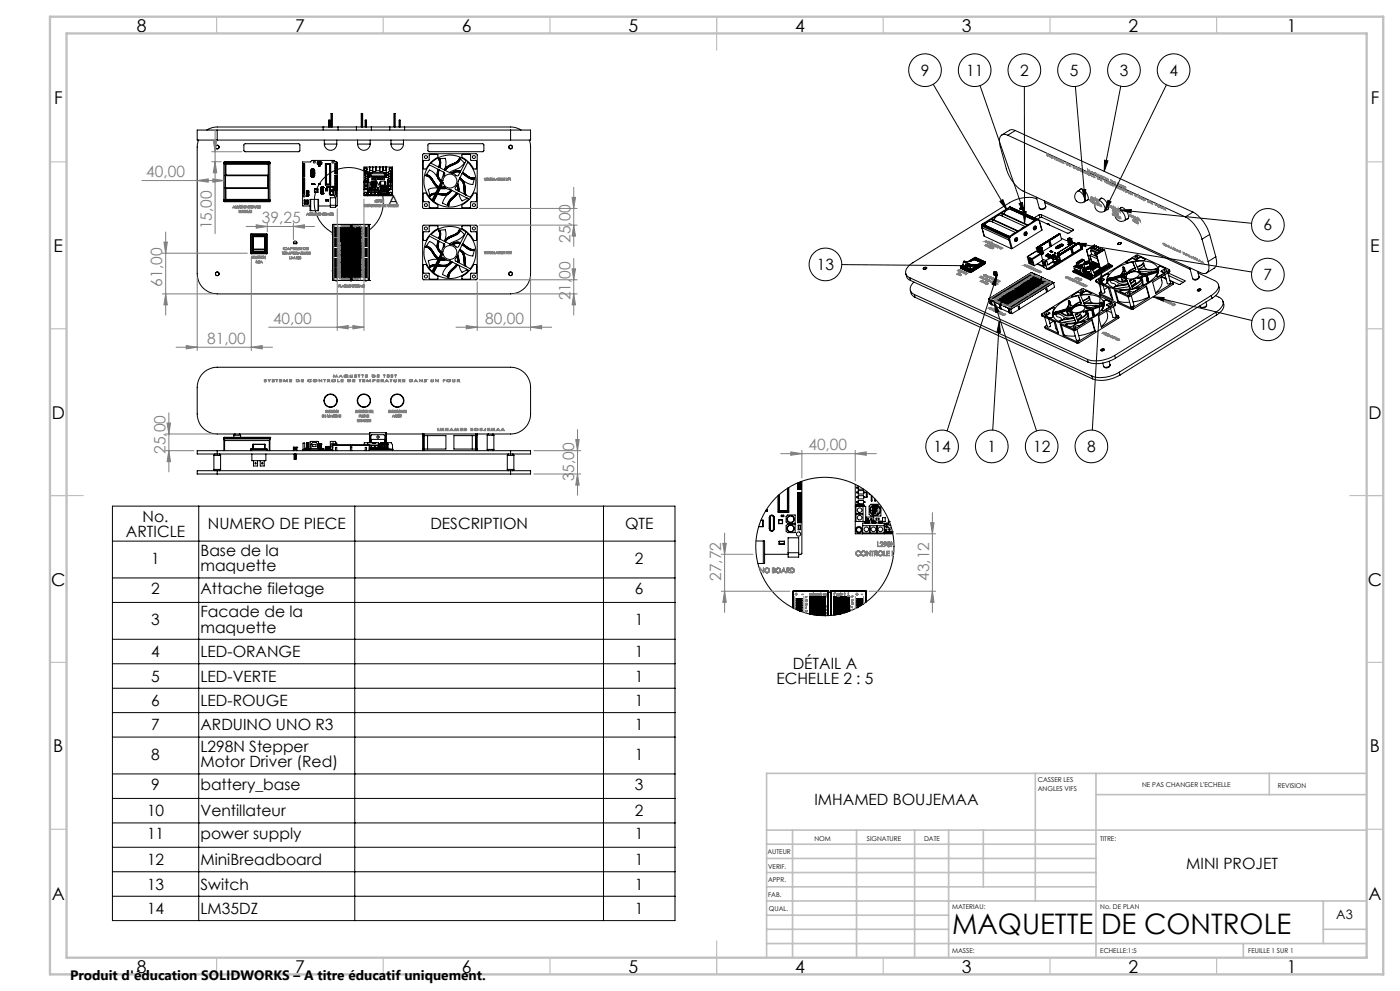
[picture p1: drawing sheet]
<svg xmlns="http://www.w3.org/2000/svg" width="420mm" height="297mm" viewBox="0 0 420 297" stroke-linecap="round" stroke-linejoin="round" font-family="sans-serif">
<defs><g id="words">
<text font-size="8.5" x="285.6" y="279.8">MAQUETTE DE CONTROLE</text>
<g font-size="5.3">
<text x="41" y="9.5">8</text>
<text x="88.5" y="9.5">7</text>
<text x="138.5" y="9.5">6</text>
<text x="188.5" y="9.5">5</text>
<text x="238.5" y="9.5">4</text>
<text x="288.5" y="9.5">3</text>
<text x="338.5" y="9.5">2</text>
<text x="386" y="9.5">1</text>
<text x="16.2" y="31.2">F</text>
<text x="411.2" y="31.2">F</text>
<text x="16.1" y="75.5">E</text>
<text x="411.1" y="75.5">E</text>
<text x="15.5" y="125.5">D</text>
<text x="410.5" y="125.5">D</text>
<text x="15.4" y="175.5">C</text>
<text x="410.4" y="175.5">C</text>
<text x="16" y="225.5">B</text>
<text x="411" y="225.5">B</text>
<text x="15.5" y="269.7">A</text>
<text x="410.5" y="269.7">A</text>
<text x="41" y="291.5">8</text>
<text x="88.5" y="291.5">7</text>
<text x="138.5" y="291.5">6</text>
<text x="188.5" y="291.5">5</text>
<text x="238.5" y="291.5">4</text>
<text x="288.5" y="291.5">3</text>
<text x="338.5" y="291.5">2</text>
<text x="386" y="291.5">1</text>
</g>
<g font-size="4.7">
<text x="276.2" y="22.7">9</text>
<text x="289.8" y="22.7">11</text>
<text x="306" y="22.7">2</text>
<text x="320.9" y="22.7">5</text>
<text x="335.9" y="22.7">3</text>
<text x="350.8" y="22.7">4</text>
<text x="116.4" y="61.9">A</text>
<text x="379.1" y="69.1">6</text>
<text x="245.1" y="80.9">13</text>
<text x="379.1" y="84">7</text>
<text x="377.8" y="98.9">10</text>
<text x="280.1" y="135.5">14</text>
<text x="296.3" y="135.5">1</text>
<text x="309.9" y="135.5">12</text>
<text x="326.1" y="135.5">8</text>
<text x="37.8" y="160.9">ARTICLE</text>
<text x="42.8" y="156.3">No.</text>
<text x="62.4" y="158.6">NUMERO DE PIECE</text>
<text x="129.1" y="158.6">DESCRIPTION</text>
<text x="187.5" y="158.6">QTE</text>
<text x="60.1" y="166.7">Base de la</text>
<text x="45.4" y="168.9">1</text>
<text x="60.1" y="171.2">maquette</text>
<text x="190.5" y="168.9">2</text>
<text x="45.4" y="178.1">2</text>
<text x="60.1" y="178.1">Attache filetage</text>
<text x="190.5" y="178.1">6</text>
<text x="60.1" y="185">Facade de la</text>
<text x="45.4" y="187.3">3</text>
<text x="60.1" y="189.6">maquette</text>
<text x="190.5" y="187.3">1</text>
<text x="45.4" y="196.9">4</text>
<text x="60.1" y="196.9">LED-ORANGE</text>
<text x="190.5" y="196.9">1</text>
<text x="237.8" y="200.5">DÉTAIL A</text>
<text x="45.4" y="204.3">5</text>
<text x="60.1" y="204.3">LED-VERTE</text>
<text x="190.5" y="204.3">1</text>
<text x="232.9" y="205">ECHELLE 2 : 5</text>
<text x="45.4" y="211.6">6</text>
<text x="60.1" y="211.6">LED-ROUGE</text>
<text x="190.5" y="211.6">1</text>
<text x="45.4" y="218.9">7</text>
<text x="60.1" y="218.9">ARDUINO UNO R3</text>
<text x="190.5" y="218.9">1</text>
<text x="45.4" y="227.7">8</text>
<text x="60.1" y="225.4">L298N Stepper</text>
<text x="190.5" y="227.7">1</text>
<text x="60.1" y="229.9">Motor Driver (Red)</text>
<text x="45.4" y="236.9">9</text>
<text x="60.1" y="236.9">battery_base</text>
<text x="190.5" y="236.9">3</text>
<text x="44.1" y="244.6">10</text>
<text x="60.1" y="244.6">Ventillateur</text>
<text x="190.5" y="244.6">2</text>
<text x="244.3" y="241.4">IMHAMED BOUJEMAA</text>
<text x="44.1" y="251.5">11</text>
<text x="60.1" y="251.5">power supply</text>
<text x="190.5" y="251.5">1</text>
<text x="44.1" y="259.3">12</text>
<text x="60.1" y="259.3">MiniBreadboard</text>
<text x="190.5" y="259.3">1</text>
<text x="355.9" y="260.4">MINI PROJET</text>
<text x="44.1" y="266.6">13</text>
<text x="60.1" y="266.6">Switch</text>
<text x="190.5" y="266.6">1</text>
<text x="44.1" y="273.9">14</text>
<text x="60.1" y="273.9">LM35DZ</text>
<text x="190.5" y="273.9">1</text>
</g>
<g font-size="4.7" fill="#808080">
<text x="43.9" y="53.1">40,00</text>
<text x="63.5" y="68.8" transform="rotate(-90 63.5 68.8)">15,00</text>
<text x="78.6" y="66.9">39,25</text>
<text x="171.1" y="72.8" transform="rotate(-90 171.1 72.8)">25,00</text>
<text x="48.7" y="85.9" transform="rotate(-90 48.7 85.9)">61,00</text>
<text x="171.1" y="90" transform="rotate(-90 171.1 90)">21,00</text>
<text x="81.9" y="97">40,00</text>
<text x="145.6" y="97">80,00</text>
<text x="62.1" y="103">81,00</text>
<text x="49.7" y="136.1" transform="rotate(-90 49.7 136.1)">25,00</text>
<text x="242.5" y="134.9">40,00</text>
<text x="172.2" y="144.3" transform="rotate(-90 172.2 144.3)">35,00</text>
<text x="216.4" y="174.1" transform="rotate(-90 216.4 174.1)">27,72</text>
<text x="278.7" y="174.1" transform="rotate(-90 278.7 174.1)">43,12</text>
</g>
<text font-size="4.1" x="21" y="293.7">Produit d'éducation SOLIDWORKS – A titre éducatif uniquement.</text>
<text font-size="3.9" x="400.9" y="275.5">A3</text>
<g font-size="2">
<text x="311.3" y="234.5">CASSER LES</text>
<text x="311.3" y="237">ANGLES VIFS</text>
<text x="342.6" y="236">NE PAS CHANGER L'ECHELLE</text>
<text x="383.3" y="236.2">REVISION</text>
<text x="244.3" y="252">NOM</text>
<text x="260" y="251.9">SIGNATURE</text>
<text x="277.2" y="251.9">DATE</text>
<text x="330" y="251.9">TITRE:</text>
<text x="230.2" y="256.1">AUTEUR</text>
<text x="230.4" y="260.3">VERIF.</text>
<text x="230.4" y="264.4">APPR.</text>
<text x="230.5" y="268.8">FAB.</text>
<text x="230.7" y="273.1">QUAL.</text>
<text x="285.7" y="272.5">MATERIAU:</text>
<text x="330.1" y="272.5">No. DE PLAN</text>
<text x="285.6" y="285.5">MASSE:</text>
<text x="330.1" y="285.6">ECHELLE:1:5</text>
<text x="374.5" y="285.6">FEUILLE 1 SUR 1</text>
</g>
</g></defs>
<g fill="none" stroke="#000" stroke-width=".3">
<path d="M65.2 39h-6v3h6M65.2 39v3M65.2 39h88M96.9 38.1h4.5M96.9 38.1h-31.7l-1.3 .1-1.9 .8M96.9 38.1v.9M98.6 38.1v-2.1h.4v2.1M98.7 36v2.1M99.3 38.1v-4.1h.4v4.1M99.4 34v4.1M101.4 38.1v.9M101.4 38.1h5.5"/>
<path d="M106.9 38.1h4.5M106.9 38.1v.9M108.4 38.1v-4.1h.4v4.1M108.6 34v4.1M109.5 38.1v-2.1h.5v2.1M109.8 36v2.1M111.4 38.1v.9M111.4 38.1h5.5M116.9 38.1h4.5M116.9 38.1v.9M118.3 38.1v-4.1h.3v4.1M119.8 38.1v-2.1h.3v2.1"/>
<path d="M121.4 38.1h31.8l1.3 .1 1.8 .8M121.4 38.1v.9M153.2 39h6v3h-6M153.2 39v3M280 25.3l22.1 37.6M294 25.6l13.3 38.4M304.6 39.1l-1.4-.2-2.7 1.6M304.6 39.1l-2.3 1.4M304.6 39.1l53.3 24.5M307.3 25.9l.1 40.8M322.6 25.9l2.9 34.2M336.2 25.8l-4.9 25.6"/>
<path d="M349.9 25.4l-18.5 37.8M59.5 42l-.3 2.1v38a6 6 0 0 0 6 6h88a6 6 0 0 0 6-6v-38l-.4-2.1M65.2 42h88M67.2 48.9v.1M67.2 59.9v.1M67.2 48.8v.1M67.2 48.6v.1M67.2 48.7v.1M67.2 48.6l.1-.1h13.6l.1 .1M67.2 49.1h13.8M67.2 49h13.8M67.2 49v10.9"/>
<path d="M67.2 59.9h13.8M67.2 48.9h13.8M67.2 48.8h13.8M67.2 48.6h13.8M67.6 52.8v3.4M67.6 49.2h13M67.6 59.8h13M67.6 49.1v10.8M67.6 56.3h13M67.6 56.5h13M67.6 52.5h13M67.6 52.7h13"/>
<path d="M67.7 59.8v-3.3l.1 3.3M67.7 49.2v3.3l.1-3.3M73.3 43.2l16.3-.1 .4 .2v1.9l-.4 .3h-16.1l-.3-.3zM80.4 52.7v3.6zM80.5 49.2l.1 3.2M80.6 56.6l-.1 3.2M80.6 49.1v10.8M81 48.6v11.7M90.9 49h.5v4h-.5zM90.9 53.5h.5v4.5h-.5zM91 53.6v.4h.3v-.4M91 56.1h.3v.4h-.3z"/>
<path d="M91 52.1h.3v.4h-.3zM91 51.1h.3v.4h-.3zM91 55.6h.3v.3h-.3zM91 56.6h.3v.4h-.3zM91 54.6h.3v.4h-.3zM91 57.1h.3v.4h-.3zM91 51.6h.3v.4h-.3zM91 52.6h.3v.3h-.3zM91 54.1h.3v.4h-.3zM91 55.1h.3v.4h-.3zM91 49.1h.3v.4h-.3zM91 49.6h.3v.3h-.3z"/>
<path d="M91 50.1h.3v.3h-.3zM91 50.6h.3v.4h-.3zM91 57.6h.3v.4h-.3zM91.1 54.7l.1 .1zM91.1 49.2l.1 .1zM91.2 56.7h.1M91.2 51.7h.1M91.1 57.7l.1 .1zM91.2 51.2h.1M91.2 57.2h.1M91.2 54.2h.1M91.3 60h.1"/>
<path d="M91.3 60v1.1M91.3 60h1.1M92 57.1h.5l.2 .2-.7 .2zM92 57.6l.6-.1 .1 .2-.7 .2zM92 58l.7 .2-.6 .2zM92 57.7v.1M92 57.7h.1M92 58.2h.1M92 57.3h.1M92 57.8h.1M92.1 57.8h.1M92.1 58.2h.1"/>
<path d="M92.1 57.3h.1M92.1 58.5v.2M92.1 58.7h.5M92.1 58.7l-.1 .1M92.1 57.7h.1M92.4 60h.1M92.4 60v1.1M92.5 58.2h.1M92.6 57.3h.1M92.5 58.1v.1M92.5 57.7v.1M92.5 57.3h.1"/>
<path d="M92.5 57.8h.1M92.5 57.7h.1M92.5 58.1h.1M92.6 58.1v.1M92.6 58.2h.1M92.6 57.7v.1M92.6 58.5h.1M92.6 58.5h-.6v.3M92.6 58.5v.3h-.6M93.2 59.8h-.2v3.3h.2M93.2 59.8h2.2M93.2 59.8v3.3"/>
<path d="M93.2 52.6a.58 .58 0 0 0 .6 .6 .58 .58 0 0 0 .6-.6M93.2 52.6h.1M93.2 51.1h.1M93.2 51.1a.58 .58 0 0 1 .6-.6 .58 .58 0 0 1 .6 .6M93.2 51.1v1.5M93.3 52.6a.55 .55 0 0 0 .5 .6 .55 .55 0 0 0 .6-.6M93.3 51.1a.55 .55 0 0 1 .5-.6 .55 .55 0 0 1 .6 .6M93.3 51.1v1.5M93.4 51.1a.44 .44 0 0 1 .4-.4 .44 .44 0 0 1 .5 .4M93.4 51.1h.1M93.4 51.1a.46 .46 0 0 1 .4-.4 .46 .46 0 0 1 .5 .4M93.4 52.6a.44 .44 0 0 0 .4 .5 .44 .44 0 0 0 .5-.5"/>
<path d="M93.4 52.6h.1M93.4 51.1v1.5M93.6 52.7h.1M93.6 52.2h.1M93.6 51.6h.1M93.6 51.9h.1M93.6 52h.1M93.6 52.2l.5 .2-.2 .3M93.6 51.6h.5M93.6 52h.6M93.6 55l.1 .2M93.6 52.2h.3"/>
<path d="M93.6 52.7h.3M93.6 51.6h.6M93.6 55v.2M93.6 51.9v.1M93.7 55.2h.1M93.7 51l-.1 .1 .1 .3M93.7 51.4h.1M93.7 50.9l-.2 .2 .2 .3M93.7 50.9v.1M93.7 51.4h.2M93.7 51h.2M93.7 50.9h.2"/>
<path d="M93.8 51l-.2 .1 .2 .2M93.8 51.3h.1M93.8 51h.1M93.9 52.7h.1M93.9 52.2h.1M93.9 52.2a.27 .27 0 0 1 .3 .3 .27 .27 0 0 1-.3 .2M93.9 55.2h.1M93.9 55.2v-.2l.1 .2M93.9 51l.2 .1-.2 .3M93.9 51v.3M93.9 51h.1M93.9 51.4h.1"/>
<path d="M93.9 50.9l.3 .2-.3 .3M93.9 50.9v.1M93.9 51.3h.1M94 55.2h.1M94 51.6h.1M94.1 51.6l-.5 .3M94.2 51.6h.1M94.2 51.6l-.6 .4M94.2 52h.1M94.3 55.2h.1M94.3 51.1h.1M94.3 55.2v-.2l.1 .2"/>
<path d="M94.3 52.6h.1M94.3 51.1v1.5M94.3 56.6l.1 1M94.3 56.6h1.1M94.3 57.6h1.1M94.3 56.6v1M94.4 55.2h.1M94.4 52.6h.1M94.4 51.1h.1M94.4 51.1v1.5M94.4 57.6h-.1M94.4 57.6h1"/>
<path d="M95.3 48.5l.3 .1-.1 .7-.3-.1zM95.3 49.1h.1M95.3 48.6h.1M95.3 48.7h.1M95.3 56.7h.1M95.3 48.6v.1M95.4 48.7h.1M95.4 49.1h.1M95.4 56.6v1M95.4 59.8h.2v3.3h-.2M95.4 59.8v3.3M95.4 48.6v.1"/>
<path d="M95.5 49.7h.1M95.5 49.5h.1M95.5 49.5v.2M95.5 49.5h.6v.2h-.6M95.7 48.5l.3 .2-.1 .6-.3-.1zM95.7 55.2h.1M95.7 55.2v-.2l.1 .2M95.8 48.7h.1M95.8 49.1h.1M95.8 49.1v.1M95.8 48.6v.1M95.8 48.6h.1"/>
<path d="M95.8 55.2h.1M95.8 49.2h.1M95.9 55.2h.1M96 55l-.1 .2M96 49.5v.2M96 55v.1M96.1 48.5l.4 .2-.2 .6-.2-.1zM96.2 49.1h.1M96.2 48.7h.1M96.2 48.6h.1M96.3 49.1h.1M96.3 48.7h.1"/>
<path d="M96.3 57.9h.1M96.3 56.2h.1M96.3 56.2a.35 .35 0 0 1 .4-.3 .35 .35 0 0 1 .3 .3M96.3 57.9a.35 .35 0 0 0 .4 .3 .35 .35 0 0 0 .3-.3M96.3 56.2v1.7M96.4 56.2h.1M96.4 58h.1M96.4 58a.27 .27 0 0 0 .2 .2 .27 .27 0 0 0 .3-.2M96.4 56.2a.27 .27 0 0 1 .2-.3 .27 .27 0 0 1 .3 .3M96.4 56.2v1.8M96.4 58a.25 .25 0 0 0 .3 .2 .25 .25 0 0 0 .2-.2M96.4 56.2a.25 .25 0 0 1 .3-.3 .25 .25 0 0 1 .2 .3"/>
<path d="M96.9 58h.1M96.9 56.2h.1M96.9 56.2v1.8M97 56.2h.1M97 57.9h.1M97 56.2v1.7M97.3 43.2a1.87 1.87 0 0 0 1.9 1.8 1.87 1.87 0 0 0 1.8-1.8M97.3 43.2h3.7M97.3 42v1.2M97.6 49v.1M97.6 49h1.6M97.6 55.4h1.6"/>
<path d="M97.6 49v6.4M97.7 49.2h.1M97.7 49.1h.1M97.7 54.4h.1M97.7 54.5h.1M97.7 50.1h.1M97.7 50.2h.1M97.7 54.6h.1M97.7 54.7h.1M97.7 54.1h.1M97.7 54.3h.1M97.7 52.2h.1"/>
<path d="M97.7 52.3h.1M97.7 51.4h.1M97.7 51.3h.1M97.7 50.7h.1M97.7 50.5h.1M97.7 50.4h.1M97.7 50.3h.1M97.7 55.1h.1M97.7 55.2h.1M97.7 52h.1M97.7 52.1h.1M97.7 51h.1"/>
<path d="M97.7 51.1h.1M97.7 54.9h.1M97.7 55h.1M97.7 53.3h.1M97.7 53.2h.1M97.7 52.6h.1M97.7 52.5h.1M97.7 49.9h.1M97.7 49.8h.1M97.7 50.8h.1M97.7 50.9h.1M97.7 51.7h.1"/>
<path d="M97.7 51.9h.1M97.7 53.7h.1M97.7 53.8h.1M97.7 52.7h.1M97.7 52.8h.1M97.7 53.5h.1M97.7 53.4h.1M97.7 49.5h.1M97.7 49.3h.1M97.7 51.5h.1M97.7 51.6h.1M97.7 54h.1"/>
<path d="M97.7 53.9h.1M97.7 53.1h.1M97.7 52.9h.1M97.7 49.7h.1M97.7 49.6h.1M97.7 56.6h.1M97.7 56.6h.6M97.7 57.2h.6M97.7 56.6v.6M97.7 57.1v.1M97.7 57.1l.6 .1M97.7 55.2h1.4"/>
<path d="M97.7 49.1h1.4M97.7 49.1v.4M97.7 49.6v.1M97.7 49.8v.1M97.7 50.1v.1M97.7 50.3v.1M97.7 50.5v.2M97.7 50.8v.1M97.7 51v.1M97.7 51.3v.1M97.7 51.5v.1M97.7 51.7v.2"/>
<path d="M97.7 52v.1M97.7 52.2v.1M97.7 52.5v.1M97.7 52.7v.1M97.7 52.9v.2M97.7 53.2v.1M97.7 53.4v.1M97.7 53.7v.1M97.7 53.9v.1M97.7 54.1v.2M97.7 54.4v.1M97.7 54.6v.1"/>
<path d="M97.7 54.9v.1M97.7 55.1v.1M97.7 56.6v.5M97.8 59.8h.1M97.8 59.8h.8M97.8 59.8v.4M97.8 49.1h1.2v6.1h-1.2zM98.1 55.9h.4v.2h-.4zM98.3 56.6h-.6M98.3 56.6v.6M98.4 55.9v.2M98.6 59.8h-.8"/>
<path d="M98.6 59.8v.4M99 49.3h.1M99 49.2h.1M99 51.9h.1M99 57.3h1.2v1.2h-1.2l-.2-.2v-.8zM99 52.5h.1M99 50.7h.1M99 51.1h.1M99 50.1h.1M99 51.4h.1M99 53.2h.1M99 51.6h.1"/>
<path d="M99 54.7h.1M99 54.9h.1M99 54.5h.1M99 54.6h.1M99 55.8h1.2v1.3h-1.2l-.2-.2v-.8zM99 52h.1M99 52.2h.1M99 52.7h.1M99 52.9h.1M99 54.1h.1M99 54.3h.1M99 54.4h.1"/>
<path d="M99 53.5h.1M99 54h.1M99 55h.1M99 55.1h.1M99 52.6h.1M99 53.1h.1M99 50.4h.1M99 49.5h.1M99 49.6h.1M99 50.5h.1M99 52.1h.1M99 49.9h.1"/>
<path d="M99 51h.1M99 49.7h.1M99 53.9h.1M99 52.8h.1M99 49.8h.1M99 50.2h.1M99 50.3h.1M99 53.3h.1M99 53.4h.1M99 52.3h.1M99 51.7h.1M99 53.8h.1"/>
<path d="M99 53.7h.1M99 50.9h.1M99 50.8h.1M99 51.5h.1M99 51.3h.1M99.1 59.3h1.6v2.9h-1.6zM99.1 52.7h.1M99.1 52.8h.1M99.1 54.1h.1M99.1 54.3h.1M99.1 53.2h.1M99.1 53.3h.1"/>
<path d="M99.1 54.4h.1M99.1 54.5h.1M99.1 49.5h.1M99.1 54.6h.1M99.1 54.7h.1M99.1 52.9h.1M99.1 53.1h.1M99.1 49.1h.1M99.1 50.8h.1M99.1 50.9h.1M99.1 51.1h.1M99.1 51h.1"/>
<path d="M99.1 49.7h.1M99.1 49.6h.1M99.1 54.9h.1M99.1 55h.1M99.1 55.1h.1M99.1 55.2h.1M99.1 52.6h.1M99.1 52.5h.1M99.1 53.8h.1M99.1 53.7h.1M99.1 53.4h.1M99.1 53.5h.1"/>
<path d="M99.1 53.9h.1M99.1 54h.1M99.1 52.2h.1M99.1 52.3h.1M99.1 51.7h.1M99.1 51.9h.1M99.1 51.6h.1M99.1 51.5h.1M99.1 50.7h.1M99.1 50.5h.1M99.1 51.3h.1M99.1 51.4h.1"/>
<path d="M99.1 49.9h.1M99.1 49.8h.1M99.1 52h.1M99.1 52.1h.1M99.1 50.4h.1M99.1 50.3h.1M99.1 50.1h.1M99.1 50.2h.1M99.1 49.1v.4M99.1 49.6v.1M99.1 49.8v.1M99.1 50.1v.1"/>
<path d="M99.1 50.3v.1M99.1 50.5v.2M99.1 50.8v.1M99.1 51v.1M99.1 51.3v.1M99.1 51.5v.1M99.1 51.7v.2M99.1 52v.1M99.1 52.2v.1M99.1 52.5v.1M99.1 52.7v.1M99.1 52.9v.2"/>
<path d="M99.1 53.2v.1M99.1 53.4v.1M99.1 53.7v.1M99.1 53.9v.1M99.1 54.1v.2M99.1 54.4v.1M99.1 54.6v.1M99.1 54.9v.1M99.1 55.1v.1M99.2 55.4h-1.6M99.2 55.4h.1M99.2 49v6.4"/>
<path d="M100.5 52.5h.5v4.5h-.5zM100.5 49h.5v3h-.5zM100.6 53.6h.4v.4h-.4zM100.6 49.1h.4v.4h-.4zM100.6 49.6h.4v.3h-.4zM100.6 50.1h.4v.3h-.4zM100.6 50.6h.4v.4h-.4zM100.6 51.1h.4v.4h-.4zM100.6 51.6h.4v.4h-.4zM100.6 52.6h.4v.3h-.4zM100.6 53.1h.4v.3h-.4zM100.6 54.1h.4v.4h-.4z"/>
<path d="M100.6 54.6h.4v.4h-.4zM100.6 55.1h.4v.4h-.4zM100.6 55.6h.4v.3h-.4zM100.6 56.1h.4v.4h-.4zM100.6 56.6h.4v.4h-.4zM100.6 57.4h.1M100.6 57.4v.7M100.6 58.1h.4M100.6 57.4h.4M100.7 49.2l.1 .2zM100.7 51.7l.1 .2zM100.7 54.7l.1 .2z"/>
<path d="M100.9 58l.1 .1M101 57.4h-.4M101 57.4v.7M101 42v1.2M107.3 43.2a1.89 1.89 0 0 0 1.9 1.8 1.89 1.89 0 0 0 1.9-1.8M107.3 43.2h3.8M107.3 42v1.2M109.2 54.6h1.5v2.3M109.2 50.1h8.6v8.6h-8.6zM109.3 54.5v-.2l.2 .2M109.4 55.7h.9zM109.4 54.3v.2v-.2"/>
<path d="M109.5 54.3h-.2v2.5M109.6 54.4h.1l-.1 .1M109.6 54.4v.1M109.6 53.9h-.2l.2 .1M109.6 51.7h-.2l.2 .1M109.6 52.4l-.2 .1h.2M109.6 53.2h-.2l.2 .1M109.6 51.5h.8v.5h-.8zM109.6 52.2h.8v.5h-.8zM109.6 52.9h.8v.5h-.8zM109.6 54.2h.8v-.5h-.8l-.1 .8h-.2M109.7 54.3h.1"/>
<path d="M109.8 54.5h.1M109.8 54.3v.2M109.9 54.5h.1M110.1 54.4l-.2-.1 .1 .2M110.1 54.4l-.1 .1M110.1 54.5h.1M110.2 54.4h.1M110.2 54.4l-.1 .1M110.2 54.3l-.1 .1M110.2 54.3v.1M110.2 54.3l-.1 .2M110.3 58.7v-1.6h3.2v1.6"/>
<path d="M110.3 54.5h.1M110.3 57.5h3.2M110.3 54.6v2.2M110.4 54.4h.1M110.4 54.4l.1 .1M110.4 54.5h-.1M110.4 51.7h.3l-.3 .1M110.4 52.4l.3 .1h-.3M110.4 53.2h.3l-.3 .1M110.4 53.9h.3l-.3 .1M110.5 54.5l-.1-.2-.1 .2M110.5 56.9h.2"/>
<path d="M110.5 56.9h.1M110.6 57h.1M110.6 56.8v.2M110.8 56.8h-1.6M110.8 56.8h.1M110.8 56.9h-.1M110.8 57v-.8h1.1v.8M110.8 56.7h1.1M110.8 50.1v3.1l.2-1.5h4.7l.2 1.5v-3.1M110.9 56.9h.1M110.9 56.9v.1M110.9 56.8l.1 .1"/>
<path d="M110.9 56.8v.1M111 57h.1M111 50.1v1h.8v-1M111 56.9h-.1M111 56.9v.1M111.1 56.5h.1M111.1 42v1.2M111.1 56.8h.1M111.1 56.8l.1 .2 .1-.2M111.2 56.8v.2l.1-.2M111.3 51.7v1.1h4.1l.1-1.1M111.3 52.1h4.2"/>
<path d="M111.3 56.8h.1M111.3 57.5l.1 1zM111.5 51.7v.4M111.5 54.3h1.5v1.7h-1.5l-.2-.2v-1.3zM111.6 52.8v1l.1-1M111.7 56.9l.1 .1M111.7 55.2h.1M111.7 55.2l.1-.3 .1 .3M111.7 55.2l.1-.2 .1 .2M111.8 54.8h.2zM111.8 57h.1M111.8 56.9h-.1"/>
<path d="M111.8 56.9h.1M111.8 52.8h.2M111.8 52.9h.1M111.8 55.3l.1 .2M111.8 55.3v.3l.1-.1M111.8 52.9h.2M111.9 55.2h.1M111.9 50.1v1.3h.8v-1.3M111.9 54.5v.3M111.9 54.5h.1M111.9 55.3v.1M111.9 56.9l.1 .1"/>
<path d="M112 52.9h.1M112 55.6h.1M112 56.8v.2l-.1-.2 .4 .1M112 55.4l.1 .2M112 56.8v.2M112.1 54.6l.1 .2-.1-.3-.1 .3M112.1 55.1h.1M112.1 55.6h-.1M112.1 55.6h.1M112.1 54.6h.1M112.1 54.6l-.1 .2M112.1 52.8v1l.1-1"/>
<path d="M112.1 55.6h.2M112.1 55.3l-.1 .3M112.1 55.3v.1M112.1 56.8v.2M112.1 55v.1M112.1 56.8l.2 .1M112.1 56.8h.1M112.1 55h.1M112.1 55.1v.1M112.2 55l.1 .1M112.2 55h.2M112.2 55l-.2-.1 .1 .2"/>
<path d="M112.2 55.4l-.1 .2M112.2 55h.1M112.2 55.5l-.1 .1M112.3 54.6h.1M112.3 55.2h.1M112.3 55.1l.1 .1M112.3 55.4h-.1M112.3 56.9l-.2 .1M112.3 55.6h.1M112.3 54.6v.1M112.3 54.6l.1 .1M112.3 55.1h.1"/>
<path d="M112.3 55.1v.1M112.3 55.3l-.1 .2M112.3 56.9l-.1 .1M112.3 55.3l-.4 .1M112.3 54.7l.1 .1M112.3 56.3h.4v.3h-.4zM112.3 54.7h.1M112.3 55h.1M112.4 52.8h.1M112.4 52.9h.1M112.4 54.5v.3l-.1-.1M112.4 54.5h.1"/>
<path d="M112.4 57.5v1zM112.5 52.9h.1M112.6 54.5a.73 .73 0 0 1 0 1.2M112.6 54.5a.73 .73 0 0 0-1.2 .6 .73 .73 0 0 0 1.2 .6M112.6 54.5v1.2M112.6 52.8v1l.1-1M112.6 56.9h.3M112.8 56.9h.1M112.8 57h.2M112.9 57h.1M112.9 50.1v1h1v-1M112.9 57l-.2-.2v.2"/>
<path d="M112.9 52.8h.1M112.9 52.9h.1M112.9 56.9v.1M112.9 56.9h.1M112.9 56.9l.1 .1M112.9 56.8l-.1 .1M112.9 56.8v.1M113 52.9h.1M113.1 56.8h.1M113.1 56.8v.2M113.1 56.8l.1 .2M113.1 52.8v1l.1-1"/>
<path d="M113.3 56.3h.4v.5h-.4zM113.4 52.8h.1M113.4 52.9h.1M113.5 52.9h.1M113.6 57.2h.2M113.6 57.2h.1M113.6 58.5h.1M113.7 52.8v1l.1-1M113.7 57.3l-.1 1.3M113.7 58.5h.1M113.7 58.4h-.1M113.7 58.6h.1"/>
<path d="M113.8 57.2v.1M113.8 57.1h.1M113.8 57.2l-.1 .1M113.8 57.1v.1M113.8 58.6v-.2l.1 .2M113.8 57.1l-.1 .1M113.8 57.6h.1M113.8 57.1l-.1 .2M113.9 58.4v.1M113.9 52.8h.2M113.9 52.9h.1M113.9 52.9h.2"/>
<path d="M113.9 58.4l.1 .2M113.9 57.1l.1 .2 .1-.2M114 58.5h.1M114 50.1v1.3h.8v-1.3M114.1 52.9h.1M114.1 57.1h.1M114.2 55.9l.2-.2h1.5v1.7h-1.5l-.2-.2zM114.2 58.4v.2M114.2 52.8v1l.1-1M114.2 54.5h-.3l.3 .1M114.2 54.8l-.3 .1 .3 .1M114.2 55.1h-.3l.3 .1"/>
<path d="M114.2 54.3h1.2v1.2h-1.2zM114.3 58.5h.1M114.4 58.4v.2M114.4 58.5l.1 .1h-4.2M114.4 52.8h.1M114.4 52.9h.1M114.4 52.9l.1 .1M114.4 58.5h.1M114.5 53h.1M114.5 52.9h.1M114.6 56.7h.1M114.7 56.9v.2"/>
<path d="M114.7 56.4l-.1 .3M114.7 56.4h.1M114.7 52.8v1l.1-1M114.7 56.9v.1M114.7 56.2l.2 .1M114.7 58.4v.2l.3-.1M114.7 56.2v.1M114.7 56.4l.1 .3-.1-.3M114.7 56.8v.1M114.7 56.8v.2M114.7 56.8v.3M114.7 58.4v.2"/>
<path d="M114.8 56.2v-.3v.3M114.8 58.5v.1M114.8 58.4l.1 .1M114.8 56.8l.3 .1M114.8 56.8h.1M114.9 58.4h.1M114.9 56.2v.1M114.9 58.4v.2M114.9 56.5h.1M114.9 56.9v.2M114.9 58.5h.1M114.9 56.6v.1"/>
<path d="M114.9 56.9h.1M114.9 56.9v.1M114.9 58.5v.1M115 52.8h.1M115 52.9h.1M115 56.5h.1M115 57h-.1M115 58.4v.1M115 58.4l-.1 .1M115 58.5l-.1 .1M115 50.1v1h.7v-1M115 55.9h.1"/>
<path d="M115 55.9l-.1 .4M115 57h.1M115 58.5h-.1M115 55.9l.1 .4zM115 57l-.1 .1M115 58.5h.1M115 56.5v.1M115 56.4l-.1 .1M115 57l.1 .1M115 56.4h.1M115 56.8h.1M115.1 52.9h.1"/>
<path d="M115.1 57h.1M115.1 52.9l-.1 .1M115.1 56.5l-.2 .1M115.1 56.2l.1 .1M115.1 56.4l.1 .1M115.1 56.6l.1 .1M115.1 56.5h.1M115.1 56.9v.1M115.1 56.9l-.1 .1M115.1 55.9l.1 .2M115.1 55.9h.1M115.1 56.2h.1"/>
<path d="M115.1 56.6h.1M115.1 56.5v.1M115.1 56.8v.1M115.2 56.1l-.1 .1M115.2 56.1h.1M115.2 56.4h.1M115.2 56.4h-.1M115.2 56.5h.1M115.2 56.5l-.1 .1M115.2 51.7v.4M115.2 58.4v.2l.2-.2M115.2 52.8v1l.1-1"/>
<path d="M115.2 56.6h.1M115.2 56.6v.1M115.2 56.2l.1-.3v.3M115.3 58.6v-.2l.1 .2M115.4 58.4v.1M115.4 54.5l.2 .1M115.4 54.6h.2M115.4 54.8l.2 .2M115.4 55h.2M115.4 55.1l.2 .1M115.4 55.2h.2M115.4 58.5h.1"/>
<path d="M115.4 58.5l.1 .1M115.5 55.9a.73 .73 0 0 1 0 1.2M115.5 55.9a.71 .71 0 0 0-1.1 .6 .71 .71 0 0 0 1.1 .6M115.5 58.5v.1M115.5 58.5h.1M115.5 58.4v.1M115.5 58.4l-.1 .1M115.5 55.9v1.2M115.7 58.4v.2h.3M115.7 58.4v.2M115.8 58.4l.1 .1M115.9 58.4l-.1 .2"/>
<path d="M115.9 58.5v.1M115.9 58.5h.1M116 58.4h.1M116 58.6h.1M116 58.4v.2M116 58.5h-.1M116 58.4l-.1 .1M116.1 57.3h.5M116.1 58.4v.2h.4M116.1 57.2h.1M116.2 58.5h.1M116.3 57.6h.1"/>
<path d="M116.3 58.5h.1M116.3 54.6v2.2M116.3 57.1l-.1 .1M116.3 58.4l-.1 .2M116.3 58.6h.1M116.3 57.2h.1M116.3 57.1h.1M116.3 57.2h-.2v.6h-2v-.5h-.5M116.3 57.2v.1M116.3 57.1v.2M116.3 55.7h1zM116.4 54.3h.2v.2h-.2z"/>
<path d="M116.4 57.1h.1M116.4 58.4h.1M116.4 58.5l-.1-.1v.2M116.4 58.4v.2l-.1-.1M116.4 54.3l.1 .2M116.5 54.3v.2v-.2M116.5 57.1v.2M116.5 58.4v.2M116.5 57.1l-.3 .2M116.5 57.1v.2l.1-.2M116.5 58.5h.1M116.5 58.4h.1"/>
<path d="M116.5 53.2h-.2l.2 .1M116.5 51.7h-.2l.2 .1M116.5 52.4l-.2 .1h.2M116.5 53.9h-.2l.2 .1M116.5 58.4l.1 .1M116.5 58.6h.1M116.5 51.5h.8v.5h-.8zM116.5 52.2h.8v.5h-.8zM116.5 52.9h.8v.5h-.8zM116.5 53.7h.8v.5h-.8zM116.6 58.5l-.1 .1M116.6 58.5h.1"/>
<path d="M116.6 58.5v.1M116.6 54.3v.2M116.6 57.3v1M116.6 58.3l-3 .1M116.6 57.1h.1M116.6 57.1v.2M116.8 54.4l-.1-.1v.2M116.8 54.4l-.1 .1M116.8 54.3h.1M116.8 54.4h.1M116.9 54.5h.1M116.9 54.3v.2"/>
<path d="M117 54.4h.1v.1M117 54.4l.1 .1M117.2 54.5h.1M117.3 54.4l-.1 .1M117.3 54.3l-.1 .1M117.3 54.4h.1M117.3 43.2a1.87 1.87 0 0 0 1.9 1.8 1.87 1.87 0 0 0 1.8-1.8M117.3 43.2h3.7M117.3 42v1.2M117.3 54.3v.1M117.3 54.3l-.1 .2M117.3 53.2h.3l-.3 .1"/>
<path d="M117.3 51.7l.3 .1zM117.3 52.4l.3 .1zM117.3 53.9l.3 .1zM117.4 54.5h.1M117.5 54.4h.1M117.5 54.4l.1 .1M117.6 54.5h-.1M117.6 54.3l-.1 .1M117.6 54.3l-.1 .2M117.6 54.3h-.2v2.5M117.6 54.3v.2M117.8 54.6h-1.6v2.2h1.6"/>
<path d="M121 42v1.2M126.9 46.2h16.2v16.1l-.3 .2-15.9-.1zM127 58l.8-.1a8.2 8.2 0 0 0 3.6 3.5l-.2 .9-2.4-.1-.1-1.7-1.7-.2zM127.7 52.6a3.5 3.5 0 0 1 2.4 2.3l1.4 1.4M127.7 52.6a2.97 2.97 0 0 1 2.3 2.1l1.5 1.5M127.9 52.3l1.4 .8 1.6 2.3 .7 .6-1-1a4.6 4.6 0 0 0-2.7-2.7zM127.9 52.3l-.2 .3 .4 .1a10.1 10.1 0 0 1 2.9 3.2l.5 .3M127.9 52.3h.1M127.9 52.3l1-1.4a4.7 4.7 0 0 1 2.4 2.3M128.5 43.2l16.4-.1 .3 .3v1.8l-.3 .3h-16.2l-.3-.3zM128.8 46.3h2.4l.2 .8a8.3 8.3 0 0 0-3.6 3.6l-.8-.2v-2.3l1.7-.2zM128.9 49.4l4.4 2.4a.69 .69 0 0 1-.4 1l-.4 1.5-2.9 5.6a7.7 7.7 0 0 1-.7-10.5z"/>
<path d="M129.3 48.9a7.8 7.8 0 0 1 10.5-.7l-2.3 4.4a.66 .66 0 0 1-1.1-.4l-1.4-.4zM130.5 58.2l-.6 .1-.9 .5 .5-.4 1-.2-.8 .1-.7 .4-.1-.2 .9-.5 .8-.1-.7 .1-1 .5M131.2 58.2a3.8 3.8 0 0 0 4.3-1.2 3.6 3.6 0 0 1-4.3 1.3M131.4 58a3.4 3.4 0 0 0 3.8-1.1 2.74 2.74 0 0 1-3.5 1.1zM131.4 50.7a2.95 2.95 0 0 0 1 3.8M131.4 56.4a3.9 3.9 0 0 0-2.9 .5l.4 1.5M131.5 50.8a2.81 2.81 0 0 0 .9 3.6 2.82 2.82 0 0 1-.9-3.6zM131.5 47.6a2.44 2.44 0 0 1 .1 2.5l.1-.4a2.23 2.23 0 0 0-.2-2.1zM131.6 47.6l.3 .8-.2 1.7M131.7 50.9a2.65 2.65 0 0 0 .8 3.2 2.5 2.5 0 0 1-.8-3.2zM131.8 54l.5 .6M131.9 47.6l.3 1-.3 1.6 .3-1.7-.3-.9h-.3"/>
<path d="M132 47.6l1.6-.2a4.9 4.9 0 0 1-.2 3.4M132.1 56.5l1.5-.1zM132.5 55.9h.5l.9 .6 1.1 .3 5.7 2.8a7.8 7.8 0 0 1-10.6 .8zM133.1 51.6v1M133.1 51.7l-.1 1.1M133.2 51.6v.9M133.2 51.6v1M133.3 56.1l-1 .1 1-.1M133.3 50.9a5.3 5.3 0 0 1 3.1-2 2.31 2.31 0 0 0 1.5-1.5 4.6 4.6 0 0 1-3 2.1l-1 .6-.5 .9a5.6 5.6 0 0 1 3.5-2.3l.6-.5 .4-.8a1.25 1.25 0 0 1-1 1.6l-.9 .4a3.7 3.7 0 0 0-2.4 1.7 6.3 6.3 0 0 1 3.5-2.2l1-1.3 1.1 1.2a6.1 6.1 0 0 1-3.8 2.6l-.5 .3M133.6 52.7a2.09 2.09 0 0 1 3.1 .4 2.09 2.09 0 0 1-.9 3.1 2.09 2.09 0 0 1-2.9-1.5l-2.9 5.6-.2-.2zM133.6 56.3l-1.4 .1M133.8 56.5h-1"/>
<path d="M134.6 58.1l-.3 .2a4.2 4.2 0 0 0-1.5 2.6l1.4 .7M135.5 57a2.85 2.85 0 0 1-3.6 1.3l-.7-.1M135.6 57.1l-.3 .3M137 57.8l-.3 .4a7.9 7.9 0 0 0-2.4 2.9v.5l.5-1.5zM137.2 55.3l.3 .8v1.2M137.3 57.1l-.2-1.5 .2 1.5M137.3 55.2l.4 1.3-.1 .8M137.3 55.3a2.38 2.38 0 0 1 .2 2M137.3 57.9l-.5 .7a5.2 5.2 0 0 0-2.2 3.1 4.5 4.5 0 0 1 2.1-3l.6-.8-2.5 2.6-.2 1.2-.3-.1M137.4 55l.2 1M137.7 57v.4M137.7 58.2l.9 2 1.5-.7"/>
<path d="M137.8 53.7a2.96 2.96 0 0 1 1.4 3.2l.1 1.2a6.6 6.6 0 0 0-.9-4.1l-.6-.3M137.9 53.4a2.91 2.91 0 0 1 1.6 3.2l.2 1.8M137.9 53.4a2.94 2.94 0 0 1 1.6 3.2l.3 1.9-.3-2.7a2.81 2.81 0 0 0-1.6-2.4zM137.9 53.3l.1 .1M138 51.6h-.1a2.01 2.01 0 0 0-2 .4l1-.5 1.1 .1M138.2 51.3l-1.5-.1-1.2 .6a2.58 2.58 0 0 1 2.6-.4l-1.2-.1-1.3 .6M138.6 46.4l2.4-.1 .3 1.7 1.6 .2 .1 2.3-.9 .2a8.3 8.3 0 0 0-3.5-3.6zM138.6 52a5.6 5.6 0 0 0 3.7 1.7M138.6 51.9a7.4 7.4 0 0 0 3.3 1.8h.4M138.7 51.7l2.1 1.4 .8 .3h.7v.3M138.8 51.6l1.6 1.2a2.07 2.07 0 0 0 2 .5 4.8 4.8 0 0 1-3.6-1.7zM139.9 59.3l.3 .2"/>
<path d="M140.3 59.4l-.1 .1M140.3 48.6a7.7 7.7 0 0 1 .8 10.5l-4.5-2.4a.69 .69 0 0 1 .4-1l.5-1.4zM142.3 53.7l-.4 1.5a4.1 4.1 0 0 1-3.1-1.2M302.3 40.5a1.63 1.63 0 0 0-1.9 0 1.63 1.63 0 0 0-.6 1.8l2.1 8.3a11.5 11.5 0 0 0 5 6.7l53.3 24.4a1.63 1.63 0 0 0 1.9 0 1.63 1.63 0 0 0 .6-1.8l-.3-1.5M302.3 40.5l53.3 24.5M310.9 59.1l.9 3.2M311 59.6a10 10 0 0 0-8.2 1.2l-28.9 17.9a3.1 3.1 0 0 0-2.1 3.5l1.1 1.1M323.3 57.3a1.87 1.87 0 0 0-.6 2.6 1.87 1.87 0 0 0 2.6 .6M323.3 57.3a2.54 2.54 0 0 1 2.2 2.6l-.2 .6M324 56.9a.81 .81 0 0 1 .8-.3 .81 .81 0 0 1 .6 .6 2.47 2.47 0 0 1 .8 2.9h-.3M324.4 56.6l-1.1 .7M324.7 56.9l1-.1-.2 3.3z"/>
<path d="M326.5 59.8l-1.2 .7M330 59.7a.85 .85 0 0 1 .8-.3 .85 .85 0 0 1 .7 .6 2.38 2.38 0 0 1 .7 2.9h-.2M330.5 59.4l-1.1 .7M331.4 48l1 .2-1.1 3.2zM67.2 60v.2M67.2 60.2v.1M67.2 60.3h13.8M67.2 60h13.8M67.2 60.2h13.8M75.2 70.3h.2M75.2 75.9h.2M75.2 75.9l.2 .2"/>
<path d="M75.2 70.3v5.6M75.4 70.1v.2M75.4 70.1l-.2 .2M75.4 75.9v.2M75.4 75.9h4.6M75.4 70.3v5.6M75.4 70.3h4.6M75.4 70.1h4.6M75.4 76.1h4.6M75.8 70.7h.1M75.7 70.6h3.9M75.7 70.6v4.9"/>
<path d="M75.7 75.5h3.9M75.9 74.6v.3M75.9 74.6h.1M75.9 74.9h.1M75.9 70.9h.1M75.9 74.9v.5M75.9 70.8h.1M75.9 70.8v.1M75.9 70.9v3.7M75.9 74.9h3.5M75.9 74.6h3.5M75.9 70.9h3.5"/>
<path d="M75.9 75.4h3.5M75.9 70.8h3.5M79.4 74.6v.3M79.4 74.6h.1M79.4 70.9v3.7M79.4 70.9h.1M79.4 74.9v.5M79.4 70.8v.1M79.4 70.8l.1 .1M79.5 74.6v.3M79.5 74.9h-.1M79.5 70.9v3.7"/>
<path d="M79.5 74.9l-.1 .5M79.6 75.5h.1M79.6 75.5h-3.9M79.6 70.6v4.9M80 70.1l.2 .2M80 70.3h.2M80 70.1v.2M80 75.9v.2M80 75.9h.2M80 70.3v5.6M80.2 75.9l-.2 .2M80.2 70.3v5.6"/>
<path d="M88 72.8l.1 .3h.9l.1-.3M88 72.8a.53 .53 0 0 1 .5-.6 .53 .53 0 0 1 .6 .6M88 72.8h1.1M91.3 61.1h1.1M93 61.7h-2.2v-13.2h2.4l.3-.4h6.8l.4 .4 .5 .1v13.1h-.5M93.2 63.1h2.2M95.6 61.7h3.5M97.8 60.2h.8M97.8 60.2h.1M99.1 61.5h1.6M99.8 70l-.1 .1 .1 .3M99.9 67.3h.1"/>
<path d="M99.9 67.3v16.8M100.3 68.7h.1M100.3 68.9h.1M100.3 69.2h.1M100.3 69.4h.1M100.3 69.7h.1M100.3 69.9h.1M100.3 70.2h.1M100.3 70.4h.1M100.3 71.4h.1M100.3 71.8h.1M100.3 72h.1"/>
<path d="M100.3 72.3h.1M100.3 72.5h.1M100.3 73.3h.1M100.3 73.5h.1M100.3 73.8h.1M100.3 74.5h.1M100.3 75.3h.1M100.3 75.5h.1M100.3 75.8h.1M100.3 76h.1M100.3 76.4h.1M100.3 76.9h.1"/>
<path d="M100.3 76.5h.1M100.3 77.6h.1M100.3 77.9h.1M100.3 78.1h.1M100.3 78.4h.1M100.3 78.6h.1M100.3 78.9h.1M100.3 79.1h.1M100.3 79.9h.1M100.3 72.5v.3h.4M100.3 75.5h.4M100.3 76h.4"/>
<path d="M100.3 75.3h.4M100.3 70.4v.4h.4M100.3 68.7h.4M100.3 71.4h.4M100.3 71.8h.4M100.3 74.5h.4M100.3 74.8l.4 .1M100.3 77.6h.4M100.3 77.9h.4M100.3 68.9h.4M100.3 69.2h.4M100.3 72h.4"/>
<path d="M100.3 72.3h.4M100.3 78.1h.4M100.3 78.4h.4M100.3 69.4h.4M100.3 69.7h.4M100.3 72.5h.4M100.3 75.8h.4M100.3 78.6h.4M100.3 78.9h.4M100.3 69.9h.4M100.3 70.2h.4M100.3 73.3h.4"/>
<path d="M100.3 76.4h.4M100.3 79.1h.4M100.3 79.4h.4M100.3 70.4h.4M100.3 73.5h.4M100.3 73.8h.4M100.3 76.5h.4M100.3 76.9h.4M100.3 79.9h.4M100.3 68.4v.3M100.3 68.9v.3M100.3 69.4v.3"/>
<path d="M100.3 69.9v.3M100.3 71.4v.4M100.3 72v.3M100.3 73v.3M100.3 73.5v.3M100.3 74.5v.4M100.3 75v.3M100.3 75.5v.3M100.3 76v.4M100.3 76.5v.4M100.3 77.6v.3M100.3 78.1v.3"/>
<path d="M100.3 78.6v.3M100.3 79.1v.3M100.3 74.5l.1 .1M100.3 79.1l.1 .1M100.3 68.4l.1 .1M100.3 68.9l.1 .1M100.3 69.4l.1 .1M100.3 69.9l.1 .1M100.3 70.4l.1 .2M100.3 71.4l.1 .2M100.3 72l.1 .1M100.3 72.5l.1 .1"/>
<path d="M100.3 73l.1 .1M100.3 73.5l.1 .1M100.3 75l.1 .1M100.3 75.5l.1 .1M100.3 76l.1 .2M100.3 76.5l.1 .2M100.3 77.6l.1 .1M100.3 78.1l.1 .1M100.3 78.6l.1 .1M100.4 70.6h.1M100.4 70h.1M100.4 74.6h.1"/>
<path d="M100.4 68.5h.1M100.4 68.6h.1M100.4 69h.1M100.4 69.5h.1M100.4 69.6h.1M100.4 72.2h.1M100.4 72.7h.1M100.4 73.2h.1M100.4 73.6h.1M100.4 73.7h.1M100.4 74.7h.1M100.4 75.2h.1"/>
<path d="M100.4 75.7h.1M100.4 76.2h.1M100.4 76.8h.1M100.4 77.8h.1M100.4 78.3h.1M100.4 78.8h.1M100.4 79.3h.1M100.4 79.8h.1M100.4 68.6l-.1 .1M100.4 70.6l.2 .1M100.4 72.7l.2 .1M100.4 73.2l-.1 .1"/>
<path d="M100.4 68.5v.1M100.4 69v.1M100.4 69.5v.1M100.4 70v.1M100.4 71.6h.1M100.4 72.1v.1M100.4 72.6v.1M100.4 73.1v.1M100.4 73.6v.1M100.4 74.6v.1M100.4 75.1v.1M100.4 75.6v.1"/>
<path d="M100.4 76.7v.1M100.4 77.7v.1M100.4 78.2v.1M100.4 78.7v.1M100.4 79.2v.1M100.4 79.7v.1M100.4 77.8l-.1 .1M100.4 69.1l-.1 .1M100.4 69.1h.1M100.4 69.6l-.1 .1M100.4 70.1l-.1 .1M100.4 70.1h.1"/>
<path d="M100.4 78.3l-.1 .1M100.4 72.2l-.1 .1M100.4 71.6l-.1 .2M100.4 72.1h.1M100.4 79.8l-.1 .1M100.4 72.6h.1M100.4 73.1h.1M100.4 76.2l-.1 .2M100.4 73.7l-.1 .1M100.4 74.7l-.1 .1M100.4 75.1h.1M100.4 75.7l-.1 .1"/>
<path d="M100.4 75.2l-.1 .1M100.4 75.6h.1M100.4 76.8l-.1 .1M100.4 76.7h.1M100.4 77.7h.1M100.4 78.2h.1M100.4 78.8l-.1 .1M100.4 78.7h.1M100.4 79.2h.1M100.4 79.3l-.1 .1M100.4 79.7h.1M100.5 70.6l.2 .2"/>
<path d="M100.5 72.7l.2 .1M100.5 74.7l.2 .2M100.5 79.3l.2 .1M100.5 68.6l.1 .1M100.5 68.5v.1M100.5 69v.1M100.5 69.5v.1M100.5 70v.1M100.5 70.6h.1M100.5 71.6h.1M100.5 72.1v.1M100.5 72.6v.1"/>
<path d="M100.5 73.1v.1M100.5 73.6v.1M100.5 74.6v.1M100.5 75.1v.1M100.5 75.6v.1M100.5 76.2h.1M100.5 76.7v.1M100.5 77.7v.1M100.5 78.2v.1M100.5 78.7v.1M100.5 79.2v.1M100.5 79.7v.1"/>
<path d="M100.5 69.1l.1 .1M100.5 69.6l.1 .1M100.5 70.1l.1 .1M100.5 71.6l.1 .2M100.5 72.2l.1 .1M100.5 73.2l.1 .1M100.5 73.7l.1 .1M100.5 75.2l.1 .1M100.5 75.7l.1 .1M100.5 76.2l.1 .2M100.5 76.8l.1 .1M100.5 77.8l.1 .1"/>
<path d="M100.5 78.3l.1 .1M100.5 78.8l.1 .1M100.5 79.8l.1 .1M100.6 68.9v.3M100.6 69.4v.3M100.6 69.9v.3M100.6 70.4l.1 .4M100.6 71.4v.4M100.6 72v.3M100.6 72.5l.1 .3M100.6 73.5v.3M100.6 74.5l.1 .4"/>
<path d="M100.6 75.5v.3M100.6 76v.4M100.6 76.5v.4M100.6 77.6v.3M100.6 78.1v.3M100.6 78.6v.3M100.6 79.1l.1 .3M100.6 79.6l-.2 .1M100.6 71.4l-.1 .2M100.6 77.6l-.1 .1M100.6 68.9l-.1 .1M100.6 69.9l-.1 .1"/>
<path d="M100.6 69.4l-.1 .1M100.6 70.4l-.1 .2M100.6 78.1l-.1 .1M100.6 72l-.1 .1M100.6 72.5l-.1 .1M100.6 73.5l-.1 .1M100.6 74.5l-.1 .1M100.6 75.5l-.1 .1M100.6 76.5l-.1 .2M100.6 76l-.1 .2M100.6 78.6l-.1 .1M100.6 79.1l-.1 .1"/>
<path d="M100.7 68.4v.3M100.7 73v.3M100.7 75v.3M100.7 79.6v.3M100.7 68.4h-.4M100.7 75h-.4M100.7 73h-.4M100.7 79.6h-.4v.3M100.7 68.4l-.2 .1M100.7 73l-.2 .1M100.7 75l-.2 .1M100.7 79.6l-.2 .1"/>
<path d="M100.8 68.7h.1M100.8 68.9h.1M100.8 69.2h.1M100.8 69.4h.1M100.8 69.7h.1M100.8 69.9h.1M100.8 70.2h.1M100.8 70.4h.1M100.8 71.4h.1M100.8 71.8h.1M100.8 72h.1M100.8 72.3h.1"/>
<path d="M100.8 72.5h.1M100.8 73.3h.1M100.8 73.5h.1M100.8 73.8h.1M100.8 74.5h.1M100.8 75.3h.1M100.8 75.5h.1M100.8 75.8h.1M100.8 76h.1M100.8 76.4h.1M100.8 76.9h.1M100.8 76.5h.1"/>
<path d="M100.8 77.6h.1M100.8 77.9h.1M100.8 78.1h.1M100.8 78.4h.1M100.8 78.6h.1M100.8 78.9h.1M100.8 79.1h.1M100.8 79.9h.1M100.8 72.5v.3h.4v-.3M100.8 75.5h.4M100.8 76h.4M100.8 75.3h.4"/>
<path d="M100.8 70.4v.4h.4v-.4M100.8 68.4h.4M100.8 68.7h.4M100.8 71.4h.4M100.8 71.8h.4M100.8 74.5h.4M100.8 74.8h.4M100.8 77.6h.4M100.8 77.9h.4M100.8 68.9h.4M100.8 69.2h.4M100.8 72h.4"/>
<path d="M100.8 72.3h.4M100.8 75h.4M100.8 78.1h.4M100.8 78.4h.4M100.8 69.4h.4M100.8 69.7h.4M100.8 72.5h.4M100.8 75.8h.4M100.8 78.6h.4M100.8 78.9h.4M100.8 69.9h.4M100.8 70.2h.4"/>
<path d="M100.8 73h.4M100.8 73.3h.4M100.8 76.4h.4M100.8 79.1h.4M100.8 79.4h.4M100.8 70.4h.4M100.8 73.5h.4M100.8 73.8h.4M100.8 76.5h.4M100.8 76.9h.4M100.8 79.9v-.3h.4v.3M100.8 79.9h.4"/>
<path d="M100.8 68.4v.3M100.8 68.9v.3M100.8 69.4v.3M100.8 69.9v.3M100.8 71.4v.4M100.8 72v.3M100.8 73v.3M100.8 73.5v.3M100.8 74.5v.4M100.8 75v.3M100.8 75.5v.3M100.8 76v.4"/>
<path d="M100.8 76.5v.4M100.8 77.6v.3M100.8 78.1v.3M100.8 78.6v.3M100.8 79.1v.3M100.8 68.4l.2 .1M100.8 69.4l.2 .1M100.8 68.9l.2 .1M100.8 70.4l.2 .2M100.8 69.9l.2 .1M100.8 71.4l.2 .2M100.8 72l.2 .1"/>
<path d="M100.8 72.5l.2 .1M100.8 73l.2 .1M100.8 73.5l.2 .1M100.8 74.5l.2 .1M100.8 75l.2 .1M100.8 75.5l.2 .1M100.8 76l.2 .2M100.8 76.5l.2 .2M100.8 77.6l.2 .1M100.8 78.1l.2 .1M100.8 78.6l.2 .1M100.8 79.1l.2 .1"/>
<path d="M101 70.6h.1M101 70h.1M101 74.6h.1M101 68.5h.1M101 68.6h.1M101 69h.1M101 69.5h.1M101 69.6h.1M101 72.2h.1M101 72.7h.1M101 73.2h.1M101 73.6h.1"/>
<path d="M101 73.7h.1M101 74.7h.1M101 75.2h.1M101 75.7h.1M101 76.2h.1M101 76.8h.1M101 77.8h.1M101 78.3h.1M101 78.8h.1M101 79.3h.1M101 79.7l-.2-.1h.4l-.2 .1M101 79.8h.1"/>
<path d="M101 70.6l-.2 .1h.4l-.2-.1M101 72.7l-.2 .1h.4l-.2-.1M101 68.5v.1M101 69v.1M101 69.5v.1M101 70v.1M101 71.6h.1M101 72.1v.1M101 72.6v.1M101 73.1v.1M101 73.6v.1M101 74.6v.1"/>
<path d="M101 75.1v.1M101 75.6v.1M101 76.7v.1M101 77.7v.1M101 78.2v.1M101 78.7v.1M101 79.2v.1M101 79.7v.1M101 68.6l-.2 .1M101 69.1l-.2 .1M101 69.1h.1M101 69.6l-.2 .1"/>
<path d="M101 70.1l-.2 .1M101 70.1h.1M101 79.8l-.2 .1M101 71.6l-.2 .2M101 72.2l-.2 .1M101 72.1h.1M101 72.6h.1M101 73.1h.1M101 73.2l-.2 .1M101 73.7l-.2 .1M101 74.7l-.2 .1M101 75.1h.1"/>
<path d="M101 75.2l-.2 .1M101 75.6h.1M101 75.7l-.2 .1M101 76.2l-.2 .2M101 76.7h.1M101 76.8l-.2 .1M101 77.7h.1M101 77.8l-.2 .1M101 78.2h.1M101 78.3l-.2 .1M101 78.7h.1M101 78.8l-.2 .1"/>
<path d="M101 79.2h.1M101 79.3l-.2 .1M101 79.7h.1M101 75.2l.2 .1M101 79.8l.2 .1M101 68.6l.2 .1M101 69.6l.2 .1M101 69.1l.2 .1M101 70.1l.2 .1M101 71.6l.2 .2M101 72.2l.2 .1M101 73.2l.2 .1"/>
<path d="M101 73.7l.2 .1M101 74.7l.2 .1M101 75.7l.2 .1M101 76.2l.2 .2M101 76.8l.2 .1M101 77.8l.2 .1M101 78.3l.2 .1M101 78.8l.2 .1M101 79.3l.2 .1M101.2 68.7h.1M101.2 68.9h.1M101.2 69.2h.1"/>
<path d="M101.2 69.4h.1M101.2 69.7h.1M101.2 69.9h.1M101.2 70.2h.1M101.2 70.4h.1M101.2 71.4h.1M101.2 71.8h.1M101.2 72h.1M101.2 72.3h.1M101.2 72.5h.1M101.2 73.3h.1M101.2 73.5h.1"/>
<path d="M101.2 73.8h.1M101.2 74.5h.1M101.2 75.3h.1M101.2 75.5h.1M101.2 75.8h.1M101.2 76.4h.1M101.2 76h.1M101.2 76.9h.1M101.2 76.5h.1M101.2 77.6h.1M101.2 77.9h.1M101.2 78.1h.1"/>
<path d="M101.2 78.4h.1M101.2 78.6h.1M101.2 78.9h.1M101.2 79.1h.1M101.2 79.9h.1M101.2 68.4v.3M101.2 68.9v.3M101.2 69.4v.3M101.2 69.9v.3M101.2 71.4v.4M101.2 72v.3M101.2 73v.3"/>
<path d="M101.2 73.5v.3M101.2 74.5v.4M101.2 75v.3M101.2 75.5v.3M101.2 76v.4M101.2 76.5v.4M101.2 77.6v.3M101.2 78.1v.3M101.2 78.6v.3M101.2 79.1v.3M101.2 72.5l-.2 .1M101.2 68.4l-.2 .1"/>
<path d="M101.2 68.9l-.2 .1M101.2 74.5l-.2 .1M101.2 69.4l-.2 .1M101.2 69.9l-.2 .1M101.2 75.5l-.2 .1M101.2 70.4l-.2 .2M101.2 76.5l-.2 .2M101.2 71.4l-.2 .2M101.2 72l-.2 .1M101.2 77.6l-.2 .1M101.2 73l-.2 .1M101.2 73.5l-.2 .1"/>
<path d="M101.2 79.1l-.2 .1M101.2 75l-.2 .1M101.2 76l-.2 .2M101.2 78.1l-.2 .1M101.2 78.6l-.2 .1M102.3 68.1h.1M102.3 68.5h.1M102.3 68.6h.1M102.3 69h.1M102.3 69.1h.1M102.3 70h.1M102.3 70.2h.1"/>
<path d="M102.3 70.5h.1M102.3 70.7h.1M102.3 71h.1M102.3 71.2h.1M102.3 71.5h.1M102.3 71.7h.1M102.3 72.5h.1M102.3 72.7h.1M102.3 73h.1M102.3 73.2h.1M102.3 73.6h.1M102.3 73.7h.1"/>
<path d="M102.3 74h.1M102.3 74.2h.1M102.3 75.1h.1M102.3 75.2h.1M102.3 75.6h.1M102.3 75.7h.1M102.3 76.1h.1M102.3 76.3h.1M102.3 76.6h.1M102.3 76.8h.1M102.3 77.6h.1M102.3 77.8h.1"/>
<path d="M102.3 78.1h.1M102.3 78.3h.1M102.3 78.6h.1M102.3 78.8h.1M102.3 79.1h.1M102.3 79.3h.1M102.3 73h.4M102.3 70.7h.4M102.3 75.6h.4M102.3 72h.4M102.3 78.1h.4M102.3 78.6h.4"/>
<path d="M102.3 70.2h.4M102.3 79.1h.4M102.3 76.6h.4M102.3 68.1h.4M102.3 68.5h.4M102.3 68.6h.4M102.3 69h.4M102.3 69.1h.4M102.3 69.1v.4h.4v-.4M102.3 70v-.4h.4v.4M102.3 70h.4M102.3 70.5h.4"/>
<path d="M102.3 71h.4M102.3 71.2h.4M102.3 71.5h.4M102.3 71.7h.4M102.3 72.5v-.3h.4v.3M102.3 72.5h.4M102.3 72.7h.4M102.3 73.2h.4M102.3 73.6h.4M102.3 73.7h.4M102.3 74h.4M102.3 74.2h.4"/>
<path d="M102.3 74.5h.4M102.3 75.1v-.4h.4v.4M102.3 75.1h.4M102.3 75.2h.4M102.3 75.7h.4M102.3 76.1h.4M102.3 76.3h.4M102.3 76.8h.4M102.3 77.1h.4M102.3 77.6v-.3h.4v.3M102.3 77.6h.4M102.3 77.8h.4"/>
<path d="M102.3 78.3h.4M102.3 78.8h.4M102.3 79.3h.4M102.3 79.6h.4M102.3 79.8h.4M102.3 68.1v.4M102.3 68.6v.4M102.3 70.2v.3M102.3 70.7v.3M102.3 71.2v.3M102.3 71.7v.3M102.3 72.7v.3"/>
<path d="M102.3 73.2v.4M102.3 73.7v.3M102.3 74.2v.4M102.3 75.2v.4M102.3 75.7v.4M102.3 76.3v.3M102.3 76.8v.3M102.3 77.8v.3M102.3 78.3v.3M102.3 78.8v.3M102.3 79.3v.4M102.3 79.8v.3"/>
<path d="M102.3 68.6l.1 .2M102.3 71.2l.1 .1M102.3 70.2l.1 .1M102.3 73.7l.1 .1M102.3 72.7l.1 .1M102.3 76.3l.1 .1M102.3 78.8l.1 .1M102.3 75.2l.1 .1M102.3 77.8l.1 .1M102.3 68.1l.1 .2M102.3 69.1l.1 .1M102.3 70.7l.1 .1"/>
<path d="M102.3 71.7l.1 .1M102.3 73.2l.1 .1M102.3 74.2l.1 .1M102.3 75.7l.1 .2M102.3 76.8l.1 .1M102.3 78.3l.1 .1M102.3 79.3l.1 .1M102.3 79.8l.1 .1M102.4 72.8h.2M102.4 75.9h.2M102.4 70.3h.2M102.4 75.5h.2"/>
<path d="M102.4 74.9h.2M102.4 75.3h.2M102.4 70.8h.2M102.4 71.4h.2M102.4 71.8h.2M102.4 77.9h.2M102.4 69.2h.2M102.4 72.3h.2M102.4 78.4h.2M102.4 69.4h.2M102.4 69.8h.2M102.4 78.9h.2"/>
<path d="M102.4 76.4h.2M102.4 79.4h.2M102.4 73.8h.2M102.4 76.9h.2M102.4 79.9h.2M102.4 73.9l-.1 .1M102.4 70.4l-.1 .1M102.4 72.9l-.1 .1M102.4 76.5l-.1 .1M102.4 75.5l-.1 .1M102.4 79l-.1 .1M102.4 78l-.1 .1"/>
<path d="M102.4 77.4h.2M102.4 68.3h.2M102.4 68.3h.1M102.4 68.8v.1M102.4 69.2v.2M102.4 69.8h.1M102.4 70.3v.1M102.4 70.8v.1M102.4 71.3v.1M102.4 71.8v.1M102.4 72.3v.1M102.4 72.8v.1"/>
<path d="M102.4 73.3v.1M102.4 73.8v.1M102.4 74.3v.1M102.4 74.9h.1M102.4 75.3v.2M102.4 75.9h.1M102.4 76.4v.1M102.4 76.9v.1M102.4 77.4v.1M102.4 77.9v.1M102.4 78.4v.1M102.4 78.9v.1"/>
<path d="M102.4 79.4v.1M102.4 79.9v.1M102.4 68.3l-.1 .2M102.4 68.9l-.1 .1M102.4 69.8l-.1 .2M102.4 68.8h.2M102.4 68.9h.2M102.4 74.4l-.1 .1M102.4 71.9l-.1 .1M102.4 71.4l-.1 .1M102.4 70.4h.2M102.4 70.9l-.1 .1"/>
<path d="M102.4 70.9h.2M102.4 71.3h.2M102.4 77l-.1 .1M102.4 71.9h.2M102.4 72.4h.2M102.4 72.4l-.1 .1M102.4 78.5l-.1 .1M102.4 72.9h.2M102.4 73.3h.2M102.4 73.4l-.1 .2M102.4 73.4h.2M102.4 73.9h.2"/>
<path d="M102.4 74.3h.2M102.4 79.5l-.1 .1M102.4 74.4h.2M102.4 74.9l-.1 .2M102.4 75.9l-.1 .2M102.4 76.5h.2M102.4 77h.2M102.4 77.5l-.1 .1M102.4 77.5h.2M102.4 78h.2M102.4 78.5h.2M102.4 79h.2"/>
<path d="M102.4 79.5h.2M102.6 68.9l.1 .1M102.6 71.4l.1 .1M102.6 70.4l.1 .1M102.6 73.9l.1 .1M102.6 72.9l.1 .1M102.6 76.5l.1 .1M102.6 79l.1 .1M102.6 75.5l.1 .1M102.6 78l.1 .1M102.6 68.3l.1 .2M102.6 68.3h.1"/>
<path d="M102.6 68.8v.1M102.6 69.2v.2M102.6 69.8h.1M102.6 70.3v.1M102.6 70.8v.1M102.6 71.3v.1M102.6 71.8v.1M102.6 72.3v.1M102.6 72.8v.1M102.6 73.3v.1M102.6 73.8v.1M102.6 74.3v.1"/>
<path d="M102.6 74.9h.1M102.6 75.3v.2M102.6 75.9h.1M102.6 76.4v.1M102.6 76.9v.1M102.6 77.4v.1M102.6 77.9v.1M102.6 78.4v.1M102.6 78.9v.1M102.6 79.4v.1M102.6 79.9v.1M102.6 72.4l.1 .1"/>
<path d="M102.6 69.8l.1 .2M102.6 73.4l.1 .2M102.6 70.9l.1 .1M102.6 71.9l.1 .1M102.6 74.4l.1 .1M102.6 74.9l.1 .2M102.6 75.9l.1 .2M102.6 77l.1 .1M102.6 77.5l.1 .1M102.6 78.5l.1 .1M102.6 79.5l.1 .1M102.7 68.1h.1"/>
<path d="M102.7 68.5h.1M102.7 68.6h.1M102.7 69h.1M102.7 69.1h.1M102.7 70h.1M102.7 70.2h.1M102.7 70.5h.1M102.7 70.7h.1M102.7 71h.1M102.7 71.2h.1M102.7 71.5h.1M102.7 71.7h.1"/>
<path d="M102.7 72.5h.1M102.7 72.7h.1M102.7 73h.1M102.7 73.2h.1M102.7 73.6h.1M102.7 73.7h.1M102.7 74h.1M102.7 74.2h.1M102.7 75.1h.1M102.7 75.2h.1M102.7 75.6h.1M102.7 75.7h.1"/>
<path d="M102.7 76.1h.1M102.7 76.3h.1M102.7 76.6h.1M102.7 76.8h.1M102.7 77.6h.1M102.7 77.8h.1M102.7 78.1h.1M102.7 78.3h.1M102.7 78.6h.1M102.7 78.8h.1M102.7 79.1h.1M102.7 79.3h.1"/>
<path d="M102.7 68.1v.4M102.7 68.6v.4M102.7 70.2v.3M102.7 70.7v.3M102.7 71.2v.3M102.7 71.7v.3M102.7 72.7v.3M102.7 73.2v.4M102.7 73.7v.3M102.7 74.2v.4M102.7 75.2v.4M102.7 75.7v.4"/>
<path d="M102.7 76.3v.3M102.7 76.8v.3M102.7 77.8v.3M102.7 78.3v.3M102.7 78.8v.3M102.7 79.3v.4M102.7 79.8v.3M102.7 73.7l-.1 .1M102.7 70.2l-.1 .1M102.7 72.7l-.1 .1M102.7 76.3l-.1 .1M102.7 75.2l-.1 .1"/>
<path d="M102.7 78.8l-.1 .1M102.7 77.8l-.1 .1M102.7 68.1l-.1 .2M102.7 68.6l-.1 .2M102.7 69.1l-.1 .1M102.7 74.2l-.1 .1M102.7 71.7l-.1 .1M102.7 75.7l-.1 .2M102.7 71.2l-.1 .1M102.7 70.7l-.1 .1M102.7 76.8l-.1 .1M102.7 78.3l-.1 .1"/>
<path d="M102.7 73.2l-.1 .1M102.7 79.3l-.1 .1M102.7 79.8l-.1 .1M102.8 68.1h.1M102.8 68.5h.1M102.8 68.6h.1M102.8 69h.1M102.8 69.1h.1M102.8 70h.1M102.8 70.2h.1M102.8 70.5h.1M102.8 70.7h.1"/>
<path d="M102.8 71h.1M102.8 71.2h.1M102.8 71.5h.1M102.8 71.7h.1M102.8 72.5h.1M102.8 72.7h.1M102.8 73h.1M102.8 73.2h.1M102.8 73.6h.1M102.8 73.7h.1M102.8 74h.1M102.8 74.2h.1"/>
<path d="M102.8 75.1h.1M102.8 75.2h.1M102.8 75.6h.1M102.8 75.7h.1M102.8 76.1h.1M102.8 76.3h.1M102.8 76.6h.1M102.8 76.8h.1M102.8 77.6h.1M102.8 77.8h.1M102.8 78.1h.1M102.8 78.3h.1"/>
<path d="M102.8 78.6h.1M102.8 78.8h.1M102.8 79.1h.1M102.8 79.3h.1M102.8 72.7h.4v.3h-.4M102.8 70.7h.4v.3h-.4M102.8 75.2h.4v.4h-.4M102.8 72h.4M102.8 77.8h.4v.3h-.4M102.8 78.3h.4v.3h-.4M102.8 70.2h.4v.3h-.4M102.8 78.8h.4v.3h-.4"/>
<path d="M102.8 76.3h.4v.3h-.4M102.8 68.1h.4v.4h-.4M102.8 68.6h.4v.4h-.4M102.8 69.1h.4v.4M102.8 69.1v.4h.4M102.8 71.2h.4v.3h-.4M102.8 71.7h.4v.3M102.8 73.2h.4v.4h-.4M102.8 73.7h.4v.3h-.4M102.8 74.2h.4v.4M102.8 74.5l.4 .1M102.8 75.7h.4v.4h-.4"/>
<path d="M102.8 76.8h.4v.3M102.8 77.1h.4M102.8 79.3h.4v.4M102.8 79.6l.4 .1M102.8 68.1v.4M102.8 68.6v.4M102.8 70.2v.3M102.8 70.7v.3M102.8 71.2v.3M102.8 71.7v.3M102.8 72.7v.3M102.8 73.2v.4"/>
<path d="M102.8 73.7v.3M102.8 74.2v.4M102.8 75.2v.4M102.8 75.7v.4M102.8 76.3v.3M102.8 76.8v.3M102.8 77.8v.3M102.8 78.3v.3M102.8 78.8v.3M102.8 79.3v.4M102.8 79.8v.3M102.8 68.1l.2 .2"/>
<path d="M102.8 70.7l.2 .1M102.8 73.2l.2 .1M102.8 75.7l.2 .2M102.8 78.3l.2 .1M102.8 68.6l.2 .2M102.8 69.1l.2 .1M102.8 70.2l.2 .1M102.8 71.2l.2 .1M102.8 71.7l.2 .1M102.8 72.7l.2 .1M102.8 73.7l.2 .1M102.8 74.2l.2 .1"/>
<path d="M102.8 75.2l.2 .1M102.8 76.3l.2 .1M102.8 76.8l.2 .1M102.8 77.8l.2 .1M102.8 78.8l.2 .1M102.8 79.3l.2 .1M102.8 79.8l.2 .1M103 72.8h.1M103 75.9h.1M103 70.3h.1M103 75.5h.1M103 74.9h.1"/>
<path d="M103 75.3h.1M103 70.8h.1M103 71.4h.1M103 71.8h.1M103 77.9h.1M103 69.2h.1M103 72.3h.1M103 78.4h.1M103 69.4h.1M103 69.8h.1M103 78.9h.1M103 76.4h.1"/>
<path d="M103 79.4h.1M103 73.8h.1M103 76.9h.1M103 79.9h.1M103 69.8l-.2-.1h.4v.3l-.2-.2M103 72.3l-.2-.1h.4v.3l-.2-.1M103 74.9l-.2-.1h.4v.3l-.2-.2M103 77.4l-.2-.1h.4v.3l-.2-.1M103 73.4l-.2 .2M103 69.8l-.2 .2M103 72.4l-.2 .1M103 75.9l-.2 .2"/>
<path d="M103 74.9l-.2 .2M103 78.5l-.2 .1M103 77.5l-.2 .1M103 68.3h.1M103 68.8v.1M103 69.2v.2M103 70.3v.1M103 70.8v.1M103 71.3v.1M103 71.8v.1M103 72.3v.1M103 72.8v.1"/>
<path d="M103 73.3v.1M103 73.8v.1M103 74.3v.1M103 75.3v.2M103 76.4v.1M103 76.9v.1M103 77.4v.1M103 77.9v.1M103 78.4v.1M103 78.9v.1M103 79.4v.1M103 79.9v.1"/>
<path d="M103 68.3l-.2 .2M103 68.8h.1M103 68.9l-.2 .1M103 68.9h.1M103 70.9l-.2 .1M103 70.4h.1M103 70.4l-.2 .1M103 70.9h.1M103 71.3h.1M103 71.4l-.2 .1M103 71.9h.1M103 71.9l-.2 .1"/>
<path d="M103 72.9l-.2 .1M103 72.4h.1M103 72.9h.1M103 73.9l-.2 .1M103 73.3h.1M103 73.4h.1M103 73.9h.1M103 74.3h.1M103 74.4l-.2 .1M103 74.4h.1M103 75.5l-.2 .1M103 76.5l-.2 .1"/>
<path d="M103 76.5h.1M103 77l-.2 .1M103 78l-.2 .1M103 77h.1M103 77.4h.1M103 77.5h.1M103 79l-.2 .1M103 78h.1M103 78.5h.1M103 79h.1M103 79.5h.1M103 79.5l-.2 .1"/>
<path d="M103 68.3l.2-.2v.4l-.2-.2M103 69.2l.2 .3h-.4l.2-.1M103 70.8l.2-.1v.3l-.2-.1M103 71.8l.2 .2M103 73.3l.2-.1v.4l-.2-.2M103 74.3l.2 .2M103 75.9l.2-.2v.4l-.2-.2M103 76.9l.2 .2M103 78.4l.2-.1v.3l-.2-.1M103 79.4l.2 .2M103 69.4l.2 .1M103 71.9l.2 .1"/>
<path d="M103 74.4l.2 .2M103 77l.2 .1M103 79.5l.2 .2M103.2 79.8v.3l-.2-.1M103.2 69.6h-.4v.4M103.2 69.6v.4h-.4M103.2 72.2h-.4v.3M103.2 72.2v.3h-.4M103.2 74.7h-.4v.4M103.2 74.7v.4h-.4M103.2 77.3h-.4v.3M103.2 77.3v.3h-.4"/>
<path d="M103.2 79.8h-.4M103.2 79.8v.3h-.4M103.2 69.6l-.2 .2M103.2 72.2l-.2 .1M103.2 74.7l-.2 .2M103.2 77.3l-.2 .1M103.2 79.8l-.2 .1M103.3 73h.4M103.3 70.7h.4M103.3 75.6h.4M103.3 72h.4M103.3 78.1h.4"/>
<path d="M103.3 78.6h.4M103.3 70.2h.4M103.3 79.1h.4M103.3 76.6h.4M103.3 68.1h.4M103.3 68.5h.4M103.3 68.6h.4M103.3 69h.4M103.3 69.1h.4M103.3 69.6h.4v.4M103.3 70h.4M103.3 70.5h.4"/>
<path d="M103.3 71h.4M103.3 71.2h.4M103.3 71.5h.4M103.3 71.7h.4M103.3 72.2h.4v.3M103.3 72.5h.4M103.3 72.7h.4M103.3 73.2h.4M103.3 73.6h.4M103.3 73.7h.4M103.3 74h.4M103.3 74.2h.4"/>
<path d="M103.3 74.6h.4M103.3 74.7h.4v.4M103.3 75.1h.4M103.3 75.2h.4M103.3 75.7h.4M103.3 76.1h.4M103.3 76.3h.4M103.3 76.8h.4M103.3 77.1h.4M103.3 77.3h.4v.3M103.3 77.6h.4M103.3 77.8h.4"/>
<path d="M103.3 78.3h.4M103.3 78.8h.4M103.3 79.3h.4M103.3 79.7h.4M103.3 79.8h.4M103.3 68.1v.4M103.3 68.6v.4M103.3 69.6v.4M103.3 70.2v.3M103.3 70.7v.3M103.3 71.2v.3M103.3 72.2v.3"/>
<path d="M103.3 72.7v.3M103.3 73.2v.4M103.3 73.7v.3M103.3 74.7v.4M103.3 75.2v.4M103.3 75.7v.4M103.3 76.3v.3M103.3 77.3v.3M103.3 77.8v.3M103.3 78.3v.3M103.3 78.8v.3M103.3 79.8v.3"/>
<path d="M103.3 69.6l.2 .2M103.3 72.2l.2 .1M103.3 74.7l.2 .2M103.3 77.3l.2 .1M103.3 79.8l.2 .1M103.4 69.1l-.1 .4M103.4 71.7l-.1 .3M103.4 74.2l-.1 .4M103.4 76.8l-.1 .3M103.4 79.3l-.1 .4M103.4 69.7l.2 .1M103.4 68.6l.1 .2"/>
<path d="M103.4 72.2l.2 .1M103.4 71.2l.1 .1M103.4 74.8l.2 .1M103.4 73.7l.1 .1M103.4 77.3l.2 .1M103.4 76.3l.1 .1M103.4 78.8l.1 .1M103.4 68.1l.1 .2M103.4 69.1l.1 .1M103.4 70.2l.1 .1M103.4 70.7l.1 .1M103.4 71.7l.1 .1"/>
<path d="M103.4 72.7l.1 .1M103.4 73.2l.1 .1M103.4 74.2l.1 .1M103.4 75.2l.1 .1M103.4 75.7l.1 .2M103.4 76.8l.1 .1M103.4 77.8l.1 .1M103.4 78.3l.1 .1M103.4 79.3l.1 .1M103.5 72.8h.1M103.5 75.9h.1M103.5 70.3h.1"/>
<path d="M103.5 75.5h.1M103.5 74.9h.1M103.5 75.3h.1M103.5 70.8h.1M103.5 71.4h.1M103.5 71.8h.1M103.5 77.9h.1M103.5 69.2h.1M103.5 72.3h.1M103.5 78.4h.1M103.5 69.4h.1M103.5 69.8h.1"/>
<path d="M103.5 78.9h.1M103.5 76.4h.1M103.5 79.4h.1M103.5 73.8h.1M103.5 76.9h.1M103.5 79.9h.1M103.5 72.9l-.1 .1M103.5 69.4l-.2 .1M103.5 71.9l-.2 .1M103.5 75.5l-.1 .1M103.5 74.4l-.2 .2M103.5 78l-.1 .1"/>
<path d="M103.5 77l-.2 .1M103.5 79.5l-.2 .2M103.5 68.3h.1M103.5 72.4l-.1 .1M103.5 71.4l-.1 .1M103.5 68.8v.1M103.5 69.2v.2M103.5 70.3v.1M103.5 70.8v.1M103.5 71.3v.1M103.5 71.8v.1M103.5 72.3v.1"/>
<path d="M103.5 72.8v.1M103.5 73.3v.1M103.5 73.8v.1M103.5 74.3v.1M103.5 75.3v.2M103.5 76.4v.1M103.5 76.9v.1M103.5 77.4v.1M103.5 77.9v.1M103.5 78.4v.1M103.5 78.9v.1M103.5 79.4v.1"/>
<path d="M103.5 79.9v.1M103.5 68.3l-.1 .2M103.5 68.9l-.1 .1M103.5 68.8h.1M103.5 68.9h.1M103.5 73.9l-.1 .1M103.5 69.8l-.1 .2M103.5 70.4l-.1 .1M103.5 70.4h.1M103.5 70.9l-.1 .1M103.5 70.9h.1M103.5 71.3h.1"/>
<path d="M103.5 71.9h.1M103.5 76.5l-.1 .1M103.5 72.4h.1M103.5 72.9h.1M103.5 73.3h.1M103.5 73.4l-.1 .2M103.5 73.4h.1M103.5 73.9h.1M103.5 74.3h.1M103.5 74.4h.1M103.5 79l-.1 .1M103.5 74.9l-.1 .2"/>
<path d="M103.5 75.9l-.1 .2M103.5 76.5h.1M103.5 77h.1M103.5 77.4h.1M103.5 77.5l-.1 .1M103.5 77.5h.1M103.5 78h.1M103.5 78.5l-.1 .1M103.5 78.5h.1M103.5 79h.1M103.5 79.5h.1M103.6 69.4l-.2 .1"/>
<path d="M103.6 68.9l.1 .1M103.6 71.4l.1 .1M103.6 73.9l.1 .1M103.6 76.5l.1 .1M103.6 79l.1 .1M103.6 68.3l.1 .2M103.6 68.3h.1M103.6 68.8v.1M103.6 69.2v.2M103.6 69.8h.1M103.6 70.3v.1M103.6 70.8v.1"/>
<path d="M103.6 71.3v.1M103.6 71.8v.1M103.6 72.3v.1M103.6 72.8v.1M103.6 73.3v.1M103.6 73.8v.1M103.6 74.3v.1M103.6 74.9h.1M103.6 75.3v.2M103.6 75.9h.1M103.6 76.4v.1M103.6 76.9v.1"/>
<path d="M103.6 77.4v.1M103.6 77.9v.1M103.6 78.4v.1M103.6 78.9v.1M103.6 79.4v.1M103.6 79.9v.1M103.6 70.4l.1 .1M103.6 69.8l.1 .2M103.6 70.9l.1 .1M103.6 72.4l.1 .1M103.6 71.9l.1 .1M103.6 72.9l.1 .1"/>
<path d="M103.6 73.4l.1 .2M103.6 74.9l.1 .2M103.6 74.4l.1 .1M103.6 75.5l.1 .1M103.6 75.9l.1 .2M103.6 77l.1 .1M103.6 78l.1 .1M103.6 77.5l.1 .1M103.6 78.5l.1 .1M103.6 79.5l.1 .1M103.7 68.1h.1M103.7 68.5h.1"/>
<path d="M103.7 68.6h.1M103.7 69h.1M103.7 69.1h.1M103.7 70h.1M103.7 70.2h.1M103.7 70.5h.1M103.7 70.7h.1M103.7 71h.1M103.7 71.2h.1M103.7 71.5h.1M103.7 71.7h.1M103.7 72.5h.1"/>
<path d="M103.7 72.7h.1M103.7 73h.1M103.7 73.2h.1M103.7 73.6h.1M103.7 73.7h.1M103.7 74h.1M103.7 74.2h.1M103.7 75.1h.1M103.7 75.2h.1M103.7 75.6h.1M103.7 75.7h.1M103.7 76.1h.1"/>
<path d="M103.7 76.3h.1M103.7 76.6h.1M103.7 76.8h.1M103.7 77.6h.1M103.7 77.8h.1M103.7 78.1h.1M103.7 78.3h.1M103.7 78.6h.1M103.7 78.8h.1M103.7 79.1h.1M103.7 79.3h.1M103.7 69.1v.4h-.4"/>
<path d="M103.7 68.1v.4M103.7 68.6v.4M103.7 70.2v.3M103.7 70.7v.3M103.7 71.2v.3M103.7 71.7v.3M103.7 72.7v.3M103.7 73.2v.4M103.7 73.7v.3M103.7 74.2v.4M103.7 75.2v.4M103.7 75.7v.4"/>
<path d="M103.7 76.3v.3M103.7 76.8v.3M103.7 77.8v.3M103.7 78.3v.3M103.7 78.8v.3M103.7 79.3v.4M103.7 79.8v.3M103.7 72.7l-.1 .1M103.7 69.1l-.1 .1M103.7 71.7l-.1 .1M103.7 75.2l-.1 .1M103.7 74.2l-.1 .1"/>
<path d="M103.7 77.8l-.1 .1M103.7 76.8l-.1 .1M103.7 79.3l-.1 .1M103.7 71.2l-.1 .1M103.7 68.1l-.1 .2M103.7 68.6l-.1 .2M103.7 73.7l-.1 .1M103.7 70.2l-.1 .1M103.7 70.7l-.1 .1M103.7 76.3l-.1 .1M103.7 73.2l-.1 .1M103.7 78.8l-.1 .1"/>
<path d="M103.7 75.7l-.1 .2M103.7 79.8l-.1 .1M103.7 78.3l-.1 .1M103.9 68.1h.1M103.9 68.5h.1M103.9 68.6h.1M103.9 69h.1M103.9 69.1h.1M103.9 70h.1M103.9 70.2h.1M103.9 70.5h.1M103.9 70.7h.1"/>
<path d="M103.9 71h.1M103.9 71.2h.1M103.9 71.5h.1M103.9 71.7h.1M103.9 72.5h.1M103.9 72.7h.1M103.9 73h.1M103.9 73.2h.1M103.9 73.6h.1M103.9 73.7h.1M103.9 74h.1M103.9 74.2h.1"/>
<path d="M103.9 75.1h.1M103.9 75.2h.1M103.9 75.6h.1M103.9 75.7h.1M103.9 76.1h.1M103.9 76.3h.1M103.9 76.6h.1M103.9 76.8h.1M103.9 77.6h.1M103.9 77.8h.1M103.9 78.1h.1M103.9 78.3h.1"/>
<path d="M103.9 78.6h.1M103.9 78.8h.1M103.9 79.1h.1M103.9 79.3h.1M103.9 73h.3M103.9 70.7h.3M103.9 75.6h.3M103.9 72h.3M103.9 78.1h.3M103.9 78.6h.3M103.9 70.2h.3M103.9 79.1h.3"/>
<path d="M103.9 76.6h.3M103.9 68.1h.3M103.9 68.5h.3M103.9 68.6h.3M103.9 69h.3M103.9 69.1h.3M103.9 69.1v.4h.3v-.4M103.9 70v-.4h.3v.4M103.9 70h.3M103.9 70.5h.3M103.9 71h.3M103.9 71.2h.3"/>
<path d="M103.9 71.5h.3M103.9 71.7h.3M103.9 72.5v-.3h.3v.3M103.9 72.5h.3M103.9 72.7h.3M103.9 73.2h.3M103.9 73.6h.3M103.9 73.7h.3M103.9 74h.3M103.9 74.2h.3M103.9 74.5h.3M103.9 75.1v-.4h.3v.4"/>
<path d="M103.9 75.1h.3M103.9 75.2h.3M103.9 75.7h.3M103.9 76.1h.3M103.9 76.3h.3M103.9 76.8h.3M103.9 77.1h.3M103.9 77.6v-.3h.3v.3M103.9 77.6h.3M103.9 77.8h.3M103.9 78.3h.3M103.9 78.8h.3"/>
<path d="M103.9 79.3h.3M103.9 79.6h.3M103.9 79.8h.3M103.9 68.1v.4M103.9 68.6v.4M103.9 70.2v.3M103.9 70.7v.3M103.9 71.2v.3M103.9 71.7v.3M103.9 72.7v.3M103.9 73.2v.4M103.9 73.7v.3"/>
<path d="M103.9 74.2v.4M103.9 75.2v.4M103.9 75.7v.4M103.9 76.3v.3M103.9 76.8v.3M103.9 77.8v.3M103.9 78.3v.3M103.9 78.8v.3M103.9 79.3v.4M103.9 79.8v.3M103.9 70.2l.1 .1M103.9 69.1l.1 .1"/>
<path d="M103.9 72.7l.1 .1M103.9 71.7l.1 .1M103.9 75.2l.1 .1M103.9 74.2l.1 .1M103.9 77.8l.1 .1M103.9 76.8l.1 .1M103.9 79.3l.1 .1M103.9 68.1l.1 .2M103.9 68.6l.1 .2M103.9 71.2l.1 .1M103.9 70.7l.1 .1M103.9 73.7l.1 .1"/>
<path d="M103.9 73.2l.1 .1M103.9 76.3l.1 .1M103.9 75.7l.1 .2M103.9 78.8l.1 .1M103.9 78.3l.1 .1M103.9 79.8l.1 .1M104 72.8h.1M104 75.9h.1M104 70.3h.1M104 75.5h.1M104 74.9h.1M104 75.3h.1"/>
<path d="M104 70.8h.1M104 71.4h.1M104 71.8h.1M104 77.9h.1M104 69.2h.1M104 72.3h.1M104 78.4h.1M104 69.4h.1M104 69.8h.1M104 78.9h.1M104 76.4h.1M104 79.4h.1"/>
<path d="M104 73.8h.1M104 76.9h.1M104 79.9h.1M104 68.9l-.1 .1M104 71.4l-.1 .1M104 73.9l-.1 .1M104 77.4h.1M104 76.5l-.1 .1M104 79l-.1 .1M104 68.3h.1M104 68.8v.1M104 69.2v.2"/>
<path d="M104 70.3v.1M104 70.8v.1M104 71.3v.1M104 71.8v.1M104 72.3v.1M104 72.8v.1M104 73.3v.1M104 73.8v.1M104 74.3v.1M104 75.3v.2M104 76.4v.1M104 76.9v.1"/>
<path d="M104 77.4v.1M104 77.9v.1M104 78.4v.1M104 78.9v.1M104 79.4v.1M104 79.9v.1M104 68.3l-.1 .2M104 72.4l-.1 .1M104 68.8h.1M104 68.9h.1M104 71.9l-.1 .1M104 72.9l-.1 .1"/>
<path d="M104 69.8l-.1 .2M104 70.4l-.1 .1M104 70.4h.1M104 70.9l-.1 .1M104 70.9h.1M104 71.3h.1M104 75.5l-.1 .1M104 71.9h.1M104 74.4l-.1 .1M104 72.4h.1M104 72.9h.1M104 73.3h.1"/>
<path d="M104 73.4l-.1 .2M104 73.4h.1M104 77.5l-.1 .1M104 73.9h.1M104 74.3h.1M104 77l-.1 .1M104 78l-.1 .1M104 74.4h.1M104 74.9l-.1 .2M104 75.9l-.1 .2M104 76.5h.1M104 79.5l-.1 .1"/>
<path d="M104 77h.1M104 77.5h.1M104 78h.1M104 78.5l-.1 .1M104 78.5h.1M104 79h.1M104 79.5h.1M104.1 70.4l.1 .1M104.1 72.9l.1 .1M104.1 71.9l.1 .1M104.1 75.5l.1 .1M104.1 74.4l.1 .1"/>
<path d="M104.1 78l.1 .1M104.1 77l.1 .1M104.1 79.5l.1 .1M104.1 68.3h.1M104.1 68.8v.1M104.1 69.2v.2M104.1 69.8h.1M104.1 70.3v.1M104.1 70.8v.1M104.1 71.3v.1M104.1 71.8v.1M104.1 72.3v.1"/>
<path d="M104.1 72.8v.1M104.1 73.3v.1M104.1 73.8v.1M104.1 74.3v.1M104.1 74.9h.1M104.1 75.3v.2M104.1 75.9h.1M104.1 76.4v.1M104.1 76.9v.1M104.1 77.4v.1M104.1 77.9v.1M104.1 78.4v.1"/>
<path d="M104.1 78.9v.1M104.1 79.4v.1M104.1 79.9v.1M104.1 68.3l.1 .2M104.1 68.9l.1 .1M104.1 71.4l.1 .1M104.1 69.8l.1 .2M104.1 70.9l.1 .1M104.1 73.9l.1 .1M104.1 72.4l.1 .1M104.1 77.5l.1 .1M104.1 73.4l.1 .2"/>
<path d="M104.1 76.5l.1 .1M104.1 74.9l.1 .2M104.1 75.9l.1 .2M104.1 79l.1 .1M104.1 78.5l.1 .1M104.2 68.1h.1M104.2 68.5h.1M104.2 68.6h.1M104.2 69h.1M104.2 69.1h.1M104.2 70h.1M104.2 70.2h.1"/>
<path d="M104.2 70.5h.1M104.2 70.7h.1M104.2 71h.1M104.2 71.2h.1M104.2 71.5h.1M104.2 71.7h.1M104.2 72.5h.1M104.2 72.7h.1M104.2 73h.1M104.2 73.2h.1M104.2 73.6h.1M104.2 73.7h.1"/>
<path d="M104.2 74h.1M104.2 74.2h.1M104.2 75.1h.1M104.2 75.2h.1M104.2 75.6h.1M104.2 75.7h.1M104.2 76.1h.1M104.2 76.3h.1M104.2 76.6h.1M104.2 76.8h.1M104.2 77.6h.1M104.2 77.8h.1"/>
<path d="M104.2 78.1h.1M104.2 78.3h.1M104.2 78.6h.1M104.2 78.8h.1M104.2 79.1h.1M104.2 79.3h.1M104.2 68.1v.4M104.2 68.6v.4M104.2 70.2v.3M104.2 70.7v.3M104.2 71.2v.3M104.2 71.7v.3"/>
<path d="M104.2 72.7v.3M104.2 73.2v.4M104.2 73.7v.3M104.2 74.2v.4M104.2 75.2v.4M104.2 75.7v.4M104.2 76.3v.3M104.2 76.8v.3M104.2 77.8v.3M104.2 78.3v.3M104.2 78.8v.3M104.2 79.3v.4"/>
<path d="M104.2 79.8v.3M104.2 68.6l-.1 .2M104.2 71.2l-.1 .1M104.2 73.7l-.1 .1M104.2 79.8l-.1 .1M104.2 76.3l-.1 .1M104.2 78.8l-.1 .1M104.2 68.1l-.1 .2M104.2 71.7l-.1 .1M104.2 72.7l-.1 .1M104.2 69.1l-.1 .1M104.2 70.2l-.1 .1"/>
<path d="M104.2 70.7l-.1 .1M104.2 75.2l-.1 .1M104.2 74.2l-.1 .1M104.2 73.2l-.1 .1M104.2 76.8l-.1 .1M104.2 77.8l-.1 .1M104.2 75.7l-.1 .2M104.2 79.3l-.1 .1M104.2 78.3l-.1 .1M104.4 68.1h.1M104.4 68.5h.1M104.4 68.6h.1"/>
<path d="M104.4 69h.1M104.4 69.1h.1M104.4 70h.1M104.4 70.2h.1M104.4 70.5h.1M104.4 70.7h.1M104.4 71h.1M104.4 71.2h.1M104.4 71.5h.1M104.4 71.7h.1M104.4 72.5h.1M104.4 72.7h.1"/>
<path d="M104.4 73h.1M104.4 73.2h.1M104.4 73.6h.1M104.4 73.7h.1M104.4 74h.1M104.4 74.2h.1M104.4 75.1h.1M104.4 75.2h.1M104.4 75.6h.1M104.4 75.7h.1M104.4 76.1h.1M104.4 76.3h.1"/>
<path d="M104.4 76.6h.1M104.4 76.8h.1M104.4 77.6h.1M104.4 77.8h.1M104.4 78.1h.1M104.4 78.3h.1M104.4 78.6h.1M104.4 78.8h.1M104.4 79.1h.1M104.4 79.3h.1M104.4 73h.3M104.4 70.7h.3"/>
<path d="M104.4 75.6h.3M104.4 72h.3M104.4 78.1h.3M104.4 78.6h.3M104.4 70.2h.3M104.4 79.1h.3M104.4 76.6h.3M104.4 68.1h.3M104.4 68.5h.3M104.4 68.6h.3M104.4 69h.3M104.4 69.1h.3"/>
<path d="M104.4 69.1v.4h.3v-.4M104.4 70v-.4h.3v.4M104.4 70h.3M104.4 70.5h.3M104.4 71h.3M104.4 71.2h.3M104.4 71.5h.3M104.4 71.7h.3M104.4 72.5v-.3h.3v.3M104.4 72.5h.3M104.4 72.7h.3M104.4 73.2h.3"/>
<path d="M104.4 73.6h.3M104.4 73.7h.3M104.4 74h.3M104.4 74.2h.3M104.4 74.5h.3M104.4 75.1v-.4h.3v.4M104.4 75.1h.3M104.4 75.2h.3M104.4 75.7h.3M104.4 76.1h.3M104.4 76.3h.3M104.4 76.8h.3"/>
<path d="M104.4 77.1h.3M104.4 77.6v-.3h.3v.3M104.4 77.6h.3M104.4 77.8h.3M104.4 78.3h.3M104.4 78.8h.3M104.4 79.3h.3M104.4 79.6h.3M104.4 79.8h.3M104.4 68.1v.4M104.4 68.6v.4M104.4 70.2v.3"/>
<path d="M104.4 70.7v.3M104.4 71.2v.3M104.4 71.7v.3M104.4 72.7v.3M104.4 73.2v.4M104.4 73.7v.3M104.4 74.2v.4M104.4 75.2v.4M104.4 75.7v.4M104.4 76.3v.3M104.4 76.8v.3M104.4 77.8v.3"/>
<path d="M104.4 78.3v.3M104.4 78.8v.3M104.4 79.3v.4M104.4 79.8v.3M104.4 70.7l.1 .1M104.4 73.2l.1 .1M104.4 75.7l.1 .2M104.4 78.3l.1 .1M104.4 68.1l.1 .2M104.4 68.6l.1 .2M104.4 69.1l.1 .1M104.4 70.2l.1 .1"/>
<path d="M104.4 71.2l.1 .1M104.4 71.7l.1 .1M104.4 72.7l.1 .1M104.4 73.7l.1 .1M104.4 74.2l.1 .1M104.4 75.2l.1 .1M104.4 76.3l.1 .1M104.4 79.3l.1 .1M104.4 76.8l.1 .1M104.4 77.8l.1 .1M104.4 78.8l.1 .1M104.4 79.8l.1 .1"/>
<path d="M104.5 72.8h.1M104.5 75.9h.1M104.5 70.3h.1M104.5 75.5h.1M104.5 74.9h.1M104.5 75.3h.1M104.5 70.8h.1M104.5 71.4h.1M104.5 71.8h.1M104.5 77.9h.1M104.5 69.2h.1M104.5 72.3h.1"/>
<path d="M104.5 78.4h.1M104.5 69.4h.1M104.5 69.8h.1M104.5 78.9h.1M104.5 76.4h.1M104.5 79.4h.1M104.5 73.8h.1M104.5 76.9h.1M104.5 79.9h.1M104.5 68.3l-.1 .2M104.5 69.4l-.1 .1h.3l-.1-.1M104.5 69.8l-.1-.1h.3l-.1 .1"/>
<path d="M104.5 70.9l-.1 .1M104.5 72.3l-.1-.1h.3l-.1 .1M104.5 73.4l-.1 .2M104.5 74.9l-.1-.1h.3l-.1 .1M104.5 75.9l-.1 .2M104.5 77.4l-.1-.1h.3l-.1 .1M104.5 78.5l-.1 .1M104.5 68.3h.1M104.5 68.8v.1M104.5 69.2v.2M104.5 70.3v.1M104.5 70.8v.1"/>
<path d="M104.5 71.3v.1M104.5 71.8v.1M104.5 72.3v.1M104.5 72.8v.1M104.5 73.3v.1M104.5 73.8v.1M104.5 74.3v.1M104.5 75.3v.2M104.5 76.4v.1M104.5 76.9v.1M104.5 77.4v.1M104.5 77.9v.1"/>
<path d="M104.5 78.4v.1M104.5 78.9v.1M104.5 79.4v.1M104.5 79.9v.1M104.5 70.4l-.1 .1M104.5 68.8h.1M104.5 68.9l-.1 .1M104.5 68.9h.1M104.5 72.4l-.1 .1M104.5 69.8l-.1 .2M104.5 70.4h.1M104.5 71.9l-.1 .1"/>
<path d="M104.5 70.9h.1M104.5 71.3h.1M104.5 72.9l-.1 .1M104.5 71.4l-.1 .1M104.5 74.9l-.1 .2M104.5 71.9h.1M104.5 72.4h.1M104.5 72.9h.1M104.5 74.4l-.1 .1M104.5 73.3h.1M104.5 73.4h.1M104.5 73.9h.1"/>
<path d="M104.5 75.5l-.1 .1M104.5 73.9l-.1 .1M104.5 74.3h.1M104.5 77.5l-.1 .1M104.5 74.4h.1M104.5 77l-.1 .1M104.5 76.5l-.1 .1M104.5 76.5h.1M104.5 78l-.1 .1M104.5 77h.1M104.5 77.4h.1M104.5 77.5h.1"/>
<path d="M104.5 78h.1M104.5 78.5h.1M104.5 79l-.1 .1M104.5 79h.1M104.5 79.5l-.1 .1M104.5 79.5h.1M104.6 70.9l.1 .1M104.6 69.8l.1 .2M104.6 73.4l.1 .2M104.6 72.4l.1 .1M104.6 75.9l.1 .2M104.6 74.9l.1 .2"/>
<path d="M104.6 78.5l.1 .1M104.6 77.5l.1 .1M104.6 68.3l.1 .2M104.6 68.3h.1M104.6 68.8v.1M104.6 69.2v.2M104.6 69.8h.1M104.6 70.3v.1M104.6 70.8v.1M104.6 71.3v.1M104.6 71.8v.1M104.6 72.3v.1"/>
<path d="M104.6 72.8v.1M104.6 73.3v.1M104.6 73.8v.1M104.6 74.3v.1M104.6 74.9h.1M104.6 75.3v.2M104.6 75.9h.1M104.6 76.4v.1M104.6 76.9v.1M104.6 77.4v.1M104.6 77.9v.1M104.6 78.4v.1"/>
<path d="M104.6 78.9v.1M104.6 79.4v.1M104.6 79.9v.1M104.6 68.9l.1 .1M104.6 70.4l.1 .1M104.6 71.4l.1 .1M104.6 71.9l.1 .1M104.6 72.9l.1 .1M104.6 73.9l.1 .1M104.6 74.4l.1 .1M104.6 75.5l.1 .1M104.6 76.5l.1 .1"/>
<path d="M104.6 78l.1 .1M104.6 77l.1 .1M104.6 79l.1 .1M104.6 79.5l.1 .1M104.7 68.1h.1M104.7 68.5h.1M104.7 68.6h.1M104.7 69h.1M104.7 69.1h.1M104.7 70h.1M104.7 70.2h.1M104.7 70.5h.1"/>
<path d="M104.7 70.7h.1M104.7 71h.1M104.7 71.2h.1M104.7 71.5h.1M104.7 71.7h.1M104.7 72.5h.1M104.7 72.7h.1M104.7 73h.1M104.7 73.2h.1M104.7 73.6h.1M104.7 73.7h.1M104.7 74h.1"/>
<path d="M104.7 74.2h.1M104.7 75.1h.1M104.7 75.2h.1M104.7 75.6h.1M104.7 75.7h.1M104.7 76.1h.1M104.7 76.3h.1M104.7 76.6h.1M104.7 76.8h.1M104.7 77.6h.1M104.7 77.8h.1M104.7 78.1h.1"/>
<path d="M104.7 78.3h.1M104.7 78.6h.1M104.7 78.8h.1M104.7 79.1h.1M104.7 79.3h.1M104.7 68.1v.4M104.7 68.6v.4M104.7 70.2v.3M104.7 70.7v.3M104.7 71.2v.3M104.7 71.7v.3M104.7 72.7v.3"/>
<path d="M104.7 73.2v.4M104.7 73.7v.3M104.7 74.2v.4M104.7 75.2v.4M104.7 75.7v.4M104.7 76.3v.3M104.7 76.8v.3M104.7 77.8v.3M104.7 78.3v.3M104.7 78.8v.3M104.7 79.3v.4M104.7 79.8v.3"/>
<path d="M104.7 68.1l-.1 .2M104.7 70.7l-.1 .1M104.7 73.2l-.1 .1M104.7 75.7l-.1 .2M104.7 78.3l-.1 .1M104.7 68.6l-.1 .2M104.7 69.1l-.1 .1M104.7 70.2l-.1 .1M104.7 71.2l-.1 .1M104.7 71.7l-.1 .1M104.7 72.7l-.1 .1M104.7 73.7l-.1 .1"/>
<path d="M104.7 74.2l-.1 .1M104.7 75.2l-.1 .1M104.7 76.3l-.1 .1M104.7 76.8l-.1 .1M104.7 77.8l-.1 .1M104.7 78.8l-.1 .1M104.7 79.3l-.1 .1M104.7 79.8l-.1 .1M105.1 67.3h.1M105.1 67.3v16.8M105.1 67.3l.2 .2 .2-.2M105.1 67.3h-5.3v16.8h5.3"/>
<path d="M105.5 67.3h.1M105.5 67.3h5.3M105.5 67.3v16.8M105.9 68.5h.1M105.9 68.1h.1M105.9 69h.1M105.9 68.6h.1M105.9 69.1h.1M105.9 70h.1M105.9 70.2h.1M105.9 70.5h.1M105.9 71h.1"/>
<path d="M105.9 70.7h.1M105.9 71.2h.1M105.9 71.5h.1M105.9 71.7h.1M105.9 72.5h.1M105.9 73h.1M105.9 72.7h.1M105.9 73.6h.1M105.9 73.2h.1M105.9 73.7h.1M105.9 74h.1M105.9 74.2h.1"/>
<path d="M105.9 75.1h.1M105.9 75.6h.1M105.9 75.2h.1M105.9 76.1h.1M105.9 75.7h.1M105.9 76.6h.1M105.9 76.3h.1M105.9 76.8h.1M105.9 77.6h.1M105.9 78.1h.1M105.9 77.8h.1M105.9 78.6h.1"/>
<path d="M105.9 78.3h.1M105.9 79.1h.1M105.9 78.8h.1M105.9 79.3h.1M105.9 73h.4M105.9 70.7h.4M105.9 75.6h.4M105.9 72h.4M105.9 78.1h.4M105.9 78.6h.4M105.9 70.2h.4M105.9 79.1h.4"/>
<path d="M105.9 76.6h.4M105.9 68.1h.4M105.9 68.1v.4M105.9 68.6v.4M105.9 69.1v.4h.4v-.4M105.9 70v-.4h.4v.4M105.9 70.2v.3M105.9 70.7v.3M105.9 71.2v.3M105.9 71.7v.3M105.9 72.5v-.3h.4v.3M105.9 72.7v.3"/>
<path d="M105.9 73.2v.4M105.9 73.7v.3M105.9 74.2v.4M105.9 75.1v-.4h.4v.4M105.9 75.2v.4M105.9 75.7v.4M105.9 76.3v.3M105.9 76.8v.3M105.9 77.6v-.3h.4v.3M105.9 77.8v.3M105.9 78.3v.3M105.9 78.8v.3"/>
<path d="M105.9 79.3v.4M105.9 79.8v.3M105.9 68.5h.4M105.9 68.6h.4M105.9 69h.4M105.9 69.1h.4M105.9 70h.4M105.9 70.5h.4M105.9 71h.4M105.9 71.2h.4M105.9 71.5h.4M105.9 71.7h.4"/>
<path d="M105.9 72.5h.4M105.9 72.7h.4M105.9 73.2h.4M105.9 73.6h.4M105.9 73.7h.4M105.9 74h.4M105.9 74.2h.4M105.9 74.5h.4M105.9 75.1h.4M105.9 75.2h.4M105.9 75.7h.4M105.9 76.1h.4"/>
<path d="M105.9 76.3h.4M105.9 76.8h.4M105.9 77.1h.4M105.9 77.6h.4M105.9 77.8h.4M105.9 78.3h.4M105.9 78.8h.4M105.9 79.3h.4M105.9 79.6h.4M105.9 79.8h.4M105.9 79.3l.1 .1M105.9 68.6l.1 .2"/>
<path d="M105.9 71.2l.1 .1M105.9 73.7l.1 .1M105.9 76.3l.1 .1M105.9 78.8l.1 .1M105.9 68.1l.1 .2M105.9 69.1l.1 .1M105.9 72.7l.1 .1M105.9 70.2l.1 .1M105.9 70.7l.1 .1M105.9 71.7l.1 .1M105.9 75.2l.1 .1M105.9 73.2l.1 .1"/>
<path d="M105.9 74.2l.1 .1M105.9 77.8l.1 .1M105.9 75.7l.1 .2M105.9 76.8l.1 .1M105.9 78.3l.1 .1M105.9 79.8l.1 .1M106 72.8h.2M106 75.9h.2M106 70.3h.2M106 75.5h.2M106 74.9h.2M106 75.3h.2"/>
<path d="M106 70.8h.2M106 71.4h.2M106 71.8h.2M106 77.9h.2M106 69.2h.2M106 72.3h.2M106 78.4h.2M106 69.4h.2M106 69.8h.2M106 78.9h.2M106 76.4h.2M106 79.4h.2"/>
<path d="M106 73.8h.2M106 76.9h.2M106 79.9h.2M106 70.4l-.1 .1M106 72.9l-.1 .1M106 75.5l-.1 .1M106 78l-.1 .1M106 77.4h.2M106 68.3l-.1 .2M106 68.3h.2M106 68.9l-.1 .1M106 68.3h.1"/>
<path d="M106 68.8v.1M106 69.2v.2M106 69.8h.1M106 70.3v.1M106 70.8v.1M106 71.3v.1M106 71.8v.1M106 72.3v.1M106 72.8v.1M106 73.3v.1M106 73.8v.1M106 74.3v.1"/>
<path d="M106 74.9h.1M106 75.3v.2M106 75.9h.1M106 76.4v.1M106 76.9v.1M106 77.4v.1M106 77.9v.1M106 78.4v.1M106 78.9v.1M106 79.4v.1M106 79.9v.1M106 68.8h.2"/>
<path d="M106 68.9h.2M106 71.4l-.1 .1M106 69.8l-.1 .2M106 71.9l-.1 .1M106 70.4h.2M106 75.9l-.1 .2M106 70.9l-.1 .1M106 70.9h.2M106 71.3h.2M106 71.9h.2M106 73.9l-.1 .1M106 72.4h.2"/>
<path d="M106 72.4l-.1 .1M106 74.4l-.1 .1M106 77.5l-.1 .1M106 72.9h.2M106 73.3h.2M106 74.9l-.1 .2M106 73.4h.2M106 73.4l-.1 .2M106 73.9h.2M106 74.3h.2M106 74.4h.2M106 76.5l-.1 .1"/>
<path d="M106 77l-.1 .1M106 76.5h.2M106 77h.2M106 79l-.1 .1M106 79.5l-.1 .1M106 77.5h.2M106 78h.2M106 78.5l-.1 .1M106 78.5h.2M106 79h.2M106 79.5h.2M106.2 79.5l.1 .1"/>
<path d="M106.2 68.9l.1 .1M106.2 71.4l.1 .1M106.2 73.9l.1 .1M106.2 76.5l.1 .1M106.2 79l.1 .1M106.2 68.3h.1M106.2 68.8v.1M106.2 69.2v.2M106.2 69.8h.1M106.2 70.3v.1M106.2 70.8v.1M106.2 71.3v.1"/>
<path d="M106.2 71.8v.1M106.2 72.3v.1M106.2 72.8v.1M106.2 73.3v.1M106.2 73.8v.1M106.2 74.3v.1M106.2 74.9h.1M106.2 75.3v.2M106.2 75.9h.1M106.2 76.4v.1M106.2 76.9v.1M106.2 77.4v.1"/>
<path d="M106.2 77.9v.1M106.2 78.4v.1M106.2 78.9v.1M106.2 79.4v.1M106.2 79.9v.1M106.2 68.3l.1 .2M106.2 72.4l.1 .1M106.2 72.9l.1 .1M106.2 69.8l.1 .2M106.2 70.4l.1 .1M106.2 70.9l.1 .1M106.2 71.9l.1 .1"/>
<path d="M106.2 75.5l.1 .1M106.2 73.4l.1 .2M106.2 74.4l.1 .1M106.2 78l.1 .1M106.2 74.9l.1 .2M106.2 75.9l.1 .2M106.2 77l.1 .1M106.2 77.5l.1 .1M106.2 78.5l.1 .1M106.3 68.1h.1M106.3 68.5h.1M106.3 68.6h.1"/>
<path d="M106.3 69h.1M106.3 69.1h.1M106.3 70h.1M106.3 70.2h.1M106.3 70.5h.1M106.3 71h.1M106.3 70.7h.1M106.3 71.2h.1M106.3 71.5h.1M106.3 71.7h.1M106.3 72.5h.1M106.3 73h.1"/>
<path d="M106.3 72.7h.1M106.3 73.6h.1M106.3 73.2h.1M106.3 74h.1M106.3 73.7h.1M106.3 74.2h.1M106.3 75.1h.1M106.3 75.6h.1M106.3 75.2h.1M106.3 76.1h.1M106.3 75.7h.1M106.3 76.6h.1"/>
<path d="M106.3 76.3h.1M106.3 76.8h.1M106.3 77.6h.1M106.3 78.1h.1M106.3 77.8h.1M106.3 78.3h.1M106.3 78.6h.1M106.3 79.1h.1M106.3 78.8h.1M106.3 79.3h.1M106.3 68.1v.4M106.3 68.6v.4"/>
<path d="M106.3 70.2v.3M106.3 70.7v.3M106.3 71.2v.3M106.3 71.7v.3M106.3 72.7v.3M106.3 73.2v.4M106.3 73.7v.3M106.3 74.2v.4M106.3 75.2v.4M106.3 75.7v.4M106.3 76.3v.3M106.3 76.8v.3"/>
<path d="M106.3 77.8v.3M106.3 78.3v.3M106.3 78.8v.3M106.3 79.3v.4M106.3 79.8v.3M106.3 70.2l-.1 .1M106.3 72.7l-.1 .1M106.3 75.2l-.1 .1M106.3 77.8l-.1 .1M106.3 68.1l-.1 .2M106.3 68.6l-.1 .2M106.3 69.1l-.1 .1"/>
<path d="M106.3 71.2l-.1 .1M106.3 71.7l-.1 .1M106.3 75.7l-.1 .2M106.3 70.7l-.1 .1M106.3 73.7l-.1 .1M106.3 74.2l-.1 .1M106.3 73.2l-.1 .1M106.3 76.3l-.1 .1M106.3 76.8l-.1 .1M106.3 78.8l-.1 .1M106.3 79.3l-.1 .1M106.3 78.3l-.1 .1"/>
<path d="M106.3 79.8l-.1 .1M106.4 68.1h.1M106.4 68.5h.1M106.4 68.6h.1M106.4 69h.1M106.4 69.1h.1M106.4 70h.1M106.4 70.5h.1M106.4 70.2h.1M106.4 71h.1M106.4 70.7h.1M106.4 71.5h.1"/>
<path d="M106.4 71.2h.1M106.4 71.7h.1M106.4 72.5h.1M106.4 72.7h.1M106.4 73h.1M106.4 73.6h.1M106.4 73.2h.1M106.4 74h.1M106.4 73.7h.1M106.4 74.2h.1M106.4 75.1h.1M106.4 75.2h.1"/>
<path d="M106.4 75.6h.1M106.4 75.7h.1M106.4 76.1h.1M106.4 76.3h.1M106.4 76.6h.1M106.4 76.8h.1M106.4 77.6h.1M106.4 77.8h.1M106.4 78.1h.1M106.4 78.3h.1M106.4 78.6h.1M106.4 79.1h.1"/>
<path d="M106.4 78.8h.1M106.4 79.3h.1M106.4 72.7h.4v.3h-.4M106.4 70.7h.4v.3h-.4M106.4 75.2h.4v.4h-.4M106.4 72h.4M106.4 77.8h.4v.3h-.4M106.4 78.3h.4v.3h-.4M106.4 70.2h.4v.3h-.4M106.4 78.8h.4v.3h-.4M106.4 76.3h.4v.3h-.4M106.4 68.1h.4v.4h-.4"/>
<path d="M106.4 68.1v.4M106.4 68.6v.4M106.4 69.1v.4h.4M106.4 70.2v.3M106.4 70.7v.3M106.4 71.2v.3M106.4 71.7v.3M106.4 72.7v.3M106.4 73.2v.4M106.4 73.7v.3M106.4 74.2v.4M106.4 75.2v.4"/>
<path d="M106.4 75.7v.4M106.4 76.3v.3M106.4 76.8v.3M106.4 77.8v.3M106.4 78.3v.3M106.4 78.8v.3M106.4 79.3v.4M106.4 79.8v.3M106.4 68.6h.4v.4h-.4M106.4 69.1h.4v.4M106.4 71.2h.4v.3h-.4M106.4 71.7h.4v.3"/>
<path d="M106.4 73.2h.4v.4h-.4M106.4 73.7h.4v.3h-.4M106.4 74.2h.4v.4M106.4 75.7h.4v.4h-.4M106.4 76.8h.4v.3M106.4 79.3h.4v.4M106.4 74.5l.4 .1M106.4 77.1h.4M106.4 79.6l.4 .1M106.4 68.1l.2 .2M106.4 72.7l.2 .1M106.4 68.6l.2 .2"/>
<path d="M106.4 73.2l.2 .1M106.4 69.1l.2 .1M106.4 70.7l.2 .1M106.4 74.2l.2 .1M106.4 70.2l.2 .1M106.4 71.2l.2 .1M106.4 75.7l.2 .2M106.4 71.7l.2 .1M106.4 76.3l.2 .1M106.4 76.8l.2 .1M106.4 77.8l.2 .1M106.4 73.7l.2 .1"/>
<path d="M106.4 78.3l.2 .1M106.4 78.8l.2 .1M106.4 75.2l.2 .1M106.4 79.8l.2 .1M106.4 79.3l.2 .1M106.6 72.8h.1M106.6 75.9h.1M106.6 70.3h.1M106.6 75.5h.1M106.6 74.9h.1M106.6 75.3h.1M106.6 70.8h.1"/>
<path d="M106.6 71.4h.1M106.6 71.8h.1M106.6 77.9h.1M106.6 69.2h.1M106.6 72.3h.1M106.6 78.4h.1M106.6 69.4h.1M106.6 69.8h.1M106.6 78.9h.1M106.6 76.4h.1M106.6 79.4h.1M106.6 73.8h.1"/>
<path d="M106.6 76.9h.1M106.6 79.9h.1M106.6 69.8l-.2-.1h.4v.3l-.2-.2M106.6 72.3l-.2-.1h.4v.3l-.2-.1M106.6 74.9l-.2-.1h.4v.3l-.2-.2M106.6 77.4l-.2-.1h.4v.3l-.2-.1M106.6 69.8l-.2 .2M106.6 72.4l-.2 .1M106.6 74.9l-.2 .2M106.6 77.5l-.2 .1M106.6 68.3h.1M106.6 68.3l-.2 .2"/>
<path d="M106.6 68.8v.1M106.6 69.2v.2M106.6 70.3v.1M106.6 70.8v.1M106.6 71.3v.1M106.6 71.8v.1M106.6 72.3v.1M106.6 72.8v.1M106.6 73.3v.1M106.6 73.8v.1M106.6 74.3v.1M106.6 75.3v.2"/>
<path d="M106.6 76.4v.1M106.6 76.9v.1M106.6 77.4v.1M106.6 77.9v.1M106.6 78.4v.1M106.6 78.9v.1M106.6 79.4v.1M106.6 79.9v.1M106.6 68.9l-.2 .1M106.6 68.8h.1M106.6 68.9h.1M106.6 70.9l-.2 .1"/>
<path d="M106.6 70.4h.1M106.6 70.4l-.2 .1M106.6 70.9h.1M106.6 71.3h.1M106.6 71.4l-.2 .1M106.6 71.9h.1M106.6 71.9l-.2 .1M106.6 73.4l-.2 .2M106.6 72.4h.1M106.6 72.9h.1M106.6 72.9l-.2 .1M106.6 73.3h.1"/>
<path d="M106.6 73.4h.1M106.6 73.9h.1M106.6 73.9l-.2 .1M106.6 74.3h.1M106.6 74.4l-.2 .1M106.6 74.4h.1M106.6 75.9l-.2 .2M106.6 75.5l-.2 .1M106.6 76.5h.1M106.6 76.5l-.2 .1M106.6 78l-.2 .1M106.6 77l-.2 .1"/>
<path d="M106.6 77h.1M106.6 77.4h.1M106.6 78.5l-.2 .1M106.6 77.5h.1M106.6 78h.1M106.6 78.5h.1M106.6 79l-.2 .1M106.6 79h.1M106.6 79.5h.1M106.6 79.5l-.2 .1M106.6 68.3l.2-.2v.4l-.2-.2M106.6 69.2l.2 .3h-.4l.2-.1"/>
<path d="M106.6 70.8l.2-.1v.3l-.2-.1M106.6 71.8l.2 .2M106.6 73.3l.2-.1v.4l-.2-.2M106.6 74.3l.2 .2M106.6 75.9l.2-.2v.4l-.2-.2M106.6 76.9l.2 .2M106.6 78.4l.2-.1v.3l-.2-.1M106.6 79.4l.2 .2M106.6 69.4l.2 .1M106.6 71.9l.2 .1M106.6 74.4l.2 .2M106.6 77l.2 .1"/>
<path d="M106.6 79.5l.2 .2M106.8 79.8v.3l-.2-.1M106.8 69.6h-.4v.4M106.8 72.2h-.4v.3M106.8 74.7h-.4v.4M106.8 77.3h-.4v.3M106.8 69.6v.4h-.4M106.8 72.2v.3h-.4M106.8 74.7v.4h-.4M106.8 77.3v.3h-.4M106.8 79.8v.3h-.4M106.8 79.8h-.4"/>
<path d="M106.8 69.6l-.2 .2M106.8 72.2l-.2 .1M106.8 74.7l-.2 .2M106.8 77.3l-.2 .1M106.8 79.8l-.2 .1M106.9 68.1v.4M106.9 68.6v.4M106.9 69.6v.4M106.9 70.2v.3M106.9 70.7v.3M106.9 71.2v.3M106.9 72.2v.3"/>
<path d="M106.9 72.7v.3M106.9 73.2v.4M106.9 73.7v.3M106.9 74.7v.4M106.9 75.2v.4M106.9 75.7v.4M106.9 76.3v.3M106.9 77.3v.3M106.9 77.8v.3M106.9 78.3v.3M106.9 78.8v.3M106.9 79.8v.3"/>
<path d="M106.9 69.6h.4v.4M106.9 72.2h.4v.3M106.9 74.7h.4v.4M106.9 77.3h.4v.3M106.9 73h.4M106.9 70.7h.4M106.9 75.6h.4M106.9 72h.4M106.9 78.1h.4M106.9 78.6h.4M106.9 70.2h.4M106.9 79.1h.4"/>
<path d="M106.9 76.6h.4M106.9 68.1h.4M106.9 68.5h.4M106.9 68.6h.4M106.9 69h.4M106.9 69.1h.4M106.9 70h.4M106.9 70.5h.4M106.9 71h.4M106.9 71.2h.4M106.9 71.5h.4M106.9 71.7h.4"/>
<path d="M106.9 72.5h.4M106.9 72.7h.4M106.9 73.2h.4M106.9 73.6h.4M106.9 73.7h.4M106.9 74h.4M106.9 74.2h.4M106.9 74.6h.4M106.9 75.1h.4M106.9 75.2h.4M106.9 75.7h.4M106.9 76.1h.4"/>
<path d="M106.9 76.3h.4M106.9 76.8h.4M106.9 77.1h.4M106.9 77.6h.4M106.9 77.8h.4M106.9 78.3h.4M106.9 78.8h.4M106.9 79.3h.4M106.9 79.7h.4M106.9 79.8h.4M106.9 69.6l.2 .2M106.9 72.2l.2 .1"/>
<path d="M106.9 74.7l.2 .2M106.9 77.3l.2 .1M106.9 79.8l.2 .1M107 69.1l-.1 .4M107 71.7l-.1 .3M107 74.2l-.1 .4M107 76.8l-.1 .3M107 79.3l-.1 .4M107 69.7l.2 .1M107 72.2l.2 .1M107 74.8l.2 .1M107 77.3l.2 .1"/>
<path d="M107 68.6l.1 .2M107 68.1l.1 .2M107 69.1l.1 .1M107 71.7l.1 .1M107 70.2l.1 .1M107 73.7l.1 .1M107 78.3l.1 .1M107 74.2l.1 .1M107 75.7l.1 .2M107 71.2l.1 .1M107 70.7l.1 .1M107 72.7l.1 .1"/>
<path d="M107 76.3l.1 .1M107 76.8l.1 .1M107 73.2l.1 .1M107 75.2l.1 .1M107 78.8l.1 .1M107 79.3l.1 .1M107 77.8l.1 .1M107.1 72.8h.1M107.1 75.9h.1M107.1 70.3h.1M107.1 75.5h.1M107.1 74.9h.1"/>
<path d="M107.1 75.3h.1M107.1 70.8h.1M107.1 71.4h.1M107.1 71.8h.1M107.1 77.9h.1M107.1 69.2h.1M107.1 72.3h.1M107.1 78.4h.1M107.1 69.4h.1M107.1 69.8h.1M107.1 78.9h.1M107.1 76.4h.1"/>
<path d="M107.1 79.4h.1M107.1 73.8h.1M107.1 76.9h.1M107.1 79.9h.1M107.1 69.4l-.2 .1M107.1 71.9l-.2 .1M107.1 74.4l-.2 .2M107.1 77l-.2 .1M107.1 79.5l-.2 .2M107.1 68.3h.1M107.1 68.8v.1M107.1 69.2v.2"/>
<path d="M107.1 70.3v.1M107.1 70.8v.1M107.1 71.3v.1M107.1 71.8v.1M107.1 72.3v.1M107.1 72.8v.1M107.1 73.3v.1M107.1 73.8v.1M107.1 74.3v.1M107.1 75.3v.2M107.1 76.4v.1M107.1 76.9v.1"/>
<path d="M107.1 77.4v.1M107.1 77.9v.1M107.1 78.4v.1M107.1 78.9v.1M107.1 79.4v.1M107.1 79.9v.1M107.1 68.3l-.1 .2M107.1 68.8h.1M107.1 68.9l-.1 .1M107.1 68.9h.1M107.1 70.4l-.1 .1M107.1 69.8l-.1 .2"/>
<path d="M107.1 70.4h.1M107.1 70.9l-.1 .1M107.1 70.9h.1M107.1 71.3h.1M107.1 71.4l-.1 .1M107.1 71.9h.1M107.1 72.9l-.1 .1M107.1 72.4h.1M107.1 72.4l-.1 .1M107.1 72.9h.1M107.1 73.3h.1M107.1 73.4h.1"/>
<path d="M107.1 73.4l-.1 .2M107.1 73.9h.1M107.1 73.9l-.1 .1M107.1 74.3h.1M107.1 74.4h.1M107.1 75.5l-.1 .1M107.1 74.9l-.1 .2M107.1 78.5l-.1 .1M107.1 75.9l-.1 .2M107.1 76.5l-.1 .1M107.1 76.5h.1M107.1 77h.1"/>
<path d="M107.1 77.4h.1M107.1 78l-.1 .1M107.1 77.5h.1M107.1 77.5l-.1 .1M107.1 78h.1M107.1 78.5h.1M107.1 79l-.1 .1M107.1 79h.1M107.1 79.5h.1M107.2 69.4l-.2 .1M107.2 72.4l.1 .1M107.2 68.3h.1"/>
<path d="M107.2 68.8v.1M107.2 69.2v.2M107.2 69.8h.1M107.2 70.3v.1M107.2 70.8v.1M107.2 71.3v.1M107.2 71.8v.1M107.2 72.3v.1M107.2 72.8v.1M107.2 73.3v.1M107.2 73.8v.1M107.2 74.3v.1"/>
<path d="M107.2 74.9h.1M107.2 75.3v.2M107.2 75.9h.1M107.2 76.4v.1M107.2 76.9v.1M107.2 77.4v.1M107.2 77.9v.1M107.2 78.4v.1M107.2 78.9v.1M107.2 79.4v.1M107.2 79.9v.1M107.2 68.3l.1 .2"/>
<path d="M107.2 68.9l.1 .1M107.2 69.8l.1 .2M107.2 71.9l.1 .1M107.2 70.4l.1 .1M107.2 73.9l.1 .1M107.2 78.5l.1 .1M107.2 74.4l.1 .1M107.2 71.4l.1 .1M107.2 70.9l.1 .1M107.2 72.9l.1 .1M107.2 76.5l.1 .1M107.2 77l.1 .1"/>
<path d="M107.2 73.4l.1 .2M107.2 75.5l.1 .1M107.2 79l.1 .1M107.2 79.5l.1 .1M107.2 74.9l.1 .2M107.2 77.5l.1 .1M107.2 75.9l.1 .2M107.2 78l.1 .1M107.3 68.1h.1M107.3 68.5h.1M107.3 69h.1M107.3 68.6h.1"/>
<path d="M107.3 69.1h.1M107.3 70h.1M107.3 70.2h.1M107.3 70.5h.1M107.3 70.7h.1M107.3 71h.1M107.3 71.2h.1M107.3 71.5h.1M107.3 71.7h.1M107.3 72.5h.1M107.3 72.7h.1M107.3 73h.1"/>
<path d="M107.3 73.2h.1M107.3 73.6h.1M107.3 73.7h.1M107.3 74h.1M107.3 74.2h.1M107.3 75.1h.1M107.3 75.6h.1M107.3 75.2h.1M107.3 75.7h.1M107.3 76.1h.1M107.3 76.6h.1M107.3 76.3h.1"/>
<path d="M107.3 76.8h.1M107.3 77.6h.1M107.3 78.1h.1M107.3 77.8h.1M107.3 78.6h.1M107.3 78.3h.1M107.3 79.1h.1M107.3 78.8h.1M107.3 79.3h.1M107.3 68.1v.4M107.3 68.6v.4M107.3 69.1v.4h-.4"/>
<path d="M107.3 70.2v.3M107.3 70.7v.3M107.3 71.2v.3M107.3 71.7v.3M107.3 72.7v.3M107.3 73.2v.4M107.3 73.7v.3M107.3 74.2v.4M107.3 75.2v.4M107.3 75.7v.4M107.3 76.3v.3M107.3 76.8v.3"/>
<path d="M107.3 77.8v.3M107.3 78.3v.3M107.3 78.8v.3M107.3 79.3v.4M107.3 79.8v.3M107.3 69.1l-.1 .1M107.3 71.7l-.1 .1M107.3 74.2l-.1 .1M107.3 76.8l-.1 .1M107.3 79.3l-.1 .1M107.3 68.1l-.1 .2M107.3 68.6l-.1 .2"/>
<path d="M107.3 70.2l-.1 .1M107.3 70.7l-.1 .1M107.3 71.2l-.1 .1M107.3 72.7l-.1 .1M107.3 73.2l-.1 .1M107.3 73.7l-.1 .1M107.3 75.2l-.1 .1M107.3 75.7l-.1 .2M107.3 76.3l-.1 .1M107.3 77.8l-.1 .1M107.3 78.3l-.1 .1M107.3 78.8l-.1 .1"/>
<path d="M107.3 79.8l-.1 .1M107.5 68.5h.1M107.5 68.1h.1M107.5 68.6h.1M107.5 69h.1M107.5 69.1h.1M107.5 70h.1M107.5 70.2h.1M107.5 70.5h.1M107.5 70.7h.1M107.5 71h.1M107.5 71.2h.1"/>
<path d="M107.5 71.5h.1M107.5 71.7h.1M107.5 72.5h.1M107.5 73h.1M107.5 72.7h.1M107.5 73.2h.1M107.5 73.6h.1M107.5 73.7h.1M107.5 74h.1M107.5 74.2h.1M107.5 75.1h.1M107.5 75.6h.1"/>
<path d="M107.5 75.2h.1M107.5 75.7h.1M107.5 76.1h.1M107.5 76.6h.1M107.5 76.3h.1M107.5 76.8h.1M107.5 77.6h.1M107.5 78.1h.1M107.5 77.8h.1M107.5 78.6h.1M107.5 78.3h.1M107.5 78.8h.1"/>
<path d="M107.5 79.1h.1M107.5 79.3h.1M107.5 73h.3M107.5 70.7h.3M107.5 75.6h.3M107.5 72h.3M107.5 78.1h.3M107.5 78.6h.3M107.5 70.2h.3M107.5 79.1h.3M107.5 76.6h.3M107.5 68.1h.3"/>
<path d="M107.5 68.5h.3M107.5 68.1v.4M107.5 68.6v.4M107.5 69.1v.4h.3v-.4M107.5 70v-.4h.3v.4M107.5 70.2v.3M107.5 70.7v.3M107.5 71.2v.3M107.5 71.7v.3M107.5 72.5v-.3h.3v.3M107.5 72.7v.3M107.5 73.2v.4"/>
<path d="M107.5 73.7v.3M107.5 74.2v.4M107.5 75.1v-.4h.3v.4M107.5 75.2v.4M107.5 75.7v.4M107.5 76.3v.3M107.5 76.8v.3M107.5 77.6v-.3h.3v.3M107.5 77.8v.3M107.5 78.3v.3M107.5 78.8v.3M107.5 79.3v.4"/>
<path d="M107.5 79.8v.3M107.5 68.6h.3M107.5 69h.3M107.5 69.1h.3M107.5 70h.3M107.5 70.5h.3M107.5 71h.3M107.5 71.2h.3M107.5 71.5h.3M107.5 71.7h.3M107.5 72.5h.3M107.5 72.7h.3"/>
<path d="M107.5 73.2h.3M107.5 73.6h.3M107.5 73.7h.3M107.5 74h.3M107.5 74.2h.3M107.5 74.5h.3M107.5 75.1h.3M107.5 75.2h.3M107.5 75.7h.3M107.5 76.1h.3M107.5 76.3h.3M107.5 76.8h.3"/>
<path d="M107.5 77.1h.3M107.5 77.6h.3M107.5 77.8h.3M107.5 78.3h.3M107.5 78.8h.3M107.5 79.3h.3M107.5 79.6h.3M107.5 79.8h.3M107.5 70.2l.1 .1M107.5 72.7l.1 .1M107.5 75.2l.1 .1M107.5 77.8l.1 .1"/>
<path d="M107.5 68.1l.1 .2M107.5 69.1l.1 .1M107.5 68.6l.1 .2M107.5 74.2l.1 .1M107.5 71.2l.1 .1M107.5 75.7l.1 .2M107.5 71.7l.1 .1M107.5 70.7l.1 .1M107.5 76.8l.1 .1M107.5 73.7l.1 .1M107.5 78.3l.1 .1M107.5 73.2l.1 .1"/>
<path d="M107.5 79.3l.1 .1M107.5 76.3l.1 .1M107.5 79.8l.1 .1M107.5 78.8l.1 .1M107.6 72.8h.1M107.6 75.9h.1M107.6 70.3h.1M107.6 75.5h.1M107.6 74.9h.1M107.6 75.3h.1M107.6 70.8h.1M107.6 71.4h.1"/>
<path d="M107.6 71.8h.1M107.6 77.9h.1M107.6 69.2h.1M107.6 72.3h.1M107.6 78.4h.1M107.6 69.4h.1M107.6 69.8h.1M107.6 78.9h.1M107.6 76.4h.1M107.6 79.4h.1M107.6 73.8h.1M107.6 76.9h.1"/>
<path d="M107.6 79.9h.1M107.6 68.9l-.1 .1M107.6 71.4l-.1 .1M107.6 73.9l-.1 .1M107.6 76.5l-.1 .1M107.6 77.4h.1M107.6 79l-.1 .1M107.6 68.3h.1M107.6 68.3l-.1 .2M107.6 68.8v.1M107.6 69.2v.2M107.6 70.3v.1"/>
<path d="M107.6 70.8v.1M107.6 71.3v.1M107.6 71.8v.1M107.6 72.3v.1M107.6 72.8v.1M107.6 73.3v.1M107.6 73.8v.1M107.6 74.3v.1M107.6 75.3v.2M107.6 76.4v.1M107.6 76.9v.1M107.6 77.4v.1"/>
<path d="M107.6 77.9v.1M107.6 78.4v.1M107.6 78.9v.1M107.6 79.4v.1M107.6 79.9v.1M107.6 68.8h.1M107.6 68.9h.1M107.6 72.4l-.1 .1M107.6 69.8l-.1 .2M107.6 70.4l-.1 .1M107.6 70.4h.1M107.6 73.4l-.1 .2"/>
<path d="M107.6 70.9l-.1 .1M107.6 70.9h.1M107.6 71.3h.1M107.6 74.9l-.1 .2M107.6 71.9l-.1 .1M107.6 71.9h.1M107.6 72.4h.1M107.6 72.9l-.1 .1M107.6 72.9h.1M107.6 73.3h.1M107.6 73.4h.1M107.6 73.9h.1"/>
<path d="M107.6 74.3h.1M107.6 74.4l-.1 .1M107.6 74.4h.1M107.6 75.5l-.1 .1M107.6 75.9l-.1 .2M107.6 76.5h.1M107.6 77l-.1 .1M107.6 77h.1M107.6 78l-.1 .1M107.6 77.5h.1M107.6 77.5l-.1 .1M107.6 78h.1"/>
<path d="M107.6 78.5h.1M107.6 78.5l-.1 .1M107.6 79h.1M107.6 79.5h.1M107.6 79.5l-.1 .1M107.7 70.4l.1 .1M107.7 72.9l.1 .1M107.7 75.5l.1 .1M107.7 78l.1 .1M107.7 68.3h.1M107.7 68.8v.1M107.7 69.2v.2"/>
<path d="M107.7 69.8h.1M107.7 70.3v.1M107.7 70.8v.1M107.7 71.3v.1M107.7 71.8v.1M107.7 72.3v.1M107.7 72.8v.1M107.7 73.3v.1M107.7 73.8v.1M107.7 74.3v.1M107.7 74.9h.1M107.7 75.3v.2"/>
<path d="M107.7 75.9h.1M107.7 76.4v.1M107.7 76.9v.1M107.7 77.4v.1M107.7 77.9v.1M107.7 78.4v.1M107.7 78.9v.1M107.7 79.4v.1M107.7 79.9v.1M107.7 68.3l.1 .2M107.7 68.9l.1 .1M107.7 74.4l.1 .1"/>
<path d="M107.7 69.8l.1 .2M107.7 71.4l.1 .1M107.7 71.9l.1 .1M107.7 70.9l.1 .1M107.7 77l.1 .1M107.7 72.4l.1 .1M107.7 73.9l.1 .1M107.7 73.4l.1 .2M107.7 79.5l.1 .1M107.7 76.5l.1 .1M107.7 74.9l.1 .2M107.7 75.9l.1 .2"/>
<path d="M107.7 79l.1 .1M107.7 77.5l.1 .1M107.7 78.5l.1 .1M107.8 68.1h.1M107.8 68.5h.1M107.8 69h.1M107.8 68.6h.1M107.8 69.1h.1M107.8 70h.1M107.8 70.2h.1M107.8 70.5h.1M107.8 70.7h.1"/>
<path d="M107.8 71h.1M107.8 71.2h.1M107.8 71.5h.1M107.8 71.7h.1M107.8 72.5h.1M107.8 73h.1M107.8 72.7h.1M107.8 73.2h.1M107.8 73.6h.1M107.8 73.7h.1M107.8 74h.1M107.8 74.2h.1"/>
<path d="M107.8 75.1h.1M107.8 75.2h.1M107.8 75.6h.1M107.8 75.7h.1M107.8 76.1h.1M107.8 76.3h.1M107.8 76.6h.1M107.8 76.8h.1M107.8 77.6h.1M107.8 78.1h.1M107.8 77.8h.1M107.8 78.6h.1"/>
<path d="M107.8 78.3h.1M107.8 78.8h.1M107.8 79.1h.1M107.8 79.3h.1M107.8 68.1v.4M107.8 68.6v.4M107.8 70.2v.3M107.8 70.7v.3M107.8 71.2v.3M107.8 71.7v.3M107.8 72.7v.3M107.8 73.2v.4"/>
<path d="M107.8 73.7v.3M107.8 74.2v.4M107.8 75.2v.4M107.8 75.7v.4M107.8 76.3v.3M107.8 76.8v.3M107.8 77.8v.3M107.8 78.3v.3M107.8 78.8v.3M107.8 79.3v.4M107.8 79.8v.3M107.8 68.6l-.1 .2"/>
<path d="M107.8 71.2l-.1 .1M107.8 73.7l-.1 .1M107.8 76.3l-.1 .1M107.8 78.8l-.1 .1M107.8 68.1l-.1 .2M107.8 69.1l-.1 .1M107.8 70.2l-.1 .1M107.8 70.7l-.1 .1M107.8 71.7l-.1 .1M107.8 72.7l-.1 .1M107.8 73.2l-.1 .1M107.8 74.2l-.1 .1"/>
<path d="M107.8 78.3l-.1 .1M107.8 75.2l-.1 .1M107.8 75.7l-.1 .2M107.8 76.8l-.1 .1M107.8 77.8l-.1 .1M107.8 79.3l-.1 .1M107.8 79.8l-.1 .1M107.9 68.1h.1M107.9 68.5h.1M107.9 68.6h.1M107.9 69h.1M107.9 69.1h.1"/>
<path d="M107.9 70h.1M107.9 70.5h.1M107.9 70.2h.1M107.9 71h.1M107.9 70.7h.1M107.9 71.5h.1M107.9 71.2h.1M107.9 71.7h.1M107.9 72.5h.1M107.9 73h.1M107.9 72.7h.1M107.9 73.6h.1"/>
<path d="M107.9 73.2h.1M107.9 73.7h.1M107.9 74h.1M107.9 74.2h.1M107.9 75.1h.1M107.9 75.2h.1M107.9 75.6h.1M107.9 75.7h.1M107.9 76.1h.1M107.9 76.6h.1M107.9 76.3h.1M107.9 76.8h.1"/>
<path d="M107.9 77.6h.1M107.9 78.1h.1M107.9 77.8h.1M107.9 78.3h.1M107.9 78.6h.1M107.9 79.1h.1M107.9 78.8h.1M107.9 79.3h.1M107.9 73h.4M107.9 70.7h.4M107.9 75.6h.4M107.9 72h.4"/>
<path d="M107.9 78.1h.4M107.9 78.6h.4M107.9 70.2h.4M107.9 79.1h.4M107.9 76.6h.4M107.9 68.1h.4M107.9 68.5h.4M107.9 68.1v.4M107.9 68.6v.4M107.9 69.1v.4h.4v-.4M107.9 70v-.4h.4v.4M107.9 70.2v.3"/>
<path d="M107.9 70.7v.3M107.9 71.2v.3M107.9 71.7v.3M107.9 72.5v-.3h.4v.3M107.9 72.7v.3M107.9 73.2v.4M107.9 73.7v.3M107.9 74.2v.4M107.9 75.1v-.4h.4v.4M107.9 75.2v.4M107.9 75.7v.4M107.9 76.3v.3"/>
<path d="M107.9 76.8v.3M107.9 77.6v-.3h.4v.3M107.9 77.8v.3M107.9 78.3v.3M107.9 78.8v.3M107.9 79.3v.4M107.9 79.8v.3M107.9 68.6h.4M107.9 69h.4M107.9 69.1h.4M107.9 70h.4M107.9 70.5h.4"/>
<path d="M107.9 71h.4M107.9 71.2h.4M107.9 71.5h.4M107.9 71.7h.4M107.9 72.5h.4M107.9 72.7h.4M107.9 73.2h.4M107.9 73.6h.4M107.9 73.7h.4M107.9 74h.4M107.9 74.2h.4M107.9 74.5h.4"/>
<path d="M107.9 75.1h.4M107.9 75.2h.4M107.9 75.7h.4M107.9 76.1h.4M107.9 76.3h.4M107.9 76.8h.4M107.9 77.1h.4M107.9 77.6h.4M107.9 77.8h.4M107.9 78.3h.4M107.9 78.8h.4M107.9 79.3h.4"/>
<path d="M107.9 79.6h.4M107.9 79.8h.4M107.9 70.7l.2 .1M107.9 73.2l.2 .1M107.9 75.7l.2 .2M107.9 78.3l.2 .1M107.9 68.1l.2 .2M107.9 73.7l.2 .1M107.9 68.6l.2 .2M107.9 74.2l.2 .1M107.9 69.1l.2 .1M107.9 75.2l.2 .1"/>
<path d="M107.9 70.2l.2 .1M107.9 71.2l.2 .1M107.9 71.7l.2 .1M107.9 72.7l.2 .1M107.9 78.8l.2 .1M107.9 79.8l.2 .1M107.9 76.3l.2 .1M107.9 76.8l.2 .1M107.9 77.8l.2 .1M107.9 79.3l.2 .1M108.1 72.8h.1M108.1 75.9h.1"/>
<path d="M108.1 70.3h.1M108.1 75.5h.1M108.1 74.9h.1M108.1 75.3h.1M108.1 70.8h.1M108.1 71.4h.1M108.1 71.8h.1M108.1 77.9h.1M108.1 69.2h.1M108.1 72.3h.1M108.1 78.4h.1M108.1 69.4h.1"/>
<path d="M108.1 69.8h.1M108.1 78.9h.1M108.1 76.4h.1M108.1 79.4h.1M108.1 73.8h.1M108.1 76.9h.1M108.1 79.9h.1M108.1 68.3l-.2 .2M108.1 69.4l-.2 .1h.4l-.1-.1M108.1 69.8l-.2-.1h.4l-.1 .1M108.1 70.9l-.2 .1M108.1 72.3l-.2-.1h.4l-.1 .1"/>
<path d="M108.1 73.4l-.2 .2M108.1 74.9l-.2-.1h.4l-.1 .1M108.1 75.9l-.2 .2M108.1 77.4l-.2-.1h.4l-.1 .1M108.1 78.5l-.2 .1M108.1 68.3h.1M108.1 68.8v.1M108.1 69.2v.2M108.1 70.3v.1M108.1 70.8v.1M108.1 71.3v.1M108.1 71.8v.1"/>
<path d="M108.1 72.3v.1M108.1 72.8v.1M108.1 73.3v.1M108.1 73.8v.1M108.1 74.3v.1M108.1 75.3v.2M108.1 76.4v.1M108.1 76.9v.1M108.1 77.4v.1M108.1 77.9v.1M108.1 78.4v.1M108.1 78.9v.1"/>
<path d="M108.1 79.4v.1M108.1 79.9v.1M108.1 68.8h.1M108.1 68.9l-.2 .1M108.1 68.9h.1M108.1 69.8l-.2 .2M108.1 70.4h.1M108.1 70.4l-.2 .1M108.1 70.9h.1M108.1 71.3h.1M108.1 71.4l-.2 .1M108.1 71.9l-.2 .1"/>
<path d="M108.1 71.9h.1M108.1 72.4h.1M108.1 72.4l-.2 .1M108.1 72.9h.1M108.1 72.9l-.2 .1M108.1 73.3h.1M108.1 73.4h.1M108.1 73.9l-.2 .1M108.1 73.9h.1M108.1 74.3h.1M108.1 74.4h.1M108.1 74.4l-.2 .1"/>
<path d="M108.1 74.9l-.2 .2M108.1 75.5l-.2 .1M108.1 76.5l-.2 .1M108.1 76.5h.1M108.1 77l-.2 .1M108.1 77h.1M108.1 77.4h.1M108.1 77.5l-.2 .1M108.1 77.5h.1M108.1 78l-.2 .1M108.1 78h.1M108.1 78.5h.1"/>
<path d="M108.1 79l-.2 .1M108.1 79h.1M108.1 79.5h.1M108.1 79.5l-.2 .1M108.2 70.9l.1 .1M108.2 73.4l.1 .2M108.2 75.9l.1 .2M108.2 78.5l.1 .1M108.2 68.3l.1 .2M108.2 69.8l.1 .2M108.2 68.3h.1M108.2 68.8v.1"/>
<path d="M108.2 69.2v.2M108.2 69.8h.1M108.2 70.3v.1M108.2 70.8v.1M108.2 71.3v.1M108.2 71.8v.1M108.2 72.3v.1M108.2 72.8v.1M108.2 73.3v.1M108.2 73.8v.1M108.2 74.3v.1M108.2 74.9h.1"/>
<path d="M108.2 75.3v.2M108.2 75.9h.1M108.2 76.4v.1M108.2 76.9v.1M108.2 77.4v.1M108.2 77.9v.1M108.2 78.4v.1M108.2 78.9v.1M108.2 79.4v.1M108.2 79.9v.1M108.2 73.9l.1 .1M108.2 68.9l.1 .1"/>
<path d="M108.2 74.4l.1 .1M108.2 74.9l.1 .2M108.2 70.4l.1 .1M108.2 72.4l.1 .1M108.2 75.5l.1 .1M108.2 71.4l.1 .1M108.2 71.9l.1 .1M108.2 77.5l.1 .1M108.2 72.9l.1 .1M108.2 78l.1 .1M108.2 79l.1 .1M108.2 76.5l.1 .1"/>
<path d="M108.2 77l.1 .1M108.2 79.5l.1 .1M108.3 68.1h.1M108.3 68.5h.1M108.3 68.6h.1M108.3 69h.1M108.3 69.1h.1M108.3 70h.1M108.3 70.2h.1M108.3 70.5h.1M108.3 71h.1M108.3 70.7h.1"/>
<path d="M108.3 71.5h.1M108.3 71.2h.1M108.3 71.7h.1M108.3 72.5h.1M108.3 73h.1M108.3 72.7h.1M108.3 73.6h.1M108.3 73.2h.1M108.3 73.7h.1M108.3 74h.1M108.3 74.2h.1M108.3 75.1h.1"/>
<path d="M108.3 75.6h.1M108.3 75.2h.1M108.3 75.7h.1M108.3 76.1h.1M108.3 76.6h.1M108.3 76.3h.1M108.3 76.8h.1M108.3 77.6h.1M108.3 78.1h.1M108.3 77.8h.1M108.3 78.3h.1M108.3 78.6h.1"/>
<path d="M108.3 79.1h.1M108.3 78.8h.1M108.3 79.3h.1M108.3 68.1v.4M108.3 68.6v.4M108.3 70.2v.3M108.3 70.7v.3M108.3 71.2v.3M108.3 71.7v.3M108.3 72.7v.3M108.3 73.2v.4M108.3 73.7v.3"/>
<path d="M108.3 74.2v.4M108.3 75.2v.4M108.3 75.7v.4M108.3 76.3v.3M108.3 76.8v.3M108.3 77.8v.3M108.3 78.3v.3M108.3 78.8v.3M108.3 79.3v.4M108.3 79.8v.3M108.3 68.1l-.1 .2M108.3 70.7l-.1 .1"/>
<path d="M108.3 73.2l-.1 .1M108.3 75.7l-.1 .2M108.3 78.3l-.1 .1M108.3 68.6l-.1 .2M108.3 69.1l-.1 .1M108.3 70.2l-.1 .1M108.3 71.2l-.1 .1M108.3 71.7l-.1 .1M108.3 72.7l-.1 .1M108.3 73.7l-.1 .1M108.3 74.2l-.1 .1M108.3 75.2l-.1 .1"/>
<path d="M108.3 76.3l-.1 .1M108.3 76.8l-.1 .1M108.3 77.8l-.1 .1M108.3 78.8l-.1 .1M108.3 79.3l-.1 .1M108.3 79.8l-.1 .1M109.5 68.7h.1M109.5 69.2h.1M109.5 68.9h.1M109.5 69.4h.1M109.5 69.7h.1M109.5 70.2h.1"/>
<path d="M109.5 69.9h.1M109.5 70.4h.1M109.5 71.8h.1M109.5 71.4h.1M109.5 72.3h.1M109.5 72h.1M109.5 72.5h.1M109.5 73.3h.1M109.5 73.8h.1M109.5 73.5h.1M109.5 74.5h.1M109.5 75.3h.1"/>
<path d="M109.5 75.8h.1M109.5 75.5h.1M109.5 76.4h.1M109.5 76h.1M109.5 76.9h.1M109.5 76.5h.1M109.5 77.9h.1M109.5 77.6h.1M109.5 78.4h.1M109.5 78.1h.1M109.5 78.6h.1M109.5 78.9h.1"/>
<path d="M109.5 79.1h.1M109.5 79.9h.1M109.5 72.5v.3h.3v-.3M109.5 75.5h.3M109.5 76h.3M109.5 75.3h.3M109.5 70.4v.4h.3v-.4M109.5 68.4h.3M109.5 68.7h.3M109.5 68.4v.3M109.5 68.9v.3M109.5 69.4v.3"/>
<path d="M109.5 69.9v.3M109.5 71.4v.4M109.5 72v.3M109.5 73v.3M109.5 73.5v.3M109.5 74.5v.4M109.5 75v.3M109.5 75.5v.3M109.5 76v.4M109.5 76.5v.4M109.5 77.6v.3M109.5 78.1v.3"/>
<path d="M109.5 78.6v.3M109.5 79.1v.3M109.5 79.9v-.3h.3v.3M109.5 71.4h.3M109.5 71.8h.3M109.5 74.5h.3M109.5 74.8h.3M109.5 77.6h.3M109.5 77.9h.3M109.5 68.9h.3M109.5 69.2h.3M109.5 72h.3"/>
<path d="M109.5 72.3h.3M109.5 75h.3M109.5 78.1h.3M109.5 78.4h.3M109.5 69.4h.3M109.5 69.7h.3M109.5 72.5h.3M109.5 75.8h.3M109.5 78.6h.3M109.5 78.9h.3M109.5 69.9h.3M109.5 70.2h.3"/>
<path d="M109.5 73h.3M109.5 73.3h.3M109.5 76.4h.3M109.5 79.1h.3M109.5 79.4h.3M109.5 70.4h.3M109.5 73.5h.3M109.5 73.8h.3M109.5 76.5h.3M109.5 76.9h.3M109.5 79.9h.3M109.5 72l.1 .1"/>
<path d="M109.5 78.6l.1 .1M109.5 71.4l.1 .2M109.5 68.4l.1 .1M109.5 68.9l.1 .1M109.5 69.4l.1 .1M109.5 79.1l.1 .1M109.5 69.9l.1 .1M109.5 70.4l.1 .2M109.5 78.1l.1 .1M109.5 72.5l.1 .1M109.5 73l.1 .1M109.5 73.5l.1 .1"/>
<path d="M109.5 74.5l.1 .1M109.5 75l.1 .1M109.5 75.5l.1 .1M109.5 76l.1 .2M109.5 76.5l.1 .2M109.5 77.6l.1 .1M109.6 70.6h.1M109.6 70h.1M109.6 74.6h.1M109.6 68.5h.1M109.6 68.6h.1M109.6 69h.1"/>
<path d="M109.6 69.5h.1M109.6 69.6h.1M109.6 72.2h.1M109.6 72.7h.1M109.6 73.2h.1M109.6 73.6h.1M109.6 73.7h.1M109.6 74.7h.1M109.6 75.2h.1M109.6 75.7h.1M109.6 76.2h.1M109.6 76.8h.1"/>
<path d="M109.6 77.8h.1M109.6 78.3h.1M109.6 78.8h.1M109.6 79.3h.1M109.6 79.7h.1M109.6 79.8h.1M109.6 69.1l-.1 .1M109.6 73.7l-.1 .1M109.6 75.7l-.1 .1M109.6 68.6l-.1 .1M109.6 68.5v.1M109.6 69v.1"/>
<path d="M109.6 69.5v.1M109.6 70v.1M109.6 71.6h.1M109.6 72.1v.1M109.6 72.6v.1M109.6 73.1v.1M109.6 73.6v.1M109.6 74.6v.1M109.6 75.1v.1M109.6 75.6v.1M109.6 76.7v.1M109.6 77.7v.1"/>
<path d="M109.6 78.2v.1M109.6 78.7v.1M109.6 79.2v.1M109.6 79.7v.1M109.6 69.1h.1M109.6 69.6l-.1 .1M109.6 70.1l-.1 .1M109.6 70.1h.1M109.6 71.6l-.1 .2M109.6 72.1h.1M109.6 72.2l-.1 .1M109.6 72.6h.1"/>
<path d="M109.6 73.2l-.1 .1M109.6 73.1h.1M109.6 74.7l-.1 .1M109.6 75.1h.1M109.6 75.2l-.1 .1M109.6 75.6h.1M109.6 76.2l-.1 .2M109.6 76.8l-.1 .1M109.6 76.7h.1M109.6 77.7h.1M109.6 77.8l-.1 .1M109.6 78.2h.1"/>
<path d="M109.6 78.3l-.1 .1M109.6 78.7h.1M109.6 79.3l-.1 .1M109.6 78.8l-.1 .1M109.6 79.2h.1M109.6 79.8l-.1 .1M109.7 72.2l.1 .1M109.7 78.8l.1 .1M109.7 71.6l.1 .2M109.7 68.6l.1 .1M109.7 68.5v.1M109.7 69v.1"/>
<path d="M109.7 69.5v.1M109.7 70v.1M109.7 70.6h.1M109.7 71.6h.1M109.7 72.1v.1M109.7 72.6v.1M109.7 73.1v.1M109.7 73.6v.1M109.7 74.6v.1M109.7 75.1v.1M109.7 75.6v.1M109.7 76.2h.1"/>
<path d="M109.7 76.7v.1M109.7 77.7v.1M109.7 78.2v.1M109.7 78.7v.1M109.7 79.2v.1M109.7 79.7v.1M109.7 69.1l.1 .1M109.7 69.6l.1 .1M109.7 79.3l.1 .1M109.7 70.1l.1 .1M109.7 79.8l.1 .1M109.7 73.2l.1 .1"/>
<path d="M109.7 73.7l.1 .1M109.7 74.7l.1 .1M109.7 78.3l.1 .1M109.7 75.2l.1 .1M109.7 75.7l.1 .1M109.7 76.2l.1 .2M109.7 76.8l.1 .1M109.7 77.8l.1 .1M109.8 68.7h.1M109.8 68.9h.1M109.8 69.2h.1M109.8 69.4h.1"/>
<path d="M109.8 69.7h.1M109.8 70.2h.1M109.8 69.9h.1M109.8 70.4h.1M109.8 71.8h.1M109.8 71.4h.1M109.8 72.3h.1M109.8 72h.1M109.8 72.5h.1M109.8 73.3h.1M109.8 73.8h.1M109.8 73.5h.1"/>
<path d="M109.8 74.5h.1M109.8 75.3h.1M109.8 75.8h.1M109.8 75.5h.1M109.8 76h.1M109.8 76.4h.1M109.8 76.9h.1M109.8 76.5h.1M109.8 77.6h.1M109.8 77.9h.1M109.8 78.4h.1M109.8 78.1h.1"/>
<path d="M109.8 78.9h.1M109.8 78.6h.1M109.8 79.1h.1M109.8 79.9h.1M109.8 68.4v.3M109.8 68.9v.3M109.8 69.4v.3M109.8 69.9v.3M109.8 71.4v.4M109.8 72v.3M109.8 73v.3M109.8 73.5v.3"/>
<path d="M109.8 74.5v.4M109.8 75v.3M109.8 75.5v.3M109.8 76v.4M109.8 76.5v.4M109.8 77.6v.3M109.8 78.1v.3M109.8 78.6v.3M109.8 79.1v.3M109.8 68.9l-.1 .1M109.8 73.5l-.1 .1M109.8 75.5l-.1 .1"/>
<path d="M109.8 68.4l-.1 .1M109.8 69.4l-.1 .1M109.8 69.9l-.1 .1M109.8 70.4l-.1 .2M109.8 71.4l-.1 .2M109.8 72l-.1 .1M109.8 73l-.1 .1M109.8 72.5l-.1 .1M109.8 74.5l-.1 .1M109.8 75l-.1 .1M109.8 76l-.1 .2M109.8 76.5l-.1 .2"/>
<path d="M109.8 77.6l-.1 .1M109.8 78.1l-.1 .1M109.8 79.1l-.1 .1M109.8 78.6l-.1 .1M110 68.7h.1M110 69.2h.1M110 68.9h.1M110 69.7h.1M110 69.4h.1M110 70.2h.1M110 69.9h.1M110 70.4h.1"/>
<path d="M110 71.4h.1M110 71.8h.1M110 72.3h.1M110 72h.1M110 72.5h.1M110 73.3h.1M110 73.5h.1M110 73.8h.1M110 74.5h.1M110 75.3h.1M110 75.5h.1M110 75.8h.1"/>
<path d="M110 76.4h.1M110 76h.1M110 76.9h.1M110 76.5h.1M110 77.6h.1M110 77.9h.1M110 78.1h.1M110 78.4h.1M110 78.6h.1M110 78.9h.1M110 79.1h.1M110 79.9h.1"/>
<path d="M110 72.5v.3h.3M110 75.5h.3v.3h-.3M110 76h.3v.4h-.3M110 70.4v.4h.3M110 68.4v.3M110 68.9v.3M110 69.4v.3M110 69.9v.3M110 71.4v.4M110 72v.3M110 73v.3M110 73.5v.3"/>
<path d="M110 74.5v.4M110 75v.3M110 75.5v.3M110 76v.4M110 76.5v.4M110 77.6v.3M110 78.1v.3M110 78.6v.3M110 79.1v.3M110 68.9h.3v.3h-.3M110 69.4h.3v.3h-.3M110 69.9h.3v.3h-.3"/>
<path d="M110 70.4h.3v.4M110 71.4h.3v.4h-.3M110 72h.3v.3h-.3M110 72.5h.3v.3M110 73.5h.3v.3h-.3M110 74.5h.3v.4M110 76.5h.3v.4h-.3M110 77.6h.3v.3h-.3M110 78.1h.3v.3h-.3M110 78.6h.3v.3h-.3M110 79.1h.3v.3M110 74.8l.3 .1"/>
<path d="M110 79.4h.3M110 74.5l.1 .1M110 79.1l.1 .1M110 71.4l.1 .2M110 68.9l.1 .1M110 68.4l.1 .1M110 69.4l.1 .1M110 69.9l.1 .1M110 70.4l.1 .2M110 76l.1 .2M110 72l.1 .1M110 72.5l.1 .1"/>
<path d="M110 73l.1 .1M110 73.5l.1 .1M110 75l.1 .1M110 78.1l.1 .1M110 75.5l.1 .1M110 76.5l.1 .2M110 77.6l.1 .1M110 78.6l.1 .1M110.1 70.6h.1M110.1 70h.1M110.1 74.6h.1M110.1 68.5h.1"/>
<path d="M110.1 68.6h.1M110.1 69h.1M110.1 69.5h.1M110.1 69.6h.1M110.1 72.2h.1M110.1 72.7h.1M110.1 73.2h.1M110.1 73.6h.1M110.1 73.7h.1M110.1 74.7h.1M110.1 75.2h.1M110.1 75.7h.1"/>
<path d="M110.1 76.2h.1M110.1 76.8h.1M110.1 77.8h.1M110.1 78.3h.1M110.1 78.8h.1M110.1 79.3h.1M110.1 79.7l.2-.1v.3l-.1-.1M110.1 79.8h.1M110.1 68.6l-.1 .1M110.1 73.2l-.1 .1M110.1 69.1l-.1 .1M110.1 68.5v.1"/>
<path d="M110.1 69v.1M110.1 69.5v.1M110.1 70v.1M110.1 71.6h.1M110.1 72.1v.1M110.1 72.6v.1M110.1 73.1v.1M110.1 73.6v.1M110.1 74.6v.1M110.1 75.1v.1M110.1 75.6v.1M110.1 76.7v.1"/>
<path d="M110.1 77.7v.1M110.1 78.2v.1M110.1 78.7v.1M110.1 79.2v.1M110.1 79.7v.1M110.1 69.1h.1M110.1 69.6l-.1 .1M110.1 70.1h.1M110.1 70.1l-.1 .1M110.1 71.6l-.1 .2M110.1 72.1h.1M110.1 72.2l-.1 .1"/>
<path d="M110.1 72.6h.1M110.1 73.1h.1M110.1 73.7l-.1 .1M110.1 74.7l-.1 .1M110.1 75.1h.1M110.1 75.2l-.1 .1M110.1 75.6h.1M110.1 75.7l-.1 .1M110.1 76.2l-.1 .2M110.1 76.7h.1M110.1 76.8l-.1 .1M110.1 77.7h.1"/>
<path d="M110.1 77.8l-.1 .1M110.1 78.2h.1M110.1 78.3l-.1 .1M110.1 78.7h.1M110.1 78.8l-.1 .1M110.1 79.3l-.1 .1M110.1 79.2h.1M110.1 79.7h.1M110.1 79.8l-.1 .1M110.2 69v.1M110.2 69.5l.1-.1v.3l-.1-.1M110.2 70v.1"/>
<path d="M110.2 70.6l.1-.2v.3l-.2-.1M110.2 71.6l.1-.2v.4l-.1-.2M110.2 72.1v.1M110.2 72.6l.1-.1v.3l-.2-.1M110.2 73.6v.1M110.2 74.6l.1 .2M110.2 75.6v.1M110.2 76.2l.1-.2v.4l-.1-.2M110.2 76.7v.1M110.2 77.7v.1M110.2 78.2l.1-.1v.3l-.1-.1M110.2 78.7v.1"/>
<path d="M110.2 79.2l.1 .2M110.2 70.6l.1 .2M110.2 72.7l.1 .1M110.2 74.7l.1 .2M110.2 79.3l.1 .1M110.2 68.5v.1M110.2 69.5v.1M110.2 70.6h.1M110.2 71.6h.1M110.2 72.6v.1M110.2 73.1v.1M110.2 74.6v.1"/>
<path d="M110.2 75.1v.1M110.2 76.2h.1M110.2 78.2v.1M110.2 79.2v.1M110.2 79.7v.1M110.3 68.4l-.1 .2M110.3 73l-.1 .2M110.3 75v.3l-.1-.1M110.3 75v.3h-.3M110.3 68.4h-.3M110.3 79.6h-.3v.3M110.3 68.4v.3h-.3"/>
<path d="M110.3 73v.3h-.3M110.3 79.6v.3h-.3M110.3 75h-.3M110.3 73h-.3M110.3 68.4l-.1 .1M110.3 73l-.1 .1M110.3 75l-.1 .1M110.3 79.6l-.1 .1M110.8 67.3h.1M110.8 67.3l-.1 16.7M110.8 67.3v16.8M126.9 67.6h16.2v16.1l-.2 .2-15.9-.1-.2-.2z"/>
<path d="M127 79.4l.8-.1a8.7 8.7 0 0 0 3.6 3.5l-.2 .9-2.3-.1-.2-1.7h-1.6l-.1-.2zM127.7 74a5 5 0 0 1 2.7 2.8l1.1 .9M127.9 73.7l1 .5 2 2.6 .7 .6M127.9 73.8a4.7 4.7 0 0 1 2.7 2.6l1 1M127.9 73.8l-.2 .2 1.1 .4 1.8 2.5 .9 .7-.8-.6-.9-1.3a2.74 2.74 0 0 0-2.1-1.7M127.9 73.8h.1M127.9 73.7l.9-1.3a4.1 4.1 0 0 1 2.5 2.2M128.8 67.8l2.4-.1 .2 .8a8.3 8.3 0 0 0-3.6 3.6l-.8-.2v-2.3l.1-.1 1.6-.1zM128.9 70.8l4.4 2.4a.72 .72 0 0 1-.4 1l-.4 1.5-2.9 5.6a7.8 7.8 0 0 1-.7-10.5zM128.9 79.9l.5-.4 1.2-.2-.8 .1zM129.3 70.3a7.9 7.9 0 0 1 10.5-.7l-2.4 4.4a.73 .73 0 0 1-1-.4l-1.4-.4zM130.5 79.5l-.8 .2-.7 .4-.1-.2"/>
<path d="M131.4 79.3a3.3 3.3 0 0 0 3.8-1 2.46 2.46 0 0 1-3 1.2zM131.4 72.1a2.9 2.9 0 0 0 1 3.8 3 3 0 0 1-1-3.8 2.9 2.9 0 0 0 1 3.7M131.4 77.7a3.8 3.8 0 0 0-2.9 .6l.4 1.5M131.5 69a2.37 2.37 0 0 1 .1 2.5l.1-.4a2.23 2.23 0 0 0-.2-2.1zM131.6 69l.3 .8-.2 1.7M131.8 75.5l.5 .6M131.9 69l.3 1.1-.3 1.5 .3-1.8-.3-.8h-.3M132 69l1.6-.2a4.9 4.9 0 0 1-.2 3.4M132.1 77.9l1.5-.1zM132.5 75.6a2.65 2.65 0 0 1-.8-3.3 2.56 2.56 0 0 0 .8 3.3M132.5 77.3a.73 .73 0 0 1 1 .4l1.5 .5 5.7 2.8a7.8 7.8 0 0 1-10.6 .8zM133.1 73v1"/>
<path d="M133.1 73.1l-.1 1.1M133.2 73.1v.8M133.3 77.5l-1 .1M133.6 74.1a2.09 2.09 0 0 1 3.1 .4 2.09 2.09 0 0 1-.9 3.1 2.09 2.09 0 0 1-2.9-1.5l-2.9 5.6-.2-.2zM133.6 77.7l-1.4 .2M133.8 77.9l-1 .1M134.6 79.5l-.3 .3a4.2 4.2 0 0 0-1.5 2.5l1.4 .7M135.5 78.4a2.85 2.85 0 0 1-3.6 1.3h-.7a3.8 3.8 0 0 0 4.3-1.2 3.6 3.6 0 0 1-4.3 1.2M135.5 73.2l1.2-.6 1.3 .1a2.72 2.72 0 0 0-2.5 .5zM135.6 78.5l-.3 .3M137 79.2l-.3 .4a6.3 6.3 0 0 0-2.4 3.4 6 6 0 0 1 2.5-3.6zM137.2 76.7l.3 .8v1.2"/>
<path d="M137.2 79.3l-2.4 2.6-.2 1.2-.3-.1M137.3 78.5l-.2-1.5 .2 1.6M137.3 76.7l.4 1.2-.1 .8 .1-.7zM137.3 79.3l-1.4 1.5a2.72 2.72 0 0 0-1.3 2.3M137.3 79.3l-.5 .6a5.5 5.5 0 0 0-2.2 3.2M137.4 76.4l.2 1M137.7 78.4v.3M137.7 79.5l.9 2.1 1.5-.7M137.8 75a3 3 0 0 1 1.4 3.2l.1 1.3a6.6 6.6 0 0 0-.9-4l-.6-.4M137.9 74.8a2.9 2.9 0 0 1 1.6 3.2l.2 1.8M137.9 74.8a3 3 0 0 1 1.6 3.2l.3 1.9M137.9 74.8a3.3 3.3 0 0 1 1.6 3.4l.3 1.6"/>
<path d="M137.9 74.8h.1M138 73l-1.1-.1-1 .5a2.03 2.03 0 0 1 2.1-.3M138.1 69a6 6 0 0 1-3.6 2.5l-.9 1a5.4 5.4 0 0 1 3.3-2.1l.4-.3a1.05 1.05 0 0 0 .6-1.3l-.4 .7-.6 .6a5.8 5.8 0 0 0-3.5 2.3l1-1.2 1.5-.7a2.73 2.73 0 0 0 2-1.7 5.3 5.3 0 0 1-3.2 2.2l-1 .8-.4 .5M138.1 72.8l-1.2-.2-1.3 .6M138.1 69.1l1.1 1.1a6.2 6.2 0 0 1-3.8 2.5l-.5 .4M138.6 61.4a8.2 8.2 0 0 0 3.5-3.5l.9 .1-.1 2.4-1.6 .1-.3 1.8h-2.3zM138.6 67.8l2.4-.1 .2 .1v1.6l1.7 .2 .1 2.3-.9 .2a8.3 8.3 0 0 0-3.5-3.6zM138.8 73.1h.1a5.4 5.4 0 0 0 3.5 1.6 4.4 4.4 0 0 1-3.4-1.5l-.3-.1 2.5 1.6 1.1 .1a1.19 1.19 0 0 1-1.8-.1l-1.9-1.4a6 6 0 0 0 3.7 1.8l-.4 1.5a4.1 4.1 0 0 1-3.1-1.2M140.3 70a7.8 7.8 0 0 1 .8 10.5l-4.5-2.4a.73 .73 0 0 1 .4-1l.5-1.4zM142.1 79.3l.9 .1-.1 2.4-1.7 .1v1.6l-.2 .2h-2.3l-.1-.9a8.7 8.7 0 0 0 3.5-3.5zM252.5 79.3l40.4 .4M288.2 79.8l-.1 .2"/>
<path d="M288.2 79.8h.1M288.3 79.8l-.2 .3M288.3 79.8l2.7 1.3M288.7 79.7h.1M288.8 79.7l2.3 1.1M288.9 79.4l-.7 .4M288.9 79.4l-.6 .4M289 79.7h.1M289 79.7v.1M289 79.7l2.1 1M289 79.6l-.3 .1M289 79.7l-.2 .1"/>
<path d="M289 78.5v1.2M289 78.5h.1M289 78.5l2.2 .9M289.2 78.3l-.2 .2M289.2 78.3l2.2 1M289.7 79.1l3.2 .6-3.2 .4zM291.2 79.4l-.1 1.3M291.2 79.4h.1M291.4 79.3l-.2 .1M291.4 79.3h.1M292.4 77.8h.1M292.4 77.8a5 5 0 0 1-3.2 .5"/>
<path d="M292.4 77.8l2 .9M292.5 77.1h.2M292.5 77.4v.1M292.5 77.1h.1M292.5 77.1l-2 1.2M292.5 77.8l2 .9M292.5 77.4l2.3 1.1M292.5 77.5l.1 .3M292.5 77.4l-1.4 .9M292.5 77.5l2.2 1M292.5 77.1l2.8 1.3M292.5 77.1l-1.9 1.2"/>
<path d="M292.6 77.8h-.1M292.6 77.8l1.9 .9M292.7 77.1l2.8 1.3M293.8 79.2l-1.2 .2-1.2-.1M294 79.1l-1.9 .3-.7-.1M294.5 67.7l.1 .6M294.5 67.7l8.4 3.9M294.5 67.5v.2M294.5 68.2l.7 2.6M294.5 67.5l8.4 3.8M294.6 67.3l-.1 .2M294.6 67.3l8.4 3.9"/>
<path d="M294.6 68.3l8.1 3.7M294.6 68.3l.7 2.5M294.7 67.2l-.1 .1M294.7 67.2l8.3 3.8M294.7 67.1v.1M294.7 67.1l.3 .1M294.8 78.5l-3.7 2.3M294.8 78.5h.1M295 67.2l7.8 3.6M295.3 70.8h.1M295.3 78.4l.2 .3M295.3 78.4h.2"/>
<path d="M295.3 78.4l-4.3 2.7M295.3 70.8l8.1 3.7M295.5 78.4l.1 .2M295.5 67.5a1.72 1.72 0 0 1 2-1.1l7.2 3.3M295.5 78.7l-4.3 2.6M295.5 78.7l.1 .3M295.6 78.6v.4M295.6 78.6l-.1 .1M295.6 79l-4.3 2.6M297.6 65.8l.2 .8M297.6 65.8l7.7 3.5M297.6 65.8l.1-.1 7.7 3.5"/>
<path d="M298.2 65.9a1.7 1.7 0 0 1 2.1-1.3l7.3 3.3M300 60.4l.8-.6 1.3 3.1zM300.5 64l7.7 3.5M300.5 64l.1-.1 7.7 3.5M300.5 64l.2 .8M301.2 64.1a1.78 1.78 0 0 1 2-1.3l7.2 3.3M302.7 72l.7 2.5M302.8 70.8l.3 .2M302.9 71.5v.1M302.9 71.6l-.2 .4M302.9 71.5l.8 3M302.9 71.3v.2"/>
<path d="M303 71.2l-.1 .1M303 62l.2 .1M303 62h.1M303 62l-8.3 5.1M303 62l8.5 3.9M303 62l8.4 3.9M303 71v.2M303.1 71h-.1M303.2 62.1l7.9 3.6M303.2 62.1l-.1 .3 7.7 3.5M303.2 62.1l-8.2 5.1M303.4 62.5l.2 .3"/>
<path d="M303.6 62.8l7 3.2M303.6 62.8v.2M303.7 74.5h-.3M304.4 69.9l-.8 .4M305 71.3a.65 .65 0 0 1 .2 .7 .65 .65 0 0 1-.6 .4M305.7 61l1-.3 .6 3.3zM305.9 62.5a.56 .56 0 0 1 .5-.4 .56 .56 0 0 1 .6 .4 .58 .58 0 0 1-1.1 0zM306 62.4a.5 .5 0 0 1 .5-.3 .5 .5 0 0 1 .5 .3 .65 .65 0 0 1-1.1 .1zM306.9 63.4h1l-.5 3.3zM307.4 68l-1.1 .7M307.6 69.8l-.2 .4M307.9 69.5a.65 .65 0 0 1 .1 .7 .65 .65 0 0 1-.7 .4"/>
<path d="M308.3 76.9l.4 2 1.6 .8M308.3 76.9l1.3 .6M308.5 77.6l.2-.2 .6 .2 .7 1.7-1.1-.5M308.5 77.6l.4 1.2M308.9 77.9l.6 .2M308.9 77.9l.1 .5 .6 .3M308.9 77.4l-.4 .2M309.2 77.6l-.3 .3M309.2 78.5l-.3 .3M309.5 78.1l.1 .6M309.6 77.5l.1 .2M309.6 78l-.1 .1"/>
<path d="M309.7 77.7l.6 2M309.8 78.5l-.2 .2M310.2 66.3l-.8 .4M310.3 67.8a.5 .5 0 0 1 .6 .3 .5 .5 0 0 1-.3 .6 .5 .5 0 0 1-.6-.2zM310.6 65.1l-.2 .3M310.6 65.1v.4M310.7 67.8a.63 .63 0 0 1 .1 .7 .63 .63 0 0 1-.6 .3M310.8 75.3h.1M310.8 75.3l-2.6 1.6M310.8 75.3l1.4 .6M310.9 74.3l.3 .1M310.9 74.3l.3 1.2"/>
<path d="M311 74.3l.2 .1M311.1 65.7l.3 .2M311.1 65.7l-8.3 5.1M311.3 74.2h.1M311.1 74.3l.1 .1M311.1 79.1l2 .9M311.2 74.4l.3 1.2M311.3 65.8l-8.2 5.2M311.3 74.3v-.2l.2 .1-.3 .2M311.3 79l1.7 .8M311.3 79l-1 .7M311.4 74h.5l-.3-.1 .1 .1"/>
<path d="M311.4 65.9h.1M311.4 74.6h.1M311.4 74.6l.3 1.1M311.4 74.6l.3 1.1-.2-1.1M311.5 74.6h.1M311.5 65.9l.2 .1M311.5 74.6l.3 1.2M311.6 74h.1M311.5 74l.1 .1M311.6 66l8.7 3.9 1.6-.9 .1-.2M311.7 74.7v.1M311.7 74.7h.1"/>
<path d="M311.7 74.8h.1M311.7 74.8l.3 1M311.7 66l.8 3M311.7 73.8l.3 .1M311.7 74.4h.1M311.7 74.4l.4 1.5M311.7 74.4l.5 1.5M311.7 64.4l-1.1 .7M311.7 64.4l.3 .8M311.7 74.8l.3 1.1M311.8 74.7h.1M311.8 74.4h.1"/>
<path d="M311.8 74.7l.3 1.2M311.8 74.7l-.1 .1M311.8 74.4l.4 1.5M312 73.7h.1M311.9 73.8l.1 .1M312 65.2l-.9 .5M312 74.5h.1M312 74.5l.5 1.5M312.1 74.5h-.1M312.1 74.5h.1M312.1 75.8h.1M312.1 74.2l.4 1.5"/>
<path d="M312.1 73.8l-.1-.2 .2 .1-.2 .2M312.1 74.5l.4 1.6M312.1 74.2h.1M312.1 74.5l.4 1.5M312.1 75.9h.1M312.2 75.9l.1 .2M312.2 75.9h.1M312.2 74.2l.4 1.5M312.2 75.9l-2.6 1.6M312.2 74.2h-.1M312.2 74.2h.1M312.2 75.8h.2"/>
<path d="M312.3 76.1h.1M312.3 64.3l-.6 .1M312.3 73.6v.1M312.3 76.1l.5 1.8M312.3 76.1l-2.6 1.6M312.3 76.1l.1 .2M312.3 64.3l9.7 4.5M312.3 64.3l.2 .8M312.4 73.5h.1M312.3 75.7h-.1M312.4 76.3h.1M312.4 74.3h.1"/>
<path d="M312.4 75.8h.1M312.4 74.3l.4 1.5M312.4 75.6h.1M312.4 73.5l.1 .1M312.4 73.5h.2l-.5 .1M312.5 76.1h.1M312.5 76h.1M312.5 74.3l.4 1.5M312.5 75.9l.2 .1-.4 .1M312.5 75.7h.1M312.5 73.3l.2 .1M312.5 75.8l.2 .1"/>
<path d="M312.5 65.1l-.5 .1M312.5 69l-8.8 5.5M312.5 65.1l9.1 4.2M312.6 78.1l.9 .4M312.6 78.1l.5-.3 .9 .4M312.6 78.1l.6 2.1 .9 .4M312.6 75.7h.1M312.6 78.2l-1.3 .8M312.7 75.9v.4h-.3M312.7 73.3v.1M312.7 75.5h-.1M312.7 75.9v.2"/>
<path d="M312.8 73.3h.1M312.7 76.1h.1M312.7 75.6h-.3M312.8 75.8h.1M312.8 73.3l.2-.1-.3 .2M312.8 75.6l.2 .2-.3 .1M312.9 75.8h.1M312.9 73.1l.2 .1M312.9 78.7a.71 .71 0 0 1 .6 1.1l-.4-.5zM313 75.7l.1 .4h-.4M313.2 73h.1M313.1 73.1v.1"/>
<path d="M313.2 73.1v-.2l.2 .1-.3 .2M313.3 79.3h.1M313.3 60.2l.4 1.6M313.3 72.8l.2 .2M313.3 79.1l.2 .2M313.4 60.7l43.6 20M313.4 79l-.1 .1M313.4 72.8l.1 .2M313.5 78.5l.6 2.1M313.6 72.8v.1M313.6 72.8h.2l-.3 .2M313.6 79.2l-.1 .1"/>
<path d="M313.6 72.6l.3 .1M313.7 61.8a1.06 1.06 0 0 1-.8 .9 1.06 1.06 0 0 1-1.1-.4M313.7 78.1l1.4-.9a1.06 1.06 0 0 1 .9 1.1M313.7 76.6h.1M313.7 61.8a1.25 1.25 0 0 1-1.9 .5M313.7 76.6l.6 .4M313.7 76.6l.6 .3M313.7 76.5l.6 .3M313.9 72.5h.1M313.8 72.6l.1 .1M313.9 72.6h.1M313.9 72.6l.2-.1-.2 .2"/>
<path d="M314 72.4l.3 .1M314 78.2l.4 1.2 1.7-1.1M314 78.2l-.5 .3M314.1 67.1h.5l.2 .3-.5-.2M314.3 72.3h.1M314.2 72.4l.1 .1M314.3 76.8v.1M314.3 76.9v.1M314.4 72.4l-.1-.2 .2 .1-.2 .2M314.4 76.1l.6 .3M314.4 76.1l-.7 .4M314.4 76.1h.1"/>
<path d="M314.5 77.5h.1M314.6 77.4v.1M314.6 72.3l-.3-.2-3.4 2.2M314.6 72.3l.5 1.7-2.3 1.4M314.6 72.3l-3.4 2.1M314.6 77.1l.1 .2h.2M314.6 77.1h.1M314.7 71.9l.4 1.7 .4 .1M314.7 71.9l.3 .2M314.9 77.3h.1M315 77.3h-.5l.1 .2M315.1 71.8h.1"/>
<path d="M315 77.3h.1M315 71.9v.1M315 76.4h.1M315 76.4l-.7 .4M315 72.1l.5 1.6M315 75.3h.1M315.1 76.4l-.8 .6M315.1 75.3h-.1M315.1 71.7l.2 .1-.3 .2M315.1 76.4l-.8 .5M315.1 71.7l-.3 .2 .2 .1M315.1 75.3h.1"/>
<path d="M315.1 71.7v.2M315.1 71.9h.1M315.1 73.5l-.1 .1M315.2 75.2h.1M315.2 75.2l-.2 .1M315.2 75.4l.1 .1M315.2 75.2l-.1 .1M315.3 75.4h-.1M315.3 75.2l-.2 .2M315.3 75.4h.1M315.3 75.2l-.2 .1M315.3 75.4v.1"/>
<path d="M315.3 75.5h.1M315.5 71.6h.1M315.3 71.6l.1 .2M315.4 75.3h.1M315.4 75.3l-.2 .1M315.4 75.3l-.1 .1M315.5 75.5h.1M315.5 71.5v.2M315.5 71.5l.2 .1-.3 .2M315.5 75.5l.1 .1M315.5 75.3l-.2 .1M315.5 75.3h.1"/>
<path d="M315.5 71.5l-.3 .2 .2 .1M315.5 75.3l-.2 .2M315.6 75.4h.1M315.6 75.4l-.1 .1M315.7 75.4h.1M315.7 75.4l-.1 .2M315.7 75.4l-.2 .1M315.8 71.4h.1M315.7 71.4l.1 .1M315.8 71.3l.1 .2M315.8 71.3l-.3 .1 .3 .1M315.8 71.3l.3 .1-.3 .1"/>
<path d="M315.9 77.6a.64 .64 0 0 0 1-.3l.2 .7a.66 .66 0 0 1-1 .2zM316 76.3h.4l-.1 .1M316 76.3h.1M316 76.3l-1.4 .8M316 78v.1M316 78.3l-1.6 1.1M316 78.3h.1M316.1 78.3l.2 1-1.9 1.1M316.1 77.3h.1M316.1 78.4l.4 .2M316.1 77.3v.1M316.1 77.3l.7-.1a.4 .4 0 0 1-.3 .5 .4 .4 0 0 1-.5-.3z"/>
<path d="M316.2 71.1h.1M316.1 71.2l.1 .1M316.1 78.5l.5 .2M316.2 71l-.3 .2 .3 .1M316.2 71l.2 .1-.2 .2M316.2 71v.1M316.2 71.2h.1M316.3 76.4h.1M316.3 76.4l-1.4 .9M316.3 76.4l.1-.1v.4M316.3 76.4l-1.3 .9M316.3 76.4l.1 .3"/>
<path d="M316.3 75.9l.2 .1M316.3 75.9h.1M316.4 76.8l.1-.3-.1 .3M316.4 75.9h-.1M316.4 76.7l-1 .6M316.4 76.7v.1M316.4 76.8h.1M316.4 75.9h.1M316.4 76.7l-.9 .6M316.4 79a.29 .29 0 0 1 .3-.2 .29 .29 0 0 1 .3 .2zM316.4 76.8l-.9 .5M316.4 75.9l.1 .2"/>
<path d="M316.4 76.5v.2M316.5 75.8h.1M316.5 70.9v.1M316.5 75.8l.2 .1M316.5 77h.1M316.5 76h.1M316.6 70.9h.1M316.5 77l.4 .1M316.5 77l-.4 .3M316.5 75.8l-.2 .1M316.5 77l.3 .1M316.5 78.6l.1 .1"/>
<path d="M316.5 76v.1M316.5 75.8l-.1 .1M316.6 70.8l.2 .1-.3 .1M316.6 75.8l-.2 .1M316.6 75.8v.1M316.6 70.8l-.3 .2h.2M316.6 70.8v.1M316.6 75.9h.1M316.6 70.9l.1 .1M316.7 74.4l.2 .1 .7-.1M316.7 74.3l.2 .2 .7-.2M316.7 75.9h-.2"/>
<path d="M316.7 74.3v.1M316.7 75.9l-.2 .2M316.7 75.9l-.2 .1M316.8 77.1l.1 .1M316.8 77.1v.1M316.8 77.2l.1 .1M316.9 74l-.2 .2 .1 .2 .7-.1M316.9 74h.1M316.9 77.2v.1M316.9 70.7v.1M316.9 77.2h-.1M317 70.7h.1"/>
<path d="M316.9 74v.4l.6-.1M317 74h.1M316.9 74.2h.1M316.9 74.2l.2 .1M317 79.1l-.5 .1M317 77l.2 .7h.6M317 74l-.2 .3 .2-.2M317 77l.6 .1M317 70.6v.2M317 70.6l.2 .1-.3 .1M317 74v.1M317 74.2l.1 .1"/>
<path d="M317 70.6l-.3 .1 .2 .1M317 74.1h.1M317 74.1l.2 .1M317 74.1v.1M317 77.7l.6 .2M317.1 77.8l.4 .2M317.1 77.4h-.1M317.1 74.2v.1M317.1 78.5l.3 .1M317.1 78.5l.3 .3M317.1 74.3h.1M317.2 78.5h-.1"/>
<path d="M317.2 78.5l.2 .1M317.3 76.1l.1-.1-.1 .1M317.3 70.5v.1M317.3 76.1l.1 .5M317.3 76.1l.4 .2M317.3 76.1h.1M317.3 74h.1M317.3 73.9h.1M317.3 73.9v.1M317.4 78.6h.1M317.4 73.9h.1M317.4 75.8h.1"/>
<path d="M317.4 73.9l.2 .1M317.4 70.3v.2M317.4 70.3l.2 .1-.3 .2M317.4 78.6v.2M317.4 70.3l-.3 .2 .2 .1M317.4 74h.1M317.4 73.9l.1 .1M317.4 75.8l.1 .2M317.4 75.7l1.1 .5-.3 .1M317.4 75.8l.1 .3M317.5 76.5l-.5 .5M317.5 75.7h-.1"/>
<path d="M317.5 76.5l-.5 .3 .6 .2M317.5 76.5l.4 1.6 .3 .2M317.5 76.5l.3 .1M317.5 75.7l.7 .3M317.5 74.3h.1M317.5 76h.1M317.5 78l.1 .1M317.5 78v.2l-.9 .5M317.5 78l-1 .6M317.5 76.1l.4 .1M317.5 73.8l.4 .2M317.5 74l-.3 .2"/>
<path d="M317.5 74h.1M317.5 74l.1 .1M317.6 74v.2l-.5 .1M317.6 74h.1M317.6 73.8h.1M317.6 73.8h.5M317.6 73.8h-.1M317.6 74.3v.1M317.6 73.8l.3 .1M317.6 77.9v.2M317.6 74l-.5 .3M317.7 70.2h.1"/>
<path d="M317.6 78.2h.1M317.6 78.2l-.4 .3M317.6 78.2l.3 .1M317.6 70.2l.1 .1M317.6 73.8h.6M317.7 70.1l.3 .1-.3 .1M317.7 70.1l-.3 .1 .3 .1M317.7 73.8l.5 .1M317.7 70.1v.1M317.9 76.4h.1M317.7 76.4l.1 .2M317.7 70.2l.1 .1"/>
<path d="M317.8 76.6l.4 1.7M317.8 73.7l.2 .1M317.8 78.3h.1M317.8 73.6l.4 .2M317.8 76.3l.1 .1M317.8 76.3l-.3 .2 .3 .1M317.8 76.3l.3 .1-.3 .2M317.8 78.3l-.4 .3M317.8 77.8l-.2 .1M317.9 73.6h.1M317.9 73.6h-.1M317.9 78.3l-.5 .5"/>
<path d="M317.9 78l-.3 .1M317.9 78.3l-.5 .3M317.9 74h.1M317.9 76.4v.1M317.9 73.9h.1M317.9 76.2l.3-.1 .1 .2M317.9 76.2l.3 .1M318 74h-.1M318 73.3h.1M318 73.3l-1.1 .7M318 73.3l.8-.1-.1 .4M318 70.2l.5 1.6-3 1.9"/>
<path d="M318 70.2l-3 1.9M318 70.2l-.3-.2-3 1.9M318.1 73.3l.6-.1-.1 .4M318.1 73.3h.1M318.1 73.3l-1.2 .7M318.1 73.6h.1M318.1 73.3l.7 .1zM318.1 73.3l-1.1 .8M318.1 73.3v.1M318.2 76.2h.1M318.1 73.8h.1M318.1 76.2l.1 .1"/>
<path d="M318.1 73.6l.1 .1M318.2 73.5h.1M318.2 73.5l.1 .1M318.2 73.8v.1M318.2 76v.1M318.2 73.8h.1M318.2 73.8h-.1M318.2 73.6h.1M318.2 73.6v.1M318.3 73.6h.1M318.3 76l.2 .1M318.4 73.4l-.2 .1"/>
<path d="M318.4 73.4h.1M318.4 73.4l-.3 .2M318.4 73.4h.2M318.4 71.5l1.5 .6 .6-.1M318.4 73.4l.1 .1M318.5 73.4h.1M318.5 73.4v.1M318.5 73.5h.1M318.5 76v.1M318.5 73.5l-.2 .1M318.6 75.9h.1M318.5 73.4l-.3 .2"/>
<path d="M318.5 73.4l-.2 .2M318.6 73.4l-.4 .2M318.6 73.4h.1M318.6 73.5l-.4 .2M318.6 73.5h.1M318.6 73.6h.1M318.6 75.9l.1 .1M318.6 75.9h.2l-.3 .2M318.7 73.6h.1M318.7 73.6l-1.2 .7M318.7 73.7l-1.1 .7M319 75.7h.1"/>
<path d="M318.9 75.7v.1M318.9 73.3l-.2 .4zM319 75.6l-.3 .2h.2M319 75.6l.2 .1-.3 .1M319 75.6v.1M319 75.7l.1 .1M319.3 75.5v.1M319.4 75.5h.1M319.4 75.3v.3M319.4 75.3l-.3 .2 .2 .1M319.4 75.3l.2 .2-.3 .1M319.4 75.3l.3 .1"/>
<path d="M319.8 75.2h.1M319.7 75.3v.1M319.8 75.2h.2l-.3 .2M319.8 75.2v.1M320.1 75h.1M320 75l.1 .1M320.1 74.9l.3 .1-.3 .1M320.1 74.9l-.3 .1 .3 .1M320.1 74.9v.1M320.1 75l.1 .1M320.4 71.6h.1M320.4 74.8v.1"/>
<path d="M320.4 71.6l.3 1.2M320.5 74.8h.1M320.4 71.5h.1M320.4 73.2h.1M320.4 73.2l.4 .2M320.4 73.2l.4 .1M320.5 71.5h.1M320.5 71.5v.1M320.5 71.6l.3 1.1M320.5 73.2l.3 .1M320.5 74.6l.1 .3M320.5 74.6l-.3 .2 .2 .1"/>
<path d="M320.5 74.6l.2 .2-.3 .1M320.6 72.2l-.3 .3 .3 .1M320.6 72.8l.3 .3M320.6 72l.1 .1M320.7 71.7h.1M320.6 72.5l-.2 .1M320.6 71.7l.4 1.2M320.6 73.1l.4 .1M320.6 73.1l-.1 .1M320.6 73.1l.3 .1M320.6 73.1h.1M320.7 72.2h.1"/>
<path d="M320.7 72.7h.1M320.7 72.7l.2 .1M320.7 71.7l.3 1.2M320.7 72.7v.1M320.7 72.8h.1M320.7 71.3v.1M320.7 71.4h.1M320.7 71.3h.2M320.7 71.4l.4 1.1M320.7 71.7l.4 1.2M320.9 74.5h.1M320.8 73.3h.1"/>
<path d="M320.8 71.4h.1M320.8 71.3h.1M320.8 74.6v.1M320.8 71.4l.5 1.6M320.8 73.3v.1M320.8 71.4l.1 .4M320.9 72.5l-.1 .1M320.9 71.3h.1M320.9 72.9v.3M320.9 71.3l.1 .5M320.9 71.3l-.1 .1M320.9 72.8h.1"/>
<path d="M320.9 72.1l.1 .1M320.9 74.4l-.3 .2 .2 .1M320.9 74.4l.2 .1M320.9 74.4v.1M320.9 73.2h.3M320.9 71.8h.1M320.9 72.8v.2l.3-.1M320.9 73.2h.1M320.9 74.5l.1 .1M321 71.8h.1M321 72.5h.1M321 71.8h-.1"/>
<path d="M321 73.2l-.2 .2M321 73.2l-.2 .1M321 71.8v.1M321 72.9h.1M321 74.4h.1M321 71.8l.3 1.2M321 71.5h.1M321 71.5l.4 1.2M321.1 74.4h.1M321.1 72.8v.1M321.1 71.5h.1M321.1 71.4h.1"/>
<path d="M321.1 72.5h.1M321.1 72.5h-.1M321.1 71.4l-.1 .1M321.1 71.5l.3 1.2M321.1 71.5l.4 1.1M321.1 74.5l-.3 .2M321.1 71.4v.1M321.1 74.4v.1M321.1 73l.2 .3M321.1 74.4l.1 .2M321.1 72.3h.1M321.1 72.6l-.1 .1"/>
<path d="M321.2 74.4h.1M321.2 72.7l-.3 .1M321.2 72.9v.1M321.2 74.5h.1M321.2 72.9l.3 .1M321.2 72.4v.2M321.2 72.9h.1M321.2 74.5l.5 1.7-3.5 2.1M321.2 74.5l-.3-.1-3.4 2.1M321.2 74.5l-3.4 2.1M321.2 74.4v.2M321.2 74.6h.1"/>
<path d="M321.2 73h.1M321.2 72.6h.1M321.3 74.3h.1M321.3 73h.1M321.3 72.5l-.1 .1M321.3 74.3l-.1 .1M321.3 74.3l-.2 .1M321.3 74.1l.4 1.7 .4 .1M321.3 74.3l-.1 .3M321.3 74.1l.3 .2M321.3 74.2l-.4 .2M321.3 74.2h.1"/>
<path d="M321.3 71.6h.1M321.3 71.6l.4 1.2M321.3 72.6h.1M321.3 74.5h.1M321.3 72.6l.1 .1M321.4 71.6h-.1M321.4 72.7h.1M321.4 71.6l.3 1.2M321.4 72.4h.1M321.4 71.6h.1M321.4 72.6h.1M321.4 72.6l.1 .1"/>
<path d="M321.4 74.6l-.2 .1M321.5 73v.2M321.5 72.7l-.2 .1 .3-.1M321.5 75.1h-.1M321.7 74h.1M321.6 74.1v.1M321.6 72.6v.1M321.6 74.3l.5 1.6M321.6 72.8h.1M321.6 72.5l1.3 .6M321.6 73.9l-.3 .2 .3 .1M321.6 73.9l.3 .1"/>
<path d="M321.6 73.9l.1 .1M321.7 72.7v.1M321.7 74v.2M321.7 72.8l-.2 .2M321.7 72.8l.1 .2M321.8 72.7l.1 .3M322.1 73.8h.1M322 68.8l.1 .1M322 73.7l.1 .2M322 73.7l-.3 .2 .2-.1M322 73.7l.3 .1M322.1 72.8h.1"/>
<path d="M322.1 72.8l-4.6 2.9M322.1 72.8l-4.7 2.9M322.1 72.8l.7 .4M322.2 79.8l.1 .7M322.2 79.8l1.9 .9M322.3 73.6v.1M322.4 73.6h.1M322.4 73.4l-.3 .2 .2 .1M322.4 73.4l.2 .2-.3 .1M322.4 73.4v.2M322.4 73.6l.1 .1M322.5 72.9l53 8.6"/>
<path d="M322.5 72.9l3.4 .1-.2 .9zM322.8 73.3h.1M322.7 73.4v.1M322.7 79.6l.4-.1 .2 .2a.31 .31 0 0 1-.4 .2 .31 .31 0 0 1-.2-.2zM322.8 73.2h.1M322.8 73.2l-4.6 2.8M322.8 73.2l.2 .1-.3 .2M322.8 73.2l-.3 .2 .2 .1M322.8 73.2v.1M322.8 73.3l.1 .1M322.9 78.7l.1 .6M322.9 78.7l.6 .3"/>
<path d="M323 79.3l-.8 .5M323 79.3l2 .9M323 79.3h.1M323.2 73.1h.1M323.2 73v.2M323.2 73l-.3 .2 .2-.1M323.2 73l.2 .1M323.3 80a.32 .32 0 0 1 .3-.2 .32 .32 0 0 1 .3 .2 .32 .32 0 0 1-.3 .2 .32 .32 0 0 1-.3-.2zM323.4 78.5l.4-.1 .2 .2a.31 .31 0 0 1-.4 .3 .31 .31 0 0 1-.2-.3zM323.6 72.8h.1M323.5 72.7l-.2 .2h.2M323.5 79l.5 .7"/>
<path d="M323.5 72.7l.3 .1M323.5 72.7l.1 .1M323.6 72.9v.1M323.8 78.2l.6 .3zM323.8 72.8l.5 1.7-2.2 1.4M323.8 72.8l-.2-.1-2.3 1.4M323.8 72.8l-2.2 1.5M324 79.7h.1M324.1 73.6l.5 .2M324.1 73.8l.2 .1-.1 .1M324.2 78l.6-.1a.29 .29 0 0 1-.2 .4 .29 .29 0 0 1-.4-.3zM324.2 74h.1"/>
<path d="M324.3 79.4v.1M324.3 79.5l.1 .4M324.3 79.5l-.3 .2M324.3 79.4h.1M324.4 79.4h.1M324.4 79.4l-.1 .1M324.6 79.6l.1 .5M324.6 79.5h.1M324.6 73.8l-.1 .4 .2 .1M324.6 73.8v.5M324.7 74.3v.1M324.7 74.4l-9.8 6.1"/>
<path d="M324.7 74.4v.2M324.7 79.5h-.1M324.7 74.3v.3M324.7 74.6l-9.8 6.1M324.8 79.5l.1 .7M325.2 79h.1M325.2 79l.3 1.5 .4 .2M325.2 78.9l-.8 .5 .2 .6M325.3 78l-1.8 1M325.3 78l.2 .5M325.3 78l-.7-.4-1.7 1.1M325.3 78.8h.1"/>
<path d="M325.4 78.8h.1M325.4 78.9h.1M325.4 78.9h.2M325.5 78.9h.1M325.5 78.8h.1M325.5 78.8v.1M325.5 78.8l-.1 .1M325.5 78.8h-.1M325.5 78.8h-.2M325.5 78.7l-.1 .1M325.5 78.7v.1M325.5 78.7h.1"/>
<path d="M325.6 78.7l-.1 .1M325.6 78.9h.1M325.6 78.6h.1M325.6 78.9v.1M325.6 78.8l.1 .1M325.6 78.8h.1M325.6 78.7h.1M325.6 78.7h.3M325.6 78.7l.1 .1M325.7 78.9l-.1 .1M325.7 78.9h.1M325.7 78.8h-.1"/>
<path d="M325.7 78.9h-.1M325.7 78.8h.1M325.7 79.1h.1M325.8 78.6h.1M325.8 78.7v.1M325.8 78.6h-.2M325.8 78.8h.1M325.8 78.6l-.2 .1M325.8 78.5v.1M325.8 78.5h.1M325.8 78.5l-.3 .1M325.9 78.8l-.2 .1"/>
<path d="M325.9 78.7h.1M325.9 78.8h.1M325.9 78.5h.1M325.9 78.5l-.3 .3M325.9 78.5l-.2 .2M325.9 78.6h.1M325.9 78.7v.1M325.9 78.6v.1M325.9 74.9l1.3 4.2M325.9 74.9l.1 .1M325.9 78.7l.1 .1M326 78.7h.1"/>
<path d="M326 78.7l-.2 .1M326 78.7l-.1 .1M326 78.8h-.1M326 78.7v.1M326 78.6h.1M326 78.6h-.1M326 78.5h.1M326 78.6v.1M326 75l1.2 4.1M326 78.6l-.1 .1M326.1 78.5h.1M326.1 78.7h.1"/>
<path d="M326.1 78.7h-.1M326.1 78.6h.2M326.1 78.6h.1M326.2 78.7h.1M326.2 78.7h-.1M326.2 78.6h.1M326.2 78.3h.1M326.2 78.3l-.3 .2M326.2 78.3l-.2 .2M326.2 78.6l.1 .1M326.3 78.5h.1M326.3 78.6h.1"/>
<path d="M326.3 78.5h-.2M326.3 78.5l-.2 .1M326.3 78.4v.1M326.3 78.6v.1M326.3 78.4l-.3 .1M326.4 78.5h.1M326.4 78.5l-.2 .1M326.4 78.4h.1M326.4 78.4l-.2 .1M326.4 78.6h.1M326.4 78.4l-.2 .2M326.4 78.5l-.1 .1"/>
<path d="M326.5 78.5h.1M326.5 78.5l-.2 .2M326.6 79.9h.1M326.6 79.9l.1 .1M326.6 78.3h-.1M326.6 78.5l-.9 .6M326.6 78.5v.1M326.6 78.3l.3 .1M326.6 78.3l.1 .2M326.6 78.6a.76 .76 0 0 0-.8-.2 .76 .76 0 0 0-.5 .7h.4M326.6 78.6l-.1 .2-.8 .3M326.7 78.5l.2 .1"/>
<path d="M326.7 78.6l-.6-.3a.91 .91 0 0 0-.9 .8M326.7 80h.1M326.7 78.6a1.03 1.03 0 0 1-1.5 .4M326.7 78.6l.4 1.2M326.8 78.8v.3M326.8 78.2l-.2 .1M326.9 79.8h.1M326.9 79.8l-.2 .2M326.9 78.7h.1M326.9 78.6l-.1 .1M326.9 78.6v.3M327 79.9h.1"/>
<path d="M327 76.5l.4 1.7M327 79.9l-.3 .1M327 79.9l-.2 .1M327 76.5l2.2 1.1M327 79.9l-.2 .2M327.1 80h.1M327.1 79.9l-.1 .1M327.2 79.1h.1M327.2 74.3l.2 .8M327.2 74.3l2.8 1.3-1.1 .7M327.2 74.3l-1.2 .7M327.2 80h.1"/>
<path d="M327.2 80l-.2 .1M327.3 75.1l.3-.2 2 .9M327.3 75.1l.2 1.1M327.3 75.1l2 .9M327.4 79.8h.1M327.4 78.2h.1M327.4 78.2l2.3 1.1-.2 .3M327.5 76.2l-.5 .3M327.5 76.2l1.6 .7M327.8 79.1l.1 .2M327.9 78.8l.3-.2-.7 .3M327.9 78.5l-.7 .6-.1 .5 .9-1.1"/>
<path d="M328 78.9v.4M328.2 79.2v.2M328.2 78.6h.1M328.3 78.6l-.8 .7-.1 .5M328.3 79.1v.3M328.4 78.7l-.7 .5-.2 .5M328.4 73.5l-.8 .5 .4 .2 .9-.5M328.4 73.5l.1 .4M328.4 73.5l-2.5 1.4M328.4 75.9l.4 .3v.3l-.4-.4zM328.5 79.3v.3M328.5 78.7l-.3 .3"/>
<path d="M328.5 78.8l-.7 .6-.1 .5M328.6 79.2v.3M328.7 78.8l-.7 .5-.3 .6M328.8 78.8l-.3 .4M328.8 79.5v.1M328.8 78.9l-.6 .6-.2 .5M328.9 76.3l1.2 4.2M328.9 76.3h.1M328.9 79.4v.2M328.9 73.7l-1 .7 .5 .2 1.1-.6M328.9 73.7l.1 .5M329 76.3l1.1 4.2"/>
<path d="M329 78.9l-.7 .5-.3 .7M329.1 79l-.2 .3M329.1 79.6v.1M329.2 79l-.1 .1M329.2 79l-.9 .9M329.2 79.5v.3M329.3 79.1l-.8 .7M329.4 60.1a1.87 1.87 0 0 0-.6 2.6 1.87 1.87 0 0 0 2.5 .6M329.4 60.1a2.56 2.56 0 0 1 2.1 2.5l-.1 .6M329.4 79.1l-.2 .3M329.4 79.8v.1M329.5 79.2h.1"/>
<path d="M329.5 79.9l-1.7 1.1M329.5 79.9l.4 .7M329.5 79.9l-.6-.3-1.8 1.1M329.5 79.2l-.6 .5M329.5 74l-.8 .5 .6 .3 .9-.5M329.5 74l.2 .6M329.6 79.7l-.1 .3 .3-.3M329.6 79.2l-.6 .5M329.7 79.9l.1 .3 .1-.4-.3 .2M329.8 79.4l-.6 .4M329.8 79.5l-.4 .3M329.8 79.7h.1"/>
<path d="M330.2 74.3l-1 .7 .5 .2 1.1-.6M330.2 74.3l.1 .5M330.8 74.6l-.8 .5 .5 .2 .9-.4M330.8 74.6l.1 .4M331.3 79.9l.5-.3 .4 .3M331.3 79.9l.5 .2M331.3 79.9l.1 .2M331.4 74.9l-2.4 1.4M331.4 74.9l1.1 4.1M331.4 63.2l-.1 .1M332.2 79.9v.3M332.2 79.9l-.4 .2"/>
<path d="M332.4 79.7l.8-.3a.42 .42 0 0 1-.3 .5 .42 .42 0 0 1-.5-.2zM332.4 60l.9 .5-1.9 2.7zM332.5 79h.1M332.5 79.7a.31 .31 0 0 1 .3-.3 .31 .31 0 0 1 .3 .3l-.5 .2zM332.5 62.6l-1.2 .7M332.5 79.1l-2.4 1.4M332.5 79l1.1 .5M333.3 79.6a.6 .6 0 0 1-1 .2M333.3 79.5v.1M333.6 79.5l-6.5 4.1M333.6 79.5l.1 .4-6.5 4.1M335.4 72.9a.51 .51 0 0 1 .5-.3 .51 .51 0 0 1 .4 .4 .51 .51 0 0 1-.5 .4 .51 .51 0 0 1-.4-.5z"/>
<path d="M335.4 62.9a1.88 1.88 0 0 0-.6 2.6 1.88 1.88 0 0 0 2.6 .6M335.4 62.9a2.57 2.57 0 0 1 2 3.2M336.1 62.5a.82 .82 0 0 1 .8-.3 .82 .82 0 0 1 .6 .6 2.47 2.47 0 0 1 .8 2.8h-.3M336.1 63l39.4 3.9M336.1 63l3.3-.2-.1 1zM336.3 73h.1a.52 .52 0 0 0-.6-.3 .52 .52 0 0 0-.4 .6M336.6 62.2l-1.2 .7M337.9 78.5l-.1 .1M337.9 78.5h.1M338.6 65.3l-1.2 .8M339.5 77.4l-1.6 1.1M339.5 77.4v.1"/>
<path d="M339.5 77.5l-1.6 1M339.8 78.5a10.2 10.2 0 0 0-7.5 4.8l-.1 .4 6.1-1.9M339.8 77.4h-.3M339.8 78.5l.9 2.3M339.8 77.4l.8 .4M339.8 78.5l.1 .2M339.8 77.4v.1M339.8 77.5h-.3M339.8 77.5l.9 .4M340.4 78.4a7 7 0 0 1 6.7 1.4l.3 1.2-4.7 1.4-.5-.2a.67 .67 0 0 0-.5-.9zM340.5 77a.4 .4 0 0 1 .5-.2 .4 .4 0 0 1 .3 .3l-.6 .2zM340.6 77.8l.1 .1"/>
<path d="M340.9 77.7l-.3 .1M340.9 77.7l.1 .1M341 77.8l-.3 .1M342 77.1l-1.1 .6M342 77.1h.1M342 77.1l-1 .7M342.3 77l-.3 .1M342.3 77.1h-.3M342.3 77l1.3 .6M342.3 77.1l1.3 .6M342.3 77v.1M343.1 78.9l-2 1.1"/>
<path d="M343.1 78.9l-.8 .7-1.1 .5M343.1 78.9l.2 .6M343.3 79.5l.6 1.2M343.3 79.5l-.8 .7-1 .5M343.6 77.6v.1a1.56 1.56 0 0 1-1.7 .4l-3.7 .7-.4-.2M343.6 77.7h.1M343.6 77.6v.1M347.9 79.8l-.5 .3a2.65 2.65 0 0 1-.5 2.7l.6 .1 1.7-1.2M347.9 79.8v.1M347.9 79.9l-.4 .3M348.2 79.8h-.3M348.2 79.8l1.3 .6"/>
<path d="M348.2 79.8h.1M348.2 79.8l-.3 .1M355.6 65a11.5 11.5 0 0 1 5 6.7M357.9 63.6a11.4 11.4 0 0 1 5 6.7M357.9 63.6l-2.3 1.4M360.6 71.7l1.8 6.7M362.9 70.3l-2.3 1.4M362.9 70.3l1.8 6.6M364.7 76.9a3.1 3.1 0 0 1-.5 3.5l-2.2 1.4M364.7 76.9l-2.3 1.5M99.8 80.9l-.1 .2 .1 .2M99.9 84.1h.1"/>
<path d="M99.9 84h5.2M100.3 81h.1M100.3 81.1h.1M100.3 81.5h.1M100.3 81.6h.1M100.3 82h.1M100.3 82.2h.1M100.3 82.5h.1M100.3 82.7h.1M100.3 81h.4M100.3 81.1h.4M100.3 81.5h.4"/>
<path d="M100.3 81.6h.4M100.3 82h.4M100.3 82.2h.4M100.3 82.5h.4M100.3 82.7h.4M100.3 82.7v.3h.4M100.3 80.6v.4M100.3 81.1v.4M100.3 81.6v.4M100.3 82.2v.3M100.3 80.6l.1 .1M100.3 81.1l.1 .1"/>
<path d="M100.3 81.6l.1 .2M100.3 82.2l.1 .1M100.3 82.7l.1 .1M100.4 80.9h.1M100.4 81.3h.1M100.4 81.8h.1M100.4 82.4h.1M100.4 82.9h.1M100.4 82.9l.2 .1M100.4 80.9l-.1 .1M100.4 80.7v.2M100.4 81.2v.1"/>
<path d="M100.4 82.3v.1M100.4 82.8v.1M100.4 81.8l-.1 .2M100.4 81.3l-.1 .2M100.4 80.7h.1M100.4 81.2h.1M100.4 82.4l-.1 .1M100.4 82.3h.1M100.4 82.8h.1M100.5 82.9l.2 .1M100.5 80.7v.2M100.5 81.2v.1"/>
<path d="M100.5 81.8h.1M100.5 82.3v.1M100.5 82.8v.1M100.5 80.9l.1 .1M100.5 81.3l.1 .2M100.5 81.8l.1 .2M100.5 82.4l.1 .1M100.6 84.1l.3 .2 .1-.2M100.6 81.1v.4M100.6 81.6v.4M100.6 82.2v.3M100.6 82.7l.1 .3"/>
<path d="M100.6 81.1l-.1 .1M100.6 82.7l-.1 .1M100.6 81.6l-.1 .2M100.6 82.2l-.1 .1M100.7 80.6v.4M100.7 80.6h-.4M100.7 80.6l-.2 .1M100.8 81h.1M100.8 81.1h.1M100.8 81.5h.1M100.8 81.6h.1M100.8 82h.1"/>
<path d="M100.8 82.2h.1M100.8 82.5h.1M100.8 82.7h.1M100.8 80.6h.4M100.8 81h.4M100.8 81.1h.4M100.8 81.5h.4M100.8 81.6h.4M100.8 82h.4M100.8 82.2h.4M100.8 82.5h.4M100.8 82.7h.4"/>
<path d="M100.8 82.7v.3h.4v-.3M100.8 80.6v.4M100.8 81.1v.4M100.8 81.6v.4M100.8 82.2v.3M100.8 80.6l.2 .1M100.8 81.6l.2 .2M100.8 81.1l.2 .1M100.8 82.2l.2 .1M100.8 82.7l.2 .1M101 80.9h.1M101 81.3h.1"/>
<path d="M101 81.8h.1M101 82.4h.1M101 82.9h.1M101 82.9l-.2 .1h.4l-.2-.1M101 80.7v.2M101 81.2v.1M101 82.3v.1M101 82.8v.1M101 80.9l-.2 .1M101 80.7h.1M101 81.2h.1M101 81.3l-.2 .2"/>
<path d="M101 81.8l-.2 .2M101 82.3h.1M101 82.4l-.2 .1M101 82.8h.1M101 80.9l.2 .1M101 81.8l.2 .2M101 81.3l.2 .2M101 82.4l.2 .1M101.2 81h.1M101.2 81.1h.1M101.2 81.5h.1M101.2 81.6h.1"/>
<path d="M101.2 82h.1M101.2 82.5h.1M101.2 82.2h.1M101.2 82.7h.1M101.2 80.6v.4M101.2 81.1v.4M101.2 81.6v.4M101.2 82.2v.3M101.2 82.7l-.2 .1M101.2 80.6l-.2 .1M101.2 82.2l-.2 .1M101.2 81.1l-.2 .1"/>
<path d="M101.2 81.6l-.2 .2M102.3 80.1h.1M102.3 80.3h.1M102.3 80.6h.1M102.3 80.8h.1M102.3 81.2h.1M102.3 81.3h.1M102.3 81.7h.1M102.3 81.8h.1M102.3 82.7h.1M102.3 83.2h.1M102.3 82.9h.1"/>
<path d="M102.3 80.6h.4M102.3 81.2h.4M102.3 80.1h.4M102.3 80.3h.4M102.3 80.8h.4M102.3 81.3h.4M102.3 81.7h.4M102.3 81.8h.4M102.3 81.8v.4h.4v-.4M102.3 82.3h.4M102.3 82.7h.4M102.3 82.9h.4"/>
<path d="M102.3 83.2h.4M102.3 80.3v.3M102.3 80.8v.4M102.3 81.3v.4M102.3 82.3v.4M102.3 82.9v.3M102.3 80.3l.1 .1M102.3 80.8l.1 .2M102.3 81.3l.1 .2M102.3 81.8l.1 .1M102.3 82.4l.1 .1M102.3 82.9l.1 .1"/>
<path d="M102.4 81h.2M102.4 81.5h.2M102.4 81.9h.2M102.4 82.1h.2M102.4 82.5h.2M102.4 81.6l-.1 .1M102.4 80.5l-.1 .1M102.4 83.1l-.1 .1M102.4 83h.2M102.4 80.4v.1M102.4 81h.1M102.4 81.5v.1"/>
<path d="M102.4 81.9v.2M102.4 82.5h.1M102.4 83v.1M102.4 81l-.1 .2M102.4 80h.2M102.4 80l-.1 .1M102.4 80.4h.2M102.4 80.5h.2M102.4 82.5l-.1 .2M102.4 81.6h.2M102.4 83.1h.2M102.6 80.4v.1"/>
<path d="M102.6 81h.1M102.6 81.5v.1M102.6 81.9v.2M102.6 82.5h.1M102.6 83v.1M102.6 81l.1 .2M102.6 82.5l.1 .2M102.6 80l.1 .1M102.6 80.5l.1 .1M102.6 81.6l.1 .1M102.6 83.1l.1 .1M102.7 80.1h.1"/>
<path d="M102.7 80.3h.1M102.7 80.6h.1M102.7 80.8h.1M102.7 81.2h.1M102.7 81.3h.1M102.7 81.7h.1M102.7 81.8h.1M102.7 82.7h.1M102.7 83.2h.1M102.7 82.9h.1M102.7 80.3v.3M102.7 80.8v.4"/>
<path d="M102.7 81.3v.4M102.7 82.3v.4M102.7 82.9v.3M102.7 81.3l-.1 .2M102.7 80.3l-.1 .1M102.7 82.9l-.1 .1M102.7 80.8l-.1 .2M102.7 81.8l-.1 .1M102.7 82.4l-.1 .1M102.8 80.1h.1M102.8 80.3h.1M102.8 80.6h.1"/>
<path d="M102.8 80.8h.1M102.8 81.2h.1M102.8 81.3h.1M102.8 81.7h.1M102.8 81.8h.1M102.8 82.7h.1M102.8 82.9h.1M102.8 83.2h.1M102.8 80.3h.4v.3h-.4M102.8 80.8h.4v.4h-.4M102.8 81.3h.4v.4h-.4M102.8 81.8h.4v.4"/>
<path d="M102.8 81.8v.4h.4M102.8 82.9h.4v.3h-.4M102.8 80.3v.3M102.8 80.8v.4M102.8 81.3v.4M102.8 82.3v.4M102.8 82.9v.3M102.8 80.8l.2 .2M102.8 80.3l.2 .1M102.8 81.3l.2 .2M102.8 81.8l.2 .1M102.8 82.4l.2 .1"/>
<path d="M102.8 82.9l.2 .1M103 81h.1M103 81.5h.1M103 81.9h.1M103 82.5h.1M103 81l-.2 .2M103 80l-.2 .1M103 82.5l-.2 .2M103 83h.1M103 80.4v.1M103 81.5v.1M103 81.9v.2"/>
<path d="M103 83v.1M103 80h.1M103 80.4h.1M103 80.5l-.2 .1M103 80.5h.1M103 81.6l-.2 .1M103 81.6h.1M103 82.1h.1M103 83.1l-.2 .1M103 83.1h.1M103 81.9l.2 .3h-.4l.2-.1M103 81l.2-.2v.4l-.2-.2"/>
<path d="M103 82.1l.2 .1M103.2 82.4v.3l-.2-.2M103.2 82.3l-.4 .1M103.2 82.3v.4h-.4M103.2 82.3l-.2 .2M103.3 80.6h.4M103.3 81.2h.4M103.3 80.1h.4M103.3 80.3h.4M103.3 80.8h.4M103.3 81.3h.4M103.3 81.7h.4"/>
<path d="M103.3 81.8h.4M103.3 82.3h.4M103.3 82.7h.4M103.3 82.9h.4M103.3 83.2h.4M103.3 80.3v.3M103.3 80.8v.4M103.3 81.3v.4M103.3 82.3v.4M103.3 82.9v.3M103.3 82.3l.2 .2M103.4 81.8l-.1 .4"/>
<path d="M103.4 80.3l.1 .1M103.4 81.3l.1 .2M103.4 80.8l.1 .2M103.4 81.8l.1 .1M103.4 82.9l.1 .1M103.5 81h.1M103.5 81.5h.1M103.5 81.9h.1M103.5 82.5h.1M103.5 80.5l-.1 .1M103.5 83.1l-.1 .1M103.5 82.1l-.2 .1"/>
<path d="M103.5 83h.1M103.5 80.4v.1M103.5 81.5v.1M103.5 81.9v.2M103.5 83v.1M103.5 80l-.1 .1M103.5 81.6l-.1 .1M103.5 80h.1M103.5 80.4h.1M103.5 80.5h.1M103.5 81l-.1 .2M103.5 81.6h.1"/>
<path d="M103.5 82.1h.1M103.5 82.5l-.1 .2M103.5 83.1h.1M103.6 82.1l-.2 .1M103.6 80.4v.1M103.6 81h.1M103.6 81.5v.1M103.6 81.9v.2M103.6 82.5h.1M103.6 83v.1M103.6 80.5l.1 .1M103.6 80l.1 .1"/>
<path d="M103.6 81.6l.1 .1M103.6 82.5l.1 .2M103.6 81l.1 .2M103.6 83.1l.1 .1M103.7 80.1h.1M103.7 80.3h.1M103.7 80.6h.1M103.7 80.8h.1M103.7 81.2h.1M103.7 81.3h.1M103.7 81.7h.1M103.7 81.8h.1"/>
<path d="M103.7 82.7h.1M103.7 82.9h.1M103.7 83.2h.1M103.7 81.8v.4h-.4M103.7 80.3v.3M103.7 80.8v.4M103.7 81.3v.4M103.7 82.3v.4M103.7 82.9v.3M103.7 80.3l-.1 .1M103.7 82.9l-.1 .1M103.7 81.8l-.1 .1"/>
<path d="M103.7 81.3l-.1 .2M103.7 82.4l-.1 .1M103.7 80.8l-.1 .2M103.9 80.1h.1M103.9 80.3h.1M103.9 80.6h.1M103.9 80.8h.1M103.9 81.2h.1M103.9 81.3h.1M103.9 81.7h.1M103.9 81.8h.1M103.9 82.7h.1"/>
<path d="M103.9 82.9h.1M103.9 83.2h.1M103.9 80.6h.3M103.9 81.2h.3M103.9 80.1h.3M103.9 80.3h.3M103.9 80.8h.3M103.9 81.3h.3M103.9 81.7h.3M103.9 81.8h.3M103.9 81.8v.4h.3v-.4M103.9 82.3h.3"/>
<path d="M103.9 82.7h.3M103.9 82.9h.3M103.9 83.2h.3M103.9 80.3v.3M103.9 80.8v.4M103.9 81.3v.4M103.9 82.3v.4M103.9 82.9v.3M103.9 80.3l.1 .1M103.9 82.9l.1 .1M103.9 81.3l.1 .2M103.9 81.8l.1 .1"/>
<path d="M103.9 80.8l.1 .2M103.9 82.4l.1 .1M104 81h.1M104 81.5h.1M104 81.9h.1M104 82.1h.1M104 82.5h.1M104 81.6l-.1 .1M104 83h.1M104 80.4v.1M104 81.5v.1M104 81.9v.2"/>
<path d="M104 83v.1M104 80.5l-.1 .1M104 80h.1M104 80l-.1 .1M104 80.4h.1M104 80.5h.1M104 81l-.1 .2M104 81.6h.1M104 83.1l-.1 .1M104 82.5l-.1 .2M104 83.1h.1M104.1 80.5l.1 .1"/>
<path d="M104.1 83.1l.1 .1M104.1 80.4v.1M104.1 81h.1M104.1 81.5v.1M104.1 81.9v.2M104.1 82.5h.1M104.1 83v.1M104.1 81l.1 .2M104.1 80l.1 .1M104.1 81.6l.1 .1M104.1 82.5l.1 .2M104.2 80.1h.1"/>
<path d="M104.2 80.3h.1M104.2 80.6h.1M104.2 80.8h.1M104.2 81.2h.1M104.2 81.3h.1M104.2 81.7h.1M104.2 81.8h.1M104.2 82.7h.1M104.2 82.9h.1M104.2 83.2h.1M104.2 80.3v.3M104.2 80.8v.4"/>
<path d="M104.2 81.3v.4M104.2 82.3v.4M104.2 82.9v.3M104.2 82.4l-.1 .1M104.2 81.3l-.1 .2M104.2 80.3l-.1 .1M104.2 81.8l-.1 .1M104.2 80.8l-.1 .2M104.2 82.9l-.1 .1M104.4 80.1h.1M104.4 80.3h.1M104.4 80.6h.1"/>
<path d="M104.4 80.8h.1M104.4 81.2h.1M104.4 81.3h.1M104.4 81.7h.1M104.4 81.8h.1M104.4 82.7h.1M104.4 82.9h.1M104.4 83.2h.1M104.4 80.6h.3M104.4 81.2h.3M104.4 80.1h.3M104.4 80.3h.3"/>
<path d="M104.4 80.8h.3M104.4 81.3h.3M104.4 81.7h.3M104.4 81.8h.3M104.4 81.8v.4h.3v-.4M104.4 82.3h.3M104.4 82.7h.3M104.4 82.9h.3M104.4 83.2h.3M104.4 80.3v.3M104.4 80.8v.4M104.4 81.3v.4"/>
<path d="M104.4 82.3v.4M104.4 82.9v.3M104.4 80.8l.1 .2M104.4 80.3l.1 .1M104.4 81.8l.1 .1M104.4 81.3l.1 .2M104.4 82.4l.1 .1M104.4 82.9l.1 .1M104.5 81h.1M104.5 81.5h.1M104.5 81.9h.1M104.5 82.1l-.1 .1h.3l-.1-.1"/>
<path d="M104.5 82.5h.1M104.5 81l-.1 .2M104.5 83h.1M104.5 80.4v.1M104.5 81.5v.1M104.5 81.9v.2M104.5 83v.1M104.5 80l-.1 .1M104.5 80.5l-.1 .1M104.5 80h.1M104.5 80.4h.1M104.5 80.5h.1"/>
<path d="M104.5 81.6l-.1 .1M104.5 81.6h.1M104.5 82.1h.1M104.5 82.5l-.1 .2M104.5 83.1l-.1 .1M104.5 83.1h.1M104.6 81l.1 .2M104.6 80l.1 .1M104.6 80.4v.1M104.6 81h.1M104.6 81.5v.1M104.6 81.9v.2"/>
<path d="M104.6 82.5h.1M104.6 83v.1M104.6 80.5l.1 .1M104.6 82.5l.1 .2M104.6 81.6l.1 .1M104.6 83.1l.1 .1M104.7 80.1h.1M104.7 80.3h.1M104.7 80.6h.1M104.7 80.8h.1M104.7 81.2h.1M104.7 81.3h.1"/>
<path d="M104.7 81.7h.1M104.7 81.8h.1M104.7 82.7h.1M104.7 82.9h.1M104.7 83.2h.1M104.7 80.3v.3M104.7 80.8v.4M104.7 81.3v.4M104.7 82.3v.4M104.7 82.9v.3M104.7 80.8l-.1 .2M104.7 80.3l-.1 .1"/>
<path d="M104.7 81.3l-.1 .2M104.7 81.8l-.1 .1M104.7 82.4l-.1 .1M104.7 82.9l-.1 .1M105.1 84.1h.1M105.1 84.1l.2 .2 .2-.2M105.5 84.1h.1M105.5 84.1h5.3M105.9 80.1h.1M105.9 80.6h.1M105.9 80.3h.1M105.9 81.2h.1"/>
<path d="M105.9 80.8h.1M105.9 81.3h.1M105.9 81.7h.1M105.9 81.8h.1M105.9 82.7h.1M105.9 82.9h.1M105.9 83.2h.1M105.9 80.6h.4M105.9 81.2h.4M105.9 80.3v.3M105.9 80.8v.4M105.9 81.3v.4"/>
<path d="M105.9 81.8v.4h.4v-.4M105.9 82.3v.4M105.9 82.9v.3M105.9 80.1h.4M105.9 80.3h.4M105.9 80.8h.4M105.9 81.3h.4M105.9 81.7h.4M105.9 81.8h.4M105.9 82.3h.4M105.9 82.7h.4M105.9 82.9h.4"/>
<path d="M105.9 83.2h.4M105.9 81.3l.1 .2M105.9 80.3l.1 .1M105.9 82.9l.1 .1M105.9 80.8l.1 .2M105.9 81.8l.1 .1M105.9 82.4l.1 .1M106 81h.2M106 81.5h.2M106 81.9h.2M106 82.1h.2M106 82.5h.2"/>
<path d="M106 80.5l-.1 .1M106 83.1l-.1 .1M106 83h.2M106 80.4v.1M106 81h.1M106 81.5v.1M106 81.9v.2M106 82.5h.1M106 83v.1M106 81l-.1 .2M106 80l-.1 .1M106 81.6l-.1 .1"/>
<path d="M106 80h.2M106 80.4h.2M106 80.5h.2M106 81.6h.2M106 82.5l-.1 .2M106 83.1h.2M106.2 81.6l.1 .1M106.2 80.4v.1M106.2 81h.1M106.2 81.5v.1M106.2 81.9v.2M106.2 82.5h.1"/>
<path d="M106.2 83v.1M106.2 80l.1 .1M106.2 80.5l.1 .1M106.2 83.1l.1 .1M106.2 81l.1 .2M106.2 82.5l.1 .2M106.3 80.1h.1M106.3 80.6h.1M106.3 80.3h.1M106.3 80.8h.1M106.3 81.2h.1M106.3 81.3h.1"/>
<path d="M106.3 81.7h.1M106.3 81.8h.1M106.3 82.7h.1M106.3 82.9h.1M106.3 83.2h.1M106.3 80.3v.3M106.3 80.8v.4M106.3 81.3v.4M106.3 82.3v.4M106.3 82.9v.3M106.3 80.3l-.1 .1M106.3 82.9l-.1 .1"/>
<path d="M106.3 81.3l-.1 .2M106.3 81.8l-.1 .1M106.3 80.8l-.1 .2M106.3 82.4l-.1 .1M106.4 80.1h.1M106.4 80.3h.1M106.4 80.6h.1M106.4 81.2h.1M106.4 80.8h.1M106.4 81.3h.1M106.4 81.7h.1M106.4 81.8h.1"/>
<path d="M106.4 82.7h.1M106.4 82.9h.1M106.4 83.2h.1M106.4 80.3h.4v.3h-.4M106.4 80.8h.4v.4h-.4M106.4 80.3v.3M106.4 80.8v.4M106.4 81.3v.4M106.4 81.8v.4h.4M106.4 82.3v.4M106.4 82.9v.3M106.4 81.3h.4v.4h-.4"/>
<path d="M106.4 81.8h.4v.4M106.4 82.9h.4v.3h-.4M106.4 80.8l.2 .2M106.4 81.8l.2 .1M106.4 80.3l.2 .1M106.4 81.3l.2 .2M106.4 82.9l.2 .1M106.4 82.4l.2 .1M106.6 81h.1M106.6 81.5h.1M106.6 81.9h.1M106.6 82.5h.1"/>
<path d="M106.6 80l-.2 .1M106.6 82.5l-.2 .2M106.6 83h.1M106.6 80.4v.1M106.6 81.5v.1M106.6 81.9v.2M106.6 83v.1M106.6 80.5l-.2 .1M106.6 81l-.2 .2M106.6 80h.1M106.6 80.4h.1M106.6 81.6l-.2 .1"/>
<path d="M106.6 80.5h.1M106.6 81.6h.1M106.6 83.1l-.2 .1M106.6 82.1h.1M106.6 83.1h.1M106.6 81.9l.2 .3h-.4l.2-.1M106.6 81l.2-.2v.4l-.2-.2M106.6 82.1l.2 .1M106.8 82.4v.3l-.2-.2M106.8 82.3v.4h-.4M106.8 82.3l-.4 .1M106.8 82.3l-.2 .2"/>
<path d="M106.9 80.3v.3M106.9 80.8v.4M106.9 81.3v.4M106.9 82.3v.4M106.9 82.9v.3M106.9 80.6h.4M106.9 81.2h.4M106.9 80.1h.4M106.9 80.3h.4M106.9 80.8h.4M106.9 81.3h.4M106.9 81.7h.4"/>
<path d="M106.9 81.8h.4M106.9 82.3h.4M106.9 82.7h.4M106.9 82.9h.4M106.9 83.2h.4M106.9 82.3l.2 .2M107 81.8l-.1 .4M107 80.3l.1 .1M107 80.8l.1 .2M107 81.3l.1 .2M107 81.8l.1 .1M107 82.9l.1 .1"/>
<path d="M107.1 81h.1M107.1 81.5h.1M107.1 81.9h.1M107.1 82.5h.1M107.1 82.1l-.2 .1M107.1 83h.1M107.1 80.4v.1M107.1 81.5v.1M107.1 81.9v.2M107.1 83v.1M107.1 80.5l-.1 .1M107.1 80h.1"/>
<path d="M107.1 80l-.1 .1M107.1 80.4h.1M107.1 80.5h.1M107.1 81l-.1 .2M107.1 81.6l-.1 .1M107.1 81.6h.1M107.1 82.1h.1M107.1 83.1l-.1 .1M107.1 82.5l-.1 .2M107.1 83.1h.1M107.2 82.1l-.2 .1M107.2 80.5l.1 .1"/>
<path d="M107.2 80.4v.1M107.2 81h.1M107.2 81.5v.1M107.2 81.9v.2M107.2 82.5h.1M107.2 83v.1M107.2 81l.1 .2M107.2 80l.1 .1M107.2 81.6l.1 .1M107.2 83.1l.1 .1M107.2 82.5l.1 .2M107.3 80.1h.1"/>
<path d="M107.3 80.3h.1M107.3 80.6h.1M107.3 80.8h.1M107.3 81.2h.1M107.3 81.3h.1M107.3 81.7h.1M107.3 81.8h.1M107.3 82.7h.1M107.3 83.2h.1M107.3 82.9h.1M107.3 80.3v.3M107.3 80.8v.4"/>
<path d="M107.3 81.3v.4M107.3 81.8v.4h-.4M107.3 82.3v.4M107.3 82.9v.3M107.3 81.8l-.1 .1M107.3 80.3l-.1 .1M107.3 80.8l-.1 .2M107.3 81.3l-.1 .2M107.3 82.4l-.1 .1M107.3 82.9l-.1 .1M107.5 80.1h.1M107.5 80.3h.1"/>
<path d="M107.5 80.6h.1M107.5 81.2h.1M107.5 80.8h.1M107.5 81.3h.1M107.5 81.7h.1M107.5 81.8h.1M107.5 82.7h.1M107.5 82.9h.1M107.5 83.2h.1M107.5 80.6h.3M107.5 81.2h.3M107.5 80.3v.3"/>
<path d="M107.5 80.8v.4M107.5 81.3v.4M107.5 81.8v.4h.3v-.4M107.5 82.3v.4M107.5 82.9v.3M107.5 80.1h.3M107.5 80.3h.3M107.5 80.8h.3M107.5 81.3h.3M107.5 81.7h.3M107.5 81.8h.3M107.5 82.3h.3"/>
<path d="M107.5 82.7h.3M107.5 82.9h.3M107.5 83.2h.3M107.5 80.3l.1 .1M107.5 82.9l.1 .1M107.5 80.8l.1 .2M107.5 81.8l.1 .1M107.5 82.4l.1 .1M107.5 81.3l.1 .2M107.6 81h.1M107.6 81.5h.1M107.6 81.9h.1"/>
<path d="M107.6 82.1h.1M107.6 82.5h.1M107.6 81.6l-.1 .1M107.6 83h.1M107.6 80.4v.1M107.6 81.5v.1M107.6 81.9v.2M107.6 83v.1M107.6 80l-.1 .1M107.6 80h.1M107.6 80.5l-.1 .1M107.6 80.4h.1"/>
<path d="M107.6 80.5h.1M107.6 81l-.1 .2M107.6 81.6h.1M107.6 83.1l-.1 .1M107.6 82.5l-.1 .2M107.6 83.1h.1M107.7 80.5l.1 .1M107.7 83.1l.1 .1M107.7 80.4v.1M107.7 81h.1M107.7 81.5v.1M107.7 81.9v.2"/>
<path d="M107.7 82.5h.1M107.7 83v.1M107.7 81l.1 .2M107.7 80l.1 .1M107.7 81.6l.1 .1M107.7 82.5l.1 .2M107.8 80.1h.1M107.8 80.3h.1M107.8 80.6h.1M107.8 81.2h.1M107.8 80.8h.1M107.8 81.3h.1"/>
<path d="M107.8 81.7h.1M107.8 81.8h.1M107.8 82.7h.1M107.8 82.9h.1M107.8 83.2h.1M107.8 80.3v.3M107.8 80.8v.4M107.8 81.3v.4M107.8 82.3v.4M107.8 82.9v.3M107.8 81.3l-.1 .2M107.8 80.3l-.1 .1"/>
<path d="M107.8 80.8l-.1 .2M107.8 81.8l-.1 .1M107.8 82.9l-.1 .1M107.8 82.4l-.1 .1M107.9 80.1h.1M107.9 80.6h.1M107.9 80.3h.1M107.9 80.8h.1M107.9 81.2h.1M107.9 81.3h.1M107.9 81.7h.1M107.9 81.8h.1"/>
<path d="M107.9 82.7h.1M107.9 82.9h.1M107.9 83.2h.1M107.9 80.6h.4M107.9 81.2h.4M107.9 80.3v.3M107.9 80.8v.4M107.9 81.3v.4M107.9 81.8v.4h.4v-.4M107.9 82.3v.4M107.9 82.9v.3M107.9 80.1h.4"/>
<path d="M107.9 80.3h.4M107.9 80.8h.4M107.9 81.3h.4M107.9 81.7h.4M107.9 81.8h.4M107.9 82.3h.4M107.9 82.7h.4M107.9 82.9h.4M107.9 83.2h.4M107.9 80.8l.2 .2M107.9 80.3l.2 .1M107.9 81.3l.2 .2"/>
<path d="M107.9 81.8l.2 .1M107.9 82.4l.2 .1M107.9 82.9l.2 .1M108.1 81h.1M108.1 81.5h.1M108.1 81.9h.1M108.1 82.1l-.2 .1h.4l-.1-.1M108.1 82.5h.1M108.1 81l-.2 .2M108.1 83h.1M108.1 80.4v.1M108.1 81.5v.1"/>
<path d="M108.1 81.9v.2M108.1 83v.1M108.1 80h.1M108.1 80l-.2 .1M108.1 80.4h.1M108.1 80.5h.1M108.1 80.5l-.2 .1M108.1 81.6h.1M108.1 81.6l-.2 .1M108.1 82.1h.1M108.1 82.5l-.2 .2M108.1 83.1l-.2 .1"/>
<path d="M108.1 83.1h.1M108.2 81l.1 .2M108.2 80.4v.1M108.2 81h.1M108.2 81.5v.1M108.2 81.9v.2M108.2 82.5h.1M108.2 83v.1M108.2 80l.1 .1M108.2 80.5l.1 .1M108.2 82.5l.1 .2M108.2 83.1l.1 .1"/>
<path d="M108.2 81.6l.1 .1M108.3 80.1h.1M108.3 80.6h.1M108.3 80.3h.1M108.3 80.8h.1M108.3 81.2h.1M108.3 81.7h.1M108.3 81.3h.1M108.3 81.8h.1M108.3 82.7h.1M108.3 83.2h.1M108.3 82.9h.1"/>
<path d="M108.3 80.3v.3M108.3 80.8v.4M108.3 81.3v.4M108.3 82.3v.4M108.3 82.9v.3M108.3 80.8l-.1 .2M108.3 80.3l-.1 .1M108.3 81.3l-.1 .2M108.3 81.8l-.1 .1M108.3 82.4l-.1 .1M108.3 82.9l-.1 .1M109.5 81h.1"/>
<path d="M109.5 81.1h.1M109.5 81.5h.1M109.5 82h.1M109.5 81.6h.1M109.5 82.2h.1M109.5 82.5h.1M109.5 82.7h.1M109.5 80.6v.4M109.5 81.1v.4M109.5 81.6v.4M109.5 82.2v.3M109.5 82.7v.3h.3v-.3"/>
<path d="M109.5 80.6h.3M109.5 81h.3M109.5 81.1h.3M109.5 81.5h.3M109.5 81.6h.3M109.5 82h.3M109.5 82.2h.3M109.5 82.5h.3M109.5 82.7h.3M109.5 82.2l.1 .1M109.5 81.6l.1 .2M109.5 82.7l.1 .1"/>
<path d="M109.5 81.1l.1 .1M109.5 80.6l.1 .1M109.6 84.1l.2 .2 .2-.2M109.6 80.9h.1M109.6 81.3h.1M109.6 81.8h.1M109.6 82.4h.1M109.6 82.9h.1M109.6 81.3l-.1 .2M109.6 80.7v.2M109.6 81.2v.1M109.6 82.3v.1"/>
<path d="M109.6 82.8v.1M109.6 80.7h.1M109.6 80.9l-.1 .1M109.6 81.2h.1M109.6 81.8l-.1 .2M109.6 82.3h.1M109.6 82.4l-.1 .1M109.6 82.8h.1M109.7 82.4l.1 .1M109.7 80.7v.2M109.7 81.2v.1M109.7 81.8h.1"/>
<path d="M109.7 82.3v.1M109.7 82.8v.1M109.7 81.8l.1 .2M109.7 81.3l.1 .2M109.7 80.9l.1 .1M109.8 81h.1M109.8 81.5h.1M109.8 81.1h.1M109.8 82h.1M109.8 81.6h.1M109.8 82.2h.1M109.8 82.5h.1"/>
<path d="M109.8 82.7h.1M109.8 80.6v.4M109.8 81.1v.4M109.8 81.6v.4M109.8 82.2v.3M109.8 81.1l-.1 .1M109.8 80.6l-.1 .1M109.8 81.6l-.1 .2M109.8 82.2l-.1 .1M109.8 82.7l-.1 .1M110 81h.1M110 81.5h.1"/>
<path d="M110 81.1h.1M110 82h.1M110 81.6h.1M110 82.5h.1M110 82.2h.1M110 82.7h.1M110 80.6v.4M110 81.1v.4M110 81.6v.4M110 82.2v.3M110 82.7v.3h.3M110 81.1h.3v.4h-.3"/>
<path d="M110 81.6h.3v.4h-.3M110 82.2h.3v.3h-.3M110 82.7h.3v.3M110 81.6l.1 .2M110 82.7l.1 .1M110 81.1l.1 .1M110 80.6l.1 .1M110 82.2l.1 .1M110.1 80.9h.1M110.1 81.3h.1M110.1 81.8h.1M110.1 82.4h.1"/>
<path d="M110.1 82.9h.1M110.1 80.9l-.1 .1M110.1 80.7v.2M110.1 81.2v.1M110.1 82.3v.1M110.1 82.8v.1M110.1 80.7h.1M110.1 81.2h.1M110.1 81.3l-.1 .2M110.1 81.8l-.1 .2M110.1 82.4l-.1 .1M110.1 82.3h.1"/>
<path d="M110.1 82.8h.1M110.2 81.2v.1M110.2 81.8l.1-.2v.4l-.1-.2M110.2 82.3v.1M110.2 82.8l.1-.1v.3l-.2-.1M110.2 82.9l.1 .1M110.2 80.7v.2M110.2 81.8h.1M110.2 82.8v.1M110.3 80.6l-.1 .3M110.3 80.6v.4h-.3M110.3 80.6h-.3"/>
<path d="M110.3 80.6l-.1 .1M110.7 84l-5.2 .1M110.7 84l.1 .1M110.8 84.1h.1M129 80.2l.5-.4 1-.2-.6 .1-.9 .5M139.9 80.7l.3 .2M140.3 80.8l-.1 .1M271.7 82l.5 1.4 1 .7M272.9 83.3l53.3 24.4M272.9 83.3l.3 .8M273.1 87l.5 1.4 .9 .7M273.2 84.1l53.2 24.4"/>
<path d="M274.2 84.6a2.02 2.02 0 0 0-1.2 1.9 2.02 2.02 0 0 0 1.3 1.8M274.3 88.3l53.3 24.4M274.3 88.3l.2 .8M274.5 89.1l53.3 24.5M277 80.4a.51 .51 0 0 1 .5-.3 .51 .51 0 0 1 .5 .3 .49 .49 0 0 1-.5 .3 .49 .49 0 0 1-.5-.3zM277 80.4a.45 .45 0 0 1 .5-.4 .45 .45 0 0 1 .4 .5l-.7 .2zM288.1 80v.1M288.1 80l.2 .4M288.1 80.1l2.8 1.2M288.2 80.4h.1M288.3 80.4l2.7 1.3M290.9 81.3l.1 .4"/>
<path d="M291 81.1l-.1 .2M291 81.1l.2 .2M291.1 80.8h.1M291.1 80.7v.1M291.1 80.7h.1M291.2 81.3h-.3M291.2 81.3l.1 .3M291.3 81.6l-.3 .1M296.6 89.6h.1M296.6 89.6l3.2 1.5M296.6 89.6l.4 1.4 .4 .2M297.1 90.5l.3 .8h.3"/>
<path d="M297.2 90.4l.3 .1zM297.5 90.5l.2 .8M297.7 89.2h.1M297.7 89.2l.2 .1M297.7 91.3l2.3 1.1M297.9 89.4h.1M298 89.1l-.3 .1M298 89.1l.2 .1M298 89.3h.1M298 89.1v.2M298 89.3h-.1M298 89.4h.1"/>
<path d="M298 89.4l.2 .1M298 81.7l.2 .8 .6 .3M298 81.7l.5 .2M298.1 89h.1M298.1 89l.2 .1M298.1 81.5a.45 .45 0 0 1 .5-.2 .45 .45 0 0 1 .4 .4l-.2 .1M298.1 81.5l-.1 .2M298.1 81.5l.7 .3M298.2 89.2h.1M298.2 89.2l-.3 .2M298.2 90.4l12.8 38.7M298.2 89.5h.1"/>
<path d="M298.2 90.4l1.5 2.9-1 .4zM298.3 82.1h.1M298.3 89.4h.1M298.3 82.2h.1M298.3 89.2l-.3 .2M298.3 82.1v.1M298.3 89.2v.2M298.3 89.2l.2 .1M298.3 89.4l-.1 .1M298.3 89.2l.1 .1M298.3 89.1h.1M298.3 82.1l.1 .2"/>
<path d="M298.3 88.9h.1M298.3 88.9l-.2 .1M298.3 82.1l.1 .1M298.3 88.9v.1M298.3 82.2l.2 .2M298.3 88.9h.3M298.3 89h.1M298.3 89v.1M298.3 89l.1 .1M298.4 82.2h.1M298.4 82.1v.1M298.4 82.3h.1"/>
<path d="M298.4 82.3l.1 .1M298.4 89.1l.2 .1M298.4 89.1h.1M298.4 89.3l-.2 .2M298.4 82.2v.1M298.4 89.3h.1M298.5 82.2h.1M298.5 82.4h.1M298.5 88.8h.1M298.5 89.3l-.3 .2M298.5 88.8l.2 .1M298.5 88.8h.2"/>
<path d="M298.5 81.9l.3 .9M298.6 88.9h.1M298.6 88.9l-.3 .2M298.6 89.2h.1M298.7 89h.1M298.7 89l-.3 .1M298.7 89l.2 .1M298.7 89l-.1 .2M298.7 88.8v.1M298.7 88.9h.1M298.7 89.2h-.1M298.7 88.6h.1"/>
<path d="M298.7 88.6l-.2 .2M298.7 88.6l.2 .1M298.7 88.8h.1M298.7 88.6v.2M298.8 81.8l-.3 .1M298.8 89.9h.1M298.8 88.9l.2 .1M298.8 89.9l.2 .1M298.8 88.9h.1M298.8 89.1l-.2 .1M298.8 89.1h.1M298.9 88.5h.1"/>
<path d="M298.9 88.5l.2 .1M298.9 88.5l.1 .1M298.9 88.7l-.2 .2M298.9 88.7h.1M299 90h.1M299 89h.1M299 89.7h.1M299 81.6l.3 .7M299 89.7l-.2 .2M299 89.7l.2 .1M299 89.9v.1M299 89.7v.2"/>
<path d="M299 88.8h.1M299 88.8l-.2 .1M299 88.8h.3M299 88.9h.1M299 88.6h.2M299 88.9v.1M299 88.8v.2M299.1 90h.1M299.1 88.6h.1M299.1 90l.2 .1M299.1 88.4h.1M299.1 88.4l.2 .1"/>
<path d="M299.1 88.4l-.2 .1M299.1 88.5l.1 .1M299.1 88.4v.1M299.1 88.5l-.1 .1M299.2 82.2l-15.1 46.9M299.2 89.7h.1M299.2 88.6l.2 .2M299.2 89.7h.2M299.2 82.2l-.6 3.3-.9-.3zM299.2 89.8h.1M299.2 89.8l-.2 .2M299.2 88.8l-.2 .2"/>
<path d="M299.3 82.3l-.5 .5M299.3 90.1h.1M299.3 88.3h.1M299.3 82.4l-.1 .1M299.3 88.3l.2 .1M299.3 90.1l.1 .1M299.3 89.9h.1M299.3 88.5h.1M299.3 89.9l-.2 .1M299.3 88.5l-.2 .1M299.3 89.9l.2 .1M299.3 89.7h.1"/>
<path d="M299.3 89.9v.2M299.4 89.7h.1M299.4 88.8h.1M299.4 90.2l.2 .1M299.4 89.5h.1M299.4 89.5l.2 .1M299.4 89.5l-.2 .2M299.4 89.7h-.1M299.4 89.5v.2M299.4 88.5h.1M299.4 88.5l-.2 .1M299.4 88.5l.2 .1"/>
<path d="M299.4 88.5v.2M299.4 88.7v.1M299.5 89.8h.1M299.5 88.4h.1M299.5 89.8l.1 .1M299.5 88.1h.1M299.5 88.1l.2 .1M299.5 88.1l-.2 .2M299.5 88.1v.2M299.5 89.4h.1M299.5 90l-.2 .1M299.5 89.4l.3 .1"/>
<path d="M299.5 89.4l.2 .1M299.5 88.3l-.1 .1M299.6 90.3h.1M299.6 88.4l.2 .1M299.6 89.6h.1M299.6 89.6l-.2 .1M299.6 88.6l-.2 .2M299.6 88.6h.1M299.6 90h.1M299.6 89.9h.1M299.6 90l-.2 .2M299.6 90l.2 .1"/>
<path d="M299.6 90v.3M299.7 90.3h.1M299.7 90.3l.2 .1M299.7 89.6h.1M299.7 89.8h.1M299.7 88.2h.1M299.7 89.6l-.2 .2M299.7 88.2l-.2 .2M299.7 89.6l.2 .1M299.7 89.6v.2M299.8 89.5h.1M299.8 88.5h.1"/>
<path d="M299.8 90h.2M299.8 89.8l-.2 .1M299.8 90h.1M299.8 96.3l-2 32.6M299.8 91.1h.1M299.8 89.2h.1M299.8 89.2v.3M299.8 91.1l.1 .5M299.8 89.2l-.3 .2M299.8 89.2l.2 .2M299.8 89.5h-.1M299.8 96.3l.3 3.3h-1z"/>
<path d="M299.8 90.1h.1M299.8 88.3h.1M299.8 90.1l-.2 .2M299.8 88.3l.2 .1M299.8 88.3l-.3 .1M299.8 88.3v.2M299.9 91.7l.2 .9h.3M299.9 89.6h.1M299.9 90.4h.1M299.9 89.7h.1M299.9 91.6v.2l.3-.1M299.9 90.2h.1"/>
<path d="M299.9 89.2h.1M299.9 89.7l-.3 .2M299.9 90.2l-.2 .1M299.9 89.2l.2 .1M299.9 90.2l.2 .1M299.9 90.2l.1 .1M299.9 89.2h.2M300 90h.1M300 90.3v.1M300 90.3l-.1 .1M300 90.4h.1M300 89.4h.1"/>
<path d="M300 88.4h.1M300 89.4l-.2 .1M300 88.4l-.2 .1M300 90.4l.2 .2M300 91.2h.1M300 89.8h.1M300 89.6h.1M300 87.8h.1M300 89.8l-.2 .2M300 91.2l3.2 1.5M300 89.8v.2M300 91.2l.2 .5"/>
<path d="M300 87.8l.2 .1M300 89.8l.2 .1M300.1 90.1h.1M300.1 91.2l3.1 1.4M300.1 90.1l.2 .1M300.1 89.4h.1M300.1 89.4l-.2 .2M300.1 89.4v.2M300.1 89.4l.2 .1M300.1 91.5l-.2 .1M300.1 90.3h.1M300.1 89.3h.1"/>
<path d="M300.1 90.3l-.2 .1M300.1 89.7l.3 .1M300.1 89.6h-.1M300.1 89.7h.1M300.2 89l-.3 .2M300.2 91.7l.2 .9M300.2 90.6h.1M300.2 89l.2 .1M300.2 89.2h-.1M300.2 89v.2M300.2 89.9h.1M300.2 89.9l-.2 .1"/>
<path d="M300.2 90.3h.1M300.2 89.3h.1M300.2 87.9h.1M300.2 90.3l-.2 .1M300.2 90.3l.3 .1M300.2 89.3l.2 .1M300.2 90.3v.2M300.3 90.2h.1M300.3 89.5l-.3 .1M300.3 87.7l-.3 .1M300.3 87.6l.2 .1M300.3 89.5h.1"/>
<path d="M300.3 87.6l-.3 .2M300.3 90.5l-.1 .1M300.3 87.7v.1M300.3 87.6v.1M300.3 87.7h.2M300.3 89.9h.1M300.3 88.9h.1M300.3 87.8h.1M300.3 89.9l-.2 .2M300.3 89.9l.2 .1M300.3 88.9l.2 .1M300.3 89.9l.1 .2"/>
<path d="M300.3 87.8l-.1 .1M300.4 90.1h.1M300.4 89.8h.1M300.4 87.9h.1M300.4 90.1l-.1 .1M300.4 87.9l.1 .1M300.4 90.2h.1M300.4 89.1h.1M300.4 89.1l-.3 .2M300.4 92.6l2.4 1M300.4 90.2l.2 .1M300.4 89.7h.1"/>
<path d="M300.4 89.5h.1M300.4 89.4h.1M300.4 87.6h.1M300.4 89.5l-.2 .2M300.4 87.6h.2M300.4 87.6l.2 .1M300.4 89.5l.2 .1M300.4 89.7v.1M300.4 89.5v.2M300.5 90.4h.1M300.5 89.8h.1M300.5 90.4l-.3 .2"/>
<path d="M300.5 89.8l.2 .1M300.5 89.4h.1M300.5 87.7h.1M300.5 89.1l-.3 .2M300.5 89.4h-.1M300.5 87.7l-.3 .2M300.5 89.2h.2M300.5 89.1v.3M300.5 90h.1M300.5 89h.1M300.5 88h.1M300.5 90l-.2 .2"/>
<path d="M300.5 89.5h.1M300.5 89.5l.2 .1M300.6 88.8h.1M300.6 88.8l-.3 .1M300.6 89h.1M300.6 88.8l.2 .1M300.6 89.5l.1 .1M300.6 88.8v.2M300.6 89h-.1M300.6 90.3h.1M300.6 89.6h.1M300.6 88h.1"/>
<path d="M300.6 89.6l-.2 .2M300.6 87.8l.2 .1M300.6 87.8l-.2 .1M300.6 87.8v.2M300.6 90.1h.1M300.6 89.1h.1M300.6 87.7h.1M300.6 90.1l-.2 .1M300.6 90.1l.2 .1M300.6 89.1l.2 .1M300.6 90.1v.2M300.7 89.9h.1"/>
<path d="M300.7 87.4h.1M300.7 89.2l-.3 .2M300.7 87.4l-.3 .2M300.7 87.4l.2 .1M300.7 89.2h.1M300.7 87.4v.2M300.7 89.7h.1M300.7 88.7h.1M300.7 87.6h.1M300.7 89.7l-.2 .1M300.7 88.7l.2 .1M300.7 89.7l.2 .1"/>
<path d="M300.7 87.6l-.1 .1M300.7 89.7v.2M300.7 89.6h.1M300.7 87.7h.1M300.7 87.7l.2 .1M300.8 90h.1M300.8 88.9h.1M300.8 88.9l-.3 .1M300.8 90l.2 .1M300.8 89.5h.1M300.8 89.2h.1M300.8 87.3h.1"/>
<path d="M300.8 87.9h-.4M300.8 87.9l-.3 .1M300.8 87.3l.2 .1M300.8 89.3l.2 .1M300.8 89.3l-.3 .2M300.8 89.3v.2M300.8 89.5h-.1M300.8 90.2h.1M300.8 89.6h.1M300.8 90.2l-.2 .1M300.8 89.6l.3 .1M300.9 88.9h.1"/>
<path d="M300.9 87.5h.1M300.9 88.9l-.3 .2M300.9 89.1h-.1M300.9 87.5l-.3 .2M300.9 88.9l.2 .1M300.9 89.1h.1M300.9 88.8h.1M300.9 88.9v.2M300.9 89.8h.1M300.9 87.8h.1M300.9 89.8l-.2 .1M300.9 89.2l.2 .1"/>
<path d="M300.9 89.2h.1M301 90.9h.1M301 88.5h.1M301 88.5l-.3 .2M301 90.9l.1 .1M301 88.5l.2 .1M301 89.2l.1 .1M301 88.7v.1M301 88.5v.3M301 88.7l-.1 .1M301 90.9l.2 .1M301 90.1h.1"/>
<path d="M301 89.4h.1M301 87.6h.1M301 89.4l-.3 .2M301 87.6l-.3 .1M301 89.4l-.4 .1M301 87.6h.2M301 87.6l-.1 .2M301 89.8h.1M301 90h.1M301 87.4h.1M301 89.8l-.2 .2M301 90v.1"/>
<path d="M301 89.8l.2 .1M301 89.8v.2M301 87.7l-.1 .1M301 88.8l.2 .1M301.1 89.7h.1M301.1 87.2h.1M301.1 89l-.3 .2M301.1 87.2l-.3 .1M301.1 87.2l.2 .1M301.1 89h.1M301.1 87.2h.2M301.1 87.2l-.1 .2"/>
<path d="M301.1 87.3v.1M301.1 87.3l-.1 .1M301.1 88.5h.1M301.1 89.5l-.3 .1M301.1 89.4l-.3 .2M301.1 89.5h.2M301.1 89.4l.2 .1M301.1 88.5h.2M301.1 89.5v.1M301.1 89.4v.1M301.1 89.6h.1M301.1 89.3h.1"/>
<path d="M301.1 87.5h.1M301.1 87.5l.2 .1M301.1 89.6v.1M301.2 89.7h.1M301.2 88.6l-.3 .2M301.2 87.6l-.3 .2M301.2 88.6h.1M301.2 89.7l.1 .1M301.2 87.6h.1M301.2 90.7h.1M301.2 90.9h.1M301.2 89.2h.1"/>
<path d="M301.2 89.1h.1M301.2 88.9h.1M301.2 87.1h.1M301.2 89.1l-.2 .1M301.2 89.1l-.3 .1M301.2 90.7l-.2 .2M301.2 89.1h.2M301.2 90.7l.2 .1M301.2 89.1v.2M301.2 90.7v.2M301.2 88.9l.1 .1M301.2 89.2l-.1 .1"/>
<path d="M301.2 87.1l.2 .1M301.2 89.9h.1M301.2 89.4h.1M301.2 89.9l-.2 .2M301.2 89.4h.2M301.2 91l.2 .1M301.2 91h.1M301.2 90.9l-.1 .1M301.2 89.4l.2 .1M301.3 88.7h.1M301.3 88.7l-.3 .1M301.3 87.3l-.3 .1"/>
<path d="M301.3 88.7l-.3 .1 .2 .1M301.3 91l.1 .1M301.3 87.2l-.3 .2M301.3 88.7l.2 .1M301.3 88.9h.1M301.3 87.2v.1M301.3 88.7v.2M301.3 88.9h-.1M301.3 88.7l.1 .1M301.3 89.5h.1M301.3 88.5h.1M301.3 87.6h.1"/>
<path d="M301.3 89.5l-.2 .2M301.3 90.7h.1M301.3 88.3h.1M301.3 90.7l.2 .1M301.3 88.3l.3 .1M301.3 88.3l-.2 .2M301.3 89l.2 .1M301.3 88.3v.2M301.4 89.8h.1M301.4 89.1h.1M301.4 87.3h.1M301.4 89.1l-.3 .2"/>
<path d="M301.4 87.3l-.3 .2M301.4 88.6h.1M301.4 87.3l.2 .1M301.4 88.6l.2 .1M301.4 87.3l-.1 .2M301.4 90.8h.1M301.4 87.2h.1M301.4 90.8l-.2 .2M301.4 89.6l-.2 .1M301.4 89.6l.2 .1M301.4 90.8l-.3 .2M301.4 87.5h-.1"/>
<path d="M301.4 89.6v.2M301.4 89.8h-.1M301.4 91.1h.1M301.4 89.5h.1M301.4 86.9h.1M301.4 88.8l-.2 .1M301.4 86.9l.3 .1M301.4 86.9l-.2 .2M301.4 86.9v.2M301.4 89.4v.1M301.4 87.1h.1M301.4 87.1v.1"/>
<path d="M301.5 89.2h.1M301.5 88.2h.1M301.5 89.2l-.3 .2M301.5 88.2l.2 .1M301.5 89.4h.1M301.5 89.2v.2M301.5 88.8l-.3 .1M301.5 89.2l.2 .1M301.5 88.8h-.1M301.5 89.4h-.1M301.5 91.1h.1M301.5 90.9h.1"/>
<path d="M301.5 90.8h.1M301.5 89.1h.1M301.5 87.2h.1M301.5 91.1h-.1M301.5 90.9l-.3 .1M301.5 90.9l.2 .1M301.5 90.7h.1M301.5 90.9v.2M301.5 90.9l-.2 .1M301.5 87.2l.2 .1M301.6 91.2h.1M301.6 89.5h.1"/>
<path d="M301.6 88.4h.1M301.6 88.4l-.3 .1M301.6 87.4l-.3 .2M301.6 91.2l.2 .1M301.6 89.5l.1 .1M301.6 89.5l.2 .1M301.6 87.4h.1M301.6 90.7h.1M301.6 88.8h.1M301.6 88.7h.1M301.6 86.9h.1M301.6 88.8l-.3 .2"/>
<path d="M301.6 88.8l-.3 .2 .2 .1M301.6 90.5l-.3 .2M301.6 86.9h.2M301.6 90.7h-.1M301.6 90.5l.2 .1M301.6 88.8l.2 .1M301.6 88.8l-.1 .3M301.6 90.5v.2M301.6 89.7h.1M301.6 89.1h.1M301.6 89.7l-.2 .1M301.6 89.7h-.4"/>
<path d="M301.6 89.1l.2 .1M301.6 90.8l.2 .1M301.6 90.8h.1M301.7 88.4h.1M301.7 87h.1M301.7 88.4l-.3 .2M301.7 87l-.3 .2M301.7 88.4l.1 .1M301.7 88.4l.2 .1M301.7 88.6h.1M301.7 88.4v.2M301.7 91h.1"/>
<path d="M301.7 89.3h.1M301.7 88.8h.1M301.7 88.3h.1M301.7 87.3h.1M301.7 91l-.3 .1M301.7 89.3l-.3 .2M301.7 88.8h.2M301.7 90.4h.1M301.7 88h.1M301.7 88l.2 .2M301.7 90.4l.2 .1M301.7 89.6h.1"/>
<path d="M301.7 88l-.2 .2M301.7 88v.3M301.8 91.3h.1M301.8 87.1h.1M301.8 90.6l-.5 .1M301.8 88.9l-.3 .2M301.8 87.1l-.3 .1M301.8 87.1l.1 .1M301.8 88.4h.2M301.8 90.6h.1M301.8 88.3h-.1M301.8 88.4h.1"/>
<path d="M301.8 87.1l-.1 .2M301.8 88.9h.1M301.8 91h.1M301.8 89.4h.1M301.8 86.9h.1M301.8 90.6l-.3 .2M301.8 89.4l-.2 .1M301.8 89.5l-.1 .1M301.8 91l-.2 .2M301.8 91l.2 .1M301.8 91v.2M301.8 89.5h.1"/>
<path d="M301.8 89.4h.2M301.8 89.4v.2M301.8 91.2h.1M301.8 90.9h.1M301.8 89.2h.1M301.8 86.7h.1M301.8 91.2v.1M301.8 88.5l-.2 .2M301.8 86.7l.2 .1M301.8 88.5h.1M301.8 86.7l-.2 .2M301.8 86.7v.2"/>
<path d="M301.9 91.3h.1M301.9 89h.1M301.9 88h.1M301.9 89l-.3 .1M301.9 88.5l-.3 .2M301.9 91.3l.2 .1M301.9 91.3l.1 .1M301.9 89.1v.1M301.9 89v.1M301.9 87l.2 .1M301.9 88l.2 .1M301.9 89h.2"/>
<path d="M301.9 87h.1M301.9 89.1l-.1 .1M301.9 89l.2 .1M301.9 90.8h.1M301.9 90.5h.1M301.9 88.8h.1M301.9 90.8l-.1 .1M301.9 90.6l-.3 .2M301.9 90.6l.2 .1M301.9 90.6v.2M301.9 90.9h.1M301.9 89.2h.1"/>
<path d="M301.9 88.6h.1M301.9 88.2h.1M301.9 88.2l-.2 .1M301.9 87.2l-.2 .1M301.9 88.6l-.2 .2M301.9 89.2l.2 .2M301.9 90.9l.3 .1M301.9 88.6l.3 .1M301.9 87.2h.1M301.9 88.6l.1 .2M301.9 89.2l.3 .2M302 90.3h.1"/>
<path d="M302 88.4h.1M302 90.3l-.3 .1M302 90.4l-.1 .1M302 90.3h.2M302 90.4h.1M302 88.8h.1M302 90.3v.2M302 88.8h-.1M302 91.1h.1M302 89.4h.1M302 88.9h.1M302 91.1l-.2 .2"/>
<path d="M302 89.4l-.2 .2M302 90.6h.1M302 88.9l.2 .1M302 89.4l-.3 .2M302 88.2h.1M302 86.8h.1M302 88.2l-.2 .2M302 86.8l-.2 .1M302 88.2l.3 .1M302 90.6l.2 .1M302 90.6h.2M302 91.4h.1"/>
<path d="M302 88.2v.2M302.1 91.4h.1M302.1 90.7h.1M302.1 88.5h.1M302.1 88.1h.1M302.1 87.1h.1M302.1 90.7l-.3 .2M302.1 90.7l-.4 .1M302.1 89.1l-.3 .1M302.1 89l-.3 .2M302.1 88.5l.2 .1M302.1 89v.1"/>
<path d="M302.1 88.4h-.1M302.1 91.2h.1M302.1 90.2h.1M302.1 91.2l-.2 .1M302.1 87.8l-.2 .2M302.1 91.4h-.1M302.1 90.2l.2 .1M302.1 91.2l.2 .1M302.1 87.8v.2M302.1 91.2v.2M302.1 89.4h.1M302.1 90.2h.2"/>
<path d="M302.1 87.8l.2 .1M302.1 88h-.1M302.2 91h.1M302.2 88.7h.1M302.2 86.8h.1M302.2 87h.1M302.2 88h-.2M302.2 88.7l-.3 .1M302.2 86.8l-.3 .2M302.2 86.8l.1 .1M302.2 86.8l.2 .1M302.2 90.3h.1"/>
<path d="M302.2 86.8v.2M302.2 88.1h.1M302.2 91.5h.1M302.2 89.1h.1M302.2 90.3l-.3 .2M302.2 90.8l-.3 .1M302.2 89.1l-.3 .1M302.2 90.8l.2 .1M302.2 89.1l.2 .1M302.2 91.5h.2M302.2 88.1l.2 .1M302.2 90.8v.2"/>
<path d="M302.2 89.1v.2M302.2 90.8h.1M302.2 90.7h.1M302.2 89h.1M302.2 88.3l-.2 .1M302.2 90.6v.1M302.2 88.3h.1M302.2 89.3l-.1 .1M302.3 91.1h.1M302.3 88.7h.1M302.3 87.7h.1M302.3 88.7l-.3 .2"/>
<path d="M302.3 91.1l.2 .1M302.3 91.1l.1 .1M302.3 88.9h.1M302.3 88.7v.2M302.3 87.7l.1 .1M302.3 88.7l.2 .1M302.3 87.7l.2 .1M302.3 88.9l-.1 .1M302.3 90.6h.1M302.3 90.4h.1M302.3 90.3h.1M302.3 88.6h.1"/>
<path d="M302.3 90.4l-.3 .2M302.3 90.6h-.1M302.3 90.4l.2 .1M302.3 90.2v.1M302.3 90.4v.2M302.3 91.3h.1M302.3 90.7h.1M302.3 89h.1M302.3 88.3h.1M302.3 87.9h.1M302.3 91.3l-.2 .1M302.3 87.9l-.2 .2"/>
<path d="M302.3 86.9l-.2 .2M302.3 88.3l-.2 .2M302.3 88.3l.2 .1M302.3 90.7l.2 .1M302.3 89l.2 .1M302.3 86.9h.1M302.3 88.3l.1 .2M302.4 91.5h.1M302.4 90h.1M302.4 88.5h.1M302.4 88.2h.1M302.4 86.4h.1"/>
<path d="M302.4 88.5l-.1 .1M302.4 90l-.3 .2M302.4 90l.2 .1M302.4 90.2h-.1M302.4 86.4h.2M302.4 86.4l.2 .1M302.4 90v.2M302.4 86.9l-.3 .2M302.4 90.2h.1M302.4 90l.1 .1M302.4 90.9h.1M302.4 88.6h.1"/>
<path d="M302.4 90.9l-.2 .1M302.4 89.2l-.3 .2M302.4 88.6l.2 .1M302.4 89.2h.1M302.4 90.3h.1M302.4 91.3h.1M302.4 91.3l-.2 .2M302.4 88l-.2 .1M302.4 90.3l.2 .1M302.4 91.3l.2 .1M302.4 87.9v.3M302.4 91.3v.2"/>
<path d="M302.4 87.9l.2 .1M302.4 87.8h.1M302.5 91.2h.1M302.5 90.5h.1M302.5 88.8h.1M302.5 88.3h.1M302.5 90.5l-.3 .2M302.5 88.8l-.3 .2M302.5 88.3h.2M302.5 91.1h.1M302.5 89.1h.1M302.5 87.6h.1"/>
<path d="M302.5 90.9l-.2 .2M302.5 87.6l-.2 .1M302.5 89.9l.2 .1M302.5 90.9l.2 .1M302.5 87.6v.2M302.5 89.9v.1M302.5 90.9v.2M302.5 91.1l-.1 .1M302.5 87.6l.2 .1M302.5 93l.3 .8h.3M302.5 90.8h.1M302.5 88.4h.1"/>
<path d="M302.5 90.1l-.2 .2M302.5 88.4l-.2 .2M302.5 87.8h-.1M302.5 87.9h.1M302.6 91.2h.1M302.6 90.6h.1M302.6 88.9h.1M302.6 86.5h.1M302.6 86.4h.1M302.6 90.1l-.3 .2M302.6 90.6l-.3 .1M302.6 88.9l-.3 .1"/>
<path d="M302.6 91.2l.2 .1M302.6 90.6h.2M302.6 88.9l-.1 .2M302.6 90.6v.1M302.6 88.7h.1M302.6 87.9l.2 .1M302.6 88.9l.2 .1M302.6 90.1h-.1M302.6 92.8l.3 .2h-.3zM302.6 90.7h.1M302.6 90.4h.1M302.6 88h.1"/>
<path d="M302.6 91.4l-.2 .1M302.6 88l-.2 .2M302.6 86.2l-.2 .2M302.6 86.2l.2 .1M302.6 90.7l-.1 .1M302.6 89.1h-.1M302.6 91.4h.1M302.6 86.2h.1M302.6 86.2v.2M302.6 90.8h.1M302.6 88.5h.1M302.6 87.5h.1"/>
<path d="M302.6 88.5l-.2 .1M302.6 88.5l.3 .1M302.6 87.5l.2 .1M302.6 90.8l.3 .1M302.6 90.8l.2 .1M302.6 88.5v.2M302.6 87.5l.3 .1M302.7 90.2h.1M302.7 90h.1M302.7 88.4h.1M302.7 86.5h.1M302.7 90.2l-.3 .1"/>
<path d="M302.7 90.2l-.1 .2M302.7 86.5l.2 .1M302.7 90.2h.2M302.7 90.2l.2 .1M302.7 91h.1M302.7 90.4h.1M302.7 88.8h.1M302.7 87.7h.1M302.7 91l-.2 .2M302.7 91l-.4 .1M302.7 88.1l-.2 .2M302.7 87.7l-.2 .1"/>
<path d="M302.7 90.4l.2 .2M302.7 88.8l.2 .1M302.7 88.1h.1M302.7 88.1l.2 .1M302.7 87.7l-.3 .1M302.7 88.1l.1 .2M302.8 91.3h.1M302.8 89.8h.1M302.8 88.3h.1M302.8 88h.1M302.8 86.1h.1M302.8 89.8l-.3 .1"/>
<path d="M302.8 88.3h-.1M302.8 86.1l.2 .1M302.8 89.8l.2 .1M302.8 89.8l.1 .1M302.8 89.8l-.1 .2M302.8 89h.1M302.8 90.6h.1M302.8 88.4h.1M302.8 90.6l-.3 .2M302.8 89l-.3 .1M302.8 88.4l.2 .1M302.8 90.1l.2 .1"/>
<path d="M302.8 90.1h.1M302.8 87.9h.1M302.8 87.7h.1M302.8 86.3h.1M302.8 91.1l-.2 .1M302.8 87.7l-.2 .2M302.8 86.3l-.2 .2M302.8 87.7l.2 .1M302.8 91l.2 .2M302.8 87.7v.2M302.8 91v.3M302.8 90.9h.1"/>
<path d="M302.8 87.6h.2M302.9 90.9h.1M302.9 88.6h.1M302.9 88h.1M302.9 90.3l-.3 .1M302.9 90.2l-.3 .2M302.9 88.6l-.3 .1M302.9 93l.2 .8M302.9 88l.2 .1M302.9 90.2v.1M302.9 90.7h.1M302.9 89.7h.1"/>
<path d="M302.9 88.9h.1M302.9 87.3h.1M302.9 90.7l-.3 .1M302.9 87.3l-.3 .2M302.9 89.7l.2 .1M302.9 90.7l.2 .1M302.9 90.9h-.1M302.9 87.3v.3M302.9 90.7v.2M302.9 87.3l.2 .1M302.9 86.6h.1M302.9 87.5v.1"/>
<path d="M302.9 90.6h.1M302.9 88.2h.1M302.9 86.5h.1M302.9 89.9l-.2 .1M302.9 88.2l-.2 .2M302.9 86.3l-.2 .2M302.9 86.3l.2 .1M302.9 91l.2 .1M302.9 91h.1M302.9 89.9h.1M302.9 86.3v.2M302.9 86.5v.1"/>
<path d="M303 90.3h.1M303 88.6h.1M303 88.8h.1M303 86.2h.1M303 90.3l-.3 .1M303 88.6l-.3 .2M303 90.3l.2 .1M303 88.6l.2 .1M303 89.9l-.3 .1M303 91h.1M303 88.6v.2M303 90.3v.2"/>
<path d="M303 86.5l-.1 .1M303 87.6l.1 .1M303 90.2h.1M303 88.5h.1M303 86h.1M303 91.2l-.2 .1M303 87.8l-.2 .2M303 86l-.2 .1M303 90.5h-.1M303 91.2h.1M303 90.5h.1M303 86h.2"/>
<path d="M303 87.8h.1M303 86v.1M303 90.6h.1M303 86.1h.1M303 88.2l-.2 .2M303 90.6l.2 .1M303 86.1v.1M303 87.2v.1M303 88.2v.2M303 88.2l.2 .1M303 87.2l.2 .1M303 88.4h.1"/>
<path d="M303 88.4v.1M303 87.3h.2M303.1 89.9h.1M303.1 89.8h.1M303.1 88.1h.1M303.1 86.3h.1M303.1 89.9l-.3 .2M303.1 86.3l.2 .1M303.1 89.9l.1 .1M303.1 86.3l.1 .1M303.1 89.9v.2M303.1 90.1l-.1 .1"/>
<path d="M303.1 90.8h.1M303.1 90.2h.1M303.1 88.5h.1M303.1 87.9h.1M303.1 90.8l-.2 .1M303.1 87.9l-.2 .1M303.1 87.5l-.3 .1M303.1 93.8l.5 .2M303.1 90.2l.2 .1M303.1 88.5l.2 .1M303.1 87.9h.2M303.1 87.4v.1"/>
<path d="M303.1 87.9v.1M303.1 91.1h.1M303.1 89.5h.1M303.1 89.7h.1M303.1 88h.1M303.1 87.7h.1M303.1 86.4h.1M303.1 85.9h.1M303.1 88v.1M303.1 86.4l-.2 .2M303.1 89.5l-.2 .2M303.1 85.9h.3"/>
<path d="M303.1 89.5l.3 .1M303.1 89.5v.2M303.1 88.7h.1M303.1 89.5l.2 .1M303.2 88.2h.1M303.2 90.4l-.3 .2M303.2 88.7l-.3 .2M303.2 89.8l.2 .1M303.2 89.7l-.1 .1M303.2 89.8h.1M303.2 90.4h.1M303.2 88.2l.2 .1"/>
<path d="M303.2 88.2h.2M303.2 92.7h.1M303.2 92.6h.1M303.2 90.8h.1M303.2 87.5h.1M303.2 87.3h.1M303.2 86h.1M303.2 90.8l-.2 .2M303.2 87.5l-.2 .1M303.2 86l-.2 .2M303.2 87.5l-.1 .2M303.2 90.8v.2"/>
<path d="M303.2 92.6v.1M303.2 92.7l.4 1.3M303.2 91h-.1M303.2 90.8l-.3 .2M303.2 87.5l.2 .1M303.2 90.8l.2 .1M303.2 91h.1M303.2 87.5l-.3 .1 .2 .1M303.2 91.8h.1M303.2 90.7h.1M303.2 90h.1M303.2 88.3h.1"/>
<path d="M303.2 87.8h.1M303.2 90l-.2 .2M303.2 88.3l-.4 .1M303.2 88.3l-.2 .2M303.2 91.8l.2 .1M303.2 87.8l.3 .1M303.2 87.8h.3M303.2 86.3h.1M303.3 90.4h.1M303.3 89.5h.1M303.3 88.6h.1M303.3 87.1h.1"/>
<path d="M303.3 90.4l-.3 .2M303.3 87.1l-.3 .2M303.3 87.1l-.3 .1M303.3 90.4l.2 .2M303.3 87.1l.2 .1M303.3 90.4l-.1 .3M303.3 89.5l.2 .1M303.3 87.1v.2M303.3 87.3h-.1M303.3 87.3l.1 .1M303.3 90.3h.1M303.3 87.9h.1"/>
<path d="M303.3 86.1h.1M303.3 89.6l-.2 .2M303.3 87.9l-.2 .2M303.3 86.1l-.2 .2M303.3 86.1l.2 .1M303.3 90.7l.2 .1M303.3 90.7h.1M303.3 89.6h.1M303.3 86.1v.2M303.4 90.1h.1M303.4 88.6h.1M303.4 86h.1"/>
<path d="M303.4 90.1l-.3 .1M303.4 88.4l-.3 .1M303.4 89.6l-.3 .2M303.4 90.1l.2 .1M303.4 90.7l.1 .1M303.4 88.4v.2M303.4 90.1v.1M303.4 88.4l.2 .1M303.4 88.6h-.1M303.4 86.3h-.2M303.4 88.2v.1M303.4 87.4l.1 .1"/>
<path d="M303.4 89.9h.1M303.4 88.3h.1M303.4 85.7h.1M303.4 90.9l-.3 .2M303.4 87.6l-.3 .1M303.4 85.7l-.3 .2M303.4 85.7l.2 .1M303.4 85.7v.2M303.4 90.9h.1M303.4 87.6h.1M303.4 90.2v.1M303.4 90.2l-.1 .1"/>
<path d="M303.4 90.4h.1M303.4 88h.1M303.4 87h.1M303.4 88l-.2 .2M303.4 90.4h.2M303.4 85.9h.1M303.4 88v.2M303.4 91.9h.1M303.4 88l.2 .1M303.4 87l.2 .1M303.4 88.2h.1M303.5 89.9h.1"/>
<path d="M303.5 89.7h.1M303.5 87.9h.1M303.5 86h.1M303.5 89.7l-.3 .1M303.5 89.9h-.1M303.5 89.7l.1 .1M303.5 87.8v.1M303.5 89.5v.1M303.5 89.7v.2M303.5 89.5h.1M303.5 86l.1 .1M303.5 91.8h.1"/>
<path d="M303.5 90h.1M303.5 88.3h.1M303.5 87.6h.1M303.5 90.6l-.3 .1M303.5 91.6l-.3 .2M303.5 87.6l-.3 .2M303.5 87.2l-.3 .1M303.5 88.3l.2 .1M303.5 91.6l.2 .1M303.5 90l.2 .1M303.5 90.5v.1M303.5 91.6v.2"/>
<path d="M303.5 87.6l.2 .1M303.5 87.6v.2M303.5 91.9h.1M303.5 90.8h.1M303.5 87.5h.1M303.5 86.2h.1M303.5 85.7h.1M303.5 88.5h-.4M303.5 88.5l-.2 .1M303.5 87.8h.1M303.5 86.2l-.2 .2M303.5 91.9l.2 .1"/>
<path d="M303.5 89.3l.2 .1M303.5 89.3l-.2 .2M303.5 89.3v.2M303.5 86.2l-.3 .2M303.5 85.7h.2M303.5 88.5h.1M303.6 90.2h.1M303.6 87.9h.1M303.6 90.2l-.3 .1M303.6 89.6l.2 .1M303.6 89.6h.1M303.6 87.9l.2 .1"/>
<path d="M303.6 88.5l-.3 .1M303.6 87.9l.1 .1M303.6 90.6h.1M303.6 87.2h.1M303.6 87.1h.1M303.6 90.6l-.2 .1M303.6 87.2l-.2 .2M303.6 85.8l-.2 .2M303.6 90.6l-.3 .1M303.6 87.2l.2 .1M303.6 87.2l-.3 .2 .2 .1M303.6 90.6l.2 .1"/>
<path d="M303.6 85.8h.1M303.6 87.2v.4M303.6 90.6v.2M303.6 87.4l-.1 .1M303.6 91.5h.1M303.6 90.4h.1M303.6 89.8h.1M303.6 88.1h.1M303.6 86.1h.1M303.6 89.8l-.2 .1M303.6 88.1l-.2 .2M303.6 91.5l.2 .1"/>
<path d="M303.6 87.5l.2 .1M303.6 89.2l.2 .1M303.6 89.2h.1M303.7 90.2h.1M303.7 88.4h.1M303.7 86.9h.1M303.7 87.1h.1M303.7 90.2l-.3 .2M303.7 86.9l-.3 .1M303.7 90.2l.2 .1M303.7 91.7h.1M303.7 89.2l.1 .1"/>
<path d="M303.7 90.2l-.1 .2M303.7 86.9v.2M303.7 86.9l.2 .1M303.7 90.1h.1M303.7 85.9h.1M303.7 91.7l-.3 .2M303.7 89.4l-.2 .1M303.7 89.4l-.4 .1M303.7 87.7l-.2 .2M303.7 85.9l-.2 .1M303.7 90.5l.2 .1M303.7 90.5h.1"/>
<path d="M303.7 89.4h.1M303.7 85.9l-.1 .2M303.7 87.7h.1M303.7 85.9h.2M303.7 87.2h.2M303.7 87.1h-.1M303.7 87.2h.1M303.7 92h.1M303.7 89.8h.1M303.7 88.2h.1M303.7 85.7h.1M303.7 89.4l-.2 .2"/>
<path d="M303.7 89.8l-.2 .2M303.7 88.2l-.2 .1M303.7 86l-.1 .1M303.7 88.2h.3M303.7 88.2h.2M303.7 89.8l.3 .1M303.7 88.2v.2M303.7 89.8l.1 .2M303.7 88.3h.1M303.7 88.3v.1M303.7 88h.1M303.8 90h.1"/>
<path d="M303.8 89.7h.1M303.8 88h.1M303.8 87.3h.1M303.8 85.5h.1M303.8 91.8l-.3 .1M303.8 90.7l-.3 .1M303.8 87.3l-.3 .2M303.8 85.5l.2 .1M303.8 91.8l.2 .1M303.8 91.8v.2M303.8 91.8h.1M303.8 85.5v.2"/>
<path d="M303.8 85.5l-.3 .2M303.8 90l-.1 .1M303.8 92h.1M303.8 91.6h.1M303.8 90.1h.1M303.8 87.8h.1M303.8 86.8h.1M303.8 87.8l-.2 .1M303.8 90.1l.2 .1M303.8 92h-.1M303.8 90.7h.1M303.8 86.8l.2 .1"/>
<path d="M303.8 87.9l-.1 .1M303.8 87.8h.2M303.8 85.7h.1M303.8 87.8v.2M303.8 85.7h-.1M303.8 87.9v.1M303.8 87.8l.2 .1M303.8 89.6h.1M303.8 89.3h.1M303.8 87.6h.1M303.8 85.8h.1M303.8 89.6v.1"/>
<path d="M303.8 89.4l.2 .1M303.8 89.4l-.2 .2M303.8 85.8l.2 .1M303.8 89.4v.2M303.9 91.4h.1M303.9 90.3h.1M303.9 89.7h.1M303.9 88h.1M303.9 87.4h.1M303.9 90.3l-.3 .1M303.9 91.4l-.3 .1M303.9 87.4l-.3 .1"/>
<path d="M303.9 87l-.3 .1M303.9 91.4l.2 .1M303.9 89.7l.2 .1M303.9 91.6h.1M303.9 91.4v.2M303.9 91.6h-.1M303.9 87.4l.2 .1M303.9 88l.2 .2M303.9 85.9h.1M303.9 87.4v.2M303.9 91.7h.1M303.9 90.6h.1"/>
<path d="M303.9 89.1h.1M303.9 87.2h.1M303.9 85.4h.1M303.9 88.2l-.2 .2M303.9 89.1l-.2 .1M303.9 89.1l-.1 .2M303.9 85.9l-.3 .2M303.9 91.7l.2 .1M303.9 85.4l.2 .1M303.9 89.1l-.3 .1M303.9 89.1h.2M303.9 87.6h.1"/>
<path d="M303.9 88.2h.1M303.9 87.6h-.1M304 89.9h.1M304 89.4h.1M304 89.9l-.3 .2M304 87.7l.2 .1M304 89.4l.2 .1M304 87.7h.1M304 88.2l-.3 .2M304 89.2l-.2 .1M304 89.4h.2M304 87.7l.1 .1"/>
<path d="M304 91.9h.1M304 90.3h.1M304 87.2h.1M304 87h.1M304 85.6h.1M304 91.9l-.3 .1M304 87l-.3 .2M304 85.6l-.3 .1M304 87l.2 .1M304 90.3l-.3 .2M304 90.3l.2 .1M304 90.2h.1"/>
<path d="M304 90.5l-.1 .1M304 90.5v.1M304 86.9h.1M304 87v.2M304 90.3v.3M304 87.2h-.1M304 91.3h.1M304 89.5h.1M304 87.3h.1M304 85.9h.1M304 89.5l-.4 .1M304 89.5l-.2 .2"/>
<path d="M304 87.9l-.2 .1M304 87.8l-.2 .2M304 91.3l.2 .1M304 87.3l.2 .1M304 87.8v.1M304 89h.1M304.1 90h.1M304.1 90.2h.1M304.1 88.2h.1M304.1 86.8h.1M304.1 91.5l-.3 .1M304.1 90l-.3 .1"/>
<path d="M304.1 86.6l-.3 .2M304.1 86.8l-.1 .1M304.1 88.1h.1M304.1 89l.1 .1M304.1 90l.2 .1M304.1 91.5h.1M304.1 89h.1M304.1 86.6v.2M304.1 90v.2M304.1 86.6l.2 .1M304.1 86.6l.1 .1M304.1 89.8h.1"/>
<path d="M304.1 87.5h.1M304.1 85.6h.1M304.1 87.5l-.3 .1M304.1 85.6l-.3 .2M304.1 85.6l.2 .1M304.1 86.9l.2 .1M304.1 90.3h.2M304.1 90.3h.1M304.1 85.6v.2M304.1 89.1h.1M304.1 86.9h.1M304.1 85.8l-.1 .1"/>
<path d="M304.1 85.8h.1M304.1 91.8h.1M304.1 87.9h.1M304.1 85.5h.1M304.1 89.1l-.3 .2M304.1 89.6l-.2 .1M304.1 87.9l-.2 .1M304.1 89.6l.2 .1M304.1 87.9l.2 .1M304.1 87.9v.2M304.1 89.6v.2M304.1 87.8h.1"/>
<path d="M304.2 89.5h.1M304.2 89.4h.1M304.2 87.8h.1M304.2 87.1h.1M304.2 85.2h.1M304.2 90.4l-.3 .2M304.2 91.5l-.3 .2M304.2 87.1l-.3 .1M304.2 91.5l.2 .1M304.2 85.2l.2 .1M304.2 91.5v.2M304.2 91.5h.1"/>
<path d="M304.2 90.4h.1M304.2 89.8h-.1M304.2 85.2l-.3 .2M304.2 85.2v.2M304.2 91.7h.1M304.2 91.4h.1M304.2 89.9h.1M304.2 87.5h.1M304.2 86.5h.1M304.2 85.4h.1M304.2 89.2l-.2 .2M304.2 87.5l-.2 .2"/>
<path d="M304.2 89.9l.2 .1M304.2 87.5l.2 .1M304.2 89.2l.2 .1M304.2 91.7l-.1 .1M304.2 87.5v.2M304.2 85.4l-.1 .1M304.2 86.5l.2 .1M304.2 89.2h.1M304.2 89.2v.2M304.2 89.1h.1M304.2 87.4h.1M304.2 85.5h.1"/>
<path d="M304.2 86.7l-.2 .2M304.2 85.5l.2 .1M304.2 87.8l.2 .1M304.2 89l.1 .1M304.2 86.7h.1M304.2 87.7l-.1 .1M304.3 91.2h.1M304.3 90.1h.1M304.3 89.5h.1M304.3 87.1h.1M304.3 90.1l-.3 .1M304.3 91.2l-.3 .1"/>
<path d="M304.3 87.1l-.3 .2M304.3 91.3l-.1 .1M304.3 91.2h.2M304.3 87.1l.2 .1M304.3 89.5l.2 .1M304.3 91.3h.1M304.3 91.2v.2M304.3 86.7l-.3 .2M304.3 87.8l.1 .1M304.3 87.1v.2M304.3 85.7h.1M304.3 91.4h.1"/>
<path d="M304.3 90.3h.1M304.3 88.8h.1M304.3 87.3h.1M304.3 87h.1M304.3 88.8l-.2 .2M304.3 88l-.2 .2M304.3 87.3l-.1 .1M304.3 85.7l-.3 .2M304.3 91.4l.2 .1M304.3 89h-.1M304.3 88.8l.2 .1M304.3 88.8v.2"/>
<path d="M304.3 89h.1M304.3 89.7h.1M304.3 89.1h.1M304.3 87.5h.1M304.3 89.7l-.2 .1M304.3 89.7h-.4M304.3 87.5h.3M304.3 89.1l.3 .1M304.3 87.5h.2M304.3 88h.1M304.4 91.6h.1M304.4 90.3h.1"/>
<path d="M304.4 90.1h.1M304.4 87h.1M304.4 86.6h.1M304.4 85.3h.1M304.4 91.6l-.3 .2M304.4 86.8l-.3 .1M304.4 85.3l-.3 .2M304.4 90.1l-.3 .2M304.4 90.1l.2 .1M304.4 86.7v.3M304.4 90.1v.2M304.4 87h-.1"/>
<path d="M304.4 86.7l.2 .2M304.4 91h.1M304.4 89.3h.1M304.4 87.6h.1M304.4 87.1h.1M304.4 85.6h.1M304.4 89.3l-.2 .2M304.4 87.6l-.2 .2M304.4 91l.2 .2M304.4 87.1h.2M304.4 88.7l.2 .1M304.4 90h.1"/>
<path d="M304.4 88.7h.1M304.4 89.9h.1M304.4 87.9h.1M304.4 86.4h.1M304.4 91.2l-.2 .2M304.4 89.7l-.2 .2M304.4 86.4l-.2 .1M304.4 91.2h.1M304.4 86.4l.3 .1M304.4 89.7l.3 .1M304.4 86.4v.2M304.4 89.7v.2"/>
<path d="M304.5 89.6h.1M304.5 87.2h.1M304.5 85.4h.1M304.5 85.6h.1M304.5 91.2l-.3 .2M304.5 87.2l-.3 .2M304.5 85.4l-.3 .1M304.5 86.6h-.1M304.5 86.7l.2 .1M304.5 85.4l.2 .1M304.5 90l.2 .1M304.5 85.4v.2"/>
<path d="M304.5 90h.1M304.5 89.9l-.1 .1M304.5 86.7h.1M304.5 91.5h.1M304.5 89.4h.1M304.5 87.7h.1M304.5 89.4l-.2 .1M304.5 88.9l-.3 .2M304.5 87.7l-.2 .1M304.5 89.4h.2M304.5 87.7l.2 .1M304.5 87.7l-.1 .2"/>
<path d="M304.5 89.4v.1M304.5 89.5h.1M304.5 87.7l-.3 .1M304.5 87.5h.1M304.6 91.3h.1M304.6 89.2h.1M304.6 87.5h.1M304.6 86.9h.1M304.6 90.2l-.3 .1M304.6 91.3l-.3 .1M304.6 86.9l-.3 .1M304.6 91.3l.2 .1"/>
<path d="M304.6 91.3v.2M304.6 90.2h.1M304.6 87.9h-.2M304.6 91.5h.1M304.6 91.2h.1M304.6 89.6h.1M304.6 89h.1M304.6 87.3h.1M304.6 86.3h.1M304.6 89l-.3 .1M304.6 87.3l-.3 .2M304.6 89h.2"/>
<path d="M304.6 87.3l.2 .1M304.6 89.6l.2 .1M304.6 91.5h-.1M304.6 87.3v.2M304.6 86.3l.2 .1M304.6 87.5h-.1M304.6 89v.1M304.6 89.1h.1M304.6 88.8h.1M304.6 87.1h.1M304.6 86.5l-.2 .1M304.6 87.6l.2 .1"/>
<path d="M304.6 89.1v.1M304.6 87.6h.1M304.6 86.5h.1M304.7 90.9h.1M304.7 89.8h.1M304.7 89.2h.1M304.7 89.8l-.5 .1M304.7 89.8l-.3 .2M304.7 90.9l-.3 .1M304.7 86.9l-.3 .2M304.7 85.5l-.3 .1M304.7 90.9l.2 .1"/>
<path d="M304.7 89.2l.2 .2M304.7 90.9l.1 .1M304.7 90.9l-.1 .3M304.7 86.9h.1M304.7 89.2l.1 .1M304.7 86.9l.2 .1M304.7 86.9v.2M304.7 85.5h.1M304.7 91.2h.1M304.7 88.6h.1M304.7 87.1h.1M304.7 86.8h.1"/>
<path d="M304.7 87.8l-.3 .1M304.7 88.6l-.3 .1M304.7 87.1h-.1M304.7 88.6l.2 .1M304.7 91.2l.2 .1M304.7 84.9l.2 .1M304.7 91.1l-.1 .1M304.7 88.6v.2M304.7 90.1h.1M304.7 88.8h-.1M304.7 87.8h.1M304.7 84.9h.1"/>
<path d="M304.7 89.4h.1M304.7 88.9h.1M304.7 87.2h.1M304.7 89.4l-.2 .2M304.7 87.2l.2 .1M304.7 88.9l.2 .1M304.8 91.4h.1M304.8 90.1h.1M304.8 89.7h.1M304.8 86.7h.1M304.8 86.5h.1M304.8 86.4h.1"/>
<path d="M304.8 91.4l-.3 .1M304.8 89.9l-.3 .1M304.8 86.5l-.3 .2M304.8 90.8l.2 .1M304.8 90.1h-.1M304.8 89.8l.1 .2M304.8 90.8h.1M304.8 86.5v.2M304.8 89.8v.3M304.8 86.7h-.1M304.8 86.5l.1 .1M304.8 87.4h.1"/>
<path d="M304.8 86.8h.1M304.8 89l-.2 .2M304.8 87.4l-.2 .1M304.8 86.8l.2 .1M304.8 88.5h.1M304.8 89.5h.1M304.8 87.7h.1M304.8 86.1h.1M304.8 91l-.2 .2M304.8 89.5l-.2 .1M304.8 86.3v.1M304.8 86.1l-.2 .2"/>
<path d="M304.8 88.5l.2 .1M304.8 89.5l.2 .1M304.8 86.1l.2 .1M304.8 91h.1M304.8 86.1v.3M304.8 89.5v.2M304.8 89.3l.1 .1M304.8 86.3h.1M304.9 89.4h.1M304.9 87h.1M304.9 88.7l-.3 .1M304.9 87l-.3 .2"/>
<path d="M304.9 91l-.3 .2M304.9 89.8h.1M304.9 89.7h-.1M304.9 88.7h.1M304.9 86.4h.1M304.9 91.3h.1M304.9 89.1h.1M304.9 87.4h.1M304.9 87.6h.1M304.9 85h.1M304.9 89.1l-.2 .1M304.9 87.4l-.2 .2"/>
<path d="M304.9 89.1l.2 .1M304.9 87.4l.2 .1M304.9 89.3h-.1M304.9 89.8l.2 .1M304.9 86.4l.2 .1M304.9 89.3h.1M304.9 87.4v.2M304.9 89.1v.2M304.9 87.3h.1M304.9 91h.1M304.9 90h.1M304.9 89h.1"/>
<path d="M304.9 86.6h.1M304.9 90l-.2 .1M304.9 91l-.2 .2M304.9 86.6l-.2 .2M304.9 91l.3 .2M304.9 86l.3 .1M304.9 91l.1 .2M304.9 86h.1M305 90.9h.1M305 89.4h.1M305 88.7h.1M305 87.2h.1"/>
<path d="M305 84.9h.1M305 88.7l-.3 .2M305 87.2l-.1 .1M305 87l-.3 .2M305 84.8l-.3 .1M305 88.7l.2 .1M305 84.7l.2 .1M305 89.4l.2 .1M305 84.7v.2M305 87l-.1 .3M305 91.2v.1M305 91.2l-.1 .1"/>
<path d="M305 87l.2 .1M305 88.7v.2M305 84.9l-.1 .1M305 88.6h.1M305 86.9h.1M305 85.1h.1M305 86.2l-.2 .2M305 85.1h.2M305 87.3l.2 .2M305 88.9h.1M305 89.6h.1M305 88.9l-.1 .1"/>
<path d="M305 87.3h.1M305 86.2h.1M305 90.7h.1M305 89h.1M305 86.7h.1M305 89.6l-.2 .1M305 86.7l-.2 .1M305 90.7l-.2 .1M305 90.7l.3 .1M305 89l.2 .1M305 86.7h.3M305 90.7v.2"/>
<path d="M305 86.7l.1 .2M305.1 91h.1M305.1 89.9h.1M305.1 88.5h.1M305.1 88.3h.1M305.1 86.9h.1M305.1 86.5h.1M305.1 84.7h.1M305.1 87.5l-.3 .2M305.1 91h.2M305.1 84.7h.2M305.1 88.3l-.3 .2"/>
<path d="M305.1 88.3l.2 .1M305.1 90.9h-.1M305.1 86.9h-.1M305.1 88.3v.2M305.1 87.5h.1M305.1 88.6h.1M305.1 87h.1M305.1 89.2l-.2 .2M305.1 87l.2 .1M305.1 88.6l.2 .1M305.2 91.2h.1M305.2 89.8h.1"/>
<path d="M305.2 89.6h.1M305.2 89.5h.1M305.2 86.5h.1M305.2 86.3h.1M305.2 86.1h.1M305.2 84.8h.1M305.2 91.2l-.3 .1M305.2 89.6l-.3 .2M305.2 86.3l-.3 .1M305.2 84.8l-.3 .2M305.2 89.8h-.1M305.2 86.3l.1 .1"/>
<path d="M305.2 89.6l.1 .1M305.2 86.3v.2M305.2 89.6v.2M305.2 86.5h-.1M305.2 86.1l.1 .1M305.2 88.8h.1M305.2 87.1h.1M305.2 86.6h.1M305.2 88.8l-.3 .2M305.2 87.1l-.3 .2M305.2 87.1l-.5 .1M305.2 86.6h.2"/>
<path d="M305.2 88.3l.2 .1M305.2 88.3h.1M305.2 86.6l.2 .1M305.2 85.1h.1M305.2 89.2h.1M305.2 85.9h.1M305.2 90.8l-.2 .1M305.2 89.2l-.2 .2M305.2 85.9l-.2 .1M305.2 89.2l.2 .1M305.2 89.4v.1M305.2 90.8h.1"/>
<path d="M305.2 89.4h.1M305.2 85.9l.2 .1M305.2 85.9v.2M305.2 87.4v.1M305.2 89.2v.3M305.2 88.3h.2M305.3 89.1h.1M305.3 86.7h.1M305.3 85.1h.1M305.3 88.4l-.3 .2M305.3 86.7l-.3 .2M305.3 84.9l-.3 .2"/>
<path d="M305.3 84.9l.2 .1M305.3 89.5l.2 .1M305.3 89.5h.1M305.3 88.4h.1M305.3 84.9l-.1 .3M305.3 85.1h-.1M305.3 91h.1M305.3 88.9h.1M305.3 87.4h.1M305.3 84.8h.1M305.3 88.9l-.3 .1M305.3 89v.1"/>
<path d="M305.3 88.9l.2 .1M305.3 87.2l.2 .1M305.3 87.2l-.3 .1M305.3 87.4h-.1M305.3 87.2v.2M305.3 88.9v.1M305.3 89l-.1 .1M305.3 86.2l.2 .1M305.3 90.8h.1M305.3 89.7h.1M305.3 88.7h.1M305.3 87.1h.1"/>
<path d="M305.3 84.5h.1M305.3 90.8l-.2 .2M305.3 89.7l-.2 .2M305.3 86.4l-.2 .1M305.3 84.5l-.2 .2M305.3 90.8l.2 .1M305.3 84.5l.2 .1M305.3 85.8l.2 .1M305.3 90.8l.1 .2M305.3 86.4h.1M305.3 85.8h.1M305.3 84.5l.1 .2"/>
<path d="M305.4 91h.1M305.4 89.1h.1M305.4 88.5h.1M305.4 86.8h.1M305.4 84.7h.1M305.4 88.5l-.3 .1M305.4 86.8l-.3 .2M305.4 86.8v.2h-.3M305.4 86.8l.2 .1M305.4 88.5l.2 .1M305.4 89.1l.1 .1M305.4 91h-.1"/>
<path d="M305.4 85.8l.1 .1M305.4 88.5v.2M305.4 84.7h-.1M305.4 88.7h.1M305.4 86.7h.1M305.4 84.8h.1M305.4 86l-.2 .1M305.4 84.8l.2 .1M305.4 88.7h-.1M305.4 88.3h.1M305.4 87.1h.1M305.4 86h.1"/>
<path d="M305.4 88.8h.1M305.4 86.4h.1M305.4 89.3l-.2 .2M305.4 86.4l-.2 .2M305.4 87.1l.2 .1M305.4 88.8l.2 .1M305.4 86.4l.2 .1M305.4 89.3v.1M305.4 86.6h.1M305.4 86.4v.3M305.5 89.6h.1M305.5 88.3h.1"/>
<path d="M305.5 86.3h.1M305.5 85h.1M305.5 84.4h.1M305.5 87.3l-.3 .1M305.5 87.3h-.5M305.5 85l-.3 .1M305.5 84.4l.2 .1M305.5 88.1l-.3 .2M305.5 88.1l.1 .1M305.5 88.3h-.1M305.5 88.1v.2M305.5 87.3h.1"/>
<path d="M305.5 89h.1M305.5 88.4h.1M305.5 86.7h.1M305.5 89l-.2 .1M305.5 86.7l.2 .1M305.5 88.4l.2 .1M305.5 90.9h.1M305.5 89.4h.1M305.5 89.2h.1M305.5 86h.1M305.5 85.9h.1M305.5 84.6h.1"/>
<path d="M305.5 90.9l-.2 .1M305.5 89.4l-.2 .1M305.5 86l-.2 .2M305.5 84.6l-.2 .2M305.5 86l-.2 .2 .2 .1M305.5 89.4l.2 .1M305.5 86v.3M305.5 89.4v.2M305.5 86l.2 .1M305.5 89.2l.2 .1M305.6 90.3h.1M305.6 88.6h.1"/>
<path d="M305.6 86.9h.1M305.6 86.3h.1M305.6 88h.1M305.6 86.9l-.3 .2M305.6 88.6l-.3 .1M305.6 90.3l.2 .1M305.6 86.3l.2 .1M305.6 88l.2 .1M305.6 84.9h.1M305.6 89h.1M305.6 87.2h.1M305.6 85.7h.1"/>
<path d="M305.6 85.9h.1M305.6 89l-.2 .1M305.6 85.7l-.2 .1M305.6 85.7l.2 .1M305.6 89l.2 .1M305.6 85.7l-.3 .1M305.6 85.7v.2M305.6 89v.2M305.6 88.9h.1M305.6 88.2h.1M305.6 86h.1M305.6 84.7h.1"/>
<path d="M305.6 84.8h.1M305.6 88.2l-.2 .2M305.6 88.2l-.4 .1M305.6 86.5l-.2 .2M305.6 84.7l-.2 .1M305.6 86h.3M305.6 84.7h.3M305.6 89.3l.3 .1M305.6 89.2h-.1M305.6 84.7v.1M305.6 85.9h-.1M305.6 84.8v.1"/>
<path d="M305.7 88.6h.1M305.7 87.1h.1M305.7 87h.1M305.7 84.5h.1M305.7 88.6l-.3 .2M305.7 87l-.3 .1M305.7 87h.2M305.7 88.8l-.1 .1M305.7 88.6l.2 .1M305.7 89.3l.2 .1M305.7 88.8h.1M305.7 87v.2"/>
<path d="M305.7 88.6v.2M305.7 86.8l.1 .1M305.7 87.1l-.1 .1M305.7 86.8h.1M305.7 88.5h.1M305.7 86.1h.1M305.7 84.3h.1M305.7 89.5l-.2 .1M305.7 86.1l-.2 .2M305.7 84.3l.2 .1M305.7 85.6l.2 .1M305.7 89.5h.1"/>
<path d="M305.7 84.3l-.2 .1M305.7 85.6h.1M305.7 84.3l.1 .2M305.8 88.9h.1M305.8 86.6h.1M305.8 84.5h.1M305.8 88.3l-.3 .1M305.8 88.2l-.3 .2M305.8 86.6l-.3 .1M305.8 86.7l-.1 .1M305.8 88.2l.2 .1M305.8 88.9l.1 .1"/>
<path d="M305.8 90.4l.1 .1M305.8 88.3h.2M305.8 86.6h.2M305.8 88.3v.1M305.8 86.6v.2M305.8 88.2v.1M305.8 86.7h.1M305.8 85.6l.1 .1M305.8 84.5h-.1M305.8 88.4h.1M305.8 88.1h.1M305.8 86.4h.1"/>
<path d="M305.8 84.6h.1M305.8 89.1l-.3 .1M305.8 85.8l-.3 .1M305.8 84.6h.2M305.8 88.4l-.1 .1M305.8 90.4h.1M305.8 89.1h.1M305.8 84.6l.2 .1M305.8 85.8h.1M305.8 88.5h.1M305.8 86.2h.1M305.8 90.2l-.2 .1"/>
<path d="M305.8 86.2l-.2 .1M305.8 90.2l.2 .1M305.8 86.9l.2 .1M305.8 88.5l.2 .1M305.8 86.2v.2M305.8 90.2v.2M305.8 86.2l.2 .1M305.9 89.4h.1M305.9 88h.1M305.9 86h.1M305.9 84.7h.1M305.9 87l-.3 .2"/>
<path d="M305.9 84.7l-.3 .2M305.9 88l-.1 .1M305.9 87.8l-.3 .2M305.9 87.8l.1 .1M305.9 84.2h.1M305.9 87.8v.2M305.9 84.2l.2 .1M305.9 87h.1M305.9 88.7h.1M305.9 88.2h.1M305.9 86.5h.1M305.9 85.8h.1"/>
<path d="M305.9 88.7l-.3 .2M305.9 85.8l-.3 .2M305.9 85.8l.2 .1M305.9 86.5l.2 .1M305.9 88.2l.2 .1M305.9 90.5l.2 .1M305.9 88.2h.2M305.9 85.8v.2M305.9 89.1h.1M305.9 89h.1M305.9 85.7h.1M305.9 89.1l-.2 .2"/>
<path d="M305.9 84.4l-.2 .1M305.9 89.1l.2 .1M305.9 89.1l-.3 .2M305.9 84.3v.1M305.9 89.1v.3M306 92.5l-.4 .1M306 90.1h.1M306 88.3h.1M306 86.1h.1M306 88.3l-.3 .2M306 86.6l-.3 .2M306 92.5l-.2-.8-.4 .2 .3 .8-2.1 1.3"/>
<path d="M306 90.1l.2 .1M306 87.8l.2 .1M306 86.1l.2 .1M306 87.8h.1M306 84.6v.1M306 88.8h.1M306 89h.1M306 87h.1M306 85.6h.1M306 84.7h.1M306 88.8l-.2 .1M306 85.4l-.2 .2"/>
<path d="M306 85.4l.2 .1M306 88.8l.2 .1M306 87.8h.2M306 88.6h.1M306 85.4l-.3 .2M306 85.4v.2M306 88.8v.2M306 90.3h.1M306 87.9h.1M306 86.3h.1M306 85.7h.1M306 84.4h.1"/>
<path d="M306 90.3l-.2 .1M306 87.9l-.2 .2M306 90.3h-.4M306 87.9l-.4 .1M306 86.3l-.2 .1M306 84.4l-.2 .2M306 89.1h.2M306 85.7l.2 .1M306 89.1h.1M306 84.4l.2 .1M306 84.4v.2M306 85.6l-.1 .1"/>
<path d="M306 84.6h.1M306.1 90.6h.1M306.1 88.6h.1M306.1 86.9h.1M306.1 86.7h.1M306.1 84.3h.1M306.1 86.7l-.3 .2 .2 .1M306.1 88.4l-.3 .1M306.1 86.7l-.3 .2M306.1 86.7l.2 .1M306.1 88.6h-.1M306.1 88.4l.2 .1"/>
<path d="M306.1 89.1h.1M306.1 86.7v.2M306.1 88.4v.2M306.1 86.6h.1M306.1 86.9h-.1M306.1 89.2h.1M306.1 88.3h.1M306.1 88.2h.1M306.1 85.9h.1M306.1 84h.1M306.1 89.2l-.2 .2M306.1 85.9l-.2 .1"/>
<path d="M306.1 84l-.2 .2M306.1 84l.2 .1M306.1 84v.2M306.1 85.3l.2 .1M306.1 85.3h.1M306.1 90.5h.1M306.1 90.3h.1M306.1 88.7h.1M306.1 86.3h.1M306.1 90.3l-.2 .2M306.1 90.5v.1M306.1 88l-.2 .2"/>
<path d="M306.1 86.3l-.2 .2M306.1 90.3l-.2 .2 .2 .1M306.1 90.3l.2 .1M306.1 88l.3 .1M306.1 88.7l.2 .1M306.1 84.2h.1M306.1 86.3v.3M306.1 88h.1M306.1 90.3v.2M306.1 90.2h.2M306.1 86.3l.2 .1M306.1 86.3l.3 .1"/>
<path d="M306.1 88l.1 .2M306.1 84.2v.1M306.2 88.2h.1M306.2 87.9h.1M306.2 86.2h.1M306.2 84.3h.1M306.2 88.9l-.3 .1M306.2 88.2h-.1M306.2 85.5l-.3 .2M306.2 86.6l.2 .1M306.2 87.8v.1M306.2 84.3l.2 .1"/>
<path d="M306.2 88.9h.1M306.2 86.6h.1M306.2 85.5h.1M306.2 90h.1M306.2 88.3h.1M306.2 85.9h.1M306.2 90l-.2 .1M306.2 85.9l-.2 .2M306.2 90v.1h-.2M306.2 90h.2M306.2 88.3l.2 .1M306.2 85.9l-.1 .3"/>
<path d="M306.2 85.9l.2 .1M306.2 89.1h.1M306.2 87.8h.1M306.2 87.6h.1M306.2 85.8h.1M306.2 84.5h.1M306.2 84h.1M306.2 86.8l-.2 .2M306.2 87.6l-.2 .2M306.2 84.5l-.2 .2M306.2 84h.3M306.2 87.6l.2 .1"/>
<path d="M306.2 87.6v.2M306.3 88.5h.1M306.3 87.9h.1M306.3 86.3h.1M306.3 88.5l-.3 .1M306.3 88.5h-.5M306.3 85.6l-.3 .1M306.3 85.5l.2 .2M306.3 87.9l.2 .1M306.3 90.2l.2 .1M306.3 86.3h.2M306.3 86.8l-.3 .2"/>
<path d="M306.3 85.5v.1M306.3 85.6v.2M306.3 90.4h.1M306.3 89.1h.1M306.3 88.9h.1M306.3 85.8h.1M306.3 85.4h.1M306.3 84.1h.1M306.3 90.4l-.2 .2M306.3 88.9l-.2 .2M306.3 85.8h-.1M306.3 84.1l-.2 .2"/>
<path d="M306.3 88.9l-.3 .2M306.3 88.9l.2 .1M306.3 89.1h-.1M306.3 88.8h.1M306.3 88.9v.2M306.4 89.8h.1M306.4 88.1h.1M306.4 86.4h.1M306.4 85.9h.1M306.4 88.1l-.3 .2M306.4 86.4l-.3 .2M306.4 89.8l.1 .2"/>
<path d="M306.4 85.9h.2M306.4 87.5l.2 .1M306.4 87.5h.1M306.4 88.7h.1M306.4 86.7h.1M306.4 85.4h.1M306.4 84.4h.1M306.4 88.5l-.3 .2M306.4 85.2l.2 .1M306.4 88.5l.2 .1M306.4 85.2l-.3 .1M306.4 88.7l-.1 .1"/>
<path d="M306.4 85.2v.2M306.4 88.5v.2M306.4 85.4h-.1M306.4 90h.1M306.4 88.4h.1M306.4 87.7h.1M306.4 86h.1M306.4 85.5h.1M306.4 84.2h.1M306.4 90l-.2 .2M306.4 86l-.2 .2M306.4 87.7l-.2 .2"/>
<path d="M306.4 84.2l-.2 .1M306.4 84.2l.2 .1M306.4 85.5h.2M306.4 88.8l.2 .1M306.4 88.8h.1M306.4 84.2v.2M306.4 84.3l.1 .1M306.4 84.3v.1M306.5 90.3h.1M306.5 88.2h.1M306.5 88.3h.1M306.5 86.5h.1"/>
<path d="M306.5 86.3h.1M306.5 84h.1M306.5 88.2l-.3 .1M306.5 86.5l-.3 .1M306.5 88.3l-.1 .1M306.5 88.2h.2M306.5 88.8l.1 .1M306.5 86.5l.1 .1M306.5 86.6l-.1 .1M306.5 86.5v.2M306.5 88.2v.1M306.5 89h.1"/>
<path d="M306.5 88h.1M306.5 85.7h.1M306.5 83.8h.1M306.5 89l-.3 .1M306.5 85.7l-.3 .1M306.5 83.8l-.3 .2M306.5 85.1l.2 .1M306.5 83.8l.2 .1M306.5 88.4l.2 .1M306.5 88.4h.1M306.5 85.1h.1M306.5 83.8v.2"/>
<path d="M306.5 90h.1M306.5 87.8h.1M306.5 86.1h.1M306.5 90.1l-.2 .1M306.5 87.8l-.2 .1M306.5 86.1l-.2 .2M306.5 90.1l-.3 .1 .3 .1M306.5 90.1l.2 .1M306.5 87.8h.2M306.5 86.1v.2M306.5 90.1v.2M306.5 86.1l.2 .1"/>
<path d="M306.5 87.8l.1 .1M306.5 85.9h.1M306.6 87.9h.1M306.6 87.6h.1M306.6 84.1h.1M306.6 88.6l-.5 .1M306.6 88.6l-.3 .2M306.6 87.9l-.1 .1M306.6 85.3l-.3 .1M306.6 84.1l.2 .1M306.6 85.3h-.5M306.6 88.6h.1"/>
<path d="M306.6 85.3h.1M306.6 86.4h.1M306.6 89.7h.1M306.6 88h.1M306.6 89.9h-.1M306.6 89.7l-.2 .1M306.6 85.7l-.2 .2M306.6 89.7l.2 .1M306.6 85.7l.2 .1M306.6 88l.2 .2M306.6 89.7l-.1 .2M306.6 89.9h.1"/>
<path d="M306.6 85.7v.3M306.6 86.4l.2 .1M306.6 88l.2 .1M306.6 85.9h-.1M306.6 85.9h.1M306.6 88.9h.1M306.6 87.4h.1M306.6 86.6h.1M306.6 85.6h.1M306.6 84.3h.1M306.6 86.6l-.2 .1M306.6 87.4l-.2 .1"/>
<path d="M306.6 84.3l-.2 .1M306.6 90l.2 .1M306.6 87.4l.2 .1M306.6 90h.1M306.6 87.4v.2M306.7 88.2h.1M306.7 87.7h.1M306.7 86h.1M306.7 88.2l-.3 .2M306.7 85.3l-.3 .2M306.7 85.3l.2 .1M306.7 90l.1 .1"/>
<path d="M306.7 86l.1 .1M306.7 87.7l.2 .1M306.7 85.3h.1M306.7 85.3v.2M306.7 90.2h.1M306.7 88.9h.1M306.7 88.5h.1M306.7 85.5h.1M306.7 85.2h.1M306.7 83.9h.1M306.7 90.2l-.2 .1M306.7 88.7l-.2 .1"/>
<path d="M306.7 85.5h-.1M306.7 83.9l-.2 .1M306.7 88.6l.2 .2M306.7 88.9h-.1M306.7 88.6v.3M306.7 89.6h.1M306.7 87.8h.1M306.7 85.6h.1M306.7 87.8l-.2 .2M306.7 86.2l-.2 .1M306.7 89.6l.2 .1M306.7 87.3l.3 .1"/>
<path d="M306.7 85.6l.3 .1M306.7 87.3h.1M306.7 85.6l.2 .1M306.8 88.3h.1M306.8 88.5h.1M306.8 86.5h.1M306.8 85.1h.1M306.8 84.9h.1M306.8 88.3l-.3 .1M306.8 84.9l-.3 .2M306.8 84.9l.2 .1M306.8 88.5h-.1"/>
<path d="M306.8 88.3l.2 .1M306.8 84.9v.3M306.8 88.3v.2M306.8 88.1v.1M306.8 85.1l-.1 .1M306.8 88.2h.1M306.8 87.5h.1M306.8 85.8h.1M306.8 85.2h.1M306.8 83.9h.1M306.8 84.1h.1M306.8 89.8l-.3 .2"/>
<path d="M306.8 87.5l-.2 .1M306.8 85.8l-.2 .1M306.8 85.8l-.4 .1M306.8 83.9l-.2 .2M306.8 83.9l.2 .1M306.8 85.2l.2 .1M306.8 88.6l.2 .1M306.8 83.9v.2M306.8 88.6h.1M306.8 90.1h.1M306.8 87.9h.1M306.8 86.4h.1"/>
<path d="M306.8 86.2h.1M306.8 87.9l-.2 .1M306.8 86.2l-.2 .2M306.8 87.9l.3 .1M306.8 86.1h.1M306.8 86.2v.2M306.8 87.9v.2M306.8 86.4v.1M306.8 86.2l.2 .1M306.8 84.1l-.1 .1M306.9 88.8h.1M306.9 87.8h.1"/>
<path d="M306.9 85.4h.1M306.9 88.1h-.1M306.9 88.8l-.3 .1M306.9 85.4l-.3 .2M306.9 88.2l.2 .1M306.9 84.8l.2 .1M306.9 88.2h.1M306.9 84.8h.1M306.9 90h.1M306.9 89.8h.1M306.9 89.7h.1M306.9 87.5h.1"/>
<path d="M306.9 86h.1M306.9 89.8l-.2 .2M306.9 87.5l-.2 .2M306.9 85.8l-.2 .2M306.9 87.5l.2 .1M306.9 89.8l.2 .1M306.9 89.8l-.3 .2M306.9 85.8l.2 .1M306.9 90l-.1 .1M306.9 85.8v.2M306.9 89.8v.3M306.9 87.5l.1 .2"/>
<path d="M307 87.4h.1M307 85.7h.1M307 85h.1M307 88.4l-.3 .1M307 85l-.3 .2M307 86.1l.2 .2M307 87.7h.1M307 88.4h.1M307 86.1h.1M307 87.7l-.1 .1M307 89.5h.1M307 87.8h.1"/>
<path d="M307 89.5l-.3 .1M307 85.4l-.3 .2M307 89.5l.2 .1M307 85.4l.2 .1M307 87.8l.2 .1M307 89.5l-.1 .2M307 85.4l-.1 .3M307 89.7h.1M307 88.7h.1M307 87.3h.1M307 87.1h.1M307 86.3h.1"/>
<path d="M307 85.3h.1M307 84h.1M307 86.3l-.2 .2M307 87.1l-.2 .2M307 84l-.2 .2M307 89.7l.2 .1M307 87.3v.1M307 83.5l.2 .1M307 87.1l.2 .1M307 89.7h-.1M307 85.7h-.1M307 87.1v.2"/>
<path d="M307 83.5h.1M307.1 88h.1M307.1 87.5h.1M307.1 85.8h.1M307.1 85.1h.1M307.1 88l-.3 .2M307.1 85.1l-.3 .1M307.1 85.1l.2 .1M307.1 87.5h.2M307.1 85.8l.1 .1M307.1 85.1v.2M307.1 89.9h.1"/>
<path d="M307.1 88.6h.1M307.1 88.4h.1M307.1 88.3h.1M307.1 85.3h.1M307.1 84.9h.1M307.1 89.9l-.3 .2M307.1 88.4l-.3 .2M307.1 88.6h-.1M307.1 85.9l-.4 .1M307.1 85.3h-.1M307.1 88.4l.2 .1M307.1 88.4v.2"/>
<path d="M307.1 85.9h.1M307.1 89.4h.1M307.1 87.6h.1M307.1 85.4h.1M307.1 87.6l-.2 .2M307.1 85.9l-.3 .2M307.1 89.4l.2 .1M307.1 87.1h.2M307.1 85.4l.2 .1M307.1 87.1h.1M307.1 85.4h.2M307.2 88h.1"/>
<path d="M307.2 86.2h.1M307.2 84.7h.1M307.2 88l-.3 .2M307.2 84.7l-.3 .1M307.2 88l.2 .1M307.2 84.7l.1 .1M307.2 87.1h.1M307.2 88.2l-.1 .1M307.2 89.6h.1M307.2 88.2h.1M307.2 84.7l-.1 .2M307.2 88v.3"/>
<path d="M307.2 88.3h.1M307.2 87.9h.1M307.2 87.2h.1M307.2 85.5h.1M307.2 85h.1M307.2 89.6l-.3 .1M307.2 85.5l-.2 .2M307.2 87.2l-.2 .2M307.2 85.5l-.5 .1M307.2 88.3l.2 .1M307.2 85l.2 .1M307.2 89.8h.1"/>
<path d="M307.2 87.7h.1M307.2 85.9h.1M307.2 83.5h.1M307.2 87.7l-.2 .1M307.2 87.7l.2 .1M307.2 86l-.2 .1M307.2 86l.2 .1M307.2 86v.3M307.2 87.7v.2M307.3 88.5h.1M307.3 87.5h.1M307.3 85.2h.1"/>
<path d="M307.3 89.6l-.3 .1M307.3 88.5l-.3 .2M307.3 85.2l-.3 .1M307.3 87.9l.2 .1M307.3 89.6v.2M307.3 89.6h.1M307.3 84.6l.2 .1M307.3 87.9h.1M307.3 87.9h-.1M307.3 84.6h.1M307.3 89.5h.1M307.3 87.3h.1"/>
<path d="M307.3 85.8h.1M307.3 83.5h.1M307.3 87.3l-.2 .2M307.3 85.6l-.2 .2M307.3 85.8h-.1M307.3 87.3l.2 .1M307.3 89.6l.2 .1M307.3 85.6l.2 .1M307.3 83.3v.2M307.3 85.6v.2M307.3 89.8h.1M307.3 89.8h-.1"/>
<path d="M307.3 87.3v.2M307.3 83.3l-.3 .2M307.3 83.3l.2 .1M307.3 85.4v.1M307.3 83.5h-.1M307.3 87.1h.1M307.3 85.5h.1M307.3 84.8h.1M307.3 83.6h.1M307.3 88.1l-.2 .2M307.3 84.8l-.2 .1M307.3 83.6l.3 .1"/>
<path d="M307.3 85.9l.3 .1M307.3 88.1h.1M307.3 83.6l.2 .1M307.3 85.9h.1M307.4 89.2h.1M307.4 89.4h.1M307.4 87.6h.1M307.4 85.2h.1M307.4 85.2l-.3 .2M307.4 89.2l.2 .1M307.4 89.2l-.3 .2M307.4 85.2l.2 .1"/>
<path d="M307.4 87.6l.2 .1M307.4 85.2v.2M307.4 89.2v.2M307.4 85.4h-.1M307.4 85.4h.1M307.4 85.9l.2 .1M307.4 89.5h.1M307.4 88.4h.1M307.4 87.1h.1M307.4 86.9h.1M307.4 86.1h.1M307.4 85.1h.1"/>
<path d="M307.4 86.9l-.2 .2M307.4 86.1l-.2 .1M307.4 86.1h-.4M307.4 89.5l.2 .1M307.4 86.9l.2 .1M307.4 87.1h-.1M307.4 86.9l-.3 .2M307.4 83.2l.2 .1M307.4 86.9v.2M307.4 83.2h.1M307.4 88.2h.1M307.4 87.8h.1"/>
<path d="M307.4 87.2h.1M307.4 85.5h.1M307.4 84.8h.1M307.4 88.2l-.2 .1M307.4 87.8l-.2 .1M307.4 84.8l-.2 .2M307.4 87.2l.3 .1M307.4 88.2l.3 .1M307.4 84.8l.3 .1M307.4 85.5l.2 .1M307.4 88.2l.1 .2M307.4 84.8l.1 .2"/>
<path d="M307.5 89.7h.1M307.5 88.4h.1M307.5 88h.1M307.5 84.7h.1M307.5 83.4h.1M307.5 89.7l-.3 .1M307.5 85.7l-.3 .2M307.5 85.7l-.4 .1M307.5 83.4l-.3 .2M307.5 88.4h-.1M307.5 83.4l-.4 .1M307.5 85v.1"/>
<path d="M307.5 85.7h.1M307.5 85l-.1 .1M307.5 87.4h.1M307.5 85.1h.1M307.5 83.7h.1M307.5 87.4l-.2 .1M307.5 86.8l.2 .1M307.5 85.1l.2 .1M307.5 86.8h.1M307.6 87.8h.1M307.6 86h.1M307.6 84.7h.1"/>
<path d="M307.6 84.5h.1M307.6 89.3l-.3 .2M307.6 87.8l-.3 .1M307.6 84.5l-.3 .1M307.6 87.8l.2 .1M307.6 87.8l.1 .1M307.6 84.5l.1 .1M307.6 89.3h.1M307.6 84.7h-.1M307.6 84.5v.2M307.6 87.8v.2M307.6 86.8l.1 .1"/>
<path d="M307.6 88.1h.1M307.6 87.7h.1M307.6 87h.1M307.6 85.3h.1M307.6 84.8h.1M307.6 87l-.3 .1M307.6 85.3l-.3 .2M307.6 83.4l-.3 .2M307.6 88.1l.2 .1M307.6 83.4l.2 .1M307.6 84.8h.2M307.6 88h-.1"/>
<path d="M307.6 83.4v.3M307.6 89.6h.1M307.6 87.4h.1M307.6 87.6h.1M307.6 85.9h.1M307.6 85.8h.1M307.6 85.6h.1M307.6 83.3h.1M307.6 87.4l-.2 .2M307.6 85.9v.1M307.6 85.8l-.2 .1M307.6 87.4l.2 .1"/>
<path d="M307.6 85.8h.2M307.6 87.6v.1M307.6 85.8v.1M307.6 87.4v.2M307.6 83.6l-.1 .1M307.7 89.4h.1M307.7 88.3h.1M307.7 87.3h.1M307.7 84.9h.1M307.7 89.4l-.3 .1M307.7 88.3l-.3 .1M307.7 84.9l-.3 .2"/>
<path d="M307.7 89.4l.2 .1M307.7 84.4l.2 .1M307.7 87.7l.2 .1M307.7 89.4v.2M307.7 87.7h.1M307.7 84.4h.1M307.7 89.6h.1M307.7 87h.1M307.7 85.4h.1M307.7 83.3h.1M307.7 83.1h.1M307.7 87l-.3 .2"/>
<path d="M307.7 85.4l-.3 .1M307.7 89.6h-.1M307.7 85.4h.2M307.7 87l.2 .1M307.7 85.5l-.1 .1M307.7 83.1h.2M307.7 83.1l-.3 .1M307.7 87.2h.1M307.7 85.5h.1M307.7 83.1v.2M307.7 85.4v.2M307.7 87v.2"/>
<path d="M307.7 87.2v.1M307.7 83.3h-.1M307.7 86.9h.1M307.7 85.2h.1M307.7 84.6h.1M307.7 83.4h.1M307.7 87.9l-.2 .1M307.7 84.6l-.2 .1M307.7 83.4h.2M307.7 83.4l.2 .1M307.7 85.7l.2 .1M307.7 87.9h.1"/>
<path d="M307.7 85.7h.1M307.8 87.3h.1M307.8 85h.1M307.8 85l-.3 .1M307.8 87.3l.1 .1M307.8 87.9l-.3 .1M307.8 85l.2 .1M307.8 85.7l.1 .1M307.8 85l-.1 .2M307.8 88.2h.1M307.8 86.9h.1M307.8 85.8h.1"/>
<path d="M307.8 84.8h.1M307.8 83.5h.1M307.8 83h.1M307.8 85.8l-.2 .2M307.8 83.5l-.2 .2M307.8 83.5l-.5 .1M307.8 86.6l.2 .1M307.8 86.6l-.3 .2M307.8 86.9h-.1M307.8 83l.2 .1M307.8 86.6v.3M307.8 87.9h.1"/>
<path d="M307.8 87.5h.1M307.8 87h.1M307.8 85.3h.1M307.8 84.6h.1M307.8 87.9l-.2 .2M307.8 87.5l-.2 .2M307.8 84.6l-.2 .2M307.8 87.9l.2 .1M307.8 87l.2 .1M307.8 83h.2M307.8 84.6l.2 .1M307.8 85.3l.2 .1"/>
<path d="M307.8 87.9l.1 .2M307.8 87h.2M307.8 84.6l.1 .2M307.9 89.5h.1M307.9 87.8h.1M307.9 84.8h.1M307.9 84.5h.1M307.9 83.1h.1M307.9 89.5l-.3 .1M307.9 85.4l-.3 .2M307.9 84.8h-.1M307.9 83.1l-.3 .2"/>
<path d="M307.9 88.1v.1M307.9 88.1l-.1 .1M307.9 85.4h.1M307.9 88.9h.1M307.9 87.1h.1M307.9 86.6h.1M307.9 84.9h.1M307.9 87.1l-.2 .2M307.9 88.9l.2 .1M307.9 86.6l.2 .1M307.9 84.9l.2 .1M307.9 86.6h.2"/>
<path d="M307.9 87.6h.1M307.9 85.8h.1M307.9 84.4h.1M307.9 84.2h.1M307.9 83.5h.1M307.9 84.2l-.2 .2M307.9 84.2l.2 .1M307.9 87.6l-.2 .1M307.9 87.6l.3 .1M307.9 84.4v.1M307.9 87.4l.2 .1M307.9 84.2v.2"/>
<path d="M307.9 87.6v.2M307.9 87.6l.2 .1M308 87.9h.1M308 86.7h.1M308 85.1h.1M308 84.5h.1M308 83.2h.1M308 86.7l-.3 .2M308 85.1l-.3 .1M308 86.7l-.4 .1M308 83.2l-.3 .2M308 84.5l.2 .1"/>
<path d="M308 87.9h.2M308 83.2l.2 .1M308 83.2l-.1 .2M308 87.2h.1M308 87.4h.1M308 85.7h.1M308 85.5h.1M308 85.4h.1M308 83.1h.1M308 87.2l-.2 .1M308 85.7h-.1M308 85.5l-.2 .2"/>
<path d="M308 85.5l-.3 .2M308 87.2l.2 .1M308 85.5l.2 .1M308 83v.1M308 85.5v.2M308 87.2v.2M308 83.4h-.1M308 88h.1M308 87.1h.1M308 87h.1M308 84.7h.1M308 88l-.2 .2"/>
<path d="M308 84.7l-.2 .1M308 84.1l.3 .1M308 84.1h.1M308.1 85.1h.1M308.1 83h.1M308.1 82.8h.1M308.1 86.8l-.3 .2M308.1 85.1l-.3 .2M308.1 82.8l.2 .1M308.1 86.8l.2 .1M308.1 82.8v.2M308.1 85.1l-.1 .3"/>
<path d="M308.1 86.8v.2M308.1 85.1l.2 .1M308.1 82.8l-.3 .2M308.1 87h.1M308.1 87.5l.2 .1M308.1 87h-.1M308.1 84.1l.2 .1M308.1 83h-.1M308.1 86.7h.1M308.1 85h.1M308.1 84.3h.1M308.1 83.1h.1"/>
<path d="M308.1 87.7l-.2 .1M308.1 84.3l-.2 .2M308.1 83.1l.2 .1M308.1 86.6v.1M308.1 89h.1M308.1 85.4l.2 .1M308.1 87.7h.1M308.1 85.4h.1M308.2 88.9h.1M308.2 87.1h.1M308.2 86.4h.1M308.2 84.7h.1"/>
<path d="M308.2 84.9h.1M308.2 88.8l-.3 .1M308.2 84.7l-.3 .2M308.2 88.9l-.1 .1M308.2 88.7l.2 .1M308.2 86.4l-.3 .2M308.2 87.1h.2M308.2 86.4l.2 .1M308.2 87.1l.1 .1M308.2 87.7l-.3 .1M308.2 84.7v.2M308.2 88.7v.2"/>
<path d="M308.2 84.9l-.1 .1M308.2 84.7l.2 .1M308.2 86.4v.2M308.2 85.4l.1 .1M308.2 87.9h.1M308.2 86.6h.1M308.2 85.6h.1M308.2 84.6h.1M308.2 83.3h.1M308.2 85.6l-.3 .2M308.2 83.3l-.3 .2M308.2 89l.2 .1"/>
<path d="M308.2 86.6h-.1M308.2 89h.1M308.2 82.7l.2 .1M308.2 85.1h.2M308.2 85.1h.1M308.2 82.7v.1M308.2 87.7h.1M308.2 87.3h.1M308.2 86.7h.1M308.2 84.3h.1M308.2 87.3l-.2 .1M308.2 87.7l-.2 .2"/>
<path d="M308.2 84.3l-.2 .2M308.2 84.3l.2 .2M308.2 86.7l.2 .1M308.2 87.7l.2 .1M308.2 87.7l.1 .2M308.2 82.8h.2M308.2 84.3l.1 .3M308.3 87.9h.1M308.3 87.6h.1M308.3 84.6h.1M308.3 84.2h.1M308.3 85.2l-.3 .2"/>
<path d="M308.3 84.6h-.1M308.3 82.9l-.3 .2M308.3 87.9h-.1M308.3 85.2h.1M308.3 88.6h.1M308.3 86.9h.1M308.3 86.3h.1M308.3 84.7h.1M308.3 86.9l-.3 .2M308.3 86.9l-.5 .1M308.3 88.6l.2 .2M308.3 84.7h.2"/>
<path d="M308.3 86.3l.2 .1M308.3 83.2h.1M308.3 87.5h.1M308.3 87.3h.1M308.3 85.5h.1M308.3 87.3l-.3 .2 .3 .1M308.3 87.3l.2 .1M308.3 87.3l-.2 .2M308.3 84l-.3 .1M308.3 84l.2 .1M308.3 87.2h.2M308.3 84v.2"/>
<path d="M308.3 87.3v.2M308.4 88.8h.1M308.4 87.6h.1M308.4 86.5h.1M308.4 84.8h.1M308.4 84.3h.1M308.4 83h.1M308.4 83.1h.1M308.4 88.8l-.3 .2M308.4 86.5l-.3 .2M308.4 84.8l-.3 .2M308.4 83l-.3 .1"/>
<path d="M308.4 87.6l.2 .1M308.4 83h.2M308.4 84.3h.2M308.4 83v.1M308.4 83.1l-.1 .1M308.4 89.1h.1M308.4 87.1h.1M308.4 85.3h.1M308.4 85.1h.1M308.4 82.8h.1M308.4 86.9l-.2 .2M308.4 85.3l-.2 .1"/>
<path d="M308.4 85.3l-.3 .1M308.4 86.9l.2 .1M308.4 85.3l.2 .1M308.4 85.4l-.1 .1M308.4 85.3v.2M308.4 86.9v.2M308.4 86.8h.1M308.4 87h.2M308.4 87.8h.1M308.4 84.5h.1M308.4 83.9h.1M308.4 87.8l-.2 .1"/>
<path d="M308.4 84.5l-.2 .1M308.4 83.9l.2 .1M308.5 89.1h.1M308.5 88.9h.1M308.5 86.6h.1M308.5 84.9h.1M308.5 85.1h.1M308.5 82.6h.1M308.5 88.9l-.3 .1M308.5 86.6l-.3 .1M308.5 84.9l-.3 .2M308.5 89.1h-.1"/>
<path d="M308.5 88.9l.1 .1M308.5 82.6l.1 .1M308.5 86.7l-.1 .1M308.5 84.9l.2 .1M308.5 86.6h.2M308.5 82.6v.2M308.5 84.9v.2M308.5 86.6v.1M308.5 88.9v.2M308.5 87.2l.1 .1M308.5 82.6l-.3 .2M308.5 82.6l-.3 .1"/>
<path d="M308.5 84.9l.1 .1M308.5 86.7h.1M308.5 83.9l.1 .1M308.5 82.8h-.1M308.5 88.8h.1M308.5 86.4h.1M308.5 85.2h.1M308.5 84.7h.1M308.5 84.1h.1M308.5 82.9h.1M308.5 87.4l-.2 .2M308.5 84.1l-.2 .1"/>
<path d="M308.5 82.9l.2 .1M308.5 85.2l.2 .1M308.5 87.4h.1M308.5 84.1h-.4M308.5 88.5h.1M308.5 88.7h.1M308.5 86.9h.1M308.5 86.2h.1M308.5 84.5h.1M308.5 88.5l-.2 .1M308.5 84.5l-.2 .2M308.5 88.5l.3 .1"/>
<path d="M308.5 86.2l.3 .1M308.5 86.2l-.2 .1M308.5 86.9l.2 .1M308.5 84.5v.2M308.5 88.5v.2M308.5 84.5l.3 .1M308.5 86.2l.1 .2M308.6 87.7h.1M308.6 85.4h.1M308.6 84.4h.1M308.6 83h.1M308.6 82.5h.1"/>
<path d="M308.6 85.4l-.3 .1M308.6 83l-.3 .2M308.6 88.8l.2 .1M308.6 82.5l.2 .1M308.6 84.8l.2 .1M308.6 88.8h.1M308.6 86.4h.1M308.6 86.4h-.1M308.6 84.8h.1M308.6 87.5h.1M308.6 87h.1M308.6 86.5h.1"/>
<path d="M308.6 87.5l-.2 .1M308.6 87l-.3 .2M308.6 84.1l-.2 .2M308.6 86.5l.2 .1M308.6 87.5l.2 .1M308.6 84.1l.2 .1M308.6 87.5v.2M308.6 84.1v.2M308.6 84.1h.1M308.6 89h.1M308.6 87.3h.1M308.6 84.3h.1"/>
<path d="M308.6 84h.1M308.6 82.7h.1M308.6 89l-.2 .1M308.6 85l-.2 .1M308.6 82.7l-.2 .1M308.6 85h.1M308.7 88.4h.1M308.7 86.6h.1M308.7 86.1h.1M308.7 84.4h.1M308.7 86.6l-.3 .2M308.7 88.4l.2 .1"/>
<path d="M308.7 84.4l.2 .1M308.7 86.1l.2 .1M308.7 85l-.3 .1M308.7 87.3h.1M308.7 87h.1M308.7 85.3h.1M308.7 83.9h.1M308.7 83.7h.1M308.7 83h.1M308.7 87.1l-.2 .1M308.7 83.9l-.1 .1M308.7 83.7l.2 .1"/>
<path d="M308.7 87.1l-.3 .1 .2 .1M308.7 87.1l.2 .1M308.7 87.3h-.1M308.7 83.7l-.3 .2M308.7 83.7v.3M308.7 87.1v.2M308.7 83.7l-.2 .2M308.8 88.6h.1M308.8 87.4h.1M308.8 86.3h.1M308.8 84.6h.1M308.8 84h.1"/>
<path d="M308.8 82.7h.1M308.8 88.6l-.3 .2M308.8 86.3l-.3 .1M308.8 84.6l-.3 .1M308.8 82.7l-.3 .2M308.8 82.7l.2 .1M308.8 84l.2 .1M308.8 87.4l.2 .1M308.8 82.7l-.1 .3M308.8 88.9h.1M308.8 86.7h.1M308.8 85.2h.1"/>
<path d="M308.8 85h.1M308.8 84.9h.1M308.8 82.6h.1M308.8 86.7l-.3 .2M308.8 85.2l-.1 .1M308.8 86.7l.2 .1M308.8 85l-.3 .2M308.8 85l.2 .1M308.8 86.6h.1M308.8 86.7l-.1 .2M308.8 85v.2M308.8 87.6h.1"/>
<path d="M308.8 84.2h.1M308.8 87.6l-.2 .1M308.8 84.2l-.2 .2M308.8 83.6l.2 .1M308.8 86.9h-.1M308.8 87h.1M308.8 83.6h.1M308.9 88.8h.1M308.9 86.3h.1M308.9 84.6h.1M308.9 84.8h.1M308.9 82.5h.1"/>
<path d="M308.9 82.3h.1M308.9 88.6l-.3 .2M308.9 86.3l-.3 .2M308.9 84.6l-.3 .2M308.9 82.3l-.3 .2M308.9 88.8l-.1 .1M308.9 86.3l.2 .1M308.9 88.6l.1 .1M308.9 87l.1 .1M308.9 82.3v.2M308.9 84.6v.2M308.9 86.3v.2"/>
<path d="M308.9 88.6v.2M308.9 84.6l.2 .1M308.9 82.3l.1 .1M308.9 82.5l-.1 .1M308.9 88.5h.1M308.9 86.5h.1M308.9 86.5l-.1 .1M308.9 84.6l.1 .1M308.9 87.2h.1M308.9 86.2h.1M308.9 84.9h.1M308.9 84.5h.1"/>
<path d="M308.9 83.8h.1M308.9 82.7h.1M308.9 87.2l-.3 .1M308.9 83.8l-.3 .2M308.9 84.9l.2 .1M308.9 82.7h.2M308.9 88.3h.1M308.9 86.6h.1M308.9 85.9h.1M308.9 88.3l-.2 .1M308.9 85.9l-.2 .2M308.9 84.2l-.2 .2"/>
<path d="M308.9 85.9l.2 .1M308.9 88.3h.2M308.9 86.6l.2 .1M308.9 84.2l.2 .1M308.9 84.2v.3M308.9 88.3v.2M308.9 85.9l.1 .2M309 87.5h.1M309 86.1h.1M309 85.1h.1M309 84.1h.1M309 82.8h.1"/>
<path d="M309 85.1l-.3 .2M309 82.8l-.3 .2M309 88.5l.2 .1M309 86.1l-.1 .1M309 88.5h.1M309 84.6l.2 .1M309 88.4l-.1 .1M309 86.8h.1M309 84.6h.1M309 84.5h-.1M309 86.3h.1M309 83.9h.1"/>
<path d="M309 87.2l-.2 .2M309 86.8l-.3 .2M309 83.9l-.2 .1M309 83.9l.2 .1M309 84.6h.2M309 86.3h.2M309 87.2l.2 .1M309 87.2v.2M309 87.2h.1M309 83.9v.2M309 88.7h.1M309 87.1h.1"/>
<path d="M309 83.7h.1M309 82.4h.1M309 88.7l-.2 .2M309 84.7l-.2 .2M309 82.4l-.2 .2M309 84.7h.1M309.1 88.2h.1M309.1 86.4h.1M309.1 85.9h.1M309.1 84.2h.1M309.1 86.4l-.3 .2M309.1 88.2l.2 .1"/>
<path d="M309.1 85.9h.2M309.1 88.2l.1 .1M309.1 84.2l.2 .1M309.1 84.7l-.3 .2M309.1 84.2l.1 .1M309.1 87h.1M309.1 86.9h.1M309.1 86.7h.1M309.1 85h.1M309.1 83.5h.1M309.1 82.7h.1M309.1 86.9l-.2 .1"/>
<path d="M309.1 86.9h.2M309.1 87l-.1 .1M309.1 83.5l.2 .1M309.1 83.5l-.3 .1M309.1 83.5l-.1 .2M309.1 86.9v.2M309.1 88.3h.1M309.1 87.1h.1M309.1 86h.1M309.1 84.8h.1M309.1 84.3h.1M309.1 83.8h.1"/>
<path d="M309.1 82.5h.1M309.1 88.3l-.2 .2M309.1 84.3l-.4 .1M309.1 86l-.2 .2M309.1 84.3l-.2 .2M309.1 84.8l-.2 .1M309.1 82.5l-.2 .2M309.1 87.1l.3 .1M309.1 82.5v.2M309.1 82.5l.3 .1M309.1 83.8l.3 .1M309.1 84.8l.3 .1"/>
<path d="M309.1 84.8l.1 .2M309.2 88.6h.1M309.2 86.5h.1M309.2 85h.1M309.2 84.7h.1M309.2 82.7h-.1M309.2 86.5l-.3 .1M309.2 85h-.1M309.2 86.5l.2 .1M309.2 86.5l-.1 .2M309.2 86.3h.1M309.2 87.3h.1"/>
<path d="M309.2 84h.1M309.2 83.4h.1M309.2 87.3l-.2 .2M309.2 84l-.2 .1M309.2 83.4l.2 .1M309.2 86.7l.2 .2M309.2 86.7h.1M309.2 86.7h-.1M309.2 88.4h.1M309.2 86.1h.1M309.2 84.6h.1M309.2 88.4l-.2 .1"/>
<path d="M309.2 86.1l-.2 .2M309.2 86.1l.3 .1M309.2 88.4l.2 .1M309.2 84.4v.2M309.2 86.1v.2M309.2 88.4v.2M309.2 88.3h.2M309.2 84.4l.3 .1M309.2 84.4l-.2 .2M309.2 84.3h.2M309.2 84.2l.1 .1M309.3 88.3h.1"/>
<path d="M309.3 86.9h.1M309.3 85.9h.1M309.3 84.7h.1M309.3 86.9l-.3 .2M309.3 83.6l-.3 .1M309.3 84.7l.2 .1M309.3 83.6h.1M309.3 84.6h-.1M309.3 88h.1M309.3 86.4h.1M309.3 85.7h.1M309.3 84h.1"/>
<path d="M309.3 85.7l-.2 .2M309.3 88l-.2 .2M309.3 84l-.2 .2M309.3 84.2h-.1M309.3 85.7l.2 .1M309.3 88l.2 .1M309.3 84l.2 .1M309.3 86.4l.2 .1M309.3 88.2h.1M309.3 84v.2M309.3 88v.2M309.3 88.2l-.1 .1"/>
<path d="M309.3 85.7l.1 .2M309.3 84.2h.1M309.4 87.2h.1M309.4 85.9h.1M309.4 84.9h.1M309.4 83.9h.1M309.4 82.6h.1M309.4 84.9l-.3 .1M309.4 82.6l-.3 .1M309.4 88.3l.2 .1M309.4 85.9h-.1M309.4 84.3l.2 .1"/>
<path d="M309.4 86.6h.1M309.4 87h.1M309.4 86h.1M309.4 81.7h.1M309.4 83.6h.1M309.4 87l-.3 .1M309.4 86.6l-.3 .1M309.4 81.7l3.2 1.4M309.4 81.7l-12.8 7.9M309.4 83.6l-.3 .2M309.4 83.6l.2 .1M309.4 86l.2 .1"/>
<path d="M309.4 87l.2 .1M309.4 83.6v.2M309.4 87v.2M309.4 83.8v.1M309.4 88.5h.1M309.4 86.9h.1M309.4 83.5h.1M309.4 88.5l-.2 .1M309.4 84.5l-.4 .1M309.4 84.5l-.2 .2M309.4 84.5h.1M309.5 87.9h.1"/>
<path d="M309.5 86.2h.1M309.5 85.6h.1M309.5 83.9h.1M309.5 86.2l-.3 .1M309.5 83.3l-.3 .1M309.5 87.9l.1 .1M309.5 85.6l.2 .1M309.5 83.9l.2 .1M309.5 83.3l.2 .1M309.5 83.9l.1 .1M309.5 83.3h.1M309.5 83.3v.2"/>
<path d="M309.5 86.6h.1M309.5 86.5h.1M309.5 84.8h.1M309.5 83.5h.1M309.5 86.6l-.3 .1M309.5 86.6l.2 .1M309.5 86.8l-.1 .1M309.5 83.5h-.1M309.5 86.6v.2M309.5 88.1h.1M309.5 86.9h.1M309.5 85.8h.1"/>
<path d="M309.5 84.1h.1M309.5 83.6h.1M309.5 88.1l-.2 .2M309.5 84.6l-.2 .1M309.5 85.8l-.2 .1M309.5 84.1l-.2 .2M309.5 83.6h.2M309.5 84.6h.2M309.5 86.9l.2 .1M309.5 84.1l-.3 .2M309.5 84.5v.1M309.5 84.6l.1 .1"/>
<path d="M309.6 88.4h.1M309.6 86.2h.1M309.6 86.4h.1M309.6 84.7h.1M309.6 84.4h.1M309.6 86.2l-.3 .2M309.6 84.7l-.1 .1M309.6 86.2l.2 .1M309.6 86.2v.2M309.6 87.1h.1M309.6 86.1h.1M309.6 83.7h.1"/>
<path d="M309.6 83.2h.1M309.6 87.1l-.2 .1M309.6 83.7l-.2 .2M309.6 83.2l.2 .1M309.6 86.5h.1M309.6 88.2h.1M309.6 85.8h.1M309.6 86h.1M309.6 84.3h.1M309.6 84.2h.1M309.6 84h.1M309.6 88l.2 .1"/>
<path d="M309.6 88.2l-.2 .1M309.6 85.8l-.2 .2M309.6 84.2l-.2 .1M309.6 85.8l.2 .1M309.6 88.2l.2 .1M309.6 84.2h.2M309.6 86v.1M309.6 86.5l.2 .1M309.6 84.2v.2M309.6 85.8v.2M309.6 88.2v.2M309.7 86.7h.1"/>
<path d="M309.7 85.7h.1M309.7 84.5h.1M309.7 83.4h.1M309.7 86.7l-.3 .2M309.7 83.4l-.3 .1M309.7 84.5l.2 .1M309.7 87.8h.1M309.7 88h.1M309.7 86.1h.1M309.7 83.8h.1M309.7 87.8l-.2 .1M309.7 85.4l-.2 .2"/>
<path d="M309.7 83.8l-.2 .1M309.7 87.8l.2 .1M309.7 83.8l.2 .1M309.7 85.4l.2 .1M309.7 86.1l.2 .1M309.7 85.5l-.2 .1M309.7 85.5h.2M309.7 83.8v.2M309.7 85.4v.1M309.7 87.8v.2M309.7 85.5v.2M309.7 87h.1"/>
<path d="M309.7 84.6h.1M309.7 83.6h.1M309.7 84.1h.1M309.7 86.3l-.2 .2M309.7 84.6l-.2 .2M309.7 88.1l.3 .1M309.7 84h-.1M309.7 84.1l.3 .1M309.7 86.3h.1M309.8 86.7h.1M309.8 85.8h.1M309.8 83.4h.1"/>
<path d="M309.8 86.7l-.3 .2M309.8 83.4l-.3 .2M309.8 86.7l.2 .2M309.8 85.8h.2M309.8 85.8l.2 .1M309.8 83.4l.2 .1M309.8 86.7v.2M309.8 83.6h.1M309.8 83.4v.2M309.8 88.3h.1M309.8 86.6h.1M309.8 83.3h.1"/>
<path d="M309.8 88.3l-.2 .1M309.8 84.2l-.2 .2M309.8 86.9v.1M309.8 86.9l-.1 .1M309.8 84.2h.1M309.8 85.9h.1M309.8 85.4h.1M309.8 83.7h.1M309.8 83h.1M309.8 85.9l-.2 .2M309.8 83l-.2 .2M309.8 83l.3 .1"/>
<path d="M309.8 85.4l.3 .1M309.8 83.7l.2 .1M309.8 85.4h.3M309.8 83l.1 .2M309.9 86.6h.1M309.9 86.4h.1M309.9 86.2h.1M309.9 84.6h.1M309.9 83.2h.1M309.9 86.4l-.3 .1M309.9 86.4l.2 .1M309.9 86.6h-.1"/>
<path d="M309.9 83.2l-.1 .1M309.9 86.2l.1 .1M309.9 86.4v.2M309.9 87.9h.1M309.9 86.7h.1M309.9 85.5h.1M309.9 84.3h.1M309.9 83.9h.1M309.9 83.3h.1M309.9 87.9h-.4M309.9 85.5l-.2 .2M309.9 84.3l-.2 .2"/>
<path d="M309.9 83.9l-.2 .1M309.9 83.9l-.3 .1M309.9 87.9l-.3 .1M309.9 83.3l.2 .1M309.9 84.3l.2 .1M309.9 86.7h.2M309.9 84.3l.1 .2M310 88.2h.1M310 86h.1M310 86.2h.1M310 84.5h.1M310 84.2h.1"/>
<path d="M310 86l-.3 .1M310 84.5h-.1M310 86l.2 .1M310 86l.1 .1M310 86v.2M310 86.9h.1M310 85.9h.1M310 83.5h.1M310 82.9h.1M310 86.9l-.3 .1M310 83.5l-.3 .1M310 82.9l.2 .1"/>
<path d="M310 88.1h.1M310 87.9h.1M310 85.8h.1M310 83.9h.1M310 83.8h.1M310 88.1v.1M310 85.6l-.2 .2M310 87.9l-.2 .2M310 83.9l-.2 .2M310 87.9l.2 .1M310 83.9l.2 .1M310 85.6l.2 .1"/>
<path d="M310 86.3l.2 .1M310 84.1v.1M310 83.9v.2M310 85.6v.2M310 87.9v.2M310.1 86.5h.1M310.1 85.5h.1M310.1 84.2h.1M310.1 83.1h.1M310.1 86.5l-.3 .1M310.1 83.1l-.3 .2M310.1 84.2l.2 .1"/>
<path d="M310.1 85.4v.1M310.1 85.9h.1M310.1 85.2h.1M310.1 83.5h.1M310.1 83.7h.1M310.1 83.5l-.3 .2M310.1 85.2l.2 .1M310.1 83.5l.2 .1M310.1 85.2l-.3 .2M310.1 85.9h.2M310.1 85.9l.2 .1M310.1 85.2v.2"/>
<path d="M310.1 83.5v.2M310.1 86.7h.1M310.1 85.4h.1M310.1 84.4h.1M310.1 83.4h.1M310.1 83.9h.1M310.1 86.1l-.2 .1M310.1 84.4l-.2 .2M310.1 83.9h.2M310.1 86.1h.1M310.1 83.7l-.1 .1M310.2 86.5h.1"/>
<path d="M310.2 85.5h.1M310.2 83.1h.1M310.2 86.5l-.3 .2M310.2 83.1l-.3 .2M310.2 83.1l.2 .2M310.2 86.5l.2 .1M310.2 85.5l.2 .1M310.2 86.1l-.3 .1M310.2 85.5l.1 .1M310.2 83.4h-.1M310.2 83.9h.1M310.2 86.5v.2"/>
<path d="M310.2 83.4h.1M310.2 83.1v.3M310.2 88h.1M310.2 86.7h.1M310.2 86.4h.1M310.2 84h.1M310.2 83h.1M310.2 88l-.2 .2M310.2 84l-.2 .2M310.2 86.7h-.1M310.2 87.5h.1M310.2 85.7h.1"/>
<path d="M310.2 85.1h.1M310.2 83.5h.1M310.2 85.7l-.2 .2M310.2 82.8l-.2 .1M310.2 85.7l-.4 .1M310.2 82.8l.2 .1M310.2 87.5h.2M310.2 85.1l.2 .1M310.2 83.5h.2M310.2 82.8h.1M310.2 82.8l.1 .2M310.3 86.3h.1"/>
<path d="M310.3 86.1h.1M310.3 86h.1M310.3 84.3h.1M310.3 83h.1M310.3 86.1l-.3 .2M310.3 86.1l-.3 .2 .2 .1M310.3 86.1l.1 .1M310.3 86.3l-.1 .1M310.3 83h-.1M310.3 86.1v.2M310.3 83.6h.1M310.3 86.4h.1"/>
<path d="M310.3 85.3h.1M310.3 84.1h.1M310.3 83.1h.1M310.3 85.3l-.2 .2M310.3 84.1l-.2 .1M310.3 83.6l-.3 .2M310.3 84.1l.2 .1M310.3 86.4l.2 .1M310.3 83.1l.2 .1M310.3 84.1v.1M310.3 85.9h.1M310.3 83.9h.1"/>
<path d="M310.3 85.8l-.2 .1M310.3 85.7l.3 .1M310.3 84.2v.1M310.3 85.7v.2M310.3 85.6h.1M310.3 85.8h.2M310.4 86.6h.1M310.4 85.6h.1M310.4 83.3h.1M310.4 86.6l-.3 .1M310.4 83.3l-.3 .1M310.4 86l.2 .1"/>
<path d="M310.4 86h.1M310.4 85.4h.1M310.4 83.9h.1M310.4 83.7h.1M310.4 83.5h.1M310.4 85.4l-.2 .1M310.4 83.7l-.2 .2M310.4 83.7l.2 .1M310.4 85.4h.2M310.4 85.5l-.1 .1M310.4 83.9h-.1M310.4 83.7l-.3 .2"/>
<path d="M310.4 87.5h.1M310.4 83.7v.2M310.4 85.4v.2M310.4 85.5h.1M310.4 86.2h.1M310.4 85.2h.1M310.4 84h.1M310.4 82.9h.1M310.4 86.2l-.2 .2M310.4 82.9l-.2 .1M310.4 84l.3 .1M310.4 85.7l.3 .1"/>
<path d="M310.4 85.7h.1M310.5 85h.1M310.5 83.3h.1M310.5 83.5h.1M310.5 87.3l-.3 .2M310.5 83.3l-.3 .2M310.5 87.5h-.1M310.5 87.3l.2 .1M310.5 85l.2 .1M310.5 85l-.3 .1M310.5 85.7h.2M310.5 83.3l.2 .1"/>
<path d="M310.5 87.5h.1M310.5 83.3v.2M310.5 87.3v.2M310.5 85v.2M310.5 86.5h.1M310.5 84.2h.1M310.5 83.2h.1M310.5 85.8l-.2 .2M310.5 85.2h-.1M310.5 84.2l-.2 .1M310.5 87.6l.2 .1M310.5 83.6l.2 .1"/>
<path d="M310.5 87.6h.1M310.5 85.2h.1M310.5 85.8h.1M310.5 83.6h.1M310.6 86.3h.1M310.6 85.3h.1M310.6 83.1h.1M310.6 82.9l-.3 .2M310.6 85.8l-.3 .2M310.6 86.3l-.3 .1M310.6 85.3l.2 .1M310.6 86.3l.2 .1"/>
<path d="M310.6 83.1h-.1M310.6 82.9l.2 .1M310.6 83.6l.1 .1M310.6 87.6l.1 .1M310.6 86.3v.2M310.6 82.9v.2M310.6 86.5h.1M310.6 86.1h.1M310.6 83.8h.1M310.6 83.8l-.3 .1M310.6 86.5h-.1M310.6 87.2h.1"/>
<path d="M310.6 85.4h.1M310.6 84.9h.1M310.6 83.2h.1M310.6 85.4l-.2 .2M310.6 83.2l.3 .1M310.6 87.2l.2 .1M310.6 84.9l.2 .1M310.6 83.2l.2 .1M310.7 86.1h.1M310.7 85.8h.1M310.7 84.1h.1M310.7 85.9l-.3 .1"/>
<path d="M310.7 85.9l.1 .1M310.7 86.1h-.1M310.7 85.9v.2M310.7 87.4h.1M310.7 86.2h.1M310.7 83.8h.1M310.7 87.4l-.3 .2M310.7 85.1l-.3 .1M310.7 83.8l-.3 .2M310.7 83.4l-.3 .1M310.7 86.2l.2 .1M310.7 83.8l.2 .1"/>
<path d="M310.7 85.1h.1M310.7 83.8v.2M310.7 87.7h.1M310.7 85.5h.1M310.7 84h.1M310.7 83.7h.1M310.7 85.5l-.2 .2M310.7 85.5l-.3 .2M310.7 85.5l.2 .1M310.7 85.7h.1M310.7 84v.1M310.7 85.5v.2"/>
<path d="M310.8 86.4h.1M310.8 85.4h.1M310.8 83h.1M310.8 86.4l-.3 .1M310.8 83l-.3 .2M310.8 83l-.5 .1M310.8 85.8l.2 .1M310.8 85.8h.1M310.8 87.4h.1M310.8 87.6h.1M310.8 85.1h.1M310.8 83.6h.1"/>
<path d="M310.8 83.4h.1M310.8 83.3h.1M310.8 87.4l-.2 .2M310.8 85.1l-.2 .2M310.8 83.4l-.2 .2M310.8 87.4l-.3 .2M310.8 87.4l.2 .1M310.8 85.1l.2 .1M310.8 85.1l-.1 .2M310.8 83.6l-.1 .1M310.8 83.4l-.3 .2M310.8 83.4l.2 .1"/>
<path d="M310.8 83.4v.2M310.8 87.4v.2M310.8 87.3h.1M310.8 86h.1M310.8 85h.1M310.8 83.7h.1M310.8 86l-.2 .1M310.8 83.7l.2 .1M310.8 85.4l.2 .1M310.9 87.1h.1M310.9 84.7h.1M310.9 83.3h.1"/>
<path d="M310.9 84.7l-.3 .2M310.9 83l-.3 .2M310.9 87.1l-.3 .1M310.9 87.2l-.1 .1M310.9 84.7l.2 .1M310.9 87.1h.2M310.9 85.4l.1 .1M310.9 83l.2 .1M310.9 87.2h.1M310.9 83v.3M310.9 87.1v.1M310.9 84.7v.2"/>
<path d="M310.9 86.3h.1M310.9 83.9h.1M310.9 83.9l-.2 .2M310.9 85.6l-.2 .2M310.9 87.3l.2 .2M310.9 83.4l.2 .1M310.9 87.3h.1M310.9 84.9h.1M310.9 85.6h.1M310.9 84.9l-.1 .1M310.9 83.4h.1M310.9 85.1h.1"/>
<path d="M310.9 86l-.2 .2M310.9 85.1h.2M310.9 86l.2 .1M310.9 87.3l.2 .1M310.9 86.2h.1M310.9 86v.2M310.9 86.2v.1M310.9 83.4h.2M311 85.9h.1M311 83.5h.1M311 87.5l-.3 .2M311 83.5l-.3 .2"/>
<path d="M311 87.5h.1M311 87h.1M311 84.7h.1M311 85.2l-.2 .2M311 87l.2 .1M311 84.7h.2M311 87h.2M311 85.2h.1M311 85.8h.1M311 85.7h.1M311 85.5h.1M311 83.8h.1"/>
<path d="M311 83.1h.1M311 85.7l-.2 .1M311 83.1l-.2 .2M311 83.1l-.4 .1M311 85.7h.2M311 85.8v.1M311 85.7v.2M311.1 87.1h.1M311.1 85.9h.1M311.1 84.8h.1M311.1 83.6h.1M311.1 87.1l-.3 .2"/>
<path d="M311.1 84.8l-.3 .2M311.1 83.6l-.3 .1M311.1 85.9l.2 .1M311.1 83.1l-.3 .2M311.1 83.6l.2 .1M311.1 83.6v.2M311.1 87.5h.1M311.1 85.3h.1M311.1 83.8h.1M311.1 83.5h.1M311.1 83.4h.1M311.1 85.3l-.2 .1"/>
<path d="M311.1 85.3h.2M311.1 85.3l-.3 .1M311.1 83.8h-.1M311.1 87.4h.1M311.1 85.1h.1M311.1 85.3l-.1 .2M311.1 86.1h.1M311.1 85.5h.1M311.1 86.1l-.2 .2M311.1 85.5l.3 .1M311.2 87.4h.1M311.2 84.9h.1"/>
<path d="M311.2 83.4h.1M311.2 84.9l-.3 .2M311.2 83.4h-.1M311.2 87.2l-.3 .1M311.2 87.4h-.1M311.2 84.9l.2 .1M311.2 87.2l.2 .1M311.2 85.1h-.1M311.2 83.2l-.3 .2M311.2 83.2l.2 .1M311.2 83.2v.2M311.2 84.9v.2"/>
<path d="M311.2 87.2v.2M311.2 87v.1M311.2 85.1h.1M311.2 87.1h.1M311.2 85.7h.1M311.2 84.7h.1M311.2 83.5h.1M311.2 85.7l-.2 .2M311.2 85.2l.2 .1M311.2 83.5l.2 .1M311.2 85.2h.1M311.3 86.8h.1"/>
<path d="M311.3 84.5h.1M311.3 84.5l-.3 .2M311.3 87h-.1M311.3 86.8l-.3 .2M311.3 84.5l.2 .1M311.3 86.8l.2 .1M311.3 87h.1M311.3 86.8v.2M311.3 84.5v.2M311.3 86h.1M311.3 84.7h.1M311.3 83.7h.1"/>
<path d="M311.3 85.4l-.3 .1M311.3 84.7h-.1M311.3 83.7l-.3 .1M311.3 87.1l.2 .1M311.3 87.1h.1M311.3 85.8h.1M311.3 84.8h.1M311.3 85.8l-.2 .1M311.3 84.8l.2 .1M311.3 85.8l.2 .1M311.3 85.3v.1M311.3 85.8v.2"/>
<path d="M311.4 85.7h.1M311.4 83.3h.1M311.4 87.3h-.5M311.4 87.3l-.3 .2M311.4 83.3l-.5 .1M311.4 83.3l-.3 .2M311.4 87.3h.1M311.4 86.7h.1M311.4 85.4h.1M311.4 85h.1M311.4 84.4h.1M311.4 85.4l-.3 .1"/>
<path d="M311.4 85l-.3 .1M311.4 86.7l.2 .1M311.4 84.4l.2 .1M311.4 85.4l.2 .1M311.4 85.4v.2M311.4 85.3h.1M311.4 83.6h.1M311.4 85.6h.1M311.5 86.9h.1M311.5 85.7h.1M311.5 84.6h.1M311.5 86.9l-.3 .2"/>
<path d="M311.5 83.4l-.3 .1M311.5 84.6l-.3 .1M311.5 85.7l.2 .1M311.5 83.3l.2 .1M311.5 85.7l.1 .1M311.5 83.3v.1M311.5 83.4v.1M311.5 87.2h.1M311.5 85h.1M311.5 83.5h.1M311.5 85l.2 .1M311.5 85l-.3 .2"/>
<path d="M311.5 85.2l-.1 .1M311.5 83.5l-.1 .1M311.5 85.2h.1M311.5 85v.2M311.5 84.9h.1M311.5 85.9h.1M311.5 85.3h.1M311.5 85.9l-.2 .1M311.5 85.3l.2 .1M311.6 87h.1M311.6 84.6h.1M311.6 84.8h.1"/>
<path d="M311.6 87l-.3 .1M311.6 84.6l-.3 .2M311.6 84.6l.2 .1M311.6 87h.2M311.6 87.1l-.1 .1M311.6 87.1h.1M311.6 84.6v.2M311.6 87v.2M311.6 86.8l.1 .1M311.6 86.8h.1M311.6 84.5h.1M311.6 85.5l-.2 .2"/>
<path d="M311.6 84.9l.2 .1M311.6 85.5h.1M311.6 84.9h.1M311.6 86.6h.1M311.6 84.2l-.2 .2M311.6 84.2l.3 .1M311.6 86.6l.3 .1M311.6 86.6l-.2 .1M311.6 86.7l.1 .1M311.6 84.2v.3M311.6 86.6v.2M311.6 86.7v.1"/>
<path d="M311.6 85.8h.1M311.7 85.8h.1M311.7 83.4h.1M311.7 85.1l-.3 .2M311.7 83.4l-.3 .2M311.7 86.9l.2 .1M311.7 85.1h.1M311.7 85.5h.1M311.7 84.6h.1M311.7 85.5l-.2 .2M311.7 85.5v.2M311.7 84.6l.2 .1"/>
<path d="M311.7 85.5l.2 .1M311.7 85.7l-.1 .1M311.7 84.6h.2M311.7 85.7v.1M311.7 85.4h.1M311.7 87l-.2 .2M311.7 87h.1M311.8 86.5h.1M311.8 85.2h.1M311.8 84.7h.1M311.8 84.2h.1M311.8 84.7l-.3 .2"/>
<path d="M311.8 85.2l-.3 .1M311.8 86.5l.2 .1M311.8 85.2l.2 .1M311.8 84.2l.2 .1M311.8 85.2v.1M311.8 84.2h.2M311.8 85h.1M311.8 85.3l-.1 .1M311.8 85.3v.1M311.9 86.7h.1M311.9 85.5h.1M311.9 84.3h.1"/>
<path d="M311.9 84.3l-.3 .2M311.9 86.7l-.3 .1M311.9 84.3l-.5 .1M311.9 85.5h.2M311.9 87h.1M311.9 85h.1M311.9 84.8h.1M311.9 84.8l.2 .1M311.9 84.8l-.3 .1M311.9 84.8v.2M311.9 85.1h.1M311.9 85.7l-.2 .1"/>
<path d="M311.9 85.1l.2 .1M311.9 85.6v.1M311.9 84.6v.1M312 86.7h.1M312 84.6h.1M312 84.4l-.3 .2M312 86.7l-.3 .2M312 84.4l.2 .1M312 86.7l.2 .1M312 84.4v.2M312 86.7v.2M312 86.9l-.1 .1"/>
<path d="M312 86.7l.1 .1M312 86.6h.1M312 85.3h.1M312 84.3h.1M312 85.3l-.3 .1M312 84.7l.2 .1M312 84.7h.1M312 84.6h-.1M312 86.3h.1M312 84h.1M312 86.3l-.2 .2M312 86.5v.1"/>
<path d="M312 86.3l.2 .1M312 84l-.2 .2M312 84l.2 .1M312 84.2h.1M312 84v.3M312 86.3v.2M312 85.5h.1M312.1 85.5h.1M312.1 84.9l-.3 .1M312.1 86.6l.2 .1M312.1 86.6h.1M312.1 86.5l-.1 .1"/>
<path d="M312.1 84.9h.1M312.1 85.3h.1M312.1 84.3h.1M312.1 85.3l-.2 .2M312.1 85.3l.2 .1M312.1 84.3l.2 .1M312.1 85.3v.2M312.1 85.5h-.1M312.1 85.2h.1M312.1 86.8l-.2 .2M312.2 84.9h.1M312.2 84.5h.1"/>
<path d="M312.2 83.9h.1M312.2 84.5l-.3 .1M312.2 84.9l-.3 .2M312.2 84.5l-.5 .1M312.2 84.5l-.3 .2M312.2 86.8l-.3 .2M312.2 84.9l.2 .1M312.2 83.9l.2 .1M312.2 86.8h-.1M312.2 84.9v.2M312.2 85.1h.1M312.2 85.1l-.1 .1"/>
<path d="M312.2 84.8h.1M312.2 86.4h.1M312.2 85.2h.1M312.2 84.1h.1M312.2 84.1l-.2 .2M312.2 86.4l-.2 .2M312.2 85.2l.3 .1M312.3 86.7h.1M312.3 84.7h.1M312.3 84.4h.1M312.3 84.6l-.3 .1M312.3 84.5v.2"/>
<path d="M312.3 84.5l.2 .1M312.3 84.7l-.1 .1M312.3 85.4h.1M312.3 84.8h.1M312.3 85.4l-.2 .1M312.3 84.8l.2 .1M312.3 86.5h.1M312.3 84.2h.1M312.3 86.5l-.2 .1M312.3 84.2l-.2 .1M312.3 86.5l.2 .1M312.3 84.3v.1"/>
<path d="M312.3 84.2h.3M312.3 84.2v.2M312.3 86.5v.2M312.3 84.3h.1M312.4 85h.1M312.4 84h.1M312.4 85l-.3 .2M312.4 84.5l.2 .1M312.4 84.5h.1M312.4 83.8h.1M312.4 94.2l.2 .5M312.4 83.8l.2 .1"/>
<path d="M312.4 83.8l-.2 .1M312.4 84h-.1M312.4 83.8v.2M312.5 85.3h.1M312.5 84.6h.1M312.5 84.6l-.3 .2M312.5 85.1h.1M312.5 84.1h.1M312.5 85.1l-.3 .1M312.5 84.1l.2 .1M312.5 85.1l.2 .1M312.5 85.1l-.1 .2"/>
<path d="M312.5 86.6h.1M312.5 84.9h.1M312.5 86.6l-.2 .1M312.5 84.2h.1M312.5 94.3l9.4 4.3M312.5 94.3l.1 .4M312.6 83.1h.1M312.6 86h.1M312.6 84.7l-.3 .1M312.6 84.2l-.3 .2M312.6 84.7l.2 .1M312.6 86l.2 .1"/>
<path d="M312.6 83.1l-12.8 8M312.6 84.7h.1M312.6 84.7v.2M312.6 84.9h.1M312.6 84.6h.1M312.6 84.9h-.1M312.6 83.1v.1M312.6 83.2l-12.8 7.9M312.6 83.2l.1 .2M312.6 85h.1M312.6 83.9l-.2 .1M312.6 85l.2 .1"/>
<path d="M312.6 83.9h.1M312.6 94.7l4 1.9 .9 3.3-4-1.8M312.7 84.5h.1M312.7 84.3h.1M312.7 84.2h.1M312.7 84.3l-.3 .2M312.7 84.3l.1 .1M312.7 84.5h-.1M312.7 84.3v.2M312.7 85.2h.1M312.7 84.6h.1M312.7 85.2l-.2 .1"/>
<path d="M312.7 84.6l.2 .1M312.7 83.9h.1M312.7 84.1h.1M312.7 83.9l-.2 .2M312.7 83.9l.2 .1M312.7 83.9v.2M312.8 86.1h.1M312.8 84.8h.1M312.8 84.8l-.3 .1M312.8 84.2l.2 .1M312.8 84.2h.1M312.8 85.8l-.2 .2"/>
<path d="M312.8 83.3l-12.8 7.9M312.8 83.3l3.2 1.4M312.8 85.9l-.2 .1M312.8 85.8l.2 .1M312.8 85.9h.2M312.8 83.3h.1M312.8 85.8v.1M312.8 85.9v.1M312.8 86h.1M312.8 84.4h.1M312.8 84.4l-.2 .2M312.8 86v.1"/>
<path d="M312.8 85.1h.1M312.9 86.1h.1M312.9 85h.1M312.9 84.8l-.3 .2M312.9 84.8l.2 .1M312.9 86.1l.2 .1M312.9 85l-.1 .1M312.9 84.8v.2M312.9 84.7h.1M312.9 85.8h.1M312.9 84.5h.1M312.9 84.5l-.2 .1"/>
<path d="M312.9 84l-.2 .2M312.9 85.8l.3 .1M312.9 84.5h.3M312.9 85.8h.3M312.9 84.5l.1 .1M313 84.6h.1M313 84.3h.1M313 84.6l-.1 .1M313 84.6v.1M313 85.9h.1M313 84.7h.1M313 85.9l-.2 .2"/>
<path d="M313 84.7l.2 .1M313.1 86.2h.1M313.1 84.2h.1M313.1 84.1h.1M313.1 84.1l-.3 .1M313.1 84.2l-.1 .1M313.1 84.1v.2M313.1 84.9h.1M313.1 84.3h.1M313.1 84.9l-.3 .2M313.1 84.3l.2 .2M313.1 86h.1"/>
<path d="M313.1 86l-.2 .1M313.1 86l.2 .1M313.1 86v.2M313.2 85.9h.1M313.2 85.8h.1M313.2 84.5h.1M313.2 84.5l-.3 .2M313.2 94a.55 .55 0 0 1 .9-.1 .55 .55 0 0 1-.9 .1zM313.2 85.6l-.3 .2M313.2 85.6l.2 .1M313.2 85.6v.2M313.2 85.6h.1"/>
<path d="M313.2 84.8h.1M313.2 84.1l-.2 .2M313.2 84.1v.1M313.3 85.9h.1M313.3 84.6h.1M313.3 84.6l-.3 .1M313.3 84.8h.1M313.3 85.9l.1 .1M313.3 84.6l.2 .1M313.3 84.8h-.1M313.3 84.6v.2M313.3 84.5h.1"/>
<path d="M313.3 86.1l-.2 .1M313.3 86.1h.1M313.3 85.5h.1M313.3 84.2h.1M313.3 84.2l-.2 .1M313.3 85.5l.2 .1M313.3 84.2l.2 .1M313.3 84.2l.1 .2M313.4 84.4h.1M313.4 84.4h-.1M313.4 85.7h.1M313.4 84.5h.1"/>
<path d="M313.4 95.1l.8 2.8a.64 .64 0 0 0 1-.3l-.6-2M313.4 85.7l-.2 .2M313.4 84.5l.2 .1M313.4 86h.1M313.5 84.7h.1M313.5 98l.2 .5M313.5 84.7l-.3 .1M313.5 85.9h.1M313.5 85.8l-.2 .1M313.5 85.9l-.1 .1M313.5 85.7l.2 .1M313.5 85.7v.2"/>
<path d="M313.5 85.6h.1M313.5 84.3l-.2 .2M313.5 84.3h.1M313.5 98.1l.2 .4M313.6 85.4h.1M313.6 85.4l-.1 .2M313.6 85.4l-.3 .1M313.6 85.4h.2M313.6 85.5h.1M313.6 85.5l-.1 .1M313.6 84.6h.1M313.7 85.7h.1"/>
<path d="M313.7 84.3h.1M313.7 84.3l-.3 .2M313.7 85.7l.1 .1M313.7 84.3l.2 .1M313.7 84.5l-.1 .1M313.7 84.5h.1M313.7 84.3v.3M313.7 98.5l9.4 4.3M313.7 85.8l-.3 .2M313.7 85.8h.1M313.7 85.3h.1M313.7 85.3l.2 .1"/>
<path d="M313.8 85.4h.1M313.8 94.6v.1M313.8 85.4l-.3 .2M313.8 94.6h.1M313.8 85.8h.1M313.9 84.4l-.3 .2M313.9 84.4v.1M313.9 85.5h.1M313.9 85.5l-.2 .2M313.9 85.5l.2 .1M313.9 85.5l-.1 .2M313.9 85.4h.1"/>
<path d="M313.9 85.7h-.1M314 85.1h.1M314 85.1l.2 .1M314 85.1l-.3 .2M314 85.3h.1M314 85.1v.2M314 85.3l-.1 .1M314 85.4l.2 .1M314 85.4h.1M314 93.3l.9 .5v.1M314.1 93.2l-.1 .1M314.1 93.3h-.1"/>
<path d="M314.1 97.5l-.6 .4v.2M314.1 85.6l-.3 .2M314.1 85.6h.1M314.1 93.2v.1M314.1 85.1h.1M314.1 85.1h.2M314.2 85.2h.1M314.2 85.2l-.3 .2M314.2 85.5h.1M314.2 80.5l.5 .2M314.3 87.4l-.3 .1M314.3 85.3h.1"/>
<path d="M314.3 85.3l-.3 .1M314.3 87.4l-.2-.9-.3 .2 .2 .9-8 4.9M314.3 85.3h.2M314.3 85.3l-.1 .2M314.3 85.1h.1M314.4 84.9h.1M314.4 84.9l-.3 .2M314.4 84.9l.2 .1M314.4 85.1h-.1M314.4 84.9v.2M314.4 85.1h.1M314.4 85.2l.2 .1"/>
<path d="M314.4 85.2h.1M314.4 80.4l-.3 .2M314.4 80.4l.2 .1M314.5 85.4l-.3 .1M314.5 85.3v.1M314.6 85h.1M314.6 85l-.3 .1M314.6 85.3h.1M314.6 80.5l.1 .2M314.7 85h.1M314.7 85l.2 .1M314.7 85l-.3 .2"/>
<path d="M314.7 85.2l-.1 .1M314.7 85.2h.1M314.7 85v.2M314.9 80.5h-.3M314.9 85.1l-.3 .2M314.9 85.1h.1M314.9 93.9l-1.1 .7M314.9 93.9v.1M314.9 80.5v.2M314.9 80.7h-.2M314.9 94l-1.1 .6M314.9 93.8v.2"/>
<path d="M315.7 92.2l-1.6 1M315.7 92.2h.1M315.8 94.7v.3M315.8 92.2l-1.7 1.1M315.9 93.9v.1M315.9 94h.1M316 84.7h.1M316 92.1l.4 .2a2.52 2.52 0 0 0-.5 2.7l-.8 .4-1.3-.7M316 92.1l-.3 .1M316 84.7l-12.8 8M316 84.7l.4 1.4-2.1 1.3M316 96.3l-1 .6"/>
<path d="M316 92.1l.1 .1M316.1 92.2h-.3M316.1 92.2l.3 .2M316.2 96.4l.6 2.1 .6 1M316.6 93.5v.1M316.7 94.1l.3 .8 .6 .1a.89 .89 0 0 1 .9 .8h.2M316.8 94.1l1 .1a4.7 4.7 0 0 0 3.9 1l.4-.1M317 93.4l-.4 .1M317.4 93.3l-.8 .2M318.1 93.7a3.6 3.6 0 0 0 3.7 .7M318.4 97.4l.8 3M318.4 93.6l.4 .3a2.94 2.94 0 0 0 3 .4"/>
<path d="M318.5 95.7l-.3 .3M319 95.3l.5 .4M319.7 97.3v.1M319.7 97.3l.1 .1M319.8 97.4h-.1M320 93.1l.1 .4a1.24 1.24 0 0 0 1.2 .8M320.1 93.4l.5 1.1M320.1 93.1l1.1 .5M320.2 97l-.5 .3M320.2 97h.1M320.3 97l-.5 .4M320.4 93.1l.7 .3"/>
<path d="M320.4 94.3l-.3 .2M320.4 93v.1M320.5 90.2l.1 .6M320.5 90.2l.2 .1a2.99 2.99 0 0 1-.7 2.2M320.5 90.2l.3-.1a1.62 1.62 0 0 1-.4 2l-.1 .3M320.5 92.7l.6 .2a.67 .67 0 0 0 .5 .9M320.5 92.7l-4.6 1.4M320.5 92.7l.1 .3M320.6 93h.5M320.6 93l-4.7 1.4v-.3M320.6 90.8l.1 .1M320.6 90.8l.1 .4"/>
<path d="M321 90.4l.2 .8M321.1 93.3l.3 1.1M321.2 91.3l-.4 1M321.2 91.3v.2M321.2 91.4l.8 .4M321.6 88.6l-.1 .1M321.6 88.6h.1M321.6 93.8l1.2 2.9a6.9 6.9 0 0 1-6.6-1.5l-.3-1.1M321.6 93.8l.1 .2M321.9 81.2l5.2 2.4M321.9 81.2l.1 .4 5.2 2.4M321.9 92.2l-.4 1"/>
<path d="M321.9 92.2l-6 1.9v-.2M321.9 98.6l.2 .5M322 98a.4 .4 0 0 1 .4-.3 .4 .4 0 0 1 .4 .3 .4 .4 0 0 1-.5 .3 .4 .4 0 0 1-.3-.3zM322.1 99.1l-4-1.9 .9 3.4M322.2 95.2l-1.4 .3a5.6 5.6 0 0 0-3.2 .8M322.2 95.4l-3 .4-1.4 .6M322.3 80.5l1.9 .8M322.3 80.5l.2 1M322.3 81l-.4 .2M322.4 91.9a2.39 2.39 0 0 1 3.1 .2 2.69 2.69 0 0 1-4 1.1l.1-.6 .3-.4M322.4 91.9l-6.5 2M322.4 91.9v.1"/>
<path d="M322.4 80.6l.5 .3 .2 .8-.5-.2zM322.4 92a2.62 2.62 0 0 1 3.1 .1M322.4 80.9l-.2 .2 .3 .3-.3-.2M322.4 81l.1 .3M322.4 92l-6.5 2M322.5 96l-3.8 .7M322.5 98.6h-.6M322.5 98.6l.1 .4M322.6 81.6h.1M322.6 81.6l1.9 .8M322.6 99l-.5 .1M322.6 99l5.1-3.2 .9 3.4"/>
<path d="M322.7 80.8l.1 .5M322.8 81.3l.2 .2M322.8 81.3l.2 .1M322.8 81.3l-.2 .2M322.9 80l.7-.4zM323 81.1l-.2-.1v.3M323 80.9l.6 .3 .2 .8-.5-.2zM323 81.2l-.2 .1M323.1 98.7l.8 2.9a.63 .63 0 0 1-1 .3l-.8-2.8M323.1 93.9l.1 .3-.5 .3M323.2 87.5l-1.6 1.1M323.2 87.5l.1 .1"/>
<path d="M323.3 87.6l-1.7 1M323.3 81.1l.2 .5M323.5 81.6l.2 .1M323.5 81.6l-.2 .2M323.5 88.6a10 10 0 0 0-7.5 4.8l-.1 .4 6.1-1.9M323.5 87.5h-.3M323.5 87.6h-.2M323.5 88.6l.9 2.3M323.5 87.5l.8 .4M323.5 88.6l.1 .3M323.5 87.6l.8 .4M323.5 87.5v.1"/>
<path d="M323.5 80.4l.8-.5zM323.6 81.3h-.2l.1 .3M323.6 81.2l.6 .3 .2 .8-.5-.2zM323.6 81.5l-.1 .1M324 81.3l.1 .6M324 80.2l.4-.1 .1 .2a.31 .31 0 0 1-.3 .2 .31 .31 0 0 1-.3-.2zM324.1 81.9l.2 .1M324.1 81.9l-.2 .2M324.1 88.5a7.7 7.7 0 0 1 6.4 1.1l.4 .7 .2 .7-4.9 1.5-.3-.1v-.5l-.5-.5zM324.1 80.7l.1 .6M324.2 87.2a.46 .46 0 0 1 .4-.2 .46 .46 0 0 1 .4 .2l-.6 .3zM324.2 94.2l-1.3 .9"/>
<path d="M324.2 94.2l.2 .6M324.2 94.2l-1.3 .8M324.2 90.4l-1.8 .9-.4 .6M324.2 81.3l.3 1.1M324.2 90.5l-1.3 .7-.6 .5M324.2 81.7l-.2-.1 .1 .3M324.3 81.8l-.2 .1M324.3 87.9v.1M324.4 90.9l-.2 .3-2.2 .7M324.4 94.8l-1.3 .9M324.4 94.8l.1 .4M324.5 82.4h.1"/>
<path d="M324.6 87.8l-.3 .1M324.6 87.9l-.3 .1M324.6 82.4h.1M324.6 87.8v.1M324.7 82.4h.1M324.7 81l.3 1h.2M324.7 82.4v.1M324.7 82.5h.1M324.7 80.9h.1M324.7 82.1l.1 .2M324.7 82.1l1.8 .8M324.8 82.5h.1"/>
<path d="M324.8 82.3v.1M324.8 82.3l-.2 .1M324.8 82.3l1.8 .8M324.8 82.3l-.3 .1M324.8 82.4h-.1M324.8 82.4h.1M324.8 80.9h.1M324.8 82.4v.1M324.9 80.9h-.2M324.9 82.4h.1M324.9 82.4v.1M324.9 82.5h.1"/>
<path d="M324.9 82.5h-.1M324.9 82.4h-.2M324.9 82.4h-.1M324.9 80.9l.4 1.3M324.9 82.4l-.1 .1M325 82.6h.1M325 82.4h.1M325 81.9l-.3 .2M325 80.2l-.9 .5M325 80.2l.4 .4 .2 .7M325 82.4l-.1 .1M325 93.3l-1.9 .6"/>
<path d="M325 93.3l6-1.9a8 8 0 0 1-6 4.8l-1.5 .4-.9-2.3 .5-.4M325 82.6l.1 .1M325 82.6l.2 .1M325 81v.1M325.1 96.3l-2.5 .5-2.4 .2M325.1 96.4l-2.5 .5-2.3 .1M325 81.1h.1M325.1 80.7h.1M325.1 80.7l.1 .3M325.1 96.3l.4 .2M325.1 96.4l.4 .2M325.1 96.3v.1"/>
<path d="M325.1 82.7h.1M325.1 82.5h.1M325.1 81h.1M325.2 81l-.2 .1M325.2 82.5h.1M325.2 82.5l-.2 .1M325.2 82.6h.1M325.2 81l.3 1.1-.2 .1M325.2 80.6l-.1 .1M325.2 81.8h.1M325.2 82.5l-.1 .2M325.3 82.7h.1"/>
<path d="M325.3 82.7l.1 .1M325.3 80.7l.2 .5M325.3 81.2l.3 1.1 .2-.1M325.3 82.2h.1M325.3 82.5h.1M325.3 82.5l-.2 .2M325.3 81.2h.1M325.4 82.8h.1M325.4 80.5l.5 .3M325.4 81.8h.1M325.4 82.6h.1M325.4 80l-.4 .3"/>
<path d="M325.4 82.7h-.1M325.5 96.5l-1.9 1.2-1.1-.4-1.4 .8-1.4-.7M325.5 81.2h-.2M325.5 82.7h.1M325.5 80.7h.1M325.5 81.9h.1M325.5 96.6h.1M325.5 96.5v.1M325.5 80.7l.4 .2M325.5 82.7h-.1M325.5 82.7h-.2M325.5 82.7l-.1 .1"/>
<path d="M325.5 80.2l-.2 .3M325.5 80.7l.3 .2M325.5 81.2l.5 1.3-.2-1.2M325.5 82.8h.1M325.5 82.7v.1M325.6 82.8h-.1M325.6 82.9h.1M325.6 82.7h.1M325.6 82.7v.1M325.6 81.6h.1M325.6 81.3h.1M325.7 91.6h3.5"/>
<path d="M325.7 81.2l.1 .1h-.2M325.7 82.9h.1M325.7 87.2v.1M325.7 87.3l-1.1 .6M325.7 87.2l-1.1 .6M325.7 81.2l.2 .1M325.7 82.8h.1M325.7 82.9h-.1M325.7 81.8h-.1M325.7 82.8v.1M325.8 82.9h.1M325.8 82.9h-.1"/>
<path d="M325.8 82.8h.1M325.8 80.9l-.3 .1M325.8 80.9v.2l-.2 .1M325.8 82.8l-.2 .1M325.8 82v.1M325.8 93.9l-.1-.6a1.06 1.06 0 0 1-.8 1.6l-1.6 1.2M325.8 80.5h.1M325.8 80.5l.3 1M325.8 82.8v.1M325.8 82.8l-.1 .1M325.9 82.9h.1M325.9 81.6h.1"/>
<path d="M325.9 93.3l.2 .5-.3 .6-2.4 1.8M325.9 83h.1M325.9 82.8v.1M325.9 91.9l.1 .6M325.9 92.3v.1M325.9 92.2l1.1 .1M325.9 92l1.4 .2M325.9 81.5v.1M325.9 81.3v.2M325.9 81.5l.3 1.1M326 87.1l-.3 .1M326 87.2l-.3 .1"/>
<path d="M326 81.9h.1M326 81.5h.1M326 81.8h.1M326 83h.1M326 87.1l1.3 .7M326 87.2l1.3 .6M326 87.1v.1M326 83v.1M326 81.1l-.3 .1M326 80.3h.1M326 83h-.1M326 82h.1"/>
<path d="M326 81.8v.1M326 82.9h.1M326 83.1h.5M326 82.1l.1 .1M326 83l.1 .1M326 82.2h.1M326 81.3h-.1M326.1 80.3h-.1M326.1 80.3h.1M326.1 82.9l-.2 .1M326.1 93.6l.4 1.1-.4 1.1M326.1 83.1h.1"/>
<path d="M326.1 81.5l-.2 .1M326.1 81.5l.1 1.1M326.1 80.4h.1M326.1 82.9h.1M326.1 82.9l-.1 .2M326.1 82.9v.1M326.1 83h.1M326.1 80.3v.1M326.1 82.9l.1 .3M326.1 82.9l-.1 .1M326.2 80.3l-.2 .1M326.2 83h-.1"/>
<path d="M326.2 83h-.2M326.2 80.4h.1M326.2 81.6v.1M326.2 82.6h.1M326.2 83h.1M326.2 80.2l-.1 .1M326.2 83l-.1 .1M326.2 83v.2M326.2 83.1l.2 .2M326.2 80.4v.1M326.2 94.1a1.86 1.86 0 0 1-1.3 1.8l-.8 .5M326.2 80.2v.1"/>
<path d="M326.2 80.4h.2M326.2 80.4h-.1M326.2 80.1h.1M326.2 93.2l.3 .7M326.2 81.6h.1M326.2 83.1h.1M326.3 82.1h.1M326.3 83.2h.1M326.3 83.1h.1M326.3 80.4h-.1M326.3 80.3h.1M326.3 80.3h-.2"/>
<path d="M326.3 80.3l-.1 .2M326.3 83l.1 .1M326.3 83l-.1 .1M326.3 80.1h.1M326.3 80.1l.2 .1M326.3 82.3h.1M326.3 80.2l.2 .1M326.4 80.4l-.2 .1M326.4 80.4h.1M326.4 81.6h.1M326.4 83.2h.1M326.4 82.3v.1"/>
<path d="M326.4 83.1l-.1 .1M326.4 81.6l-.2 .1M326.4 81.6l.3 1.1h-.2l-.3-1M326.4 80.3h-.1M326.4 80.4h-.1M326.4 80.3l-.2 .1M326.4 83l-.2 .1M326.4 83.1h-.2M326.4 80.6h.1M326.4 83v.1M326.4 83l-.1 .2M326.4 93.9l.3 1.7"/>
<path d="M326.4 83.3h.1M326.4 83.1h.1M326.4 80h.1M326.4 80l-.2 .1M326.4 80.3h.1M326.5 83.2h.1M326.5 83.2l-.1 .1M326.5 83.1v.1M326.5 83.1h-.1M326.5 80l-.2 .1M326.5 83.1h.1M326.5 80h.1"/>
<path d="M326.5 83.1l-.1 .1M326.5 80.2v.1M326.5 83.1l-.2 .1M326.5 80.3l-.1 .1M326.5 80.2h.1M326.5 80.3h.1M326.5 80l-.2 .3M326.5 80l-.3 .1M326.5 82.9l.1 .2M326.5 80.2l-.1 .1M326.5 80l-.1 .1M326.6 80.3h.1"/>
<path d="M326.6 83.1l-.1 .1M326.6 82.2h.2M326.6 80.1h.1M326.6 82.3l.2 .1-.2 .1M326.6 81.4l.3 1.1M326.6 81.4h.1M326.6 80.2h.1M326.6 80.2v.1M326.6 82.4h.1M326.6 80.1l-.1 .1M326.6 80.2l-.1 .1M326.6 80.1v.2"/>
<path d="M326.7 80.2h.1M326.7 80.3h-.1M326.7 80.1h.1M326.7 80.2h-.1M326.7 80.1v.1M326.7 83.3l.1 .1M326.7 80.1l-.2 .1M326.7 81.3h.1M326.7 83.1a.43 .43 0 0 1 .5-.3 .43 .43 0 0 1 .4 .4 .44 .44 0 0 1-.5 .3 .44 .44 0 0 1-.4-.4zM326.7 81.3l-.1 .1M326.8 81.4l.3 1-.2 .1M326.8 80.1l-.1 .1"/>
<path d="M326.8 80.1v.1M326.8 80.2h.1M326.8 80.1h.1M326.8 89l-2 1.1M326.8 89l-.4 .5-1.5 .7M326.8 89l.2 .6M326.8 80.1h-.1M326.8 80h.1M326.8 80v.1M326.9 80.1h.1M326.9 82.5h.1M326.9 80v.1"/>
<path d="M327 89.6l.6 1.2M327 89.6l-.9 .7-1 .5M327 83l.5 .1-.5 .3zM327 80h.1M327 80v.1M327 80l-.1 .1M327 82.2l.4-.2-.3 .3M327 80.1h.1M327 82.3h.1M327 80h-.1M327 82.3l.3 .1M327.1 83.6l.1 .4"/>
<path d="M327.1 92.9l.6 .3M327.1 80.7l.4 1.6 1 .5M327.1 80.7l.7 .3M327.3 87.8v.1a1.56 1.56 0 0 1-1.7 .3l-3.7 .7-.4-.2 .1-.1M327.3 80l-.3 .4-.6 .2M327.3 87.8h.1M327.3 80h.1M327.3 80l-.9 .6M327.3 80a.76 .76 0 0 0-.8-.1 .76 .76 0 0 0-.5 .6l.4 .1M327.3 80l-.1 .3-.8 .3M327.3 82.5h.1M327.3 82.4l.1 .3-.8 .4"/>
<path d="M327.3 82.4l-.8 .5M327.4 82.5h.1M327.4 82.6h.1M327.4 82.4v.1M327.4 82.4l-.1 .1M327.4 80l.2 .1M327.4 80.1l-.2-.3h-.7l-.5 .3-.2 .4M327.4 80.1a1.03 1.03 0 0 1-1.6 .4M327.4 80.1l.1 .3M327.5 82.2l-.3 .1M327.5 82.5h.1M327.5 96l.9 3.1"/>
<path d="M327.6 92.8v.3a1.45 1.45 0 0 0 .7 1.6M327.6 82.5l-.2 .1M327.6 80.1l-.1 .2M327.6 80.1h-.2M327.6 82.5h.1M327.6 93.1h.1M327.7 83l-.2 .3-.7 .1M327.7 80.5l.3-.1 .2 .2a.31 .31 0 0 1-.3 .2 .31 .31 0 0 1-.3-.3zM327.7 83h.1M327.7 93.9l.3 1M327.8 92.7a2.04 2.04 0 0 0 .7 1.9M327.8 81l.4 .7"/>
<path d="M327.8 92.8l.4 1.5M328 93.4l.2 1M328 80.1l.6 .3zM328.2 81.7l.3 1.1M328.3 81.8l.7-.5 .2 .9-.7 .4zM328.4 82.1l.5-.4 .1 .4M328.4 99.1l-2.9 1.1-1.9 .4M328.4 80.1l.4-.3 .3 .2-.4 .2zM328.4 99.1l.2 .1M328.5 82.8h.1M328.6 99.2l-5.1 3.1M328.6 81.9l.4 .2"/>
<path d="M328.8 84.1l.1 .5M328.9 84.5v.1M328.9 81.4l.1 .7M328.9 84.6l4.1 1.8 .9 3.4-4.1-1.9M329 82.1l-.5 .3M329 82.1l.2 .1M329.2 81.2l.7-.4 .2 .8-.7 .5zM329.3 81.5l.5-.3 .1 .3M329.5 81.3l.4 .2M329.7 83.7h.6a.39 .39 0 0 1-.3 .4 .39 .39 0 0 1-.4-.2zM329.7 85l.8 2.8a.63 .63 0 0 0 1-.3l-.6-2M329.7 80.9l.2 .6"/>
<path d="M329.8 87.9l.2 .5M329.9 81.5l-.5 .3M329.9 80.6l-1.7 1.1M329.9 80.6l.3 1.1M329.9 81.5l-.5 .4M329.9 81.5l.2 .1M330 80.7l.6 .2M330 88.4l9.4 4.3M330 81.1h.2M330.1 84.5v.1M330.1 81.3l.2 .2M330.1 84.5h.1"/>
<path d="M330.2 81.5h.1M330.2 81.1v.3l.2-.2M330.2 81.6h.1M330.2 81.7h.1M330.2 81.7l-1.7 1.1M330.2 81.5v.1M330.2 80.6l.5 .2M330.2 80.6l.1 .2M330.3 81.5l-.1 .1M330.3 81.5h.1M330.3 83.3l.9 .3v.2M330.4 83.1l-.1 .2"/>
<path d="M330.4 87.3l-.6 .5v.1M330.4 83.1v.1M330.4 83.2l-.1 .1M330.4 81.9l-2.7 47M330.4 81.9l.4 3.4-1.1-.1zM330.5 81.3l-.1-.2 .1 .2M330.6 90.7a7.9 7.9 0 0 1-3.9 .2l-1.4 .2M330.6 90.7l.1 .5M330.6 80.9l.2 .1M330.6 80.9l-.1 .3M330.6 80.9l-.4 .2M330.6 90.6a7.5 7.5 0 0 1-3.9 .2l-1.5 .2"/>
<path d="M330.6 90.6l.2 .6M330.6 90.6v.1M330.7 80.8l.1 .2M330.8 80.2l.1 .2M330.8 80.2l.5 .2M330.8 91.8l.1 .1M330.9 80.9l.3 .1-.3-.1M330.9 91.7v.1M331 91.7l-5.9 1.9-.1-.3M331 80.9l-.2 .1M331.1 80.5v.4M331.1 80.5l-.4 .3"/>
<path d="M331.1 80.5l-.5-.2-.4 .3M331.1 80.6l.3 .1M331.2 83.8l-1.1 .7M331.2 83.8v.1M331.2 90.5a2.52 2.52 0 0 1-.6 2.4M331.2 83.9l-1.1 .6M331.2 83.7v.2M331.3 80.4l.1 .3M331.5 80.4l.2 .2zM331.5 80.6l-.1 .1M331.6 89.9l-.5 .3a2.69 2.69 0 0 1-.5 2.7l.6 .2 1.7-1.1M331.6 89.9v.1"/>
<path d="M331.6 90l-.4 .3M331.7 80.2l-.1 .3M331.7 80.3l.2 .1M331.7 80.2l-.4 .2M331.7 80.2l-.5-.2-.4 .2M331.8 80.1l.1 .3M331.9 89.9h-.3M331.9 90h-.3M331.9 89.9l1.3 .6M331.9 90l1.3 .6M331.9 89.9v.1M332 93.2a3.6 3.6 0 0 1-1.7 4.7"/>
<path d="M332 80l.2 .3zM332 91.4l.1 .1M332.1 84.6l.1 .3M332.1 82.1l-1.7 1M332.1 82.1l-1.7 1.1M332.1 82.1h.1M332.1 91.4l.9 .4M332.1 91.4v.1M332.1 91.5l.9 .4M332.1 93.1l1.4 .6M332.1 80.2l-.2 .2M332.2 83.8v.1"/>
<path d="M332.2 83.9h.1M332.3 82l.4 .2a2.65 2.65 0 0 0-.5 2.6l-.8 .4-1.3-.6M332.3 82l-.2 .1M332.3 86.1l-1 .7M332.3 82l.1 .1M332.4 82.1h-.3M332.4 82.1l.3 .2M332.5 86.3l.7 2.4 .5 .7M332.9 83.4v.1M333 91.2a.4 .4 0 0 1 .4-.3 .4 .4 0 0 1 .3 .3 .4 .4 0 0 1-.4 .3 .4 .4 0 0 1-.3-.3zM333 91.8l-.1 .2M333 91.9h.1"/>
<path d="M333 91.8v.1M333.1 84l.2 .7 1.1 .4 .4 .6h.3M333.1 84l1.1 .1a5.1 5.1 0 0 0 3.8 1l.4-.2M333.2 90.5l-1.1 .9M333.2 90.6h.1M333.2 90.5v.1M333.4 83.3l-.5 .1M333.7 83.2l-.8 .2M334 91.9l.9 2.9a.63 .63 0 0 1-1 .3l-.7-2.6M334.4 91.2l.1-.3-9.8-4.4-12.2 7.5v.3M334.4 91.2l-11.9 7.4M334.4 91.2l.1 .4"/>
<path d="M334.4 83.6a3.6 3.6 0 0 0 3.7 .7M334.5 91.6l-5 3.1 .9 3.4 5-3.1M334.5 91v.6M334.7 87.2l.8 3.1M334.7 83.5l.7 .4a2.92 2.92 0 0 0 2.7 .3M334.7 94.3l.8 .3-.1 .4M334.8 85.6l-.3 .3M335.3 85.2l.5 .3M335.3 90.4l4 1.9M335.4 95l.1 .4M335.5 90.3l1.9 .3h1.5M335.5 90.3l-.2 .1"/>
<path d="M335.5 95.4l-11.8 7.4M335.6 94.7l.1 .5-.2 .2M336 87.2v.1M336 87.2h.1M336.1 87.2l-.1 .1M336.4 83.3l.5 1.1M336.4 83.4v-.4l1.1 .5M336.4 83.4a1.04 1.04 0 0 0 1.2 .7M336.5 86.9l-.5 .3M336.5 86.9v.1M336.5 87l-.4 .2M336.7 82.9l.7 .4"/>
<path d="M336.7 84.2l-.3 .2M336.7 82.9v.1M336.8 80.1l.1 .6M336.8 80.1l.3 .3v.5l-.8 1.5M336.8 80.1l.3-.1a1.55 1.55 0 0 1-.4 2l-.1 .3M336.9 82.6l.5 .1v.6l.5 .4M336.9 82.6l-4.7 1.4M336.9 82.6v.3M336.9 82.9h.5M336.9 82.9l-4.6 1.4-.1-.3M336.9 80.7l.2 .2M336.9 80.7l.1 .3"/>
<path d="M337.3 80.3l.2 .8M337.4 83.1l.3 1.2M337.9 83.7l1.3 2.9a7 7 0 0 1-6.7-1.5l-.3-1.1M337.9 83.7l1.2 2.9M338.2 82.1l-.4 1M338.2 82.1l-6 1.9v-.2M338.3 87.8l.7-.1a.38 .38 0 0 1-.3 .4 .38 .38 0 0 1-.4-.3zM338.3 88.5l.1 .4M338.3 81.7l-.8-.5-.4 1M338.4 88.9l-4-1.8 .9 3.3M338.5 85.1l-3.4 .6-1.2 .5M338.5 85.2l-3 .5-1.4 .6"/>
<path d="M338.7 81.8a2.82 2.82 0 0 1 3 0 1.55 1.55 0 0 1-1.6 1.7 1.82 1.82 0 0 1-2.4-.6l.5-.8M338.7 81.8l-6.5 2M338.7 81.8v.1M338.7 81.9a2.47 2.47 0 0 1 3.1 .1M338.7 81.9l-6.5 2M338.8 88.4l-.5 .1M338.8 85.9l-3.8 .6M338.8 88.4l.1 .5M338.9 88.9h-.5M338.9 88.9l5.1-3.1 .9 3.3M339.3 92.3l.1 .4M339.4 88.6l.8 2.9a.63 .63 0 0 1-1 .3l-.7-2.8"/>
<path d="M339.4 83.8l.1 .3-.6 .3M339.9 92.2l-.6 .1M339.9 92.2l.1 .4M340 92.6l-.6 .1M340.5 80.3l-1.8 .9-.4 .6M340.5 84l-1.3 1M340.5 84l.2 .6M340.5 84l-1.3 .9M340.5 80.4l-1.3 .6-.6 .6M340.7 80.7l-.3 .4-2.1 .7M340.7 84.6l-1.3 1M340.7 84.6l.2 .5"/>
<path d="M340.7 80.7v.1M341.3 83.2l-1.9 .6M341.3 83.2l6-1.9a8 8 0 0 1-6 4.8l-1.5 .4-.9-2.3 .5-.4M341.4 86.2l-3.1 .6-1.8 .1M341.4 86.3l-2.5 .5-2.4 .2M341.4 86.2l.4 .2M341.4 86.3l.4 .1M341.4 86.2v.1M341.8 86.4l-1.8 1.2-1.2-.4-1.5 .7-1.3-.6M341.8 86.4h.1M341.9 83.3l.2 .5M342 83.3a1.08 1.08 0 0 1-.7 1.5l-1.7 1.2"/>
<path d="M342 81.5h3.5M342.2 81.8l.2 .6M342.2 82.2v.1M342.2 83.1l.2 .6a5.1 5.1 0 0 1-2.5 2.2l-.2 .2M342.2 82.1l1.1 .1M342.2 81.9l1.4 .2M342.4 83.5l.4 1.1-.3 1.1M342.5 84a1.86 1.86 0 0 1-1.3 1.8l-.8 .5M342.5 83.1l.5 2.3M343.5 82.8l.5 .3M343.8 85.8l.9 3.2M343.9 82.7v.2a1.45 1.45 0 0 0 .7 1.7"/>
<path d="M344 83h.1M344 83.8l.3 1M344.1 82.6l.2 1.4 .5 .5M344.2 82.7l.3 1.5M344.3 83.3l.2 1M344.7 89l-2.1 .9-2.7 .6M344.7 89l.2 .1M344.9 89.1l-5 3.1M345.9 88.9l29.7 7.2M345.9 88.9l3.4 .3-.3 1zM346.9 80.6a7.8 7.8 0 0 1-3.9 .2l-1.4 .2M346.9 80.6l.1 .5"/>
<path d="M346.9 80.5a9.4 9.4 0 0 1-4.4 .2l-1 .2M346.9 80.5l.2 .6M346.9 80.5v.1M347.2 81.7v.1M347.3 81.6l-5.9 1.8-.1-.2M347.5 80.4a2.74 2.74 0 0 1-.6 2.4M348.3 83.1a3.7 3.7 0 0 1-1.6 4.7M348.4 81.4h.1M348.4 81.3v.1M348.4 81.3l.8 .4M348.4 81.4l.8 .4M348.4 83l1.4 .6"/>
<path d="M348.5 82.9l1.3 .6M349.2 81.8h.1M349.2 81.7v.1M349.5 80.4l-1.1 .9M349.5 80.4l.1 .1M349.5 80.4h.1M350.3 81.8l.9 2.9a.63 .63 0 0 1-1 .3l-.7-2.7M350.4 81.8l5 2.3M350.6 82.6l4.4 2M350.7 81.1l.1-.3-9.8-4.4-12.2 7.6 9.5 4.5M350.7 81.1l-11.9 7.3M350.7 81.1l.1 .4"/>
<path d="M350.8 81.5l-5 3.1 .9 3.3 5.1-3.1M350.8 80.9l.2 .4-.2 .2M351 84l2.7 1.3 1.8-1-.1-.2M351 84.2l.8 .3v.3M351.8 84.8l.1 .5M351.9 85.3l-11.9 7.3M351.9 84.6v.7M355.4 84.1l.1 .2M356.9 80.2l.9 3.3M359.3 86.9a.45 .45 0 0 1 .5-.4 .45 .45 0 0 1 .4 .5l-.8 .2zM359.3 81.3l.4 1.6M359.4 86.7h.8a.58 .58 0 0 1-.4 .5 .58 .58 0 0 1-.6-.2z"/>
<path d="M359.4 81.8l4.9 2.3a1.91 1.91 0 0 1 1.3 1.6 1.91 1.91 0 0 1-.9 1.8l-1.3 1.1M359.7 82.9a1.07 1.07 0 0 1-.8 1 1.07 1.07 0 0 1-1.1-.4M359.7 82.9a1.26 1.26 0 0 1-1.9 .6M360 91.6v.2M361.8 90.5l.2 .8a1.26 1.26 0 0 1-2 .5M362 91.3a1.05 1.05 0 0 1-.8 .9 1.05 1.05 0 0 1-1.1-.4M363.4 88.6l-29 17.9M363.4 88.6l.2 .8M363.6 89.4l-29 17.9M364.7 88.6l1 .5a1.94 1.94 0 0 1 1.3 1.6 1.94 1.94 0 0 1-1 1.9l-1.3 1M364.7 93.6l-28.9 17.9M364.7 93.6l.3 .8"/>
<path d="M365 94.4l-29 18M365.5 85.3a2.86 2.86 0 0 1-1.4 3.8l-.5 .3M366.9 90.3a2.86 2.86 0 0 1-1.4 3.8l-.5 .3M319 100.6l4 1.8M319.2 100.4l3.4 .3M319.2 100.4l-.2 .2M323 102.4l.1 .4M323.5 102.3l-.5 .1M323.5 102.3l.2 .5M323.7 102.8h-.6M326.2 107.7l.2 .8M327.6 112.7l.2 .9"/>
<path d="M330.3 104.8a.55 .55 0 0 1 .5-.3 .55 .55 0 0 1 .5 .3 .52 .52 0 0 1-.5 .4 .52 .52 0 0 1-.5-.4zM330.4 104.8l.8-.2a.51 .51 0 0 1-.4 .5 .51 .51 0 0 1-.5-.2zM330.8 108.8l.3 1a1.27 1.27 0 0 0 1.9-.5M332.7 108.3l.3 1M333 109.3a1.05 1.05 0 0 1-.7 .9 1.05 1.05 0 0 1-1.2-.4M334.4 106.5a9.9 9.9 0 0 1-8.2 1.2M334.4 106.5l.2 .8M334.6 107.3a9.8 9.8 0 0 1-8.2 1.2M335.8 111.5a9.9 9.9 0 0 1-8.2 1.2M335.8 111.5l.2 .9M336 112.4a10 10 0 0 1-8.2 1.2M64.2 136.5h2"/>
<path d="M64.2 136.5v4.2M64.6 136.1l-.4 .4M65.2 135.1h-6v1h6M65.2 135.1v1M65.2 135.1h88M65.2 136.1h88M65.8 136.1l.4 .4M66.2 136.5v4.2M67.2 131.5l.2 .5M67.2 131.5h.1M67.2 131.3v.2M67.2 131.2v.1"/>
<path d="M67.2 131.1v.1M67.2 131.1h.1M67.2 131.5v3.6M67.2 131.5h13.8M67.2 131.3h13.8M67.2 131.2h13.8M67.2 131.1h13.8M67.4 132v3.1M67.4 132h13.4M70.2 130.5h2M70.2 130.5v.6M70.6 130.1l-.4 .4"/>
<path d="M71.8 130.1l.4 .4M72.2 130.5v.6M75.2 134.7h.2M75.2 134.7v.4M75.4 134.5v.2M75.4 134.5l-.2 .2M75.4 134.7v.4M75.4 134.5h4.6M75.4 134.7h4.6M75.6 136.1v2h4.2v-2M75.9 133.2h.1M75.9 133.1v.1"/>
<path d="M75.9 133.2v1.3v-1.3M75.9 133.1h3.5M75.9 133.2h3.5M76.1 138.1v1.6h1.2v-1.6M78.1 138.1v1.6h1.2v-1.6M79.4 133.1l.1 .1M79.4 133.2v1.3M79.4 133.2h.1M79.4 133.1v.1M79.5 133.2v1.3M80 134.7h.2M80 134.5v.2"/>
<path d="M80 134.5l.2 .2M80 134.7v.4M80.2 134.7v.4M80.8 132v3.1M81 131.5h.1M81 131.5l-.2 .5M81 131.1h.1M81 131.1v4M88 134.1h.1M88 134.1v1M88 134.1h1.1M88.1 134.1v1"/>
<path d="M88.1 134.1h.9M88.2 136.1v1.5l.1-1.5M88.4 134.4l.2 .3M88.4 134.6h.2M88.5 134.7h.1M88.5 134.4v.1M88.5 136.1v1.5l.1-1.5M88.5 134.4v.3M88.5 134.5h.1M88.5 134.6h.1M88.5 134.6v.1M88.5 134.4h.1"/>
<path d="M88.6 134.4v.1M88.6 134.5h.1M88.6 134.4l-.1 .1M88.6 134.6h.1M88.6 134.6v.1M88.6 134.7h.1M88.7 134.5h.1M88.7 134.4h.1M88.7 134.4l-.1 .1M88.8 136.1v1.5v-1.5M89 134.1v1M89.1 134.1h-.1"/>
<path d="M89.1 134.1h.1M89.1 134.1v1M91.3 134.6l1.4-.1v.3M91.3 134.6v.2M91.3 134.6h1.1M91.4 134.5v-1.7h-.5v2.3M92 132.7h.1M92 132.7v1.6M92.1 134.3h-.5v.2M92.1 132.7h.1M92.1 132.7v1.8M92.4 134.5v.1"/>
<path d="M92.4 134.6v.2M92.4 134.7l.2 .1M92.4 134.7h.2M92.5 132.7v2M92.5 132.7v1.8M92.5 132.7h.1M92.6 132.7v1.8M93 134.8l.2-2.5 2.3 .1 .1 2.4M93.8 132.6h1l.4 .5v1.3h-1.9v-1.3zM93.8 133.2h1v.6h-1zM95.6 134.7h.5h-.5M95.6 134.7v-.2h.4v.3"/>
<path d="M95.7 134.7v.1M95.8 133.1v1.4M95.8 134.7v.1M95.8 133.1h.1M95.9 134.7v.1M96 134.7h.1M96.2 133.1h.1M96.2 133.1v1.4M96.3 134.7h.7M96.3 134.7h.1M96.3 133.1h.1M96.3 133.1v1.4"/>
<path d="M96.3 134.7v.1M96.4 134.4h.5M96.4 134.5h-.3v.3M96.4 134.4v.3M96.9 134.4h.1M96.9 134.4v.3M97 134.7h.1M97 134.7v.1M97.7 134.6h.9zM97.8 133.9h.1M97.7 134v.2M97.8 134.6v.2"/>
<path d="M98.6 134.6v.2M99 134.2h-1.4h1.4M99 133.8l-1.3 .1-.1 .9M99 133.8h.1M99 133.8v.8M99 133.8h-1.2v.4M99 134.6v.2M99.1 134.6h-.3v.2M99.7 134.8h-8.9v.3M99.8 134.1h-.1v1M99.8 135.1v-1.6h5.3v1.6M99.9 133.5h.1"/>
<path d="M100 133.5l-.2-.3v.4M100.5 133.5a.6 .6 0 0 0-.5-.7 .6 .6 0 0 0-.7 .5 .6 .6 0 0 0 .5 .7M100.6 135.1v-1h.4v1M100.7 133.5v-1.2h-1.6v2.5M100.7 132.8h.3v.7M105.1 133.5h.1M105.1 134.1h.4M105.5 133.5h.1M105.5 133.5v1.6M105.5 133.5h5.3M109.2 133.5l.1-.8h4.2v2M109.6 135.1v-1h.4v1"/>
<path d="M110.3 132.7v.8M110.3 133.4h3.2M110.8 133.5h.1M110.8 133.5v1.6M110.8 133.6h.5v.9h-.5M110.8 134.1h.4v.4h-.4M110.8 134.7h3.7M110.8 134.7h7M110.8 130.1h-45.6a6 6 0 0 1-6-6v-8a6 6 0 0 1 6-6h88a6 6 0 0 1 6 6v8a6 6 0 0 1-6 6h-10M110.8 132.7v-3h5.1v3.4M111 129.7v3M111.3 131.7h.1"/>
<path d="M111.3 132.7v-2.1l.2-.3h3.7l.3 .3v2.1M111.4 131.7v1M111.4 131.7h4M111.4 133.6h1v.9h-1zM111.7 132.7h.1M111.8 132.7h.1M111.9 132.7h.1M112 132.7h.1M112.1 132.7h.1M112.2 132.7h.1M112.3 132.7h.1M112.3 134.1h-.8v.4h.8"/>
<path d="M112.4 132.7h.1M112.5 133.6h.9v.9h-.9zM112.6 132.6h.3M112.6 132.6v.1M112.9 132.6v.1M113.4 134.1h-.8v.4h.8M113.5 134.1h.1M113.5 134.4h3.1l-.1 .3M113.5 133.7h.2M113.6 134.4v.3M113.7 133.1v1.3v-.4M113.7 133.1h.2"/>
<path d="M113.7 134.7h.1M113.8 134.7h.1M113.8 133.1h.1M113.8 133.1h-.1M113.9 134.7h.1M113.9 133.1h.1M113.9 134l.2 .4M113.9 133.1v1.3M113.9 133.7h.3M114 134.7h.1M114.1 134.1h-.2M114.1 134.7h.1"/>
<path d="M114.2 134.7h.1M114.2 134v.3M114.2 132.8v1.6M114.3 133.1h.1M114.3 134.7h.1M114.4 133.1v1.3M114.4 134.7h.1M114.6 132.7h.1M114.6 132.7h.2M114.7 132.7h.1M114.7 134.7h.3M114.7 133.1h.2"/>
<path d="M114.7 133.1v1.3M114.7 134.7h.1M114.8 132.7h.1M114.8 134.7h.1M114.9 134.7h.1M114.9 132.7h.1M114.9 133.1v1.3M115 132.7h.1M115.1 132.7h.1M115.2 132.7h.1M115.3 133.1h.1M115.3 132.7h.1"/>
<path d="M115.3 133.1v1.3M115.3 134.7h.1M115.4 134.7h.1M115.4 131.7h.1M115.4 134.7h-.2M115.4 131.7v1M115.4 133.1v1.3M115.5 132.7l-1.3 .1M115.5 134.7h.1M115.5 132.7h.3M115.7 134.7h.1M115.7 133.1h.3"/>
<path d="M115.7 129.7v2.9M115.7 133.1v1.3M115.8 132.7l-1.6 .1M115.8 132.6v.1M115.8 134.7h.1M115.9 133.1h.1M115.9 133.1h-.2M115.9 134.7h.1M115.9 130.1h10.9M116 133.1v1.3M116 134.7h.1M116 134.7h-.3"/>
<path d="M116.2 133.4l.1-.7h1.1l.4 .7v1.7M116.2 133.1h.2M116.2 133.1v1.3M116.3 134.7h.1M116.4 134.7h.1M116.4 133.1v1.3M116.5 134.7h.1M116.5 134.7h-.4M116.6 134.7h.1M116.7 134.7h1M117.8 134.7h.1M126.8 134.6h.4"/>
<path d="M126.8 130.6h.4M126.8 130.1h.4M126.8 130.1v5M127.1 130.6v4M127.2 130.6h6.6v4h-6.6M127.2 130.1v.5M127.2 134.6v.5M127.2 130.1h15.6M127.3 130.6v4M128.3 130.6v4M141.7 130.6v4M142.7 130.6v4"/>
<path d="M142.8 134.6h.4M142.8 130.1h.4M142.8 130.6h.4M142.8 130.6h-6.6v4h6.6M142.8 130.1v.5M142.8 134.6v.5M142.9 130.6v4M143.2 130.1v5M146.2 134.7l.4 .4M146.2 134.7h2M146.2 130.5h2M146.2 130.5v4.2"/>
<path d="M146.6 130.1l-.4 .4M147.8 130.1l.4 .4M148.2 134.7l-.4 .4M148.2 130.5v4.2M152.2 136.5h2M152.2 136.5v4.2M152.6 136.1l-.4 .4M153.2 135.1h6v1h-6M153.2 135.1v1M153.8 136.1l.4 .4M154.2 136.5v4.2M33.7 151.7h168.8v124.2h-168.8z"/>
<path d="M59.6 151.7v124.2M64.2 140.7l.4 .4M64.2 140.7h2M65.2 141.1h-6v1h6M65.2 141.1v1M65.2 141.1h88M65.2 142.1h88M66.2 140.7l-.4 .4M106.4 151.7v124.2M152.2 140.7l.4 .4M152.2 140.7h2M153.2 141.1h6v1h-6"/>
<path d="M153.2 141.1v1M154.2 140.7l-.4 .4M181 151.7v124.2M227.6 157.9h1.3M227.6 157.8h1.2M228.8 157.8l.1 .1M228.9 155.9l-.1 1.9M228.9 155.9l-.6 .1M228.9 155.9v2M229.7 153.1h.2M229.7 153.1h.1M229.8 153.1h.1"/>
<path d="M229.8 152.9v.2M229.9 152.8v.3M230 152.7h.3M230 153.1h.3M230 152.7v.4M230 152.7h.1M230.1 153.1h.2M230.1 153.1h-.1M230.1 152.7v.4M230.3 152.7h-.2M230.3 152.7v.4M230.8 158.4h.1"/>
<path d="M230.8 155.1h.1M230.8 155.1a.74 .74 0 0 1 .7-.7 .74 .74 0 0 1 .8 .7M230.8 158.4a.74 .74 0 0 0 .7 .8 .74 .74 0 0 0 .8-.8M230.8 155.1v3.3M230.8 155.1a.71 .71 0 0 1 .7-.7 .71 .71 0 0 1 .7 .7M230.8 158.4a.71 .71 0 0 0 .7 .7 .71 .71 0 0 0 .7-.7M231 155h.1M231 158.5h.1M231 158.5a.53 .53 0 0 0 .5 .6 .53 .53 0 0 0 .6-.6M231 155v3.5M231 158.5a.49 .49 0 0 0 .5 .5 .49 .49 0 0 0 .5-.5M231 155a.49 .49 0 0 1 .5-.5 .49 .49 0 0 1 .5 .5"/>
<path d="M232 158.5h.1M232 155h.1M232 155v3.5M232.2 155.1h.1M232.2 158.4h.1M232.2 155.1v3.3M232.3 155.1v3.3M233.4 153.5h3.2M233.4 148.5v5M233.5 153.4l-.1 .1M233.5 148.4v5M233.5 153.4h3"/>
<path d="M233.6 155.7v.2M233.6 156.9h1.2M233.6 155.7v1.2M233.6 155.7h1.2M233.6 151.4v.3M233.6 151.9v.2M233.6 150.9v.3M233.6 152.8v.3M233.6 152.3v.3M233.6 149v.3M233.6 149.9v.3M233.6 149.5v.2"/>
<path d="M233.6 150.4v.3M233.6 148.5v.3M233.6 156.9h.1M233.6 149h.2M233.6 152.3h.2M233.6 152.8h.2M233.6 153.1h2.8M233.6 149.5h.2M233.6 155.9h1.1M233.6 151.2h.2M233.6 156.9h1.1M233.6 151.4h.2"/>
<path d="M233.6 148.8h.2M233.6 155.9v1M233.6 151.7h.2M233.6 150.4h.2M233.6 150.7h.2M233.6 148.5h.2M233.6 151.9h.2M233.6 152.1h.2M233.6 150.9h.2M233.6 149.3h.2M233.6 149.7h.2M233.6 152.6h.2"/>
<path d="M233.6 150.2h.2M233.6 149.9h.2M233.7 148.3h.1M233.8 148.2l.1 4.8M233.9 153h2.3M233.9 148.2v4.8M234.4 154.8h.7M234.4 154.4v.4M234.4 154.4v.1M234.4 154.4h.7M234.4 154.5v.3M234.4 154.5h.7"/>
<path d="M234.7 156.9h.1M234.7 155.9v1M234.8 155.7l-.1 .2M234.8 155.7v1.2M235.1 154.5v.3M235.1 154.4v.1M235.1 154.4v.4M235.8 154.8l.5-.5h2.2v2.5h-2.2l-.5-.4zM235.8 157.5l.5-.4h2.2v2.5h-2.2l-.5-.4zM236.2 146.4v6.6M236.3 146.3l-.1 6.7M236.3 149h.1"/>
<path d="M236.3 152.3h.1M236.3 152.8h.1M236.3 148h.1M236.3 149.5h.1M236.3 151.2h.1M236.3 151.4h.1M236.3 148.8h.1M236.3 147.8h.1M236.3 146.6h.1M236.3 151.7h.1M236.3 150.4h.1M236.3 150.7h.1"/>
<path d="M236.3 147.5h.1M236.3 148.3h.1M236.3 148.5h.1M236.3 151.9h.1M236.3 152.1h.1M236.3 150.9h.1M236.3 149.3h.1M236.3 149.7h.1M236.3 147.1h.1M236.3 147.3h.1M236.3 146.9h.1M236.3 146.4h.1"/>
<path d="M236.3 152.6h.1M236.3 150.2h.1M236.3 149.9h.1M236.4 148v.3M236.4 150.9v.3M236.4 149v.3M236.4 151.4v.3M236.4 151.9v.2M236.4 148.5v.3M236.4 152.3v.3M236.4 152.8v.3M236.4 147.5v.3"/>
<path d="M236.4 149.9v.3M236.4 149.5v.2M236.4 150.4v.3M236.4 147.1v.2M236.4 146.6v.3M236.4 146.3v.1M236.5 146.2l-.1 .2M236.5 153.4l.1 .1M236.5 146.2v7.2M236.6 146.1v7.4M239.3 147.7h1v9h-1zM239.4 144.8h.7v.8h-.7z"/>
<path d="M239.4 145.8h.7v.7h-.7zM239.4 147.8h.7v.8h-.7zM239.4 148.8h.7v.7h-.7zM239.4 149.8h.7v.8h-.7zM239.4 150.8h.7v.7h-.7zM239.4 151.8h.7v.7h-.7zM239.4 152.8h.7v.8h-.7zM239.4 153.8h.7v.7h-.7zM239.4 154.8h.7v.7h-.7zM239.4 155.8h.7v.8h-.7zM239.5 157.4v.1M239.5 157.4h.6"/>
<path d="M239.5 158.7h.6M239.5 157.4v1.3M239.5 158.6v.1M239.5 157.5v1.1M239.5 157.5h.5M239.5 158.6h.5M240 158.6l.1 .1M240 157.5v1.1M240.1 157.4l-.1 .1M240.1 144.4v.2h-.4M240.1 157.4v1.3M240.3 144.4v2.3h-1v-2"/>
<path d="M240.6 144.2v21.7l-.3 .2h-.7M256.6 151.8h3.1v4.5h-3.1M256.6 145.2v14.8h11.2M256.9 154l1.9 .1zM256.9 151.7v-.5l.1 .5M257.1 151.7l.1-.5v.5M257.2 151.7v-.6l-.2 .4-.2-.4v5.2M257.5 150.4h-.6l.6 .2M257.5 146l-.6 .1 .6 .2M257.5 147.5h-.6l.6 .2M257.5 148.9l-.6 .1 .6 .2M257.5 151.4l.1 .2z"/>
<path d="M257.5 145.6v1h1.5M257.5 147h1.5v1.1h-1.5zM257.5 148.6h1.5v.9h-1.5zM257.5 150h1.5v1h-1.5zM257.7 151.3h.1M257.7 151.4h.1M257.8 151.2l.2 .1-.1 .4zM257.9 151.6h.1M258.1 151.4l.1 .2zM258.6 151.4l-.1 .3M258.6 151.4h.1M258.6 151.4l-.2-.1v.4"/>
<path d="M258.8 160v-3.2h6.5v3.2M258.8 157.5h6.5M258.8 159.7h6.5M258.8 151.7l.2-.6 .3 .6M258.9 151.8v4.5M258.9 151.7h.3M259 147.5l.6 .1-.6 .1M259 148.9l.6 .1-.6 .2M259 150.4l.6 .1-.6 .1M259.1 151.3l-.1 .2zM259.3 156.4l.3 .1zM259.4 156.5h.1"/>
<path d="M259.4 156.3v.1M259.5 156.3v.1M259.8 156.7v-.5l.1 .5M259.9 155h2.2v1.1h-2.2zM259.9 147.2v1.8h.3v-1.6M260 156.7l.1-.5 .1 .5M260.6 156.7l-.1-.5 .1 .4 .2-.4-.1 .5M260.7 147.8l.1 .4h.4M260.9 157.7l.1 1.9zM261.4 148.4l.1 1.8 .1-1.6M261.5 156.3l.3-.1-.2 .4 .3-.1v.2l-.4-.1zM261.7 152.5l.3 .6-.2-.5-.3 .5z"/>
<path d="M261.8 153.4l.2 .1-.1 .3zM261.8 153.3l.2 .3-.1 .3zM261.9 151.7h.1M261.9 151.7v.5M262 156.7v-.5l.3 .4v-.4v.5M262.1 156.7v-.3l.2 .3M262.4 149.4l.1 .8 .1-.5M262.4 151.8l-.1 .5-.5-.1 .3 .1M262.4 153.3l-.3 .4 .3 .2-.3-.1 .2-.4-.2-.1h.7l-.3 .4M262.4 151.7l.2 .6zM262.4 156.7v-.5h.3l.1 .3-.2 .2M262.4 151.7l-.2 .6"/>
<path d="M262.5 153.8l.3-.1zM262.5 153.3l.2 .1-.2 .3M262.5 152.8h.1M262.5 152.7l-.2-.1 .2 .2M262.5 156.3l.1 .3zM262.5 152.7h.1M262.5 156.3h.1M262.5 152.7l-.2-.2v.4h.2l-.2 .2h.2v-.3M262.8 151.9l-.2-.2 .4 .3M262.8 152.8l-.1-.2 .2 .1-.2-.2v.6l.2-.1h-.2l.1-.1M262.8 152.8h.1M262.8 151.9v.1"/>
<path d="M262.8 152.9h.1M262.8 152l-.1 .3h.4v-.6l-.1 .5h-.3l.3-.2M262.8 152.8v.1M262.8 155.3h.9v.6h-.9zM263.1 157.7v1.9zM263.3 151.7a1.45 1.45 0 0 1 0 2.4M263.3 151.7a1.44 1.44 0 0 0-2.2 1.2 1.44 1.44 0 0 0 2.2 1.2M263.3 151.7v2.4M263.6 156.4h.1M263.6 156.5h.1M263.8 156.5l.3-.3-.2 .1 .2 .4-.3-.1 .2 .1v-.2l-.5-.1 .3 .1M263.9 151.1h-2.6l-.6 .6v2.5l.6 .5h3v-3"/>
<path d="M264.5 156.7l-.2-.5 .2 .4 .2-.4-.1 .5M264.8 155.1h.8v1.2h-.8zM265.4 159.4h.4l.2 .3v-.3v.4l.2-.4 .2 .4h-.4l-.2-.2v.2h-.4zM265.5 159.5l.2 .3M265.5 156.9l.1 .3zM265.5 159.6h.2M265.7 159.4l-.2 .2M265.7 157.1h.1M265.7 157h-.3l.2 .1M265.7 159.4v.4M265.8 156.9h.1M265.8 156.9l.1-.1-.2 .2"/>
<path d="M265.8 157l-.1 .1M265.8 157h-.1M265.8 156.9l.1 .2h-.2M266.1 156.8l.1 .4M266.1 156.8h.1M266.1 156.8l.1 .3 .2-.3-.2 .4M266.2 159.5h.1M266.5 155.6v1.4l.7 .5M266.6 159.4v.4M266.7 159.4v.4M266.8 156.3h.1M266.9 159.4v.4l-.1-.2v.2h-.2v-.4l.3 .3"/>
<path d="M266.9 159.4h.1M267.1 159.4v.1M267.1 159.8h.1M267.1 159.4h.1M267.2 159.4v.4M267.4 158.2h-1v-1h-1v2.1h2.3M267.7 159.4h.1M267.7 159.4v.4M33.7 162.2h168.8M33.7 173.2h168.8M226.8 162.1h2.2M227.4 168.9h1.6"/>
<path d="M229 162.1h.4v6.8h-.4M229 162.1v6.8M229.4 166.1h7M233.7 162.2l.1 .1M233.7 163.1h1.6M233.7 162.2v.9M233.7 162.2h1.6M233.8 162.3l-.1 .8M233.8 162.3h1.5M235.3 162.3v.8M235.3 162.2v.1M235.3 162.2v.9"/>
<path d="M236.4 161.2h3.2v5.8h-3.2zM236.4 165.7h3.2M237.9 177.2h10.5M237.9 177.2v5M238.9 179.4l.2 .2M238.9 179.4h.6M238.9 179.4v.7M239.1 179.6v.2M239.1 179.8l-.2 .3M239.1 179.8h.2M239.1 179.6h.2M239.3 179.8l.2 .3"/>
<path d="M239.3 179.6v.2M239.5 179.4v.7M239.5 179.4l-.2 .2M239.9 179.4v.7M239.9 179.4l.2 .2M240.1 179.8l-.2 .3M240.1 179.6v.2M240.1 179.8h.2M240.1 179.6h.2M240.3 179.8l.2 .3M240.3 179.6v.2M240.6 179.4h-.7"/>
<path d="M240.6 179.4v.7M240.6 179.4l-.3 .2M242.9 178.9h.1M242.9 178.9h.7M242.9 179.5l.7 .1M242.9 178.9v.7M242.9 178.9l.2 .2M243.1 179.3h.2M243.1 179.1v.2M243.1 179.3l-.2 .2M243.1 179.1h.2M243.3 179.3l.3 .3"/>
<path d="M243.3 179.1v.2M243.5 178.9l.1 .7M243.5 179.9h-.6l.2 .2M243.5 178.9l-.2 .2M243.6 179.9h-.7v.7h.7M243.6 179.9v.7M243.6 179.9l-.3 .2M243.9 178.9h.7M243.9 179.6h.7M243.9 179.9h.7M243.9 179.9v.7M243.9 179.9l.2 .2"/>
<path d="M243.9 178.9v.7M243.9 179.9h.6M243.9 178.9l.2 .2M244.1 179.3l-.2 .3M244.1 179.3h.2M244.1 179.1h.2M244.1 179.1v.2M244.3 179.3l.3 .3M244.3 179.1v.2M244.5 178.9l.1 .7M244.5 178.9l-.2 .2M244.6 179.9v.7"/>
<path d="M244.6 179.9l-.3 .2M244.9 179.6h.7M244.9 179.9h.7v.7h-.7M244.9 179.9v.7M244.9 179.9l.2 .2M245.1 179.1l-.2-.2v.6M245.1 179.3l-.2 .3M245.1 179.3h.2M245.1 179.1h.2M245.1 179.1v.2M245.3 179.1v.2M245.3 179.3l.3 .2"/>
<path d="M245.6 178.9h.1M245.6 178.9h-.7v.7M245.6 178.9v.7M245.6 178.9l-.3 .2M245.9 178.9h.1M245.9 178.9h.7M245.9 179.5h.7M245.9 179.9h.7v.7h-.7zM245.9 178.9v.7M245.9 178.9l.3 .2M246.2 179.3h.1M246.2 179.1h.1"/>
<path d="M246.2 179.1v.2M246.2 179.3l-.3 .2M246.3 179.1v.2M246.3 179.3l.3 .2M246.6 178.9h.1M246.6 178.9v.7M246.6 178.9l-.3 .2M246.9 178.9h.1M246.9 178.9h.7M246.9 179.5h.7M246.9 179.9h.7v.7h-.7zM246.9 178.9v.7"/>
<path d="M246.9 178.9l.3 .2M247.2 179.3h.2M247.2 179.1h.2M247.2 179.1v.2M247.2 179.3l-.3 .2M247.4 179.1v.2M247.4 179.3l.2 .2M247.6 178.9h.1M247.6 178.9v.7M247.6 178.9l-.2 .2M248.4 177.2h.1M248.4 177.2a.41 .41 0 0 0 .4 .3 .41 .41 0 0 0 .4-.3"/>
<path d="M248.4 177.2v7.3M248.4 177.2h-10.5v5M249.2 177.2h.1M249.2 177.2h10.6M249.2 177.2v7.2M249.3 177.2h.1M249.3 177.2h10.4M249.3 177.2v7.2M250.1 178.9h.1M250.1 178.9h.7M250.1 178.9v.7M250.1 179.5l.7 .1"/>
<path d="M250.1 178.9l.2 .2M250.3 179.3h.2M250.3 179.3l-.2 .2M250.3 179.1h.2M250.3 179.1v.2M250.5 179.3l.3 .3M250.5 179.1v.2M250.7 178.9l.1 .7M250.7 179.9h-.6l.2 .2M250.7 178.9l-.2 .2M250.8 179.9h-.7v.7h.7M250.8 179.9v.7"/>
<path d="M250.8 179.9l-.3 .2M251.1 178.9h.7M251.1 179.6h.7M251.1 179.9v.7M251.1 179.9h.7M251.1 179.9l.2 .2M251.1 178.9v.7M251.1 179.9h.6M251.1 178.9l.2 .2M251.3 179.3l-.2 .3M251.3 179.3h.2M251.3 179.1h.2"/>
<path d="M251.3 179.1v.2M251.5 179.3l.3 .3M251.5 179.1v.2M251.7 178.9l.1 .7M251.7 178.9l-.2 .2M251.8 179.9v.7M251.8 179.9l-.3 .2M252.1 179.6h.7M252.1 179.9v.7M252.1 179.9h.7v.7h-.7M252.1 179.9l.2 .2M252.3 179.1l-.2-.2v.6"/>
<path d="M252.3 179.3l-.2 .3M252.3 179.3h.2M252.3 179.1h.2M252.3 179.1v.2M252.5 179.1v.2M252.5 179.3l.3 .2M252.8 178.9h.1M252.8 178.9h-.7v.7M252.8 178.9v.7M252.8 178.9l-.3 .2M253.1 178.9h.1M253.1 178.9h.7"/>
<path d="M253.1 179.5h.7M253.1 178.9v.7M253.1 179.9h.7v.7h-.7zM253.1 178.9l.3 .2M253.4 179.3h.1M253.4 179.1h.1M253.4 179.3l-.3 .2M253.4 179.1v.2M253.5 179.1v.2M253.5 179.3l.3 .2M253.8 178.9h.1M253.8 178.9v.7"/>
<path d="M253.8 178.9l-.3 .2M254.1 178.9h.1M254.1 178.9h.7M254.1 179.5h.7M254.1 178.9v.7M254.1 179.9h.7v.7h-.7zM254.1 178.9l.3 .2M254.4 179.3h.2M254.4 179.1h.2M254.4 179.3l-.3 .2M254.4 179.1v.2M254.6 179.1v.2"/>
<path d="M254.6 179.3l.2 .2M254.8 178.9h.1M254.8 178.9v.7M254.8 178.9l-.2 .2M257.1 179.4h.7M257.1 179.4v.7M257.1 179.4l.3 .2M257.4 179.8h.2M257.4 179.6h.2M257.4 179.6v.2M257.4 179.8l-.3 .3M257.6 179.6v.2"/>
<path d="M257.6 179.8l.2 .3M257.8 179.4v.7M257.8 179.4l-.2 .2M258.1 179.4h.7M258.1 179.4v.7M258.1 179.4l.3 .2M258.4 179.8h.2M258.4 179.6h.2M258.4 179.6v.2M258.4 179.8l-.2 .3M258.6 179.8l.2 .3M258.6 179.6v.2"/>
<path d="M258.8 179.4v.7M258.8 179.4l-.2 .2M259.7 177.2h.1M259.8 177.2h.1M259.8 177.2l-.1 3.3M259.8 177.2h-.1M33.7 180.5h168.8M33.7 191.6h168.8M33.7 198.9h168.8M238.9 180.1h.6M238.9 180.4h.6M238.9 181.1h.6"/>
<path d="M238.9 181.4h.6M238.9 182.1h.6M238.9 182.5h.6M238.9 180.4v.7M238.9 181.4v.7M238.9 182.5v.2M238.9 180.4l.2 .3M238.9 181.4l.2 .3M238.9 182.5l.2 .2M239.1 180.7v.1M239.1 181.7v.2M239.1 182.7v.1"/>
<path d="M239.1 180.8l-.2 .3M239.1 180.7h.2M239.1 180.8h.2M239.1 181.9l-.2 .2M239.1 181.7h.2M239.1 181.9h.2M239.1 182.7h.2M239.3 181.9l.2 .2M239.3 180.7v.1M239.3 181.7v.2M239.3 182.7v.1M239.3 180.8l.2 .3"/>
<path d="M239.5 180.1h.1M239.5 180.4h.1M239.5 181.1h.1M239.5 181.4h.1M239.5 182.1h.1M239.5 182.5h.1M239.5 180.4v.7M239.5 181.4v.7M239.5 182.5v.4M239.5 180.4l-.2 .3M239.5 181.4l-.2 .3M239.5 182.5l-.2 .2"/>
<path d="M239.9 180.1h.1M239.9 180.4h.1M239.9 181.1h.1M239.9 181.4h.1M239.9 182.1h.1M239.9 182.5h.1M239.9 180.4l.2 .3M239.9 180.1h.7M239.9 180.4h.7M239.9 181.1h.7M239.9 181.4h.7M239.9 182.1h.7"/>
<path d="M239.9 180.4v.7M239.9 181.4v.7M239.9 182.5v.6M239.9 182.5h.7M239.9 182.5l.2 .2M239.9 181.4l.2 .3M239.9 183.1h.6M240 183.1h.6M240.1 180.7v.1M240.1 181.7v.2M240.1 182.7v.2M240.1 180.8l-.2 .3"/>
<path d="M240.1 180.7h.2M240.1 180.8h.2M240.1 181.9l-.2 .2M240.1 181.7h.2M240.1 181.9h.2M240.1 182.9l-.2 .2M240.1 182.9h.2M240.1 182.7h.2M240.3 182.9l.3 .2M240.3 180.7v.1M240.3 181.7v.2M240.3 182.7v.2"/>
<path d="M240.3 180.8l.2 .3M240.3 181.9l.2 .2M240.5 180.4v.7M240.5 181.4v.7M240.5 182.5l.1 .6M240.5 180.4l-.2 .3M240.5 181.4l-.2 .3M240.5 182.5l-.2 .2M242.9 181.6h.1M242.9 181.9h.1M242.9 182.6h.1M242.9 182.9h.1"/>
<path d="M242.9 183.6h.1M242.9 184h.1M242.9 181.6h.7M242.9 181.9h.7M242.9 182.6h.7M242.9 182.9h.7M242.9 183.6h.7M242.9 184h.7M242.9 180.9v.7M242.9 181.9v.7M242.9 182.9v.7M242.9 180.9l.2 .2"/>
<path d="M242.9 181.9l.2 .3M242.9 182.9l.2 .3M243.1 181.3l-.2 .3M243.1 180.3l-.2 .2h.6M243.1 182.3l-.2 .3M243.1 180.1v.2M243.1 181.1v.2M243.1 182.2v.1M243.1 183.2v.2M243.1 183.4l-.2 .2M243.1 180.1h.2M243.1 180.3h.2"/>
<path d="M243.1 181.1h.2M243.1 181.3h.2M243.1 182.2h.2M243.1 182.3h.2M243.1 183.4h.2M243.1 183.2h.2M243.3 180.1v.2M243.3 181.1v.2M243.3 182.2v.1M243.3 183.2v.2M243.3 180.3l.2 .2M243.3 181.3l.2 .3"/>
<path d="M243.3 182.3l.2 .3M243.3 183.4l.2 .2M243.5 181.9v.7M243.5 182.9v.7M243.5 184v.1M243.5 180.5l.1 .1M243.5 184l-.1 .1M243.5 182.9l-.2 .3M243.5 181.9l-.2 .3M243.6 180.9h-.7M243.6 180.9v.7M243.6 180.9l-.3 .2"/>
<path d="M243.9 180.6h.7M243.9 180.9h.7M243.9 181.6h.7M243.9 181.9h.7M243.9 182.6h.7M243.9 182.9h.7M243.9 183.6h.7M243.9 184h.7M243.9 180.9v.7M243.9 181.9v.7M243.9 182.9v.7M243.9 184v.2"/>
<path d="M243.9 180.9l.2 .2M243.9 180.5v.1M243.9 180.5h.6M243.9 184l.2 .2M243.9 181.9l.2 .3M243.9 182.9l.2 .3M244.1 180.1v.2M244.1 181.1v.2M244.1 182.2v.1M244.1 183.2v.2M244.1 184.2v.1M244.1 180.1h.2"/>
<path d="M244.1 180.3l-.2 .2M244.1 180.3h.2M244.1 181.1h.2M244.1 181.3h.2M244.1 181.3l-.2 .3M244.1 182.2h.2M244.1 182.3l-.2 .3M244.1 182.3h.2M244.1 183.4h.2M244.1 183.2h.2M244.1 183.4l-.2 .2M244.1 184.2h.2"/>
<path d="M244.3 180.1v.2M244.3 181.1v.2M244.3 182.2v.1M244.3 183.2v.2M244.3 184.2v.1M244.3 180.3l.2 .2M244.3 181.3l.2 .3M244.3 182.3l.2 .3M244.3 183.4l.2 .2M244.5 181.9v.7M244.5 182.9v.7M244.5 184v.3"/>
<path d="M244.5 180.5l.1 .1M244.5 181.9l-.2 .3M244.5 182.9l-.2 .3M244.5 184l-.2 .2M244.6 180.9v.7M244.6 180.9l-.3 .2M244.9 180.9h.7M244.9 180.9v.7h.7M244.9 180.9l.2 .2M244.9 180.9v.7l.2-.3M244.9 180.5v.1M245.1 184.4h.1"/>
<path d="M245.1 182.2l-.2-.3v.7l.2-.3M245.1 183.2l-.2-.3v.7l.2-.2M245.1 184.2l-.2-.2v.4M245.1 180.1v.2M245.1 181.1v.2M245.1 182.2v.1M245.1 183.2v.2M245.1 184.2v.2M245.1 180.3l-.2 .2M245.1 180.1h.2M245.1 180.3h.2M245.1 181.1h.2"/>
<path d="M245.1 181.3h.2M245.1 182.2h.2M245.1 182.3h.2M245.1 183.4h.2M245.1 183.2h.2M245.1 184.2h.2M245.3 180.1l.3-.2h-.7v.6M245.3 181.3l.3 .3M245.3 180.3l.3 .2h-.7M245.3 182.3l.3 .3M245.3 180.1v.2M245.3 181.1v.2"/>
<path d="M245.3 182.2v.1M245.3 183.2v.2M245.3 184.2l-.2 .2M245.3 183.4l.3 .2M245.6 181.6h.1M245.6 181.9h.1M245.6 182.6h.1M245.6 182.9h.1M245.6 183.6h.1M245.6 184h.1M245.6 181.9h-.7v.7h.7M245.6 182.9h-.7v.7h.7"/>
<path d="M245.6 184h-.7v.4M245.6 180.9v.7M245.6 181.9v.7M245.6 182.9v.7M245.6 184v.4M245.6 181.9l-.3 .3M245.6 180.9l-.3 .2M245.6 182.9l-.3 .3M245.6 184l-.3 .2M245.9 181.6h.1M245.9 181.9h.1M245.9 182.6h.1"/>
<path d="M245.9 182.9h.1M245.9 183.6h.1M245.9 184h.1M245.9 180.9l.3 .2M245.9 180.9h.7M245.9 181.6h.7M245.9 181.9h.7M245.9 182.6h.7M245.9 182.9h.7M245.9 183.6h.7M245.9 184h.7M245.9 180.9v.7"/>
<path d="M245.9 181.9v.7M245.9 182.9v.7M245.9 184v.5M245.9 181.9l.3 .3M245.9 182.9l.3 .3M245.9 184l.3 .2M246.2 180.1l-.3-.2h.7l-.3 .2M246.2 180.3l-.3 .2h.7l-.3-.2M246.2 180.1v.2M246.2 181.1v.2M246.2 182.2v.1M246.2 183.2v.2"/>
<path d="M246.2 184.2v.2M246.2 180.1h.1M246.2 181.3l-.3 .3M246.2 180.3h.1M246.2 181.1h.1M246.2 181.3h.1M246.2 182.3l-.3 .3M246.2 182.2h.1M246.2 183.4l-.3 .2M246.2 182.3h.1M246.2 183.4h.1M246.2 183.2h.1"/>
<path d="M246.2 184.2h.1M246.2 184.4l-.1 .1M246.2 184.4h.1M246.3 182.3l.3 .3M246.3 181.3l.3 .3M246.3 183.4l.3 .2M246.3 180.1v.2M246.3 181.1v.2M246.3 182.2v.1M246.3 183.2v.2M246.3 184.2v.2M246.3 184.4l.2 .1"/>
<path d="M246.6 181.6h.1M246.6 181.9h.1M246.6 182.6h.1M246.6 182.9h.1M246.6 183.6h.1M246.6 184h.1M246.6 180.9v.7M246.6 181.9v.7M246.6 182.9v.7M246.6 184v.5M246.6 180.9l-.3 .2M246.6 181.9l-.3 .3"/>
<path d="M246.6 182.9l-.3 .3M246.6 184l-.3 .2M246.9 181.6h.1M246.9 181.9h.1M246.9 182.6h.1M246.9 182.9h.1M246.9 183.6h.1M246.9 184h.1M246.9 180.9h.7M246.9 181.6h.7M246.9 181.9h.7M246.9 182.6h.7"/>
<path d="M246.9 182.9h.7M246.9 183.6h.7M246.9 184h.7M246.9 180.9v.7M246.9 181.9v.7M246.9 182.9v.7M246.9 184v.5M246.9 182.9l.3 .3M246.9 181.9l.3 .3M246.9 184l.3 .2M246.9 180.9l.3 .2M247.2 180.1l-.3-.2h.7l-.2 .2"/>
<path d="M247.2 180.3l-.3 .2h.7l-.2-.2M247.2 180.1v.2M247.2 181.1v.2M247.2 182.2v.1M247.2 183.2v.2M247.2 184.2v.2M247.2 180.1h.2M247.2 180.3h.2M247.2 181.1h.2M247.2 181.3h.2M247.2 181.3l-.3 .3M247.2 182.2h.2"/>
<path d="M247.2 182.3l-.3 .3M247.2 182.3h.2M247.2 183.4h.2M247.2 183.2h.2M247.2 183.4l-.3 .2M247.2 184.2h.2M247.2 184.4h.2M247.2 184.4l-.1 .1M247.4 183.4l.2 .2M247.4 182.3l.2 .3M247.4 184.4l.1 .1M247.4 180.1v.2"/>
<path d="M247.4 181.1v.2M247.4 182.2v.1M247.4 183.2v.2M247.4 184.2v.2M247.4 181.3l.2 .3M247.6 181.6h.1M247.6 181.9h.1M247.6 182.6h.1M247.6 182.9h.1M247.6 183.6h.1M247.6 184h.1M247.6 180.9v.7"/>
<path d="M247.6 181.9v.7M247.6 182.9v.7M247.6 184v.5M247.6 180.9l-.2 .2M247.6 181.9l-.2 .3M247.6 182.9l-.2 .3M247.6 184l-.2 .2M250.1 181.6h.1M250.1 182.6h.1M250.1 181.9h.1M250.1 182.9h.1M250.1 183.6h.1"/>
<path d="M250.1 184h.1M250.1 180.9v.7M250.1 181.9v.7M250.1 182.9v.7M250.1 184v.4M250.1 181.6h.7M250.1 181.9h.7M250.1 182.6h.7M250.1 182.9h.7M250.1 183.6h.7M250.1 184h.7M250.1 182.9l.2 .3"/>
<path d="M250.1 180.9l.2 .2M250.1 181.9l.2 .3M250.1 184l.2 .2M250.3 181.3l-.2 .3M250.3 180.3l-.2 .2h.6M250.3 182.3l-.2 .3M250.3 183.4l-.2 .2M250.3 180.1v.2M250.3 181.1v.2M250.3 182.2v.1M250.3 183.2v.2M250.3 184.2v.1"/>
<path d="M250.3 180.1h.2M250.3 180.3h.2M250.3 181.1h.2M250.3 181.3h.2M250.3 182.2h.2M250.3 182.3h.2M250.3 183.4h.2M250.3 183.2h.2M250.3 184.2h.2M250.5 180.1v.2M250.5 181.1v.2M250.5 182.2v.1"/>
<path d="M250.5 183.2v.2M250.5 184.2v.1M250.5 180.3l.2 .2M250.5 181.3l.2 .3M250.5 182.3l.2 .3M250.5 183.4l.2 .2M250.7 181.9v.7M250.7 182.9v.7M250.7 184v.3M250.7 180.5l.1 .1M250.7 181.9l-.2 .3M250.7 182.9l-.2 .3"/>
<path d="M250.7 184l-.2 .2M250.8 180.9v.7M250.8 180.9h-.7M250.8 180.9l-.3 .2M251.1 180.9v.7M251.1 181.9v.7M251.1 182.9v.7M251.1 180.6h.7M251.1 180.9h.7M251.1 181.6h.7M251.1 181.9h.7M251.1 182.6h.7"/>
<path d="M251.1 182.9h.7M251.1 183.6h.7M251.1 184h.7M251.1 180.9l.2 .2M251.1 184v.2M251.1 180.5v.1M251.1 180.5h.6M251.1 184l.2 .1M251.1 181.9l.2 .3M251.1 182.9l.2 .3M251.3 180.1v.2M251.3 181.1v.2"/>
<path d="M251.3 182.2v.1M251.3 183.2v.2M251.3 180.3l-.2 .2M251.3 180.1h.2M251.3 180.3h.2M251.3 181.1h.2M251.3 181.3h.2M251.3 181.3l-.2 .3M251.3 182.2h.2M251.3 182.3l-.2 .3M251.3 182.3h.2M251.3 183.4h.2"/>
<path d="M251.3 183.2h.2M251.3 183.4l-.2 .2M251.5 180.1v.2M251.5 181.1v.2M251.5 182.2v.1M251.5 183.2v.2M251.5 180.3l.2 .2M251.5 181.3l.2 .3M251.5 182.3l.2 .3M251.5 183.4l.2 .2M251.7 181.9v.7M251.7 182.9v.7"/>
<path d="M251.7 184v.1M251.7 180.5l.1 .1M251.7 184l-.1 .1M251.7 181.9l-.2 .3M251.7 182.9l-.2 .3M251.8 180.9v.7M251.8 180.9l-.3 .2M252.1 180.9v.7h.7M252.1 184h.1M252.1 180.9h.7M252.1 184h.2M252.1 180.9l.2 .2"/>
<path d="M252.1 180.9v.7l.2-.3M252.1 180.5v.1M252.3 182.2l-.2-.3v.7l.2-.3M252.3 183.2l-.2-.3v.7l.2-.2M252.3 180.1v.2M252.3 181.1v.2M252.3 182.2v.1M252.3 183.2v.2M252.3 180.1h.2M252.3 180.3h.2M252.3 180.3l-.2 .2M252.3 181.1h.2"/>
<path d="M252.3 181.3h.2M252.3 182.2h.2M252.3 182.3h.2M252.3 183.4h.2M252.3 183.2h.2M252.5 180.3l.3 .2h-.7M252.5 180.1l.3-.2h-.7v.6M252.5 181.3l.3 .3M252.5 182.3l.3 .3M252.5 180.1v.2M252.5 181.1v.2M252.5 182.2v.1"/>
<path d="M252.5 183.2v.2M252.5 183.4l.3 .2M252.8 181.6h.1M252.8 181.9h.1M252.8 182.6h.1M252.8 182.9h.1M252.8 183.6h.1M252.8 181.9h-.7v.7h.7M252.8 182.9h-.7v.7h.7M252.8 180.9v.7M252.8 181.9v.7M252.8 182.9v.7"/>
<path d="M252.8 181.9l-.3 .3M252.8 182.9l-.3 .3M252.8 180.9l-.3 .2M253.1 181.6h.1M253.1 181.9h.1M253.1 182.6h.1M253.1 182.9h.1M253.1 183.6h.1M253.1 180.9v.7M253.1 181.9v.7M253.1 182.9v.7M253.1 180.9h.7"/>
<path d="M253.1 181.6h.7M253.1 181.9h.7M253.1 182.6h.7M253.1 182.9h.7M253.1 183.6h.5M253.1 182.9l.3 .3M253.1 180.9l.3 .2M253.1 181.9l.3 .3M253.4 180.1l-.3-.2h.7l-.3 .2M253.4 180.3l-.3 .2h.7l-.3-.2M253.4 180.1v.2M253.4 181.1v.2"/>
<path d="M253.4 182.2v.1M253.4 183.2v.2M253.4 180.1h.1M253.4 180.3h.1M253.4 181.3l-.3 .3M253.4 181.1h.1M253.4 181.3h.1M253.4 182.3l-.3 .3M253.4 183.4l-.3 .2M253.4 182.2h.1M253.4 182.3h.1M253.4 183.4h.1"/>
<path d="M253.4 183.2h.1M253.5 181.3l.3 .3M253.5 183.4l.2 .1M253.5 180.1v.2M253.5 181.1v.2M253.5 182.2v.1M253.5 183.2v.2M253.5 182.3l.3 .3M253.8 181.6h.1M253.8 181.9h.1M253.8 182.6h.1M253.8 182.9h.1"/>
<path d="M253.8 180.9v.7M253.8 181.9v.7M253.8 182.9v.6M253.8 180.9l-.3 .2M253.8 181.9l-.3 .3M253.8 182.9l-.3 .3M254.1 181.6h.1M254.1 182.6h.1M254.1 181.9h.1M254.1 182.9h.1M254.1 180.9v.7M254.1 181.9v.7"/>
<path d="M254.1 182.9v.5M254.1 180.9h.7M254.1 181.6h.7M254.1 181.9h.7M254.1 182.6h.7M254.1 182.9h.7M254.1 181.9l.3 .3M254.1 180.9l.3 .2M254.1 182.9l.3 .3M254.4 180.1l-.3-.2h.7l-.2 .2M254.4 180.3l-.3 .2h.7l-.2-.2M254.4 180.1v.2"/>
<path d="M254.4 181.1v.2M254.4 182.2v.1M254.4 183.2v.1M254.4 180.1h.2M254.4 180.3h.2M254.4 181.1h.2M254.4 181.3h.2M254.4 181.3l-.3 .3M254.4 182.3l-.3 .3M254.4 182.2h.2M254.4 182.3h.2M254.4 183.2h.2"/>
<path d="M254.6 182.3l.2 .3M254.6 180.1v.2M254.6 181.1v.2M254.6 182.2v.1M254.6 183.2v.1M254.6 181.3l.2 .3M254.8 181.6h.1M254.8 181.9h.1M254.8 182.6h.1M254.8 182.9h.1M254.8 180.9v.7M254.8 181.9v.7"/>
<path d="M254.8 182.9v.3M254.8 180.9l-.2 .2M254.8 181.9l-.2 .3M254.8 182.9l-.2 .3M257.1 180.1h.1M257.1 181.1h.1M257.1 180.4h.1M257.1 181.4h.1M257.1 182.1h.1M257.1 180.1h.7M257.1 180.4v.7M257.1 181.4v.7"/>
<path d="M257.1 180.4h.7M257.1 181.1h.7M257.1 181.4h.7M257.1 180.4l.3 .3M257.1 181.4l.3 .3M257.4 180.7v.1M257.4 181.7v.2M257.4 180.8l-.3 .3M257.4 180.7h.2M257.4 181.9l-.3 .2M257.4 180.8h.2M257.4 181.7h.2"/>
<path d="M257.4 181.9h.2M257.6 180.7v.1M257.6 181.7v.2M257.6 180.8l.2 .3M257.6 181.9h.1M257.8 180.1h.1M257.8 180.4h.1M257.8 181.1h.1M257.8 181.4h.1M257.8 180.4v.7M257.8 181.4v.3M257.8 180.4l-.2 .3"/>
<path d="M257.8 181.4l-.2 .3M258.1 180.4v.7M258.1 181.4v.2M258.1 180.1h.7M258.1 180.4h.7M258.1 181.1h.7M258.1 181.4h.3M258.2 181.4v.1M258.2 180.4l.2 .3M258.4 180.7h.2M258.4 180.7v.1M258.4 180.8l-.2 .3"/>
<path d="M258.4 180.8h.2M258.6 180.7v.1M258.6 180.8l.2 .3M258.8 180.1h.1M258.8 181.1h.1M258.8 180.4h.1M258.8 180.4v.7M258.8 180.4l-.2 .3M33.7 206.3h168.8M33.7 213.6h168.8M33.7 220.9h168.8M33.7 231.9h168.8"/>
<path d="M33.7 239.3h168.8M33.7 246.6h168.8M33.7 253.9h168.8M33.7 261.3h168.8M33.7 268.6h168.8"/>
<circle cx="277.5" cy="21" r="4.9"/>
<circle cx="292.4" cy="21" r="4.9"/>
<circle cx="307.3" cy="21" r="4.9"/>
<circle cx="322.2" cy="21" r="4.9"/>
<circle cx="337.2" cy="21" r="4.9"/>
<circle cx="352.1" cy="21" r="4.9"/>
<circle cx="65.2" cy="44.1" r=".55"/>
<circle cx="65.2" cy="44.1" r=".56"/>
<circle cx="91.1" cy="55.8" r=".07"/>
<circle cx="91.1" cy="55.3" r=".07"/>
<circle cx="91.1" cy="52.8" r=".07"/>
<circle cx="91.1" cy="49.8" r=".07"/>
<circle cx="91.1" cy="52.3" r=".07"/>
<circle cx="91.2" cy="56.3" r=".08"/>
<circle cx="91.2" cy="53.8" r=".08"/>
<circle cx="91.2" cy="50.8" r=".08"/>
<circle cx="91.2" cy="50.3" r=".07"/>
<circle cx="91.2" cy="58.7" r=".33"/>
<circle cx="94.3" cy="48.5" r=".32"/>
<circle cx="99.5" cy="57.9" r=".49"/>
<circle cx="99.5" cy="56.5" r=".5"/>
<circle cx="99.5" cy="57.9" r=".55"/>
<circle cx="99.5" cy="56.5" r=".54"/>
<circle cx="99.9" cy="48.5" r=".33"/>
<circle cx="100.7" cy="58.7" r=".33"/>
<circle cx="100.8" cy="50.8" r=".08"/>
<circle cx="100.8" cy="53.8" r=".08"/>
<circle cx="100.8" cy="56.3" r=".08"/>
<circle cx="100.8" cy="54.3" r=".07"/>
<circle cx="100.8" cy="55.3" r=".07"/>
<circle cx="100.8" cy="52.8" r=".07"/>
<circle cx="100.8" cy="55.8" r=".07"/>
<circle cx="100.8" cy="49.8" r=".07"/>
<circle cx="100.8" cy="56.8" r=".06"/>
<circle cx="100.8" cy="51.3" r=".06"/>
<circle cx="100.8" cy="50.3" r=".08"/>
<circle cx="100.8" cy="53.3" r=".08"/>
<circle cx="109.7" cy="58.1" r=".35"/>
<circle cx="109.7" cy="58.1" r=".51"/>
<circle cx="109.7" cy="50.7" r=".5"/>
<circle cx="109.7" cy="50.7" r=".35"/>
<circle cx="109.8" cy="55.1" r=".36"/>
<circle cx="109.8" cy="56.3" r=".36"/>
<circle cx="110" cy="54.4" r=".07"/>
<circle cx="110.9" cy="58" r=".36"/>
<circle cx="111.1" cy="56.5" r=".11"/>
<circle cx="111.6" cy="56.5" r=".07"/>
<circle cx="111.6" cy="56.5" r=".11"/>
<circle cx="111.9" cy="58" r=".35"/>
<circle cx="112.2" cy="55.1" r=".83"/>
<circle cx="112.9" cy="58" r=".35"/>
<circle cx="113.8" cy="57.6" r=".11"/>
<circle cx="113.8" cy="58.1" r=".11"/>
<circle cx="113.8" cy="58.1" r=".07"/>
<circle cx="114.3" cy="58.1" r=".07"/>
<circle cx="114.3" cy="58.1" r=".1"/>
<circle cx="114.8" cy="58.1" r=".11"/>
<circle cx="114.8" cy="58.1" r=".07"/>
<circle cx="115.1" cy="56.6" r=".82"/>
<circle cx="115.3" cy="58.1" r=".07"/>
<circle cx="115.3" cy="58.1" r=".1"/>
<circle cx="115.8" cy="58.1" r=".11"/>
<circle cx="115.9" cy="58.1" r=".07"/>
<circle cx="116.3" cy="58.1" r=".07"/>
<circle cx="116.3" cy="57.6" r=".1"/>
<circle cx="116.3" cy="58.1" r=".1"/>
<circle cx="116.7" cy="54.4" r=".06"/>
<circle cx="116.8" cy="55.1" r=".35"/>
<circle cx="116.8" cy="56.3" r=".35"/>
<circle cx="117.2" cy="58.1" r=".35"/>
<circle cx="117.2" cy="58.1" r=".51"/>
<circle cx="117.2" cy="50.7" r=".5"/>
<circle cx="117.2" cy="50.7" r=".35"/>
<circle cx="127.8" cy="47.1" r=".45"/>
<circle cx="142.2" cy="47.1" r=".46"/>
<circle cx="153.2" cy="44.1" r=".56"/>
<circle cx="153.2" cy="44.1" r=".55"/>
<circle cx="91.8" cy="60.6" r=".25"/>
<circle cx="104.6" cy="60.6" r="10.4"/>
<circle cx="127.8" cy="61.5" r=".46"/>
<circle cx="127.8" cy="68.5" r=".46"/>
<circle cx="142.2" cy="68.5" r=".46"/>
<circle cx="142.2" cy="61.5" r=".46"/>
<circle cx="247.6" cy="79.2" r="4.9"/>
<circle cx="304.8" cy="71.8" r=".22"/>
<circle cx="304.9" cy="71.8" r=".55"/>
<circle cx="307.6" cy="70" r=".21"/>
<circle cx="307.7" cy="70" r=".53"/>
<circle cx="310.4" cy="68.3" r=".21"/>
<circle cx="313.5" cy="72.8" r=".06"/>
<circle cx="317.3" cy="70.4" r=".06"/>
<circle cx="380.4" cy="67.4" r="4.9"/>
<circle cx="65.2" cy="82.1" r=".55"/>
<circle cx="65.2" cy="82.1" r=".56"/>
<circle cx="127.8" cy="82.9" r=".46"/>
<circle cx="142.2" cy="82.9" r=".46"/>
<circle cx="153.2" cy="82.1" r=".56"/>
<circle cx="349.7" cy="81.1" r=".36"/>
<circle cx="380.4" cy="97.2" r="4.9"/>
<circle cx="380.4" cy="82.3" r="4.9"/>
<circle cx="76.7" cy="138.9" r=".21"/>
<circle cx="78.7" cy="138.9" r=".2"/>
<circle cx="99.2" cy="120.1" r="2.01"/>
<circle cx="99.2" cy="120.1" r="1.88"/>
<circle cx="109.2" cy="120.1" r="2"/>
<circle cx="109.2" cy="120.1" r="1.87"/>
<circle cx="113.4" cy="131" r=".35"/>
<circle cx="119.2" cy="120.1" r="2"/>
<circle cx="119.2" cy="120.1" r="1.88"/>
<circle cx="282.6" cy="133.8" r="4.9"/>
<circle cx="297.5" cy="133.8" r="4.9"/>
<circle cx="312.5" cy="133.8" r="4.9"/>
<circle cx="327.4" cy="133.8" r="4.9"/>
<circle cx="237.2" cy="155.6" r=".96"/>
<circle cx="237.2" cy="158.4" r="1.09"/>
<circle cx="237.2" cy="158.4" r=".97"/>
<circle cx="237.2" cy="155.6" r="1.08"/>
<circle cx="239.8" cy="155.2" r=".13"/>
<circle cx="239.8" cy="156.2" r=".13"/>
<circle cx="239.8" cy="146.2" r=".13"/>
<circle cx="239.8" cy="151.2" r=".13"/>
<circle cx="239.8" cy="152.2" r=".13"/>
<circle cx="239.8" cy="148.2" r=".13"/>
<circle cx="239.8" cy="150.2" r=".13"/>
<circle cx="239.8" cy="153.2" r=".13"/>
<circle cx="239.8" cy="154.2" r=".13"/>
<circle cx="239.8" cy="145.2" r=".13"/>
<circle cx="239.8" cy="149.2" r=".13"/>
<circle cx="257.5" cy="151.5" r=".21"/>
<circle cx="257.7" cy="158.8" r=".99"/>
<circle cx="257.7" cy="158.8" r=".71"/>
<circle cx="257.9" cy="152.9" r=".7"/>
<circle cx="257.9" cy="155.1" r=".7"/>
<circle cx="258.2" cy="151.5" r=".21"/>
<circle cx="259.9" cy="158.6" r=".69"/>
<circle cx="260.4" cy="155.6" r=".12"/>
<circle cx="260.5" cy="155.6" r=".21"/>
<circle cx="261.4" cy="155.6" r=".13"/>
<circle cx="261.4" cy="155.6" r=".21"/>
<circle cx="262" cy="158.6" r=".69"/>
<circle cx="262.6" cy="152.9" r="1.65"/>
<circle cx="264.1" cy="158.6" r=".7"/>
<circle cx="265.9" cy="158.8" r=".12"/>
<circle cx="265.9" cy="157.8" r=".2"/>
<circle cx="265.9" cy="157.8" r=".11"/>
<circle cx="265.9" cy="158.8" r=".21"/>
<circle cx="266.8" cy="158.8" r=".12"/>
<circle cx="266.8" cy="158.8" r=".21"/>
<circle cx="239.6" cy="160.1" r=".64"/>
<circle cx="247.4" cy="163.8" r="20.7"/>
</g>
<g fill="none" stroke="#808080" stroke-width=".3">
<path d="M64.5 39.1v31M42.6 54.1h24.6M59.2 54.1l3.3-.5v1zM63.5 45.5h9.1M63.5 48.5h2.9M63.9 53.6l3.3 .5-3.3 .5zM64 42.2h1l-.5 3.3zM64.5 48.5l.5 3.3h-1zM109.2 59.7v39.4M112.5 59.9l.1 .6 .3 .1h-.4zM113 59.9l.3 .1-.2 .5 .3 .1h-.5l.4-.5-.1-.1-.3 .1zM113.5 59.9l.4 .1-.3 .6 .1-.3-.2-.1z"/>
<path d="M114.1 59.9l.3 .1-.1 .6-.3-.1zM114.6 59.9l.4 .6 .1-.6v.7l-.4-.6-.1 .6zM145.2 53.4l.3 .5 .3-.5-.3 .7zM145.9 53.4h.4h-.3v.3h.3h-.3v.3l.3 .1h-.4zM146.4 53.4l.5 .5 .1-.5v.7l-.5-.6-.1 .6zM147.1 53.4h.4l-.2 .7zM147.6 53.4v.7zM147.8 53.4l.1 .6 .2 .1h-.3zM148.3 53.4v.6l.3 .1h-.3zM149 53.4l.3 .7-.1-.3-.5 .3zM149 53.5l.1 .3h-.2zM149.4 53.4h.3l-.1 .7z"/>
<path d="M149.8 53.4h.4h-.3v.3h.3h-.3v.3l.3 .1h-.4zM150.4 53.4l.1 .6 .2-.1 .1-.5-.1 .7-.3-.2zM151 53.4h.4l-.2 .4 .2 .3-.3-.3-.1 .3zM151.1 53.4l.3 .2-.3 .1zM151.8 53.4l.5 .5 .1-.5v.7l-.5-.6-.1 .6zM153 53.4l.2 .7zM171.6 59.2h1l-.5 3.3zM172.1 56.1v17.7M314 46.1l.4 .3-.3-.2 .3 .6-.3-.2 .3 .1zM314.6 46.4l.4 .4 .1-.2v.5zM315.5 46.8l.3 .2-.3-.1 .4 .6-.3-.2 .2 .1zM316.1 47.1l.3 .1v.6z"/>
<path d="M316.8 47.4l.3 .2-.2-.1 .4 .4-.4-.2 .1 .2 .3 .3-.4-.2zM317.6 47.8l.4 .6 .1-.4 .3 .6-.3-.4-.1 .3-.4-.6v.4zM318.6 48.2l.4 .2-.3-.1 .4 .4-.4-.2 .1 .3 .3 .2-.4-.2zM319.8 48.8l.6 .3v.4l-.5-.1zM319.9 48.9l.5 .5-.4-.1zM320.7 49.2l.4 .2-.3-.1 .4 .6-.3-.1zM322 49.8l.5 .3-.5-.2 .6 .6-.5-.3zM323 50.3l.5 .2 .1 .5-.5-.2zM323 50.4h.4l.2 .5-.3-.1zM323.9 50.7l.6 .6-.1-.4 .2 .6-.6-.7 .1 .5zM324.8 51l.4 .3-.2-.1 .1 .5zM325.5 51.4l.4 .2-.2 .2 .3 .4-.4-.5v.3z"/>
<path d="M325.5 51.5l.4 .2zM326.3 50.8l.4 .6 .1-.4 .3 .6-.3-.5-.1 .4-.3-.6v.4zM326.3 51.9h.4l.3 .6-.4-.1zM326.4 51.9l.3 .1 .3 .4-.4-.1zM327 59.8l.2 .1h-.2l.3 .6-.2-.1zM327.3 52.2l.5 .7-.4-.1zM327.3 59.9l.4 .6-.1-.4 .1 .6-.4-.6 .1 .4zM327.3 59l.3 .6zM327.6 51.3l.4 .8-.2-.3h-.4zM327.6 59.1l.2 .3v-.2l.1 .6zM327.6 51.5l.2 .2zM327.9 52.5l.4 .2-.3-.1 .5 .7-.4-.2z"/>
<path d="M327.9 59.3l.4 .6zM328.2 59.4l.2 .1 .1 .5zM328.3 51.7l.6 .3 .1 .6-.7-.5zM328.3 51.9h.4l.2 .4-.5-.1zM328.5 59.5l.2 .1h-.2l.4 .6-.3-.1zM328.8 59.7l.3 .5 .1-.4 .2 .6-.5-.6v.4zM329.1 53.1l.6 .4v.3l-.4-.1zM329.2 53.2l.4 .2 .1 .3-.3-.1zM329.2 52.1l.4 .7 .1-.5v.5l-.3-.2zM329.3 59.9l.3 .1h-.2l.3 .6zM330.1 52.5l.3 .2-.3-.1 .4 .3-.3-.1 .1 .3 .3 .2-.4-.2zM330.1 53.5l.3 .2-.3-.1 .5 .7-.4-.2z"/>
<path d="M330.7 52.8l.4 .1v.6zM331.2 54l.4 .2-.2-.1 .2 .6zM331.3 53.1l.4 .1v.6zM331.9 54.3l.4 .2-.3-.1 .4 .7-.4-.2zM332 53.4l.4 .2-.3-.1 .5 .6-.4-.1zM332.7 54.7l.4 .6 .1-.4 .3 .7-.2-.5-.2 .3-.3-.5-.1 .3zM333.2 53.9l.5 .3 .2 .5-.5-.2zM333.3 54l.5 .6-.4-.1zM333.7 55.1l.5 .4h-.4l.1 .3zM333.8 55.2l.3 .3zM334.2 54.4l.3 .1h-.2l.3 .3-.3-.1 .1 .2 .3 .2-.4-.1zM334.5 55.5l.4 .2-.4-.1 .5 .7-.4-.2z"/>
<path d="M335.2 55.8l.4 .3 .1 .2-.2-.1 .3 .4-.4-.4v.2zM335.3 54.9l.4 .2v.5zM335.3 55.9l.3 .3zM336 55.2l.4 .2-.3-.1 .4 .7-.3-.2zM336.2 56.3l.5 .7-.6-.2zM336.3 56.4l.1 .3zM336.8 55.6l.2 .1-.2-.1 .3 .6-.3-.2 .3 .1zM336.8 56.6l.4 .2v.5zM337.3 55.8l.4 .2v.5zM337.5 56.9l.4 .7 .1-.5v.5l-.3-.1zM338.3 57.3l.5 .3-.2 .1 .3 .4-.4-.5v.3zM338.4 57.4l.4 .2z"/>
<path d="M339.1 57.6l.4 .2-.3-.1 .4 .4-.3-.1v.2l.4 .2-.4-.2zM340.4 58.2l.5 .4 .1 .3-.5-.1zM340.4 58.3l.4 .2 .1 .4-.3-.1zM341.5 58.7l.5 .8-.6-.3zM341.6 58.9l.1 .2h-.2zM342.2 59.1l.6 .6-.1-.4 .2 .6-.6-.7v.4zM343.1 59.5l.3 .2-.3-.1 .4 .5-.3-.1 .3 .1zM48.7 75.9h25.5M49.2 72.6h1l-.5 3.3zM49.7 69.5v24.9M70.1 61.7l.4 .7-.2-.2-.5 .2zM70.1 61.8l.2 .3h-.3z"/>
<path d="M70.6 61.7l.1 .6 .2 .1h-.3zM71 61.7l.1 .7zM71.3 61.7l.3 .6 .3-.6 .1 .7-.1-.5-.3 .5-.2-.5-.1 .5zM71.7 63.1h.4h-.3l.3 .4-.1 .2-.3-.1h.3zM72.2 61.7h.4h-.4v.3h.4l-.4 .1v.2l.4 .1h-.4zM72.2 63l.2 .4 .3-.4-.2 .7zM72.7 61.7l.5 .5v-.5v.7l-.4-.6-.1 .6zM72.8 63.1h.4h-.4l.4 .4-.1 .2-.4-.1h.4zM73.2 63h.4l-.2 .7zM73.3 61.7h.4l-.1 .7zM73.7 63h.4l-.3 .1v.2h.3l-.3 .1v.3h.3h-.4zM73.8 67.9h20.6"/>
<path d="M74.1 61.7l.3 .7-.1-.2-.5 .2zM74.1 61.8l.1 .3h-.2zM74.3 63l.3 .6 .3-.6 .1 .7-.2-.5-.2 .5-.3-.5-.1 .5zM74.5 61.7h.3l-.1 .7zM74.9 61.7l.1 .7zM75.1 63h.4l-.3 .1v.2h.3l-.3 .1v.3h.3h-.4zM75.4 77.1v28M75.5 76.8l.3 .1-.1 .6h-.2zM75.5 76.8l.2 .2-.2 .1zM75.5 77.1l.3 .2-.3 .1zM76 61.7l.5 .5 .1-.5v.7l-.5-.6-.1 .6zM76.9 67.4l3.3 .5-3.3 .5z"/>
<path d="M76.9 76.8l.2 .6 .2-.6-.1 .7-.3-.1zM76.9 78.1l.3 .6 .3-.6v.7l-.1-.5-.2 .5-.3-.5-.1 .5zM77 61.7l.5 .1v.5l-.5 .1zM77.1 61.7l.4 .2-.1 .4h-.3zM77.4 76.8h.4h-.2v.7zM77.8 61.7h.3h-.3v.3h.3l-.3 .1v.2l.3 .1h-.3zM77.8 76.8h.4l-.2 .7zM77.9 78.1l-.3 .8zM78.4 78.1l.3 .7-.1-.2-.5 .2zM78.4 78.3l.1 .2h-.2zM79.1 76.8l.5 .5 .1-.5v.7l-.5-.6-.1 .6zM80.2 66.9v2.6"/>
<path d="M84.6 75.5h.6l-.3 .1v.6l-.1-.6zM85 74.3l.9-.1-.6 .1-.2 .3 .3 .2h.6l-.8 .1-.2-.2zM85.2 75.5h.6l-.5 .1v.2h.5l-.5 .1v.3h.5h-.6zM86 75.5l.4 .6 .5-.6 .1 .7-.2-.5-.3 .5-.4-.5-.2 .5zM86.5 74.2l.5 .7-.3-.3-.7 .3zM86.5 74.3l.2 .3h-.4zM86.9 76.9l.1 .6 .3 .1h-.4zM87.1 74.2l.6 .2-.5 .1-.1 .4zM87.1 75.5l.7 .2-.6 .2v.3zM87.2 74.3l.4 .1-.4 .1zM87.2 75.6l.5 .2h-.5zM87.5 76.9l.5 .6 .4-.6 .1 .7-.2-.5-.3 .5-.4-.5-.2 .5z"/>
<path d="M87.7 74.2h.6l-.2 .1v.6l-.2-.6zM87.9 75.5h.6l-.5 .1v.2h.5l-.5 .1v.3h.5h-.6zM88 67.9l3.3-.5v1zM88 66.9v4.9M88.4 74.2h.5l-.5 .1v.2h.5h-.5v.3l.5 .1h-.5zM88.6 75.5l.7 .2-.4 .2 .4 .3-.5-.3-.2 .3zM88.7 75.6l.4 .2h-.4zM88.9 77l.6-.1 .1 .6h-.7l.6-.1-.3-.1 .2-.3zM89 74.2l.3 .6 .3-.1 .1-.5v.6h-.6zM89.8 75.5l.5 .7-.3-.2-.7 .2zM89.8 75.7l.2 .2h-.4zM89.8 76.9h.4l-.3 .2 .4 .2-.2 .3-.5-.2h.6l-.5-.1z"/>
<path d="M89.9 74.2h.6l.1 .2-.4 .1 .4 .4-.5-.4-.2 .4zM90 74.3l.5 .1-.5 .1zM90.2 75.5h.6l-.2 .1v.6l-.1-.6zM90.9 75.5l.3 .7 .2-.1 .1-.6v.7h-.6zM91 74.2h.7l.1 .5-.8 .2zM91.1 74.3h.6v.4l-.6 .1zM91.7 75.5l.7 .2-.4 .2 .4 .3-.5-.3-.2 .3zM91.8 75.6l.5 .2h-.5zM92 74.2h.5l-.4 .1v.2h.4h-.4v.3l.4 .1h-.5zM92.3 63.8l.3 .7-.2-.2-.5 .2zM92.3 64l.1 .2h-.3zM92.5 75.5h.6l-.5 .1v.2h.5l-.5 .1v.3h.5h-.6z"/>
<path d="M92.7 63.8l.4 .1-.2 .3 .3 .3-.3-.3-.2 .3zM92.8 63.9l.3 .2h-.3zM93.3 63.8l.5 .2-.1 .5h-.4zM93.4 63.9l.4 .1v.4h-.4zM94.1 63.8l.1 .6h.2l.1-.6-.1 .7-.3-.1zM94.7 63.8v.7zM94.9 63.8l.5 .6v-.6v.7l-.4-.5-.1 .5zM96.7 63.8l.4 .1-.1 .6h-.3zM96.8 63.9l.2 .2zM96.8 64.2l.3 .2h-.3zM98.4 63.8l.3 .7-.1-.2-.5 .2zM98.4 64l.1 .2h-.2z"/>
<path d="M98.9 63.8l.4 .1-.2 .3 .2 .3-.3-.3-.1 .3zM98.9 63.9l.3 .2h-.3zM99.4 63.8l.6 .2-.1 .4-.5 .1zM99.5 63.9l.4 .1v.4h-.4zM100.1 68v15.2M100.3 67.6l.2 .1-.1 .2-.2-.1zM101.2 62.6v36.5M101.2 67.7l.2 .1zM101.5 68v15.2M101.7 68.6l.1 .2zM101.7 69.1l.1 .2zM101.8 69.8h.1"/>
<path d="M101.7 70.7l.1 .2zM101.7 71.2l.1 .2zM101.7 72.2l.1 .2zM101.7 77.9l.1 .2zM101.7 78.4l.1 .2zM101.7 78.9l.1 .2zM101.7 79.5l.1 .1zM101.7 80l.1 .1zM101.8 69.7h.1M101.7 70.1l.1 .2zM101.7 70.8h.1M101.7 71.7l.1 .2z"/>
<path d="M101.7 71.8h.1M101.8 68.1v.2zM101.8 72.3h.1M101.8 72.7v.2zM101.8 73.2v.2zM101.8 73.8v.1zM101.8 74.3v.2zM101.8 74.8v.2zM101.8 75.3v.2zM101.8 75.8v.2zM101.8 76.3v.2zM101.8 76.9v.1z"/>
<path d="M101.8 77.4v.2zM101.9 73.3l.1 .1zM101.9 73.8l.1 .1zM101.9 74.3l.1 .2zM101.9 75.8l.1 .2zM101.9 75.9h.1M101.9 76.3l.1 .2zM101.9 76.9l.1 .1zM101.9 77.4l.1 .2zM101.9 78.5l.1 .1zM101.9 78.9l.1 .2zM101.9 79.4l.1 .2z"/>
<path d="M101.9 72.7l.1 .2zM101.9 75.3l.1 .2zM101.9 76.9h.1M101.9 77h.1M102 77.4h.1M101.9 77.9l.1 .2zM102 74.8v.2zM102 74.9h.1M102 79.9v.2zM102.4 67.7l.2 .2h-.2zM102.5 67.8h.1M102.9 67.6l.1 .3h-.1z"/>
<path d="M102.9 67.7l.1 .2zM104 67.6l.1 .3h-.2zM104.5 67.7h.1M104.5 67.6l.1 .3h-.1zM106 67.6v.3zM106.5 67.7h.2l-.1 .3zM107 67.6l.2 .3-.1-.2-.1 .2zM107.6 67.6h.1M107.6 67.7v.2zM108.1 67.6h.1M108.1 67.7v.3zM108.6 68.6l.2 .1z"/>
<path d="M108.7 69.8h.1M108.6 71.1l.1 .2zM108.6 77.9l.2 .1zM108.6 78.4l.2 .1zM108.6 78.9l.2 .2zM108.6 79.4l.2 .2zM108.6 79.9l.2 .2zM108.7 68v.2zM108.7 70.1l.1 .2zM108.7 70.6l.1 .2zM108.7 70.7h.1M108.7 72.1v.3z"/>
<path d="M108.7 72.2h.1M108.7 71.6l.1 .2zM108.7 71.7h.1M108.7 71.8h.1M108.7 72.7v.1zM108.7 73.7v.2zM108.7 74.7v.2zM108.7 75.2v.3zM108.7 76.3v.2zM108.7 76.8v.2zM108.7 69.7h.1M108.7 73.2v.2z"/>
<path d="M108.7 74.2v.2zM108.7 75.7v.2zM108.7 77.3v.2zM108.8 73.2l.1 .2zM108.8 73.7l.1 .2zM108.8 74.2l.1 .2zM108.8 75.8l.1 .1zM108.8 76.3l.1 .2zM108.8 76.8l.1 .2zM108.8 77.3l.1 .2zM108.8 78.4l.1 .1zM108.8 78.9l.1 .2z"/>
<path d="M108.8 79.4l.1 .2zM108.8 72.7l.1 .1zM108.8 75.2l.1 .3zM108.8 75.9h.1M108.8 76.8h.1M108.8 76.9h.1M108.9 77.4h.1M108.8 77.9l.1 .1zM108.9 74.7v.2zM108.9 74.9h.1M108.9 79.9v.2zM108.9 80h.1"/>
<path d="M109.3 67.7l.2-.1 .1 .2-.2 .1zM109.3 61.4l.6-.1-.5 .1-.1 .3 .6 .1-.5 .1zM110.1 67.7l.2 .1zM110.4 68v15.2M110.9 61.3l.5 .5v-.5v.7l-.4-.6-.1 .6zM111.5 61.3h.4h-.1v.7zM112 61.3h.4v.3h-.2l.3 .4-.4-.4-.1 .4zM112.1 61.3l.3 .2-.3 .1zM113.5 61.3v.6l.3 .1h-.3zM113.9 61.3h.4h-.3v.3h.3h-.3v.3l.3 .1h-.4zM114.7 61.3l.5 .1v.5l-.5 .1zM114.8 61.3l.4 .2-.1 .3-.3 .1z"/>
<path d="M115.4 61.3h.4h-.3v.3h.3h-.3v.3l.3 .1h-.4zM116.2 61.3l.3 .5 .3-.5-.3 .7zM116.9 61.3v.7zM117.1 61.3h.3l-.1 .7zM117.5 61.3h.4h-.3v.3h.3h-.3v.3l.3 .1h-.4zM118.1 61.3h.3l-.3 .1 .3 .4-.1 .2-.3-.2h.3zM118.5 61.3h.4h-.3l.3 .4-.2 .3-.2-.1 .3-.1zM119 61.3h.4h-.3v.3h.3h-.3v.3l.3 .1h-.4zM143.8 62.5h29.3M143.8 67.5h29.3M145.2 75.4l.3 .5 .3-.5-.3 .7zM145.9 75.4h.4l-.3 .1v.2h.3h-.3v.3l.3 .1h-.4z"/>
<path d="M146.4 75.4l.5 .5 .1-.5v.7l-.5-.6-.1 .6zM147.1 75.4h.4l-.2 .7zM147.6 75.4v.7zM147.8 75.4l.1 .6 .2 .1h-.3zM148.3 75.4v.6l.3 .1h-.3zM149 75.4l.3 .7-.1-.3-.5 .3zM149 75.5l.1 .3h-.2zM149.4 75.4h.3l-.1 .7zM149.8 75.4h.4l-.3 .1v.2h.3h-.3v.3l.3 .1h-.4zM150.4 75.4l.1 .6 .2-.1 .1-.5-.1 .7-.3-.2zM151 75.4l.4 .1-.2 .2 .2 .4-.3-.4-.1 .4zM151.1 75.5l.3 .1-.3 .1z"/>
<path d="M151.8 75.4l.5 .5 .1-.5v.7l-.5-.6-.1 .6zM153 75.4h.3l-.3 .6 .4 .1h-.5l.4-.4-.1-.3-.3 .2zM172.1 67.5l.5 3.3h-1zM172.1 77.5v16.9M295.3 72.4l.8-.3-.4 .5-.1-.3zM295.5 73.5l.2 .1 .2-.3h.2l-.4 .3zM295.7 72.3l.2-.1zM295.8 72.6l.6-.3-.5 .3 .2 .1zM296.1 72.7l.6-.3zM296.1 73.8l.3 .1 .1-.3h.3l-.4 .3zM296.2 72.8l.6-.3-.3 .3 .6-.2-.4 .4 .3-.3-.6 .2 .3-.3zM296.2 73.3v.3l.3-.1-.7 .3z"/>
<path d="M296.4 74l.5-.3 .2 .1zM296.6 74.1l.5-.3 .3 .1-.7 .2 .2 .1zM296.8 73.1l.5-.4 .2 .1-.7 .2 .2 .2zM296.9 74.3l.6-.4-.2 .4 .6-.2-.5 .4 .3-.3-.6 .2 .3-.4zM297.1 73.2l.5-.4-.1 .4 .4-.2-.5 .3 .1-.3zM297.5 74.5l.5-.3 .2 .1-.6 .2 .1 .1zM297.5 73.4l.5-.4 .2 .1zM297.7 73.5l.7-.3-.3 .5-.1-.3zM298.1 73.4l.2-.1zM298.2 73.7l.5-.4 .2 .1zM298.4 73.8l.6-.3zM298.8 73.7h.6l-.4 .3h-.3z"/>
<path d="M298.8 73.8l.5-.1-.3 .3zM299.1 74.1l.5-.3-.1 .4 .4-.3-.5 .4 .1-.4zM299.7 74.4l.5-.4 .2 .2-.3 .3zM299.8 74.4l.6-.2-.3 .2zM300.1 74.6l.5-.3 .3 .1-.3-.1-.1 .1 .2 .1-.5 .1 .2 .1zM307.1 79.5l.7-.2-.3 .4-.2-.2zM307.4 79.4h.3zM307.6 79.8l.7-.3-.5 .4v-.3zM307.9 79.6l.3-.1zM307.9 79.9l.5-.3 .3 .1-.3 .3zM308 79.9l.6-.1zM327.9 60.3l.3 .5 .1-.4 .2 .6-.6-.6 .1 .4z"/>
<path d="M328.6 60.5l.3 .7-.3-.3-.1 .1zM328.6 60.7l.1 .2zM328.8 60.7l.3 .1 .2 .6-.3-.4v.3zM328.9 60.7l.2 .3zM329.2 60.9l.4 .2-.3-.1 .4 .6-.4-.3zM329.7 61.1l.3 .3v-.2l.1 .6-.3-.4v.2zM330.1 61.2l.4 .7-.3-.1zM332.7 61.5l.3 .6zM333 61.6l.2 .3 .1-.2v.5zM333.3 61.8l.4 .6zM333.6 61.8l.2 .1 .1 .6zM333.7 62.9l.3 .3h-.2v.3z"/>
<path d="M333.7 63l.2 .2zM333.7 64l.3 .1-.2-.1-.1 .2 .4 .4-.3-.3zM333.9 62l.2 .1h-.2l.4 .6-.3-.1zM334 63l.4 .7-.2-.1zM334.1 64.1l.3 .3v-.2l.2 .6-.4-.4 .1 .3zM334.2 62.2l.3 .5 .1-.4 .2 .6-.5-.6v.4zM334.3 63.2l.2 .1-.2-.1 .4 .6-.3-.1zM334.6 63.3l.2 .6zM334.7 64.3l.3 .7-.3-.3-.1 .1zM334.7 62.4l.3 .1-.2-.1 .2 .4-.2-.1 .3 .4zM334.7 63.4l.4 .6v-.5l.1 .6-.4-.6 .1 .5zM334.7 64.5l.2 .2z"/>
<path d="M335 64.5l.2 .2 .2 .5-.3-.4v.3zM335 64.6l.2 .2zM335.2 63.6l.2 .1-.2-.1 .4 .7-.3-.1zM335.2 62.6l.4 .7-.2-.1zM335.4 64.7l.3 .2-.3-.1 .4 .6-.4-.3zM335.5 62.7l.4 .6-.1-.4 .2 .6-.4-.6 .1 .4zM335.8 64.9l.4 .7-.2-.1zM338.8 64.2l.3 .7zM339 64.3l.2 .4 .1-.2v.5zM339.4 64.5l.3 .7-.2-.2 .2 .1zM339.6 64.6l.3 .1v.6zM339.9 65.8l.3 .6-.4-.2z"/>
<path d="M339.9 64.8l.2 .1-.1-.1 .3 .6-.2-.1zM339.9 65.9l.1 .2zM340.1 65.9l.3 .1 .2 .6-.3-.4v.3zM340.2 65.9l.2 .3zM340.3 64.9l.3 .6v-.4l.3 .6-.6-.6 .1 .4zM340.5 66l.3 .2 .1 .5zM340.6 66.1l.2 .3zM340.8 65.2l.4 .7zM340.9 66.2l.2 .2-.2-.1 .4 .6-.3-.1zM341.1 66.3l.3 .2v.5zM341.2 65.4l.3 .1-.2-.1 .3 .3h-.2v.2l.3 .2-.3-.1zM341.6 65.5l.4 .6-.1-.5 .2 .6-.5-.6 .1 .5z"/>
<path d="M344.2 60l.5 .7v-.5l.1 .5-.4-.2zM345.1 60.4l.6 .7-.1-.5 .2 .6-.6-.6 .1 .4zM346.5 61l.3 .2-.2-.1 .3 .3-.3-.1 .1 .3zM347.2 61.5l.5 .1 .2 .5-.5-.2zM347.3 61.5l.4 .1 .1 .5-.3-.2zM348.2 61.8l.4 .7v-.5l.1 .5-.3-.1zM348.8 72.8l.3 .6zM349 62.2l.4 .2 .1 .2h-.2l.3 .4-.4-.5v.3zM349.1 62.3l.3 .3zM349.3 73l.4 .6 .2-.3 .3 .6-.4-.5-.1 .3-.2-.4-.1 .3zM350.3 73.4l.1 .3h.4l.1 .6-.4-.5-.1 .2zM351.3 73.9l.5 .8-.6-.3z"/>
<path d="M351.4 74.1l.1 .3zM352 74.3l.4 .5 .1-.3 .3 .6-.3-.4v.3l-.1-.1-.3-.4-.1 .3zM353 74.7l.3 .2h-.2l.3 .5-.3-.1zM353.6 75l.5 .3 .1 .4-.4-.1zM353.7 75.1l.3 .5zM354.9 75.6l.3 .2 .2 .5-.4-.2zM355 75.7l.1 .2zM355.1 75.9l.1 .2zM355.6 76l.5 .2 .2 .4-.4-.1zM356.5 76.3l.4 .6v-.4l.1 .5-.3-.1zM357.4 76.8l.2 .6-.2-.2h.1zM357.9 76.9l.3 .2h-.2l.4 .6-.4-.2z"/>
<path d="M358.6 77.3l.4 .5v-.3h.2l.2 .7-.3-.5v.3h-.1l-.3-.5-.1 .3zM359.7 77.8l.6 .8-.6-.3zM359.8 78l.2 .2zM360.6 78.2l.5 .7-.6-.2zM360.7 78.4l.2 .2zM48.7 88.1h15.5M49.7 88.1l.5 3.3h-1zM59.2 83.1v22M80.6 98.1h28.6M100.3 83.4l.2 .1-.1 .2-.2-.1zM101 83.6h.2zM101.2 98.1l3.3-.5v1z"/>
<path d="M101.6 85.4l.4 .1-.4 .3v.3zM101.6 85.4l.3 .3h-.3zM101.7 80.5l.1 .2zM101.7 81l.1 .2zM101.7 81.5l.1 .2zM101.7 82.1l.1 .1zM101.7 82.5l.1 .2zM101.7 83.1l.1 .2zM101.9 81l.1 .2zM101.9 81.1h.1M101.9 81.5l.1 .2zM101.9 82l.1 .2z"/>
<path d="M101.9 82.5l.1 .2zM101.9 80.5l.1 .2zM101.9 82.1h.1M101.9 82.2h.1M102 82.6h.1M101.9 83.1l.1 .1zM102 80.1h.1M102.1 85.4l.1 .6 .3 .1h-.4zM102.4 83.5l.2 .2h-.2zM102.5 83.6h.1M102.9 85.4l.3 .7-.2-.3h-.3l-.1 .3zM102.9 85.5l.1 .3h-.3z"/>
<path d="M102.9 83.4l.1 .3h-.1zM102.9 83.5l.1 .2zM103.4 85.5l.5-.1 .1 .7-.6-.1zM103.4 85.5h.5v.4l-.3-.1 .2 .2-.4-.1zM103.9 83.5l.2-.1v.3h-.2zM103.9 83.5l.1 .2zM104.2 85.4l.1 .6 .3-.1v-.5l-.1 .7-.3-.1zM104.5 83.5l.1 .2zM104.5 83.6h.1M104.8 85.4h.4h-.4v.3h.4h-.4v.3l.4 .1h-.4zM105.6 85.4l.5 .1-.1 .5-.4 .1zM105.7 85.4l.4 .2-.1 .3-.3 .1z"/>
<path d="M105.9 97.6l3.3 .5-3.3 .5zM106 83.4v.3zM106.3 85.3v.3zM106.5 83.5h.2l-.1 .3zM106.5 85.4h.4h-.4v.3h.4h-.4v.3l.4 .1h-.4zM107 85.4h.4l-.4 .1 .4 .3-.2 .3-.3-.2 .4 .1zM107 83.4l.2 .3-.1-.2-.1 .2zM107.5 85.4l.3 .1h-.3l.3 .3-.1 .3-.3-.1h.4zM107.6 83.4h.1M107.6 83.5v.2zM108.1 83.4h.1M108.1 83.5v.3z"/>
<path d="M108.3 85.4l.3 .7-.2-.3-.5 .3zM108.3 85.5l.1 .3h-.3zM108.6 80.4l.2 .2zM108.6 81l.2 .1zM108.6 82l.2 .2zM108.6 82.5l.2 .2zM108.7 81.4l.1 .2zM108.7 85.4l.1 .7zM108.8 81.4l.1 .2zM108.8 82l.1 .2zM108.8 82.5l.1 .2zM108.8 83l.1 .2z"/>
<path d="M108.8 80.4l.1 .2zM108.8 81.1h.1M108.8 82h.1M108.8 82.1h.1M108.8 83l.1 .1zM109 85.4h.4h-.4v.3h.4h-.4v.3l.4 .1h-.4zM109.3 83.5l.2-.1 .1 .2-.2 .1zM110.1 83.6h.2zM136.8 98.1h28.7M139.9 97.6l3.3 .5-3.3 .5zM143.2 84.5v14.6M143.8 83.9h29.3"/>
<path d="M154.2 88.1h18.9M159.2 98.1l3.3-.5v1zM159.2 83.1v16M171.6 80.6h1l-.5 3.3zM172.1 88.1l.5 3.3h-1zM287 82.1l.6-.3-.3 .4 .6-.3-.5 .4 .4-.2-.6 .1 .2-.3zM287.2 81.1l.7-.3-.3 .3zM287.3 81.1l.4-.1zM287.4 82.4l.9-.3zM287.6 80.9h.3zM287.7 81.1l.7-.1-.4 .4-.3-.1zM287.8 82.4l.7-.2-.3 .5 .1-.2z"/>
<path d="M287.8 81.1l.4-.1 .1 .2-.4 .1zM288.1 82.4l.3-.1zM288.2 81.4l.4-.3-.3 .4 .6-.2-.5 .3zM288.5 81.7l.5-.4 .2 .1zM288.7 81.8l.5-.4 .2 .1zM289.1 81.7h.7l-.5 .3-.2-.1zM289.5 82.1l.5-.3-.2 .4 .5-.3-.5 .4 .1-.4zM294 84.3l.6-.3-.5 .3 .3 .1zM294.1 83.2l.5-.3 .4 .1-.4-.1-.1 .1 .2 .2h-.5l.2 .2zM294.2 82.8l.4 .1-.8 .2zM294.4 84.5l.6-.3-.2 .4 .7-.2-.4 .4 .2-.3-.6 .1 .2-.3zM294.5 83.4l.6-.3-.2 .4 .7-.1-.4 .3 .3-.3-.7 .2 .2-.4z"/>
<path d="M295.1 82.4l.7-.1 .2 .2-.7-.2-.1 .3 .5 .1h-.3zM295.2 83.7l.6-.3 .3 .2zM295.4 84.8l.4 .2-.1-.2 .3-.1-.3-.1 .4 .1-.3 .3zM295.6 82.8l.8-.2-.2 .5-.3-.3zM295.6 83.6h.4zM295.7 84l.5-.4 .4 .2h-.5l.2 .2-.3-.2-.2 .2 .3 .1zM295.8 85l.4 .2-.1-.3h.5h-.4l.2 .2-.2 .1zM296 82.7h.3zM296.1 84.2l.6-.4 .3 .2-.5 .1v.2l-.1-.3zM296.3 83.1l.5-.3 .3 .1zM296.5 84h.4zM296.5 92.4l.5-.3 .2 .1z"/>
<path d="M296.5 84.3l.9-.1-.3 .4-.2-.3zM296.6 82.9l.4 .1zM296.8 92.2h.3zM296.8 92.6l.6-.4-.4 .5zM297 84.3l.3-.1zM297 83.4l.6-.3 .3 .2-.3-.1-.2 .1 .3 .1h-.6l.3 .2zM297.1 92.7l.7-.3-.3 .4v-.1zM297.1 83l.4 .1-.7 .2 .5-.3zM297.2 89.5l.2 .1h-.3zM297.4 92.6l.3-.1zM297.5 83.6l.5-.3-.3 .4 .7-.2-.5 .3zM297.6 84.3l.4 .2-.7 .2 .4-.3z"/>
<path d="M297.6 84.7l.4-.2-.3 .4 .7-.3-.4 .3zM297.6 89.7h.2zM297.7 92.8l.7-.1-.5 .4zM298 83.9l.5-.4 .3 .2-.4 .1v.3l-.1-.4zM298 85l.6-.3 .3 .2h-.5v.3v-.3zM298.1 93.1l.5-.3-.4 .4 .7-.3-.6 .3zM298.3 83.7h.4zM298.4 84.9h.4zM298.4 89.7h.2zM298.4 90.1h.3zM298.4 93.3l.6-.3 .2 .1-.3-.1v.3h-.4l.2 .1zM298.6 90.1h.1"/>
<path d="M298.5 85.2l.5-.3 .4 .2-.4-.1-.1 .1 .3 .1h-.6l.2 .2zM298.5 89.8l.2-.1zM298.6 89.7h.1M298.6 84.2l.6-.3 .3 .1-.3 .3zM298.7 90.3l.3-.2zM298.7 84.2l.5-.3 .2 .2-.1 .2zM298.7 89.5l.2-.1zM298.8 90.3l.1-.1zM298.9 93.5l.5-.3 .3 .1-.4 .3zM298.9 89.5h.1M299 89.5h.1M299 93.5l.4-.3 .2 .1-.3 .3z"/>
<path d="M299.1 90.3l.2 .1-.3 .1zM299.2 89.2h.2zM299.2 84.5l.6-.4 .3 .2-.3-.1-.2 .1 .2 .2h-.5l.3 .1zM299.3 89.3l.1-.1zM299.3 89.3h.1M299.4 90.5l.3-.1zM299.4 90.6l.1-.1zM299.4 89.2h.1M299.5 93.8l.5-.4 .2 .2h-.4l-.2 .2 .2 .1zM299.5 89l.3-.1zM299.6 89.1l.3-.1zM299.7 90.7l.2-.1z"/>
<path d="M299.7 93.5l.2-.1zM299.8 90.7h.1M299.8 93.8l.3 .1 .1-.3h.3l-.4 .4zM299.9 88.8l.2-.1zM300 88.8h.2zM300.1 88.8h.1M300.1 94l.3 .1 .1-.3h.2l-.3 .3zM300.3 88.5l.2-.1zM300.4 94.2l.7-.3-.4 .5-.1-.3zM300.4 88.6l.2-.1zM300.6 91.2l.3-.2zM300.7 94.1l.3-.1z"/>
<path d="M300.7 88.3l.2-.1zM300.8 94.4l.6-.3zM300.8 91.3l.4-.1zM300.8 88.3h.2zM300.9 88.3h.1M301 94.5l.5-.4 .2 .2-.6 .1 .1 .2zM301 91.3h.1M301.1 88h.2zM301.2 91.4l.3-.1zM301.2 88h.2zM301.5 87.8l.2-.1zM301.6 91.6l.2-.1z"/>
<path d="M301.6 87.8h.2zM301.8 91.5h.1M301.8 91.8l.3-.2zM301.9 87.5h.2zM302.1 91.6h.1M302 87.6h.1M302.3 87.3l.2-.1zM302.5 87.3h.1M302.6 91.6h.2zM302.6 92h.3zM302.7 91.7l.2-.1zM302.8 91.6h.1"/>
<path d="M302.8 87.1l.2-.1zM302.8 87.1h.1M302.9 87.1h.1M303 91.4l.2-.1zM303.1 86.9h.1M303.2 86.9l.2-.1zM303.1 91.4h.1M303.2 91.4h.1M303.1 92.3h.1M303.2 86.9h.1M303.3 86.8h.1M303.4 91.2l.2-.1z"/>
<path d="M303.6 91.2h.1M303.5 91.2h.1M303.5 86.6h.1M303.6 86.6h.2zM303.8 90.9l.2-.1zM303.9 91l.2-.1zM304 86.4h.1M303.9 86.4h.1M304.2 86.4h.1M304.2 90.7l.2-.1zM304.3 86.1l.2-.1zM304.3 90.7h.1"/>
<path d="M304.4 86.1h.2zM304.6 90.4l.2-.1zM304.7 90.4h.1M304.7 85.9h.1M304.8 85.9l.2-.1zM304.8 85.9h.1M304.9 90.2l.3-.1zM305.1 85.6l.2-.1zM305.1 90.2h.2zM305.2 90.2h.1M305.2 85.6h.1zM305.3 89.9l.2-.1z"/>
<path d="M305.5 85.4l.1-.1zM305.5 90l.1-.1zM305.5 85.4l.3-.1zM305.8 89.7l.2-.1zM305.9 85.1h.1zM306 85.2h.1M306.1 89.4h.3zM306.2 84.9l.2-.1zM306.4 84.9l.1-.1zM306.3 89.5h.1M306.5 89.2l.2-.1zM306.6 84.6h.2z"/>
<path d="M306.7 89.2h.1M306.8 84.6h.1M307 89l.1-.1zM307.1 84.3h.1zM307.1 84.4h.1M307.2 84.3h.1M307.2 89h.1M307.4 84.1h.2zM307.4 88.8h.1M307.4 88.7h.2zM307.5 88.8h.1M307.6 88.7h.1"/>
<path d="M307.8 88.5h.1M307.8 83.9l.2-.1zM307.9 83.9h.1M307.8 88.5h.2zM308.2 88.3h.1M308.3 83.6h.1zM308.3 88.3h.1M308.4 88.2h.1M308.5 80l.4-.2-.4 .4 .6-.3-.5 .3zM308.5 88h.1M308.6 88h.2zM308.6 83.4h.1"/>
<path d="M308.7 83.4h.1M308.7 80.3l.6-.3zM308.9 80.4l.5-.4-.1 .4 .4-.2-.5 .3 .2-.4zM309 82.1l-11.6 7.1M309 83.1h.2zM308.9 87.8h.1M309 87.8l.2-.1zM309.1 87.8h.1M309.2 82l.3-.1zM309.4 82.9l.2-.1zM309.4 87.5h.2zM309.4 87.5h.1"/>
<path d="M309.5 80.4l.5-.1 .1 .2-.5 .2-.2-.1zM309.5 80.5l.6-.1-.2 .2zM309.7 87.3l.2-.1zM309.8 87.3l.2-.1zM309.8 82.5l-11.5 7.1M309.8 82.3h.1M309.8 82.7h.1M310 80.9l.7-.3-.4 .4zM310.1 80.9l.3-.1zM310.1 87l.2-.1zM310.2 87.1l.2-.1zM310.3 80.7l.3-.1z"/>
<path d="M310.5 80.9l.6-.1-.3 .4-.3-.1zM310.5 82.7l.2-.1zM310.6 82.7h.1M310.6 80.9l.4-.1 .1 .2-.4 .1zM310.5 86.8h.1M310.6 86.8l.2-.1zM310.7 86.8h.1M310.8 82.8l.2-.1zM310.8 81.2l.7-.2-.3 .4zM310.9 86.5l.1-.1zM311 86.5h.1M311.1 82.9h.2z"/>
<path d="M311.1 81.2l.3-.1zM311.3 86.3l.2-.1zM311.3 81.5l.7-.3-.5 .4 .1-.3zM311.3 86.3h.1M311.4 83.1l.3-.1zM311.4 86.2h.1M311.5 83h.1M311.6 81.3l.3-.1zM311.6 81.6l.6-.3 .2 .1-.4 .3zM311.6 86h.3zM311.7 81.6l.6-.1-.3 .2zM311.8 83.2h.2z"/>
<path d="M311.9 83.2h.1M312.1 85.8l.1-.1zM312.1 85.8h.1M312.5 85.5h.2zM312.6 83.7l.4-.2zM312.8 85.3l.2-.1zM312.9 83.9l.3-.2zM312.9 85.3h.1M313.1 83.8h.1M313.2 84l.3-.2zM313.2 85.1l.2-.1zM313.6 84.1l.2-.1z"/>
<path d="M313.6 84.8l.2-.1zM313.8 84h.1M313.8 84.3l.3-.1zM314 84.6h.1M314.1 84.1h.1M314.5 84.7l-11.6 7.1M314.7 84.5h.3zM315.2 85l-11.5 7.1M315.2 84.7l.2 .1zM319.8 83l.5-.1 .1 .2-.5-.2-.2 .2 .3 .2h-.2zM320.1 83.3l.7-.1-.3 .3zM320.2 83.3l.5-.1-.2 .3z"/>
<path d="M320.5 83.6l.6-.3-.2 .4 .5-.3-.5 .3 .1-.3zM321 83.8l.4-.3 .3 .1zM321.2 83.9l.7-.2-.4 .4v-.3zM321.5 83.7h.3zM321.7 84l.7-.1-.3 .3h-.4zM321.8 84l.4-.1 .1 .1-.5 .2zM322.1 84.3l.5-.3-.3 .4zM322.3 84.5l.6-.4 .2 .1-.7 .2 .2 .2zM322.5 83.4l.6-.3-.4 .4zM322.8 83.5l.7-.2-.6 .2 .1 .1zM322.8 84.7l.6-.4 .2 .2-.4 .3zM322.9 84.7l.4-.3 .2 .1z"/>
<path d="M323.1 83.7l.7-.3zM323.3 84.9l.5-.4 .2 .1-.7 .2 .2 .2zM323.5 83.5l.2-.1zM323.5 83.8l.6-.2-.3 .3zM323.8 84l.5-.4-.1 .4 .4-.2-.5 .3 .1-.4zM323.9 83.6h.2zM324.1 85.3l.6-.4zM324.2 84.7l-.2 .4 .6-.2-.8 .3zM324.3 85.4l.5-.4 .2 .1zM324.5 85.4l.5-.3 .3 .1-.7 .2 .2 .1zM324.9 85.5l.2 .1 .1-.3h.3l-.4 .4zM325.2 85.7l.2 .1 .1-.3 .3-.1-.4 .4z"/>
<path d="M325.4 85.9l.5-.4 .3 .2-.3-.1-.1 .1 .2 .1-.5 .1 .1 .1zM331 99.5l-.2 .3 .6-.1-.7 .2zM347.7 89.6l.6-.3 .2 .1-.5 .1-.2 .1 .2 .1zM347.8 89.1l-.2 .3 .6-.2-.7 .3zM348.1 89.7l.5-.3-.2 .4 .5-.2-.5 .3 .1-.4zM348.5 90l.5-.4 .2 .1zM348.7 90.1l.6-.4zM348.9 90.1l.5-.3-.3 .4zM349.1 90.3l.6-.3-.3 .3zM349.4 90.4l.7-.3-.3 .5-.1-.3zM349.7 90.3l.3-.1zM349.9 90.6l.4-.4 .3 .1z"/>
<path d="M350.1 90.7l.5-.3 .3 .1-.5 .1-.2 .1 .1 .1zM350.5 90.8l.5-.3-.3 .4 .5-.3-.5 .3zM350.8 91l.7-.2-.5 .4 .1-.3zM351.1 90.8h.3zM351.3 91.3l.6-.4-.2 .4 .5-.2-.6 .3 .2-.4zM352.1 91.6l.5-.3zM352.1 91.2h.3zM52.8 104.1h28.9M55.9 103.6l3.3 .5-3.3 .5zM75.4 104.1l3.3-.5v1zM79.3 113.8h.5h-.4l.4 .4v.2l-.6-.1h.5l-.4-.4zM80.4 113.7l.4 .3 .4-.3-.4 .7z"/>
<path d="M81.7 113.8h.6h-.5l.5 .4-.1 .2-.6-.1h.6zM82.7 113.7h.6l-.2 .1v.6l-.1-.6zM83.9 113.7h.6l-.5 .1v.2h.5l-.5 .1v.3h.5h-.6zM85.2 113.7l.5 .6 .4-.6 .2 .7-.2-.5-.4 .5-.4-.5-.2 .5zM86.9 113.7h.6l-.5 .1v.2h.5l-.5 .1v.3h.5h-.6zM88.9 113.7l.7 .1 .1 .5-.8 .1zM89 113.8l.5 .1 .1 .3-.6 .2zM90.4 113.7h.6l-.5 .1v.2h.5l-.5 .1v.3h.5h-.6zM92.5 113.8h.8h-.7l-.2 .4 .3 .2 .7-.1-.9 .1-.2-.2zM94.1 113.9l.7-.2 .3 .5-.3 .2h-.5l-.4-.2zM94.1 113.9l.6-.1 .3 .4-.7 .2zM95.7 113.7l.7 .6 .2-.6v.7l-.8-.5-.1 .5z"/>
<path d="M97.1 113.7h.6l-.3 .1v.6l-.1-.6zM98.2 113.7l.6 .1 .1 .2-.4 .1 .4 .3-.5-.3-.2 .3zM98.3 113.8l.5 .2h-.5zM99.5 113.9l.8-.2 .3 .5-.3 .2h-.5zM99.6 113.9l.7-.1 .2 .4-.7 .2zM100.1 112.4l.4 .6 .5-.6 .2 .7-.2-.5-.4 .5-.4-.5-.3 .5zM101.2 113.7l.2 .7h.4h-.6zM102.2 112.4l.5 .7-.3-.2-.7 .2zM102.2 112.5l.2 .3h-.4zM102.3 113.7h.6l-.5 .1v.2h.5l-.5 .1v.3h.5h-.6zM103.3 112.6l.3-.2 .6 .1 .2 .3-.2 .2 .2 .1-1.1-.1zM103.4 112.5l.6-.1 .3 .4-.7 .2-.3-.2z"/>
<path d="M104.3 113.7l.8 .1 .1 .5-.9 .1zM104.4 113.8l.6 .1 .1 .3-.7 .2zM105 112.4l.3 .6 .3-.1 .1-.5v.6h-.6zM105.8 113.7h.7l-.6 .1v.2h.6l-.6 .1v.3h.6h-.7zM106.4 112.4h.6h-.5v.3h.5h-.5v.3l.5 .1h-.6zM107.4 112.4h.6h-.2v.7l-.1-.7zM107.7 113.7h.6l-.2 .1v.6l-.2-.6zM108.5 112.4h.5h-.2v.7l-.1-.7zM108.8 113.7h.7l-.6 .1v.2h.6l-.6 .1v.3h.6h-.7zM109.6 112.4h.6h-.5v.3h.5h-.5v.3l.5 .1h-.6zM110.1 113.7l.5 .6 .5-.6 .1 .7-.2-.5-.4 .5-.4-.5-.2 .5zM111.6 112.4l.8 .1 .1 .4-.9 .2z"/>
<path d="M111.7 112.4l.6 .1 .1 .4-.7 .1zM111.8 113.7l.6 .1 .1 .2-.6 .1-.1 .3zM111.9 113.8l.5 .2h-.5zM113.1 113.7h.6l-.5 .1v.2h.5l-.5 .1v.3h.5h-.6zM113.1 112.4h.7h-.6v.3h.5h-.5v.3l.5 .1h-.6zM114.3 113.7l.6 .1 .1 .2-.4 .1 .4 .3-.5-.3-.2 .3zM114.4 113.8l.5 .1-.5 .1zM115 112.4h.6h-.2v.7l-.1-.7zM116 113.7l.6 .7-.3-.2-.8 .2zM116 113.9l.2 .3h-.3zM116.1 112.4h.7h-.6v.3h.6h-.6v.3l.6 .1h-.7zM117 113.7h.6l-.3 .1v.6l-.1-.6z"/>
<path d="M117.3 112.4l.6 .1h-.5l.5 .3-.1 .3-.5-.1h.5zM118.1 113.7l.3 .7 .3-.1 .2-.6v.6l-.7 .1zM118.4 112.4h.6h-.3v.7l-.1-.7zM119.5 113.7l.7 .1-.4 .3 .4 .3-.5-.3-.2 .3zM119.6 113.8l.5 .1-.5 .1zM120.8 113.7h.7l-.6 .1v.2h.6l-.6 .1v.3h.6h-.7zM122.8 113.7l.8 .1 .1 .5-.9 .1zM122.9 113.8l.6 .1 .1 .4-.7 .1zM124.7 113.7l.6 .7-.3-.2-.8 .2zM124.8 113.9l.2 .3h-.4zM125.8 113.7l.8 .6 .1-.6v.7l-.8-.5-.1 .5zM127.4 113.8h.5h-.5l.4 .4v.2l-.6-.1h.6z"/>
<path d="M129.3 113.7l.2 .7 .4-.1 .1-.6v.6l-.6 .1zM130.7 113.7l.7 .6 .1-.6v.7l-.7-.5-.1 .5zM133 113.7h.5l-.4 .1v.2h.4l-.4 .1v.3zM134.1 113.9l.7-.2 .4 .5-.8 .2-.3-.2zM134.2 113.9l.6-.1 .3 .4-.7 .2-.3-.2zM135.8 113.7l.2 .7 .4-.1 .1-.6v.7h-.7zM137.2 113.7l.6 .1v.2l-.3 .1 .4 .3-.6-.3-.1 .3zM137.3 113.8l.5 .1-.5 .1zM331 100l.5-.3 .3 .1-.8 .2 .2 .1zM331.3 100.2l.5-.4-.1 .4 .4-.2-.5 .3 .2-.4zM331.8 100.4l.4-.4 .2 .1zM332 100.5l.5-.3z"/>
<path d="M332.1 100.5l.6-.3-.5 .3 .2 .1zM332.4 100.6l.6-.2-.4 .3zM332.6 100.8l.7-.3-.3 .5 .1-.2zM333 100.7l.2-.1zM333.1 101l.5-.4 .2 .1zM333.3 101.1l.6-.4 .2 .2-.7 .2 .2 .1zM333.8 101.2l.4-.3-.4 .4 .7-.3-.5 .3zM334 101.4l.8-.2-.5 .3v-.2zM334.4 101.2l.3 .1zM334.5 101.7l.6-.4-.1 .4 .4-.2-.5 .3 .1-.4zM335.2 101.9l.7-.2-.6 .2 .2 .2zM335.3 101.6h.3z"/>
<path d="M49.6 135.1h8.6M49.6 130.1h14.6M50.1 126.8h1.1l-.5 3.3zM50.7 123.7v17.7M50.7 135.1l.5 3.3h-1.1zM96.7 124.4h.3h-.3v.2h.3l-.3 .1v.3h.3h-.3zM97.2 124.4l.4 .5 .1-.5v.6l-.4-.5-.1 .5zM97.7 123h.4h-.3l.3 .4-.1 .3-.3-.1h.3zM98.2 123l.2 .3 .3-.3-.2 .7zM98.2 124.4l.3 .5 .3-.5 .1 .6-.1-.5-.3 .5-.3-.5-.1 .5zM98.8 123h.3l-.3 .1 .3 .6-.4-.1 .4-.1zM99.2 123h.4h-.2v.7z"/>
<path d="M99.3 124.4l.4 .6-.2-.2-.5 .2zM99.3 124.5l.1 .2h-.2zM99.7 123h.4h-.3v.3h.3h-.3v.3l.3 .1h-.4zM99.8 124.4h.4l-.2 .3 .3 .3-.4-.3-.1 .3zM99.9 124.4l.3 .2h-.3zM100.3 123l.3 .5 .3-.5 .1 .7-.2-.5-.2 .5-.3-.5-.1 .5zM100.5 124.4l.5 .1-.4-.1-.2 .2 .1 .4h.4h-.5zM101.1 123h.4h-.4v.3h.4h-.4v.3l.4 .1h-.4zM101.2 124.4v.2h.4l.1-.2v.6l-.1-.3h-.4v.3zM101.8 124.4h.4h-.3v.2h.3l-.3 .1v.3h.3h-.4zM106.6 123h.4h-.3l.3 .4-.1 .3-.3-.2 .3 .1zM107.1 123l.3 .3 .2-.3-.2 .7z"/>
<path d="M107.2 125.8l.5-.1 .1 .2-.4-.1-.2 .4 .6 .1-.4 .1zM107.7 123h.4l-.3 .1 .3 .3-.2 .3-.2-.1 .3-.1zM107.7 124.4h.5l-.1 .3h-.3v.3zM107.8 124.4l.3 .2h-.3zM108 125.7l.1 .3h.3l.1-.3v.7l-.1-.3h-.3l-.1 .3zM108.1 123h.4h-.2v.7zM108.3 124.4l.1 .6h.3h-.4zM108.6 123h.4h-.3v.3h.3h-.3v.3l.3 .1h-.4zM108.8 124.4h.3h-.3v.2h.3l-.3 .1v.3h.3h-.3zM108.9 125.7l.4 .7-.2-.2-.5 .2zM108.9 125.8l.1 .3h-.2zM109.2 123l.3 .5 .3-.5 .1 .7-.2-.5-.2 .5-.3-.5-.1 .5z"/>
<path d="M109.3 124.4l.1 .6zM109.4 125.7l.4 .1-.2 .3 .3 .3-.4-.3-.1 .3zM109.5 125.8l.2 .2h-.2zM109.5 124.4l.5 .5 .1-.5v.6l-.5-.5-.1 .5zM110 123h.4h-.3v.3h.3h-.3v.3l.3 .1h-.4zM110 125.8h.6h-.4l-.2 .2 .3 .4 .3-.3h-.2h.3l-.2 .3-.5-.1zM110.2 124.4h.4h-.3v.2h.3l-.3 .1v.3h.3h-.4zM110.8 123h.4h-.3v.3h.3h-.3v.3l.3 .1h-.4zM110.8 125.7h.4l-.3 .1v.2h.3l-.3 .1v.2l.3 .1h-.4zM111.3 123l.5 .5 .1-.5v.7l-.5-.6-.1 .6zM116.7 123h.3l-.3 .1 .3 .4-.1 .2-.3-.2h.3zM117.1 123l.2 .3 .3-.3-.2 .7z"/>
<path d="M117.8 123l.3 .1h-.3l.3 .3-.1 .3-.3-.2 .3 .1zM118 124.4l.4 .6-.2-.2-.5 .2zM118 124.5l.1 .2h-.2zM118.1 123h.4l-.1 .7zM118.5 124.4l.4 .1-.2 .2 .2 .3-.3-.3-.1 .3zM118.5 124.4l.4 .2h-.4zM118.6 123h.4h-.3v.3h.3h-.3v.3l.3 .1h-.4zM119.1 124.4h.4l-.2 .3 .2 .3-.3-.3-.1 .3zM119.1 124.4l.4 .2h-.4zM119.2 123l.3 .5 .3-.5 .1 .7-.2-.5-.2 .5-.3-.5-.1 .5zM119.7 124.4h.4h-.4v.2h.4l-.4 .1v.3h.4h-.4zM120 123h.4h-.3v.3h.3h-.3v.3l.3 .1h-.4z"/>
<path d="M120.1 124.4h.4h-.2v.6zM120.8 123h.4h-.3v.3h.3h-.3v.3l.3 .1h-.4zM121.3 123l.5 .5 .1-.5v.7l-.5-.6-.1 .6zM131.3 128.4h.2v.7h-.2zM132.1 128.4h.2l.3 .5 .2-.5h.2l.2 .7h-.2l-.1-.5-.3 .5-.4-.5-.1 .5h-.2zM133.7 128.4h.2v.3h.4l.1-.3v.7h-.1v-.3h-.4v.3h-.2zM135.3 128.4h.2l.5 .7h-1.1zM135.4 128.5l.2 .3h-.3zM136.5 128.4h.2l.2 .5 .3-.5h.2l.2 .7h-.2l-.1-.5-.2 .5h-.3l-.2-.5-.1 .5h-.2zM138.1 128.4h.6l-.4 .1 .4 .1-.4 .2 .4 .3h-.6zM139.1 128.4h.8l.1 .5-.9 .2zM139.3 128.5l.5 .1v.2l-.5 .1z"/>
<path d="M141.2 128.4h.5l.2 .5-.7 .2zM141.4 128.5l.2 .1zM141.4 128.8l.3 .1h-.3zM142.4 128.5l.7-.1 .4 .4-.8 .3-.4-.3zM144 128.4h.1l.2 .6 .2-.1v-.5h.2v.5l-.7 .1zM145.5 128.4h.2v.5l-.4 .2-.2-.1 .4-.1zM146.2 128.4h.6l-.4 .1 .4 .1-.4 .2 .4 .3h-.6zM147.4 128.4h.2l.2 .5 .3-.5h.2l.2 .7h-.2l-.1-.5-.2 .5h-.3l-.2-.5-.1 .5h-.2zM149.3 128.4h.2l.4 .7h-1zM149.4 128.5l.1 .3h-.2zM150.7 128.4h.2l.4 .7h-1zM150.8 128.5l.2 .3h-.3z"/>
<path d="M160.2 135.1h14M172.7 131.8h1l-.5 3.3zM173.2 128.7v19.7M234.2 136h28.7M237.2 135.4l3.4 .6-3.4 .5zM240.6 135v8.2M256.6 136l3.3-.6v1.1zM256.6 135v9.1M160.2 142.1h14M173.2 142.1l.5 3.3h-1zM217.4 159.8v23.7M268.9 160h11.8"/>
<path d="M279.2 156.7h1l-.5 3.3zM279.7 153.6v29.9M216.4 166.1h9.5M216.4 177.2h20.6M216.9 162.8h1l-.5 3.3zM217.4 177.2l.5 3.3h-1zM228 171l.1-.8 .9 1.2 .1-1.2v1.5l-1-1.1v.7M229.4 171l.2 .5 .4 .2M229.4 170.9v.1M229.4 170.7v.1M229.5 170.6h.1M229.5 171.4h.1"/>
<path d="M229.6 170.8v.4M229.6 170.5l-.1 .1M229.6 171.2l.2 .3M229.6 170.5l-.2 .4M229.6 170.7v.1M229.6 171.2v.1M229.6 170.4v.1M229.6 170.4h.1M229.7 170.5l-.1 .2M229.7 170.5h.1M229.7 171.4l.3 .2M229.8 170.3l.4-.1 .6 .4"/>
<path d="M229.8 170.5h.1M229.9 170.2l-.2 .2M229.9 170.4h.5M229.9 170.4l-.2 .1M230.3 170.2h.1M230.3 171.5v.1M230.3 170.4l.4 .4M230.5 171.4l-.6 .1M230.5 171.4l-.1 .1M230.5 170.5h.1M230.6 171.3v.1M230.6 171.3h.1"/>
<path d="M230.6 171.3l-.1 .1M230.7 170.7v.5M230.7 170.5l.2 .3M230.7 171.2l-.1 .1M230.8 170.7v.5l-.3 .4-.7 .1M230.9 171.1l-.1 .1M232 170.8h.1M232.1 170.4h.1M232.1 170.8h.1M232.1 170.2v.1M232.1 171h.1M232.2 170.4h.1"/>
<path d="M232.2 170.4h-.4v.4h.3M232.2 170.4v.1M232.2 170.3h.1M232.2 170.8h.1M232.2 170.5h.1M232.2 171.5h.1M232.2 170.3l-.5-.1v1.5h.5l.3-.4M232.2 170.5l-.1 .3M232.2 170.3l.1 .1M232.2 171.6h.1M232.3 170.6h.1M232.3 170.5h.1"/>
<path d="M232.3 171.1l-.5-.1v.5h.4M232.3 171.1h.1M232.3 170.9v.1M232.3 171.1l.1 .1M232.3 171.4h.1M232.3 170.4h.1M232.3 171.1l.1 .3M232.3 170.4l.1 .6M232.4 171.2h.1M232.4 171.6h.1M232.4 170.7v.1M232.4 171h.1"/>
<path d="M232.4 171.4l-.1 .1M232.4 171.5v.1M232.4 171l.1 .2M232.4 171.1l.1 .3M232.8 170.8l.1 .7 .4 .2M232.8 171.2v.1M232.8 170.7h.1M232.8 171.4h.1M232.9 170.8h.1M232.9 171.2v.1M233 170.4h.1M233 170.6h.1"/>
<path d="M233 171.3v.1M233 171.5v.1M233 170.5h.1M233.1 170.5h.1M233.1 171.4l.1 .1M233.2 170.3l.3-.1 .7 .5M233.2 170.3l-.4 .5M233.2 170.2v.1M233.3 170.4h-.1M233.3 171.5v.1M233.6 170.2h.1M233.6 171.5v.1"/>
<path d="M233.6 170.4h.1M233.8 171.6h.1M233.8 170.5h.1M233.9 171.4l-.1 .1M233.9 170.4h.1M233.9 171.3h.1M233.9 171.5v.1M234 170.6h.1M234 171.3h.1M234 170.7l-.2-.3h-.6l-.3 .7 .3 .4h.5l.3-.3M234 170.7v.6M234 170.7v.1"/>
<path d="M234.1 171.4h-.1M234.2 170.8l-.2 .7-.8 .2M234.2 170.7v.1M234.2 171.1v.1M235.1 170.2h.1M235.1 170.2l.6 1.5-.3-.5h-.7l-.3 .5zM235.1 170.5l.2 .6h-.5zM236 170.2l.8 .3v.3l-.4 .2 .5 .7-.7-.7-.2 .7zM236.4 170.2l.1 .1M236.5 171h-.1M236.5 170.8l-.1 .1M236.5 170.4h.1"/>
<path d="M236.5 170.8h.1M236.6 170.3h.1M236.6 170.5l-.5-.1v.5l.5-.1M236.6 170.5l.1 .3M236.6 171h.1M236.6 170.8h.1M236.6 170.5h.1M236.7 170.5v.1M236.7 170.4h.1M236.7 170.7h.1M236.8 170.4v.1M236.8 170.5h.1"/>
<path d="M236.8 170.6v.1M237.5 170.4h.1M237.6 170.2v.1M237.8 170.5h.1M237.9 170.3h.1M237.9 170.5l-.6-.1v1.1l.6-.1M237.9 170.5h.1M237.9 170.4h.1M237.9 171.6h.1M238 170.5l.1 .1M238 171.4h.1M238 171.6h.1"/>
<path d="M238 171.3h.1M238.1 170.4l-1-.2v1.5l.9-.1M238.1 170.4l.1 .2M238.1 170.6l.1 .2M238.1 170.6h.1M238.1 171.5h.1M238.1 170.7v.6M238.2 171.2l-.3 .3M238.2 170.6h.1M238.2 171.4l-.2 .2M238.2 171.3v.1M238.2 170.6v.7"/>
<path d="M238.3 170.8h.1M238.3 171.1h.1M238.4 178.7v3.8M238.5 178h.3l.1-.2v.2l.3 .1h-.3l-.1 .3v-.3zM240.6 178.1l.3 .1zM241.2 178.7v4.8M241.7 179.9h.1M241.7 178.9h.1M241.7 179.8h.1M241.7 179.8v.1M241.7 179.8l.2 .3h-.2M241.8 178.9h.1"/>
<path d="M241.8 179.8h.1M241.8 178.9h-.1M241.8 179.8l-.1 .1M241.8 178.8h.1M241.8 179.2h.1M241.8 178.8v.4M241.8 179.9h.1M241.8 179.8v.3M241.8 178.8l-.1 .1M241.9 179.9h.1M241.9 180h.1M241.9 179.8l-.2 .1"/>
<path d="M241.9 180l-.1 .1M243 178.4h.1M243 178.3h.1M243 178v.1M243 178.1h.1M243 178.2h.1M243 178h.1M243 178.4h.4M243 178h.3M243.1 178.4h.1M243.1 178.1h.1M243.1 178h.1"/>
<path d="M243.1 178.3h.1M243.1 178.4v.1M243.1 178v.1M243.1 178.5h.1M243.1 178.2h.1M243.1 178.2l-.1 .1M243.1 177.9h.1M243.2 178.1h.1M243.2 178h.1M243.2 178.2h.1M243.2 178.4h.1M243.2 177.9h.1"/>
<path d="M243.2 178.3h.1M243.2 178.2l-.2 .1M243.2 177.9h-.1M243.3 178.1h.1M243.3 177.9h.1M243.3 178.4h.1M243.3 178.3h.1M243.3 178.1h-.3v.3M243.3 178.2l-.3 .2M243.3 178.3h-.1M243.3 177.9v.4M243.3 178h.1"/>
<path d="M243.3 178l.1 .4M243.4 178.4h.1M244.1 178.2h.1M244.1 178.1h.1M244.1 178.4l-.1-.7v.7h.3M244.1 178h.3M244.1 178.2v.1M244.1 178.4h.1M244.1 178.3h.1M244.1 178h.1M244.1 177.9h.1M244.1 177.9v.1"/>
<path d="M244.1 177.9l.2 .5M244.2 177.9h.1M244.2 178.4h.1M244.2 178l.2 .3M244.2 178.5h.1M244.2 178h.1M244.2 178.4v.1M244.3 178.3h.1M244.3 178.3l-.1 .1M244.3 177.9h.1M244.3 178.4h.1M244.3 178.2h.1"/>
<path d="M244.3 178.1h.1M244.3 177.9v.1M244.3 178h.1M244.3 178l.1 .1M244.4 178.1h.1M244.4 178.3h.1M244.4 178.3l-.1 .1M245 178.3h.1M245 178.3v.1M245 178h.1M245 178.4h.1M245 178.1h.1"/>
<path d="M245 178.2h.1M245 178.4h.3M245 178.1v.1M245 178.2l.1 .1M245.1 177.9h.1M245.1 178h.1M245.1 178.3h.1M245.1 178.3l.3 .1M245.1 178l-.1 .1M245.1 178.3v.1M245.1 177.9l-.1 .1M245.1 178.4h.1"/>
<path d="M245.1 178l-.1 .3M245.2 178h.1M245.2 177.9h.1M245.2 178.4h.1M245.3 178.4h.1M245.3 177.9l.1 .2M245.3 177.9h-.2M245.3 177.9h.1M245.3 178.3h.1M245.3 178.3l-.2 .1M245.3 178h.1M245.3 177.9l-.3 .1"/>
<path d="M245.4 178.3h.1M245.4 178h.1M245.4 178.3l-.1 .1M245.9 178.3l.1 .1M246 178.4h.1M246 178h.1M246 178l-.1 .1M246 178h.2M246 178.4h.2M246 178v.4M246 178.2h.1M246 178.1h.1"/>
<path d="M246 177.9v.5M246 178.3h.1M246 178.4h.3v-.7l-.1 .7M246.1 178.4h.1M246.1 177.9h.1M246.1 178.3h.1M246.1 177.9h-.1M246.1 178.3v.2M246.1 178.5h.1M246.1 178h.1M246.2 178.4h.1M246.2 177.9h.1"/>
<path d="M246.2 178h.1M246.2 177.9v.1M246.2 178.3h.1M246.2 178.2h.1M246.2 178.1h.1M246.2 178.3l-.1 .2M247.1 178.3h.1M247.1 178.1h.1M247.1 178l.1 .4h.3M247.1 178.3l.3 .1M247.2 178h.1M247.2 178.4h.1"/>
<path d="M247.2 178.3h.1M247.2 178.1h.1M247.2 178.2h.3M247.2 178.1h.3M247.2 177.9h.2M247.2 178h-.1M247.2 177.9v.4M247.3 178.4h.1M247.3 178.3l.1 .1M247.3 177.9l.1 .2M247.3 177.9h.1M247.3 178h.1"/>
<path d="M247.3 178l-.1 .1M247.4 177.9h.1M247.4 178h.1M247.4 178.4h.1M247.4 178.1h.1M247.4 178.3h.1M247.4 177.9l.1 .1M247.5 178.4h.1M247.5 178h.1M247.5 178.1h.1M247.5 178v.1M247.5 178.3h.1"/>
<path d="M247.5 178.2h.1M247.5 178.3v.1M247.5 178.1v.1M250.2 177.9l.2 .1zM250.3 177.8h.1M250.3 178v.4v-.4M250.3 177.7v.2M250.3 177.7h.1M250.3 177.9h.1M250.3 177.8v.1M250.4 177.8h.1M250.4 177.7h.1"/>
<path d="M251.1 178.2h.1M251.1 178.5h.1M251.1 178.5h.2M251.1 178.3h.1M251.1 178.5l.1 .1M251.2 178.4h.1M251.2 178h.1M251.2 178.6h.1M251.2 178l-.1 .1M251.2 178v.4M251.2 178.2h.1M251.2 178.1h.1"/>
<path d="M251.2 178.4h.3M251.2 178.2v.1M251.2 178.5h.1M251.2 178.3h.1M251.2 178.3h.2M251.2 178.6h.2M251.3 178.4h.1M251.3 177.9h.1M251.3 178.6h.1M251.3 178.3h.1M251.3 177.9h.2v.6M251.3 177.9v.7"/>
<path d="M251.3 178l-.1 .1M251.4 178.6h.1M251.4 178.4h.1M251.4 178h.1M251.4 177.9h.1M251.4 178.5l-.2 .1M251.4 177.9v.1M251.4 178.5h.1M251.4 177.9l-.2 .1M251.4 177.9l.1 .1M251.4 178l.1 .1M251.5 178.5h.1"/>
<path d="M251.5 178.4h.1M251.5 178h.1M251.5 178.3h.1M251.5 178.2h.1M251.5 178.1h.1M251.5 178.5h-.1M251.5 178.3l-.1 .1M251.5 177.9v.1M251.5 178.1v.4M251.5 178.6h.1M251.5 178.5l-.1 .1M252.2 177.7l.1 .7z"/>
<path d="M252.3 178h.1M252.3 178.1h.1M252.3 177.9h.2M252.3 177.9l.1 .1M252.4 177.9h.1M252.4 178h.1M252.4 178l.1 .1M252.5 178.1h.1M252.5 177.9v.5v-.5M252.5 178h.1M252.6 178h.1M253.4 177.7l.1 .7z"/>
<path d="M253.4 177.9h.1M253.4 177.8h.1M254.4 178.6h.1M254.4 178.5l.1 .1M254.4 178.5v.1M254.4 178.5h.1M254.5 178.5h.1M254.5 178.6h.1M254.5 177.9h.1M254.5 177.8h.1M254.5 178.6v-.9v.9M255.5 179.8h.1"/>
<path d="M255.5 180h.1M255.5 178.8h.1M255.5 179.7l.1 .1M255.6 178.8h.1M255.6 179.9h.1M255.6 179.7h.1M255.6 179.8h.1M255.6 179.9l-.1 .1M255.6 178.7h.1M255.6 180h.1M255.6 178.6h.1M255.6 178.6v.5l.1-.5"/>
<path d="M255.6 178.7l-.1 .1M255.7 178.6h.1M255.7 179.9h.1M255.7 179.7h.1M255.7 179.7v.2M255.7 179.7v.1M255.7 179.8h.1M255.7 179.9h-.1M255.7 179.9l-.1 .1M255.7 179.7l-.2 .1M256.6 178.7v3.7M256.8 178h.2l.1-.2v.2l.3 .1h-.3l-.1 .3v-.3z"/>
<path d="M256.8 165.6l-.1 .1M256.9 166l.2 .3M256.9 165.6v.5M256.9 165.6v.1M256.9 165.5v.1M257 165.5h.1M257 165.4v.1M257 166.5h.1M257.1 166.3v.1M257.1 166.5h.7M257.1 166.4h.1M257.1 165.3l-.2 .3"/>
<path d="M257.2 165.3l-.1 .1M257.2 166.4l.9-.1-.3 .2M257.2 165.3h.5M257.2 166.4h.1M257.3 165.3h-.1M257.3 165.1l-.1 .1M257.6 165.1l.1 .1M257.7 165.3l.1 .1M257.7 166.5v.1M257.8 165.2h-.6l-.4 .4-.1 .4 .4 .5M257.8 165.2h.1M257.8 165.2l.3 .2-.3-.1"/>
<path d="M257.8 165.4h.1M257.9 166.5h-.1M258 165.3h.1M258.4 166.2a.77 .77 0 0 0 1.3 0M258.4 165.6v.7M258.4 178.1l.4 .1zM258.4 166v.1M258.5 165.6a.61 .61 0 0 0 .1 .7 .61 .61 0 0 0 .7 .1M258.6 165.5h.1M258.6 166.2v.1M258.6 166.3l.1 .1M258.7 166.5h.1"/>
<path d="M258.7 165.3l-.3 .3M258.8 165.3l-.1 .1M258.8 166.4h.1M258.8 165.3h.5M258.9 165.3h-.1M258.9 165.1l-.1 .1M259.1 178.7v2.3M259.2 165.1v.1M259.2 165.3l.2 .1M259.3 166.4h-.1M259.3 165.3l.2 .2M259.3 166.4h.1"/>
<path d="M259.4 166.3h.1M259.5 165.5h.1M259.5 166.3h.1M259.5 165.3l-.8-.1-.4 .4M259.5 165.3l.1 .1M259.5 165.5l.1 .6M259.5 165.6l.1 .1M259.6 166.1l-.3 .3M259.6 165.4l.2 .3M259.6 166l-.1 .2M259.7 165.6l-.1 .7M259.8 166l-.1 .1"/>
<path d="M260 165.2l1 1.1 .1-1.1v1.4l-.9-1.2-.2 1.2zM260.7 177.2h20M261.3 165.2h.7l-.2 .1v1.3l-.2-1.3zM262.7 165.3h.1M262.8 165.8h.1M262.9 165.2h.1M262.9 165.3h.1M262.9 165.2h-.6v1.4l.1-.7 .8 .7-.6-.7 .5-.2-.1-.4M262.9 165.3h-.5v.5l.5-.1M262.9 165.2l.2 .2M262.9 165.3v.4M262.9 165.3l.1 .1"/>
<path d="M262.9 165.7v.1M262.9 165.9h.1M262.9 165.7h.1M262.9 165.3v.1M263 165.2h.1M263 165.8l-.1 .1M263 165.5h.1M263 165.6h.1M263.1 165.3h.1M263.1 165.5h.1M263.2 162.4l.2 1.3 .5 .1h-.7zM263.4 165.7h.1"/>
<path d="M263.5 165.4v.2a.76 .76 0 0 0 .4 1l.8-.2 .1-.8M263.5 165.4h.1M263.5 166l.1 .1M263.6 165.6l-.1 .4M263.6 165.6l-.1 .1M263.6 166.1l.3 .3M263.6 165.5v.1M263.6 165.5h.1M263.7 166.4v.1M263.7 165.2l-.2 .2M263.7 165.2h.1M263.7 165.4h.1"/>
<path d="M263.8 165.3l-.2 .3M263.8 166.4h.6M263.9 165.3h.4M263.9 165.3l-.2 .1M264 165.1l-.1 .1M264.1 162.8h.1M264.2 162.8h.1M264.3 162.5h.5M264.3 162.5l-.2 .4 .2-.3M264.3 165.1l.5 .5M264.3 165.3h.1M264.3 162.4v.1"/>
<path d="M264.3 162.6h.1M264.4 162.6h-.1M264.4 162.6l.4 .2M264.4 166.4h-.1M264.4 162.6h.1M264.4 165.2h-.7M264.4 166.4h.1M264.4 165.3l.3 .4M264.5 165.4h.1M264.5 162.5l-.1 .1M264.5 165.2h.1M264.5 166.3h.1"/>
<path d="M264.5 162.5l.1 .1M264.6 165.5h.1M264.6 166.4l-.1 .1M264.6 162.6h.1M264.6 166.2h.1M264.7 165.6v.4M264.7 162.4l.2 .2M264.7 166.1l-.3 .3M264.7 166v.2M264.8 163l-.1 .1M264.8 166.2l-.1 .1M264.8 162.7h.1"/>
<path d="M264.8 162.7v.2M264.8 165.6h.1M264.8 162.8h.1M264.8 166v.1M264.9 162.6v.4l-.6 .7 .7 .1h-1l.8-.9M264.9 162.7h.1M264.9 162.9v.1M265.1 162.9v.1M265.1 162.7l.2 .5M265.1 165.2l.2 1.2h.5v.2h-.7zM265.1 162.7h.1M265.2 162.6l-.1 .1"/>
<path d="M265.2 162.8h.1M265.2 162.5h.6l.1 .6M265.2 163.1h.1M265.2 162.8l.1 .1M265.3 162.7h.1M265.3 162.9h.1M265.3 162.9v.1M265.3 163.2h.1M265.3 162.5l-.1 .1M265.3 162.6l-.1 .2M265.4 162.6h.1M265.4 163.2h.1"/>
<path d="M265.4 163v.1M265.4 163.1h.1M265.4 162.4h.1M265.5 162.5v.1M265.6 162.5v.1M265.6 163.1h.1M265.7 162.4h.1M265.7 162.6l-.4 .1M265.7 162.6h.1M265.7 163.1h.1M265.7 163v.1M265.7 162.6l.1 .1"/>
<path d="M265.8 162.6h.1M265.8 163h.1M265.8 162.9l-.5 .1M265.8 162.7l.1 .2M265.8 162.7h.1M265.9 162.9h.1M265.9 162.8h.1M265.9 163.2h.1M265.9 162.9h-.1M265.9 163.1v.1M266 163h.1M266 163l-.6 .9 .3-.7h-.4"/>
<path d="M266 162.7h.1M266 165.2h.8l-.6 .1v.4h.6l-.6 .2v.5h.6v.2h-.8zM266.2 163.3h.1M266.2 163.5l.3 .4 .4-.1M266.2 163.2v.4M266.2 162.8l.2 .2M266.2 163.2h.1M266.3 163.2h.1M266.3 162.6l-.1 .1M266.3 162.6v.3M266.3 163.3h.1M266.3 163.1h.1"/>
<path d="M266.3 163.3l.2-.1 .5 .1M266.3 163.4v.1M266.3 163.5l.2 .2M266.4 162.7h.1M266.4 162.8h.1M266.4 163.7h.1M266.4 162.7l.2 .3M266.4 163.1h.1M266.4 163.1l-.2 .1M266.4 162.6h.1M266.5 162.6h.1M266.5 162.5l-.2 .1"/>
<path d="M266.5 163.2l-.2 .4M266.5 163.1h-.1M266.5 162.9h.1M266.5 162.4h.3M266.5 162.4v.1M266.5 162.9h.3M266.6 163h.1M266.6 163.1v.1M266.6 162.5h.1M266.7 162.5v.1M266.7 163h.1M266.7 163.1v.1"/>
<path d="M266.8 162.6h.1M266.8 162.4l.1 .1M266.8 162.6l-.4 .1M266.8 162.4l.2 .2M266.8 162.9h.1M266.8 163.1h.1M266.8 163.2h.1M266.9 162.6h.1M266.9 163.1l.1 .1M266.9 162.6v.1M266.9 163.2h.1M266.9 162.8h.1"/>
<path d="M266.9 162.7h.1M266.9 163.8h-.1M266.9 162.7l-.2 .3M266.9 163.5l-.4 .2M266.9 163.3h.1M266.9 163.6l-.1 .1M267 163.4h.1M267 163.3h.1M267 162.5v.4M267 163.1v.1M267 163.3l-.1 .2M267 162.8l-.2 .3"/>
<path d="M267 163.2h.1M267.1 163.2h.1M267.1 163.2l-.2 .6M267.1 163.2v.1M267.1 163.3h.1M267.4 162.4h.1M267.4 162.4v1.4l.1-1.1 .7 .9M267.4 162.4l.8 1M268.1 165.3h-.3v1.1h.2M268.1 165.2h-.5v1.4h.4M279.7 177.2l.5 3.3h-1zM241.7 180.2h.1"/>
<path d="M241.7 180.9h.1M241.7 181.2h.1M241.7 181.1h.1M241.7 183.2h.1M241.7 181.1v.1M241.7 183.2l.2 .1M241.7 181.2h.2M241.7 180.1h.1M241.7 180.1v.1M241.7 182.9v.2M241.7 182.9h.2M241.7 183.3h.1"/>
<path d="M241.7 183.1h.1M241.7 180.8l.1 .2M241.7 181.1v.2M241.7 183.1l.1 .2M241.7 180.1l.2 .1h-.2M241.7 180.8h.1M241.7 183.1h.2M241.8 181h.1M241.8 180.9h.1M241.8 180.8h.1M241.8 181.3h.1M241.8 183.1h.1"/>
<path d="M241.8 180.1l-.1 .1M241.8 182.9l-.1 .2M241.8 180h.1M241.8 181.2h.1M241.8 183.3h.1M241.8 180.1h.1M241.8 181.1h.1M241.8 181.9l.1 .4-.1-.3-.1 .1 .2 .1h-.2zM241.8 180.8v.3M241.9 181.2h.1M241.9 181.1h.1M241.9 180.9h.1"/>
<path d="M241.9 183.2h.1M241.9 183.1h.1M241.9 183.2l-.1 .1M241.9 180.9h-.2M241.9 181h-.1M241.9 183.1v.1M241.9 181h.1M241.9 183.3h.1M241.9 180.9l-.2 .4M241.9 182.9h.1M241.9 183.1v.2M255.5 180.1h.1"/>
<path d="M255.5 181h.1M255.5 180l.3 .1zM255.5 181h.3M255.5 180.8h.1M255.5 181.1h.1M255.6 181h.1M255.6 180.8h.1M255.6 181.1h.1M255.6 181v.1M255.6 181l-.1 .1M255.6 180.7l.1 .1M255.6 180.9h.1"/>
<path d="M255.6 182.8v.1M255.6 182.8h.1M255.7 181.1h.1M255.7 180.8h.1M255.7 182.2h.1M255.7 181.7l-.2 .4h.3l-.2-.1 .1-.1M255.7 181.7h.1M255.7 181h.1M255.7 180.9h.1M255.7 180.7v.3M255.7 181.7v.5M255.7 181v.1"/>
<path d="M255.7 180.8v.3M255.7 182.8h.1M255.7 180.9l.1 .1M255.7 182.8l-.2 .1M255.8 181h.1"/>
<circle cx="152.7" cy="53.5" r=".15"/>
<circle cx="152.7" cy="53.5" r=".11"/>
<circle cx="75.5" cy="62" r=".36"/>
<circle cx="75.5" cy="62" r=".3"/>
<circle cx="76.4" cy="77.1" r=".29"/>
<circle cx="76.4" cy="77.1" r=".36"/>
<circle cx="78.6" cy="77.1" r=".29"/>
<circle cx="78.6" cy="77.1" r=".37"/>
<circle cx="96" cy="64.2" r=".37"/>
<circle cx="96" cy="64.2" r=".31"/>
<circle cx="97.6" cy="64.2" r=".37"/>
<circle cx="97.6" cy="64.2" r=".29"/>
<circle cx="102" cy="72.8" r=".07"/>
<circle cx="102" cy="78" r=".09"/>
<circle cx="103.5" cy="67.8" r=".09"/>
<circle cx="104" cy="67.8" r=".08"/>
<circle cx="106.6" cy="67.8" r=".08"/>
<circle cx="108.7" cy="69.1" r=".08"/>
<circle cx="108.9" cy="72.7" r=".08"/>
<circle cx="108.9" cy="77.9" r=".08"/>
<circle cx="110.4" cy="61.6" r=".29"/>
<circle cx="110.4" cy="61.6" r=".37"/>
<circle cx="113" cy="61.6" r=".31"/>
<circle cx="113" cy="61.6" r=".38"/>
<circle cx="113.7" cy="60.1" r=".15"/>
<circle cx="114.2" cy="60.4" r=".16"/>
<circle cx="114.2" cy="60.1" r=".13"/>
<circle cx="152.7" cy="75.5" r=".16"/>
<circle cx="152.7" cy="75.5" r=".11"/>
<circle cx="356" cy="76.3" r=".23"/>
<circle cx="102" cy="83.2" r=".09"/>
<circle cx="103.5" cy="83.6" r=".1"/>
<circle cx="106.6" cy="83.6" r=".08"/>
<circle cx="108.7" cy="83.1" r=".08"/>
<circle cx="108.8" cy="82.5" r=".06"/>
<circle cx="108.9" cy="81" r=".08"/>
<circle cx="289.4" cy="81.7" r=".22"/>
<circle cx="298.1" cy="92.8" r=".23"/>
<circle cx="304.4" cy="90.7" r=".07"/>
<circle cx="307.1" cy="89" r=".06"/>
<circle cx="310.9" cy="82.8" r=".06"/>
<circle cx="323.7" cy="83.8" r=".13"/>
<circle cx="352.2" cy="91.2" r=".08"/>
<circle cx="335.5" cy="101.6" r=".08"/>
<circle cx="142.9" cy="128.8" r=".3"/>
</g>
<g fill="none" stroke="#c0c0c0" stroke-width=".35">
<path d="M65 5v5M115 5v5M165 5v5M215 5v10M265 5v5M315 5v5M365 5v5M15 48.5h5M410 48.5h5M15 98.5h5M410 98.5h5M15 148.5h10"/>
<path d="M405 148.5h10M15 198.5h5M410 198.5h5M15 248.5h5M410 248.5h5M65 287v5M115 287v5M165 287v5M215 282v10M265 287v5M315 287v5M365 287v5"/>
</g>
<g fill="none" stroke="#c0c0c0" stroke-width=".5">
<path d="M310.6 231.8v38.2M328.8 231.8v55.2M328.8 238.2h81.2M380.8 231.8v6.4M410 231.8h-180v55.2M230 248.8h180M230 257.3h98.8M230 253h98.8M237.8 248.8v38.2M257 248.8v38.2M274.4 248.8v38.2M284.6 248.8v38.2"/>
<path d="M295 248.8v17M230 265.8h98.8M230 261.5h98.8M230 278.5h54.6M230 274.3h54.6M230 270h180M397 278.5h13M397 270v12.8M230 282.8h180M373 282.8v4.2"/>
</g>
<path d="M15 5h400v287h-400zM20 10h390v277h-390z" fill="none" stroke="#c0c0c0" stroke-width=".7"/>
<g fill="#808080">
<path d="M63.9 53.6l3.3 .5-3.3 .5zM59.2 54.1l3.3-.5v1zM75.4 104.1l3.3-.5v1zM55.9 103.6l3.3 .5-3.3 .5zM88 67.9l3.3-.5v1zM76.9 67.4l3.3 .5-3.3 .5z"/>
<path d="M139.9 97.6l3.3 .5-3.3 .5zM159.2 98.1l3.3-.5v1z"/>
<path d="M101.2 98.1l3.3-.5v1zM105.9 97.6l3.3 .5-3.3 .5zM237.2 135.4l3.4 .6-3.4 .5zM256.6 136l3.3-.6v1.1z"/>
<path d="M172.1 88.1l.5 3.3h-1zM171.6 80.6h1l-.5 3.3zM50.7 135.1l.5 3.3h-1.1zM50.1 126.8h1.1l-.5 3.3z"/>
<path d="M171.6 59.2h1l-.5 3.3zM172.1 67.5l.5 3.3h-1zM64 42.2h1l-.5 3.3zM64.5 48.5l.5 3.3h-1zM49.2 72.6h1l-.5 3.3zM49.7 88.1l.5 3.3h-1zM172.7 131.8h1l-.5 3.3zM173.2 142.1l.5 3.3h-1z"/>
<path d="M216.9 162.8h1l-.5 3.3zM217.4 177.2l.5 3.3h-1z"/>
<path d="M279.7 177.2l.5 3.3h-1zM279.2 156.7h1l-.5 3.3z"/>
</g>
<path d="M300 60.4l.8-.6 1.3 3.1zM305.7 61l1-.3 .6 3.3zM306.9 63.4h1l-.5 3.3zM324.7 56.9l1-.1-.2 3.3zM331.4 48l1 .2-1.1 3.2zM332.4 60l.9 .5-1.9 2.7zM336.1 63l3.3-.2-.1 1zM322.5 72.9l3.4 .1-.2 .9zM345.9 88.9l3.3 .3-.2 1zM330.4 81.9l.4 3.4-1.1-.1zM298.2 90.4l1.5 2.9-1 .4zM299.8 96.3l.3 3.3h-1zM299.2 82.2l-.6 3.3-.9-.3zM289.7 79.1l3.2 .6-3.2 .4z" fill="#000"/>
<use href="#words"/>
</svg>
